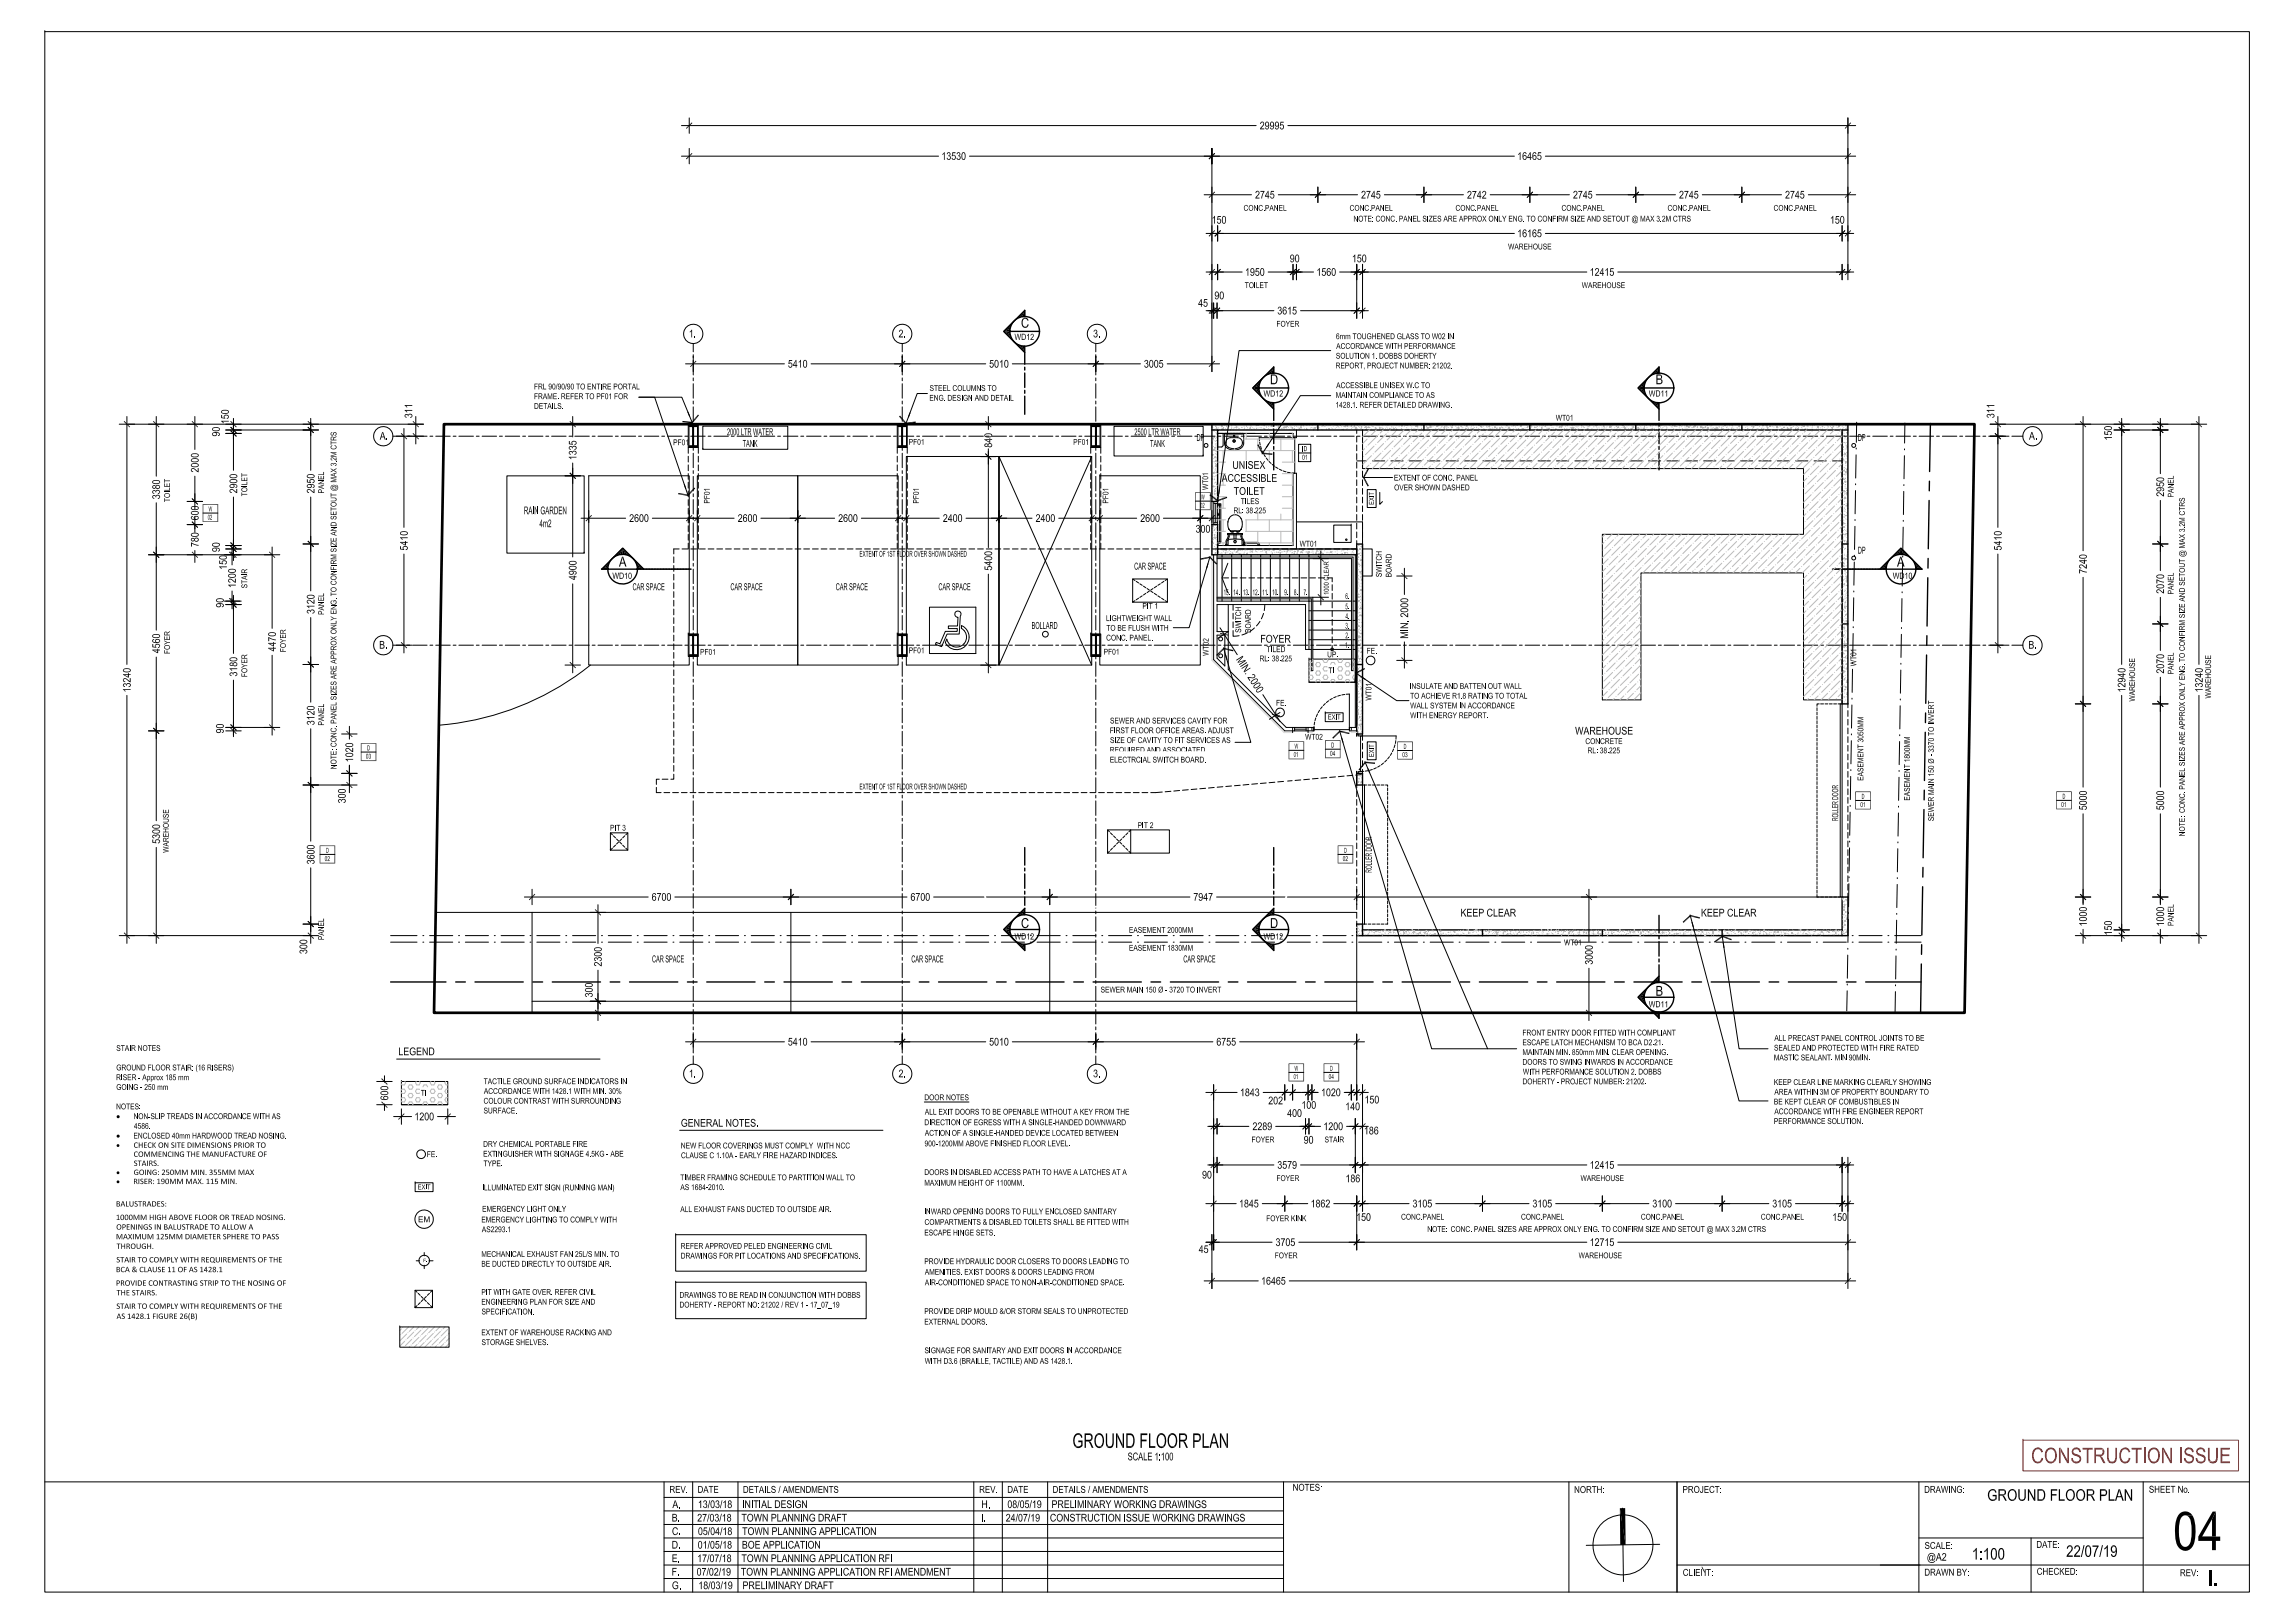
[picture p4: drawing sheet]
<svg xmlns="http://www.w3.org/2000/svg" width="594mm" height="420mm" viewBox="0 0 594 420" stroke-linecap="round" stroke-linejoin="round" font-family="sans-serif">
<defs><g id="words">
<text font-size="25.4" x="57.8" y="190.9">Ll</text>
<g font-size="25.1">
<text x="556.8" y="148.1">t!</text>
<text x="489.7" y="241.8">u</text>
</g>
<text font-size="23.7" x="55" y="169.4">1</text>
<text font-size="23.1" x="556.9" y="168.5">f'i</text>
<text font-size="12.7" x="259.6" y="92.7">~</text>
<text font-size="10.9" x="292.9" y="157.5">CEJ</text>
<g font-size="10.5">
<text x="456.6" y="241.8">= -=~-•</text>
<text x="476.9" y="241.8">I</text>
</g>
<text font-size="10.2" x="176.6" y="280.8">cb</text>
<text font-size="9.8" x="281.2" y="89.2">cp</text>
<text font-size="9.7" x="230.7" y="92.7">0</text>
<g font-size="9.6">
<text x="48.1" y="140.3">f</text>
<text x="286.3" y="221.6">1~&gt;&lt;~:1~</text>
</g>
<text font-size="9.3" x="48.2" y="133">t[E</text>
<text font-size="8.5" x="59" y="153.7">-</text>
<text font-size="7.7" x="169.7" y="203.4">c-__</text>
<text font-size="7.3" x="233.1" y="221.6">i</text>
<g font-size="6.9">
<text x="490.9" y="216.7">I</text>
<text x="490.7" y="225.9">I</text>
</g>
<g font-size="6.3">
<text x="532.1" y="209.6">tE</text>
<text x="333.2" y="280.1">lfl 00</text>
</g>
<text font-size="6" x="178.4" y="203.4">1__________________</text>
<g font-size="5.9">
<text x="282" y="203.4">J</text>
<text x="284.2" y="203.4">_____________________</text>
<text x="333.1" y="203.4">-------</text>
</g>
<text font-size="5.7" x="517.2" y="114.2">r--@</text>
<text font-size="5.5" x="513.1" y="168.3">--'r-@</text>
<text font-size="5.5" fill="#f00" x="525.8" y="379.2">CONSTRUCTIONISSUE</text>
<g font-size="5.4">
<text x="179.1" y="221.6">i</text>
<text x="107.2" y="317.2">@)</text>
</g>
<g font-size="5.3">
<text x="179.1" y="211.2">I</text>
<text x="233.2" y="211.2">I</text>
<text x="283.3" y="211.2">I</text>
<text x="179.1" y="216.4">I</text>
<text x="233.1" y="216.4">I</text>
<text x="283.3" y="216.4">I</text>
<text x="179.1" y="229.3">I</text>
<text x="233.2" y="229.3">I</text>
<text x="283.3" y="229.3">I</text>
</g>
<g font-size="5.1">
<text x="264.9" y="101.2">I</text>
<text x="179.1" y="252.3">I</text>
<text x="277.7" y="375.1">GROUND FLOOR PLAN</text>
</g>
<text font-size="4.7" x="538" y="146">....</text>
<g font-size="4.6">
<text x="350" y="71.5">1</text>
<text x="350.6" y="71.5">H</text>
<text x="337" y="293.4">,jt</text>
</g>
<g font-size="4.5">
<text x="473.7" y="57.5">15~</text>
<text x="138.8" y="245.4">--·</text>
<text x="153.5" y="245.4">8-- ·--·-r-·-- ·--·</text>
<text x="291.9" y="378.3">SCALE1:100</text>
</g>
<g font-size="4.4">
<text x="558" y="128.6">re~</text>
<text x="515.9" y="141.2">....</text>
</g>
<g font-size="4.3">
<text x="56.7" y="148.5">&quot;'</text>
<text x="558" y="208.8">g</text>
<text x="337" y="286.3">1/Jb</text>
<text x="173.9" y="397.7">c.</text>
</g>
<text font-size="4.2" x="514.4" y="388.8">GROUND FLOOR PLAN</text>
<text font-size="3.9" x="497" y="247.4">I</text>
<text font-size="3.8" x="563.9" y="186.9">&quot;'</text>
<g font-size="3.7">
<text x="57.1" y="110.2">&quot;'</text>
<text x="360.3" y="194.1">/[JJ</text>
</g>
<g font-size="3.6">
<text x="62.4" y="153.7">&quot;'</text>
<text x="337.6" y="283.8">,W,.</text>
</g>
<g font-size="3.5">
<text x="563.9" y="131.3">&quot;'</text>
<text x="174.1" y="143.6">r</text>
<text x="568" y="175.5">~~</text>
<text x="564" y="206.6">u</text>
<text x="564" y="213.9">I!!</text>
</g>
<g font-size="3.4">
<text x="550.9" y="174.3">&quot;'</text>
<text x="570.6" y="181">s:</text>
</g>
<g font-size="3.3">
<text x="564" y="192.9">~</text>
<text x="179.2" y="202.1">'</text>
<text x="283.4" y="202.1">'</text>
<text x="331.5" y="313.9">1</text>
</g>
<g font-size="3.2">
<text x="177.3" y="94.9">-#------- 5410 -------~-----5010 ~,~--------3005</text>
<text x="513.1" y="113.6">-</text>
<text x="254.8" y="143.9">8</text>
<text x="56.7" y="148.7">-81!;;</text>
<text x="551" y="181.7">s:</text>
<text x="359.1" y="196.7">/ 00</text>
<text x="179.2" y="208">'</text>
<text x="233.3" y="208">'</text>
<text x="283.4" y="208">'</text>
<text x="538" y="208.6">8</text>
<text x="79.3" y="221">8</text>
<text x="157.8" y="217.9">l'v'I</text>
<text x="558" y="236.1">am</text>
</g>
<g font-size="3.1">
<text x="558" y="172.7">t;:i:</text>
<text x="563.9" y="178.3">:::;</text>
<text x="79.3" y="223.7">~00</text>
<text x="332.3" y="283.8">LL</text>
<text x="173.9" y="394.2">B.</text>
</g>
<g font-size="3">
<text x="311.4" y="51.1">-+---2745---,~---2745---</text>
<text x="367.8" y="51.1">-:---2742----.l'.</text>
<text x="396.4" y="51.1">'----2745----~---2745----.1'</text>
<text x="451.2" y="51.1">·'----2745----.t'-</text>
<text x="314.9" y="58">50</text>
<text x="311.8" y="61.1">-hl'----------------------16165-----------------------,1_1',1'-</text>
<text x="322.2" y="71.5">1950-....</text>
<text x="333.8" y="71.5">#l'--1560-</text>
<text x="350" y="69.2">1</text>
<text x="311.8" y="80.4">..,...____ 3615-----</text>
<text x="239.3" y="143.9">SI-UlfN</text>
<text x="548.1" y="179.6">~~</text>
<text x="233.3" y="202.1">'</text>
<text x="177.3" y="270.6">--------- 5410 --------------5010--------------6755----------</text>
<text x="321" y="283.8">1843</text>
<text x="328.2" y="286.3">20211</text>
<text x="342" y="283.8">1020</text>
<text x="348.3" y="286.3">140</text>
<text x="353.2" y="286.3">150</text>
<text x="312.3" y="293.4">----- 2289</text>
<text x="333.1" y="289.3">400</text>
<text x="342.5" y="293.4">1200</text>
<text x="354.3" y="293.4">86</text>
<text x="337.5" y="296">90</text>
<text x="311.1" y="305.4">90</text>
<text x="330.6" y="302.7">3579 ------,lf,f----------------12415-----------------i/'Jf-</text>
<text x="352.3" y="316.4">50</text>
<text x="365.6" y="312.6">3105--~---3105--~---3100--~---3105</text>
<text x="474.4" y="316.2">150</text>
<text x="310.2" y="324.5">45</text>
<text x="173.9" y="390.8">A.</text>
<text x="180.4" y="394.2">27/03118</text>
<text x="180.7" y="390.8">13/03118</text>
<text x="260.3" y="394.2">24/07119</text>
<text x="260.6" y="390.8">08/05/19</text>
<text x="180.5" y="401.1">01105118</text>
<text x="180.6" y="397.7">05104118</text>
<text x="180.5" y="404.6">17/07118</text>
<text x="180.2" y="408.2">07/02119</text>
<text x="180.9" y="411.7">18/03119</text>
</g>
<g font-size="2.9">
<text x="514.1" y="108.2">M</text>
<text x="135.6" y="133.2">RAIN GAADEN</text>
<text x="348.3" y="306.3">186</text>
<text x="320.8" y="312.8">1845</text>
<text x="339.3" y="312.8">1862</text>
<text x="326.5" y="332.8">16465</text>
<text x="254" y="394.2">I.</text>
<text x="173.9" y="401.1">D.</text>
<text x="173.9" y="408.2">F.</text>
</g>
<g font-size="2.8">
<text x="139.5" y="136.5">4m2</text>
<text x="254.6" y="147.4">;'l!;</text>
<text x="407.6" y="190.2">WAREHOUSE</text>
<text x="378" y="237.4">KEEP CLEAR</text>
<text x="432.5" y="241.8">~</text>
<text x="103.1" y="273.4">LEGEND</text>
<text x="176.3" y="291.9">GENERAL NOTES.</text>
<text x="192" y="394.2">TOWN PLANNING DRAFT</text>
<text x="192.2" y="390.8">INITIAL DESIGN</text>
<text x="254" y="390.8">H.</text>
<text x="271.7" y="394.2">CONSTRUCTION ISSUE WORKING DRAWINGS</text>
<text x="272.1" y="390.8">PRELIMINARY WORKING DRAWINGS</text>
<text x="192" y="401.1">BOEAPPLICATION</text>
<text x="192" y="397.7">TOWN PLANNING APPLICATION</text>
<text x="173.9" y="404.6">E.</text>
<text x="192" y="404.6">TOWN PLANNING APPLICATION RFI</text>
<text x="498.8" y="404.3">@A2</text>
<text x="173.9" y="411.7">G.</text>
<text x="191.6" y="408.2">TOWN PLANNING APPLICATION RFI AMENDMENT</text>
<text x="192.2" y="411.7">PRELIMINARYDRAFT</text>
</g>
<g font-size="2.7">
<text x="183.2" y="112.7">__J(PQLTR\Y,illL</text>
<text x="564" y="150">tii</text>
</g>
<g font-size="2.6">
<text x="192.1" y="115.8">TmK</text>
<text x="297.6" y="115.8">TmK</text>
<text x="267" y="163">BOOAAD</text>
</g>
<g font-size="2.5">
<text x="291.1" y="112.8">- ~LTRWAT~_</text>
<text x="293.5" y="147.5">CARSPACE</text>
<text x="189" y="152.8">CARSPACE</text>
<text x="216.2" y="152.8">CARSPACE</text>
<text x="242.9" y="152.8">CARSPACE</text>
<text x="564" y="170.5">o</text>
<text x="548.1" y="175.2">..., o</text>
<text x="82.6" y="221">IT]</text>
<text x="157.8" y="220.3">~</text>
<text x="153.6" y="249.4">&quot;'</text>
<text x="168.7" y="249.4">CARSPACE</text>
<text x="173.2" y="386.8">REV.</text>
<text x="180.6" y="386.8">DATE</text>
<text x="192.3" y="386.8">DETAILS IAMENDMENTS</text>
<text x="253.6" y="386.8">REV.</text>
<text x="260.7" y="386.8">DATE</text>
<text x="272.5" y="386.8">DETAILS IAMENDMENTS</text>
<text x="334.7" y="386.3">NOTES:</text>
<text x="407.5" y="386.8">NORTH:</text>
<text x="435.6" y="386.8">PROJECT:</text>
<text x="498.1" y="386.8">DRAWING:</text>
<text x="498.1" y="401.3">SCALE:</text>
</g>
<g font-size="2.4">
<text x="450" y="52">1</text>
<text x="236.5" y="143.9">(MR</text>
<text x="153.1" y="167.6">-------;-</text>
<text x="269.6" y="165.3">0</text>
<text x="568" y="179.5">-&lt;</text>
<text x="55.8" y="189.9">~</text>
<text x="256.8" y="288.8">BE</text>
</g>
<g font-size="2.3">
<text x="174.1" y="145.8">I</text>
<text x="174.1" y="150.3">I</text>
<text x="174.1" y="152.5">I</text>
<text x="174.1" y="154.7">I</text>
<text x="558" y="151">,._ z</text>
<text x="174.1" y="157.1">I</text>
<text x="174.1" y="159.3">I</text>
<text x="174.1" y="161.5">I</text>
<text x="174.1" y="163.8">I</text>
<text x="174.1" y="166.1">I</text>
<text x="62.5" y="173.2">&gt;-</text>
<text x="564" y="179.9">z</text>
<text x="564" y="202.1">z</text>
<text x="564" y="207.8">z</text>
<text x="564" y="216.5">z</text>
<text x="459.1" y="286.1">BE KEPTCLEAR OFCOMBUSTIBLESIN</text>
<text x="107.6" y="299.8">QFE.</text>
<text x="239.3" y="307.2">MAXIMUMHEIGHTOF 1100MM.</text>
</g>
<g font-size="2.2">
<text x="544.5" y="113.8">~</text>
<text x="42.4" y="127.8">='</text>
<text x="516" y="139.9">~</text>
<text x="564" y="172.7">~</text>
<text x="296.9" y="194.4">,um</text>
</g>
<g font-size="2.1">
<text x="321.9" y="54.6">CONC.PANEL</text>
<text x="349.3" y="54.6">CONG.PANEL</text>
<text x="350.3" y="57.5">NOTE:CONC. PANEL SIZESARE APPROX ONLY ENG. TO CONFIRM SIZEANDSETOUT@ MAX3.2M CTRS</text>
<text x="376.7" y="54.6">CONG.PANEL</text>
<text x="404.2" y="54.6">CONG.PANEL</text>
<text x="431.6" y="54.6">CONG.PANEL</text>
<text x="459" y="54.6">CONG.PANEL</text>
<text x="390.3" y="64.5">WAREHOUSE</text>
<text x="322.1" y="74.6">TOILET</text>
<text x="409.4" y="74.6">WAREHOUSE</text>
<text x="330.5" y="84.5">FOYER</text>
<text x="345.7" y="87.8">6mmTOUGHENED GLPSSTO W02 IN</text>
<text x="320.3" y="90.5">~ - - - - - - ACCORDANCE WITH PERFORMANCE</text>
<text x="345.7" y="95.4">REPORT, PROJECTNUMBER: 21202.</text>
<text x="345.7" y="92.9">SOLUTION 1. DOBBS DOHERTY</text>
<text x="138.2" y="100.8">FRL 90/90/90TO ENTIRE PORTAL</text>
<text x="240.6" y="101.2">STEELCOLUMNS TO</text>
<text x="345.7" y="100.5">ACCESSIBLE UNISEXW.CTO</text>
<text x="138.2" y="103.3">FRAME. REFERTO PF01 FOR</text>
<text x="138.2" y="105.9">DETAILS.</text>
<text x="240.6" y="103.9">ENG. DESIGN AND DETAIL</text>
<text x="345.7" y="105.5">1428.1. REFERDETAILED DRAWING.</text>
<text x="345.7" y="103">MAINTAINCOMPLIANCE TOAS</text>
<text x="222.4" y="144.1">EXTEIIT0F1Sf</text>
<text x="286.3" y="160.8">LIGHTWEIGHTWALL</text>
<text x="286.3" y="165.9">CONC. PANEL.</text>
<text x="286.3" y="163.4">TO BE FLUSH WITH</text>
<text x="181.2" y="169.6">PF01</text>
<text x="285.7" y="169.5">PF01</text>
<text x="551" y="171.5">w</text>
<text x="364.9" y="178.4">INSULATE AND BATTEN OUTWALL</text>
<text x="564" y="176.1">w</text>
<text x="365" y="181">TO ACHIEVE R1.8RATING TO TOTAL</text>
<text x="365" y="183.5">WALLSYSTEMINACCORDANCE</text>
<text x="287.3" y="190">FIRSTFLOOROFFICEAREAS.ADJUST</text>
<text x="287.4" y="187.4">SEWERAND SERVICES CAVITYFOR</text>
<text x="365" y="186">WITH ENERGYREPORT.</text>
<text x="563.9" y="188.1">&quot;-</text>
<text x="287.3" y="197.5">8-ECTRCIAL SWITCH BOARD.</text>
<text x="287.4" y="192.3">SIZE OF CAVITYTO FIT SERVICES</text>
<text x="410.3" y="192.7">CONCRETE</text>
<text x="411" y="195.2">RL:38.225</text>
<text x="564" y="195.6">w</text>
<text x="222.4" y="203.4">EXTEIITOF1SfAP0!&lt;MRSIIOWNDASIED______________</text>
<text x="157.9" y="215.1">PIT3</text>
<text x="294.4" y="214.5">PIT2</text>
<text x="284.8" y="257.1">SEWER MAIN 1500 -3720 TO INVERT</text>
<text x="394.1" y="268.2">FRONT ENTRYDOOR FITTED WITHCOMPLIANT</text>
<text x="459.2" y="269.6">ALLPRECPST PANEL CONTROL JOINTSTO BE</text>
<text x="30.1" y="272.3">STAIR NOTES</text>
<text x="370.1" y="273.1">~ - - - ~ - - MAINTAINMIN.850mmMIN. CLEAR OPENING.</text>
<text x="394.1" y="270.8">ESCAPELATCH MECHANISM TO BCA D2.21.</text>
<text x="394.1" y="275.9">DOORSTO SWINGINWARDS IN ACCORDANCE</text>
<text x="459.1" y="274.7">MASTICSEALANT. MIN90MIN.</text>
<text x="459.2" y="272.2">SEALEDAMl PROTECTEDWITH FIRE RATED</text>
<text x="30.1" y="279.8">RISER· Approx 185mm</text>
<text x="30.1" y="277.3">GROUND FLOOR STAIR: (16 RISERS)</text>
<text x="125" y="280.9">TACTILE GROUND SURFACE INDICATORS IN</text>
<text x="394.1" y="280.9">DOHERTY · PROJECT NUMBER: 21202.</text>
<text x="394.1" y="278.3">WITH PERFORMANCESOLUTION 2.DOBBS</text>
<text x="459.1" y="281">KEEP CLEAR LINEMARKING CLEARLYSHOWING</text>
<text x="30.1" y="287.4">NOTES:</text>
<text x="30.1" y="282.4">GOING· 250 mm</text>
<text x="125" y="285.9">COLOUR CONTRASTWITH SURROUNDING</text>
<text x="125.2" y="283.4">ACCORDANCEWITH 1428.1WITH MIN.30%</text>
<text x="239.3" y="285">DOOR NOTES</text>
<text x="459.2" y="283.6">AREA WITHIN3M OF PROPERTY BOUNDARYTO</text>
<text x="30.1" y="289.9">•</text>
<text x="34.6" y="289.9">NON-SLIP TREADS IN ACCORDANCE WITH PS</text>
<text x="34.7" y="292.4">4586.</text>
<text x="125.2" y="288.4">SURFACE.</text>
<text x="239.3" y="291.5">DIRECTION OFEGRESS WITH ASINGLE-HANDED DOWNWARD</text>
<text x="239.3" y="288.8">ALL EXITDOORSTO</text>
<text x="259.7" y="288.8">OPENABLE WITHOUTAKEY FROM THE</text>
<text x="459.1" y="291.1">PERFORMANCE SOLUTION.</text>
<text x="459.2" y="288.6">ACCORDANCEWITHFIRE ENGINEERREPORT</text>
<text x="30.1" y="294.9">•</text>
<text x="34.5" y="294.9">ENCLOSED 40mm HARDWOODTREAD NOSING.</text>
<text x="34.6" y="299.6">COMMENCING THE MANUFACTUREOF</text>
<text x="34.7" y="297.3">CHECK ON SITE DIMENSION:. PRIOR TO</text>
<text x="125" y="297.1">DRYCHEMICAL PORTABLE FIRE</text>
<text x="125" y="299.6">EXTINGUISHER WITH SIGNAGE 4.5KG -ABE</text>
<text x="176.3" y="297.5">NEW FLOOR COVERINGS MUSTCOMPLY WITH NCC</text>
<text x="176.3" y="300">CLAUSE C 1.10A- EARLY FIRE HAZARD INDICES.</text>
<text x="239.3" y="296.9">900-1200MM ABOVE FINISHEDFLOOR LEVEL.</text>
<text x="239.3" y="294.2">ACTION OFASINGLE-HANDED DEVICELOCATED BETWEEN</text>
<text x="323.9" y="296">FOYER</text>
<text x="342.8" y="296">STAIR</text>
<text x="34.6" y="302">:.TAIR:..</text>
<text x="34.6" y="304.3">GOING: 2SOMM MIN, 3SSMM MAX</text>
<text x="125" y="302.2">TYPE.</text>
<text x="176" y="305.8">TIMBER FRAMING SCHEDULE TO PARTITION WALLTO</text>
<text x="239.3" y="304.3">DOORS IN DISABLED ACCESS PATH TO HAVE ALATCHESAT A</text>
<text x="330.4" y="305.9">FOYER</text>
<text x="409" y="305.9">WAREHOUSE</text>
<text x="34.6" y="306.7">RISER: 190MM MAX.115 MIN.</text>
<text x="124.8" y="308.3">ILLUMINATEDEXIT SIGN(RUNNING MAN)</text>
<text x="176.1" y="308.3">PS 1684-2010.</text>
<text x="30.1" y="312.6">BALU:.TRADES:</text>
<text x="30.1" y="316">lDOOMM HIGHABOVE FLOOR DRTREAD NOSING.</text>
<text x="124.6" y="316.6">EMERGENCY LIGITTING TOCOMPLYWITH</text>
<text x="124.8" y="313.9">EMERGENCYLIGHT ONLY</text>
<text x="176" y="314">ALLEXHAUST FANS DUCTEDTO OUTSIDEAIR.</text>
<text x="239.3" y="314.6">INWARD OPENINGDOORS TO FULLY ENCLOSEDSANITAAY</text>
<text x="239.3" y="317.3">COMPARlMENTS &amp;DISABLEDTOILETS SHALLBE FITTED WITH</text>
<text x="327.8" y="316.4">FOYERKINK</text>
<text x="362.7" y="315.9">CONG.PANEL</text>
<text x="393.7" y="315.9">CONG.PANEL</text>
<text x="424.7" y="315.9">CONG.PANEL</text>
<text x="455.8" y="315.9">CONG.PANEL</text>
<text x="30.1" y="321.1">MAXIMUM 12SMM DIAMETER SPHERE TD PASS</text>
<text x="30.1" y="318.6">OPENINGS IN BALUSTRADETD ALLOWA</text>
<text x="30.1" y="323.5">THROUGH.</text>
<text x="124.6" y="319.1">AS2293.1</text>
<text x="176.3" y="323.5">REFERAPPROVEDPELED ENGINEERING CIVIL</text>
<text x="239.3" y="320">ESCAPE HINGESETS.</text>
<text x="369.5" y="319.1">NOTE: CONG. PANELSIZESARE APPROXON.YENG.TO CONFIRM SIZEAND SETOUT@MAX3.2M CTRS</text>
<text x="30.1" y="327.1">STAIR TD COMPLY WITH REQUIREMENTSOF THE</text>
<text x="124.6" y="325.6">MECHANICAL EXHAUSTFAN 251.JS MIN. TO</text>
<text x="124.6" y="328.1">BE DUCTED DIRECTLYTO OUTSIDEAIR.</text>
<text x="176.3" y="326">DRAWINGS FOR PIT LOCATIONS ANDSPECIFICATIONS</text>
<text x="239.3" y="327.6">PROVIDE HYDRAULIC DOOR CLOSERSTO DOORSLEADING TO</text>
<text x="330" y="326">FOYER</text>
<text x="408.5" y="326">WAREHOUSE</text>
<text x="30.1" y="333.1">PROVIDE CONTRASTING :.TRIPTO THE NOSINGOF</text>
<text x="30.1" y="335.6">THE STAIRS.</text>
<text x="124.6" y="335.5">PIT WITHGATEOVER. REFER CIVIL</text>
<text x="239.3" y="330.3">AMENITIES. EXISTDOORS &amp;DOORS LEADING FROM</text>
<text x="239.3" y="333">AIR-CONDITIONED SPACETO NON-AIR-CONDITIONED SPACE.</text>
<text x="30.1" y="339.2">STAIR TOCOMPLY WITH REQUIREMENTS DFTHE</text>
<text x="30.2" y="341.6">M. 1428.1 FIGURE 26(B)</text>
<text x="124.6" y="338">ENGINEERING PLAN FORSIZE AND</text>
<text x="124.6" y="340.6">SPECIFICATION.</text>
<text x="175.9" y="336.3">DRAWINGS TOBE READ INCONJUNCTIONWITH DOBBS</text>
<text x="175.9" y="338.7">OOHERTY - REPORTNO: 212021REV1 - 17_07_19</text>
<text x="239.3" y="340.5">PROVIDE DRIP MOULD &amp;/ORSTORM SEALSTO UNPROTECTED</text>
<text x="124.6" y="346">EXTENTOF WAREHOUSE RACKING AND</text>
<text x="239.3" y="343.1">EXTERNAL DOORS.</text>
<text x="124.6" y="348.5">STORAGE SHELVES.</text>
<text x="239.3" y="350.6">SIGNAGE FORSANITARY AND EXITDOORS IN ACCORDANCE</text>
<text x="239.3" y="353.3">WITH D3.6(BRAILLE,TACTILE)ANDAS 1428.1.</text>
</g>
<g font-size="2">
<text x="558" y="124.6">a-'</text>
<text x="235.4" y="143.9">R</text>
<text x="245.2" y="143.9">DA&amp;ED-</text>
<text x="558" y="150">ou:j</text>
<text x="558" y="170.5">o;;j</text>
<text x="570.7" y="170.6">w</text>
<text x="563.9" y="200.4">;;j</text>
<text x="558" y="240.2">-&quot;-</text>
<text x="30.1" y="329.6">BCA &amp; CLAUSE 11OF M. 1428.1</text>
</g>
<g font-size="1.9">
<text x="564" y="204.8">&quot;-</text>
<text x="344.9" y="312.6">--.1',11'----</text>
</g>
<g font-size="1.8">
<text x="57.1" y="106.9">c:,</text>
<text x="544.5" y="111.1">c:,</text>
<text x="39.2" y="125">c:,</text>
<text x="54.7" y="141.4">c:,</text>
<text x="54.7" y="142.6">a,</text>
<text x="548" y="176.4">a,:,;:</text>
<text x="316.2" y="192.3">Af',</text>
<text x="558" y="237.3">Oz</text>
</g>
<g font-size="1.7">
<text x="300.9" y="194.4">.a.~RN':lti.Ti=n</text>
<text x="563.9" y="197.1">!S</text>
</g>
<g font-size="1.6">
<text x="62.5" y="174.2">0</text>
<text x="558.1" y="174.6">NO..~</text>
<text x="287.3" y="194.4">~i::~ m:n::n</text>
<text x="538.1" y="209.7">lO</text>
<text x="564" y="210.5">0</text>
</g>
<g font-size="1.5">
<text x="147.2" y="115.2">LO</text>
<text x="39.4" y="126.3">00 UJ</text>
</g>
<g font-size="1.3">
<text x="147.2" y="116.3">C')</text>
<text x="39.4" y="129.4">&lt;')~</text>
</g>
<g font-size="1.2">
<text x="147.2" y="117.4">C')</text>
<text x="39.4" y="127.8">C')</text>
<text x="568" y="178.1">C') &quot;'</text>
<text x="564" y="182.6">)(</text>
<text x="564" y="188.7">&lt;(</text>
<text x="564" y="203.2">&lt;(</text>
<text x="558" y="238.5">0&lt;(</text>
</g>
<g font-size="1.1">
<text x="564" y="151">Cl)</text>
<text x="570.7" y="171.6">Cl)</text>
<text x="564" y="194.4">Cl)</text>
<text x="564" y="198.2">Cl)</text>
</g>
</g></defs>
<g fill="none" stroke="#000" stroke-width=".26">
<path d="M11.6 8.2h570.7v404h-570.7zM11.6 8.2h.1M176.4 32.5h148.8M178.4 30.5v4M178.4 38.4v4M313.7 38.4v57.8v-4M333.4 32.5h147M478.3 30.5v41.9M176.4 40.4h66.6M251 40.4h141M311.7 50.4h12.3M330.9 50.4h20.5"/>
<path d="M358.4 50.4h20.4M385.7 50.4h20.6M396 48.4v4M400 40.4h80.4M413.2 50.4h20.5M423.4 48.4v4M440.6 50.4h20.6M450.9 48.4v4M468.1 50.4h12.3M312.2 70.4h9.3M313.2 60.4h78.8M313.7 68.4v4"/>
<path d="M313.7 78.4v4M314.2 78.4v4M315 78.4v4M315.2 68.4v4M328.3 70.4h11.7M346.8 70.4h64M351.2 68.4v14M352.7 68.4v14M400 60.4h78.9M418.8 70.4h61M476.8 68.4v4M177.5 94.2h25.6"/>
<path d="M179.5 88.9v2.2M179.5 93.3v3.8M179.5 97.8v.8M179.5 99.3v3.8M210 94.2h45.2M233.6 93.3v3.8M233.6 97.8v.8M233.6 99.3v3.8M262 94.2h33.2M283.7 93.3v3.8M283.7 97.8v.8M283.7 99.3v3.8"/>
<path d="M302.1 94.2h13.6M313.1 80.4h16.7M336.7 80.4h16.5M344.5 90.8h-23.8l-5.2 37M30.9 109.8h78.7M32.9 107.8v64.2M40.4 107.8v15.5M50.4 107.8v8.6M58.4 112.2h4M58.4 111.3h24M60.4 109.8v12M80.4 108.3v13.5"/>
<path d="M101.7 112.9h8.9M104.6 110.9v25.6M107.6 107.8v7.1M111.3 112.9h.7M112.8 112.9h3.7M117.3 112.9h.7M118.8 112.9h3.8M123.3 112.9h.7M124.8 112.9h3.7M129.3 112.9h.7M130.8 112.9h3.7M135.3 112.9h.7"/>
<path d="M136.8 112.9h3.7M141.3 112.9h.7M142.8 112.9h3.7M146.3 109.8h4M147.3 112.9h.7M148.3 107.8v5.3M148.3 119.9v24.3M148.8 112.9h3.7M153.3 112.9h.8M154.8 112.9h3.7M159.3 112.9h.7M160.8 112.9h3.7"/>
<path d="M165.3 112.9h.8M166.8 112.9h3.7M171.3 112.9h.7M172.8 112.9h3.8M177.3 112.9h.8M178.1 106.7l1.2 2.9M178.2 110h2.6v5.8h-2.6zM178.2 110h.1M178.2 115.8v1.5M178.2 118.1v1.5M178.3 110.2h2.3v5.4h-2.3zM178.3 110.2h.1"/>
<path d="M178.5 107.7l-2-4.9h-11.1h4.1l8 23.7M178.8 112.9h3.7M179.5 103.8v.8M179.5 105.3v3.8M179.5 109.8v.8M179.5 111.3v3.8M179.5 115.8v.8M179.5 117.3v3.8M180.8 115.8v1.5M180.8 118.1v1.5M181.9 110.3h22v6h-22zM181.9 116.3h.1"/>
<path d="M202.8 112.9h3.7M207.3 112.9h.7M208.8 112.9h3.7M213.3 112.9h.7M214.8 112.9h3.7M219.3 112.9h.7M220.8 112.9h3.7M225.3 112.9h.7M226.8 112.9h3.7M231.3 112.9h.7M232.3 110h2.5v5.8h-2.5zM232.3 110h.1"/>
<path d="M232.3 115.8v1.5M232.3 118.1v1.5M232.5 110.2h2.2v5.4h-2.2zM232.5 110.2h.1M232.8 112.9h3.7M233.6 103.8v.8M233.6 105.3v3.8M233.6 109.8v.8M233.6 111.3v3.8M233.6 115.8v.8M233.6 117.3v3.8M234.8 115.8v1.5"/>
<path d="M234.8 118.1v1.5M235.6 106.9l-1.2 2.9M237.3 112.9h.7M238.8 112.9h3.7M240.1 101.9h-2.7l-2.2 6M243.3 112.9h.8M244.8 112.9h3.7M249.3 112.9h.7M250.8 112.9h3.7M253.9 109.8h4M253.9 118.2h4M255.3 112.9h.8"/>
<path d="M255.8 107.8v3.4M255.8 116.2v25.6M256.8 112.9h3.7M258.6 118.2h24l-24 54zM258.6 118.2h24v54h-24zM258.6 118.2l24 54M261.3 112.9h.7M262.8 112.9h3.8M267.3 112.9h.7M268.8 112.9h3.7M273.3 112.9h.7M274.8 112.9h3.7"/>
<path d="M279.3 112.9h.7M280.8 112.9h3.7M282.3 110h2.6v5.8h-2.6zM282.3 110h.1M282.3 115.8v1.5M282.3 118.1v1.5M282.6 110.2h2.2v5.4h-2.2zM282.6 110.2h.1M283.7 103.8v.8M283.7 105.3v3.8M283.7 109.8v.8M283.7 111.3v3.8"/>
<path d="M283.7 115.8v.8M283.7 117.3v3.8M284.9 115.8v1.5M284.9 118.1v1.5M285.3 112.9h.7M286.8 112.9h3.7M288.4 110.4h23v7.6h-23zM304.8 112.9h3.7M309.3 112.9h.7M310.8 112.9h3.7M311.4 118h.1M315.3 112.9h.7"/>
<path d="M316.6 112.2v3.2l-.4 .3h-1v-3.5h19.5v1.1M316.8 112.9h3.7M317 112.2l-.1 2.5a2.11 2.11 0 0 0 2.5 1.8 2.11 2.11 0 0 0 2.5-1.8v-2.5M317.2 112.4h4.5M317.7 113.7l.5-.4h2.2a1.42 1.42 0 0 1 1.2 1.6 1.42 1.42 0 0 1-1.6 1.2 1.93 1.93 0 0 1-2.7-1.5zM319.3 112.7l.3 .4M319.6 112.7l-.3 .4M321.3 112.9h.8M322.8 112.9h3.7M326.1 114.4l.1 .8M326.3 115.5l.2 .8M326.7 116.6l.3 .7"/>
<path d="M327.2 117.6l.4 .7M327.3 112.9h.7M327.8 118.6l.5 .6M328.4 114.9l-1.7 2.6M328.5 119.4l.5 .6M328.8 112.9h3.7M333.3 112.9h.7M334.8 112.9h3.7M335.2 113.3v9.2l-.8-.1M335.6 111.3v2h-9.7l.1 .8M336.1 115h3.2v4.5h-3.2zM336.1 119.5h.1"/>
<path d="M336.1 117.3h3.2M339.3 112.9h.7M340.8 112.9h3.8M344.5 102.4h-7.9l-8.8 13.4M345.3 112.9h.7M346.8 112.9h3.7M351.2 111.3v.9M351.2 112.9v1.5M351.2 115.2v1.5M351.2 117.5v1.5M351.2 119.7v1.5M351.2 119.3h2.5"/>
<path d="M351.3 112.9h.7M352.7 112.2v-.9v10h114.2v17h-52.1v42.9h10v-32.9h42.1v32.9h9.9M352.7 112.9v1.5M352.7 115.2v1.5M352.7 117.5v1.5M352.7 119.7v1.5M352.8 112.9h3.7M355.3 119.3h3.2M357.3 112.9h.7M358.8 112.9h3.7M360 119.3h3.2M363.3 112.9h.7"/>
<path d="M364.8 112.9h3.7M364.8 119.3h3.2M369.3 112.9h.7M369.6 119.3h3.1M370.8 112.9h3.7M374.3 119.3h3.2M375.3 112.9h.7M376.8 112.9h3.7M379.1 119.3h3.2M381.3 112.9h.7M382.8 112.9h3.7M383.9 119.3h3.1"/>
<path d="M387.3 112.9h.7M388.6 119.3h3.2M388.8 112.9h3.7M393.3 112.9h.7M393.4 119.3h3.2M394.8 112.9h3.7M398.1 119.3h3.2M399.3 112.9h.7M400.8 112.9h3.7M402.9 119.3h3.2M405.3 112.9h.7M406.8 112.9h3.7"/>
<path d="M407.7 119.3h3.1M411.3 112.9h.7M412.4 119.3h3.2M412.8 112.9h3.7M417.2 119.3h3.2M417.3 112.9h.7M418.8 112.9h3.7M422 119.3h3.1M423.3 112.9h.7M424.8 112.9h3.7M426.7 119.3h3.2M429.3 112.9h.7"/>
<path d="M430.8 112.9h3.7M431.5 119.3h3.2M435.3 112.9h.7M436.2 119.3h3.2M436.8 112.9h3.7M441 119.3h3.2M441.3 112.9h.7M442.8 112.9h3.7M445.8 119.3h3.1M447.3 112.9h.7M448.8 112.9h3.7M450.5 119.3h3.2"/>
<path d="M453.3 112.9h.7M454.8 112.9h3.7M455.3 119.3h3.2M459.3 112.9h.7M460.1 119.3h3.1M460.8 112.9h3.7M464.8 119.3h3.2M465.3 112.9h.7M466.8 112.9h3.7M469.6 119.3h3.2M471.3 112.9h.7M472.8 112.9h3.7"/>
<path d="M474.3 119.3h2.6M476.8 111.8v120.4h-.4v-50M477.3 112.9h.7M478.8 112.9h3.7M480.5 117.8l-.1 6M480.5 116v.2M480.6 109.3l-.1 5.2M483.3 112.9h.7M484.8 112.9h3.7M489.3 112.9h.7M490.8 112.9h3.7M493 118l-.1 6"/>
<path d="M493 116.2v.3M493.1 109.5l-.1 5.2M495.3 112.9h.7M496.8 112.9h3.7M501.3 112.9h.7M502.8 112.9h3.7M507.3 112.9h.7M508.8 112.9h3.7M514.8 112.9h4.4M515.2 109.8h56M517.2 107.8v28.7M539.2 107.8v34.8"/>
<path d="M547.2 111.3h14M549.2 108.3v63.7M559.2 108.3v14.3M569.2 107.8v64.2M40.4 130.2v32.9M50.4 123.3v8.5M60.4 128.7v16.4M80.4 128.7v24.3M131.2 123.2h20v20h-20zM146.3 123.2h4M150.4 134.2h11.5M152.4 132.1v3.2"/>
<path d="M168.9 134.2h21.1M177.1 125.4l1.1 3M178.2 120.4v1.5M178.2 122.6v1.5M178.2 124.9v1.5M178.2 127.1v1.5M178.2 129.3v1.6M178.2 131.6v1.5M178.2 133.9v1.5M178.2 136.1v1.5M178.2 138.3v1.5M178.4 132.1v3.2"/>
<path d="M179.5 121.8v.8M179.5 123.3v3.8M179.5 127.8v.8M179.5 129.3v3.8M179.5 133.8v.8M179.5 135.3v3.8M179.5 139.8v.8M180.5 132.1v3.2M180.8 120.4v1.5M180.8 122.6v1.5M180.8 124.9v1.5M180.8 127.1v1.5"/>
<path d="M180.8 129.3v1.6M180.8 131.6v1.5M180.8 133.9v1.5M180.8 136.1v1.5M180.8 138.3v1.5M197 134.2h19M206.5 132.1v3.2M223 134.2h20.1M232.3 120.4v1.5M232.3 122.6v1.5M232.3 124.9v1.5M232.3 127.1v1.5"/>
<path d="M232.3 129.3v1.6M232.3 131.6v1.5M232.3 133.9v1.5M232.3 136.1v1.5M232.3 138.3v1.5M232.5 132.1v3.2M233.6 121.8v.8M233.6 123.3v3.8M233.6 127.8v.8M233.6 129.3v3.8M233.6 133.8v.8M233.6 135.3v3.8"/>
<path d="M233.6 139.8v.8M234.6 132.1v3.2M234.8 120.4v1.5M234.8 122.6v1.5M234.8 124.9v1.5M234.8 127.1v1.5M234.8 129.3v1.6M234.8 131.6v1.5M234.8 133.9v1.5M234.8 136.1v1.5M234.8 138.3v1.5M250.1 134.2h17"/>
<path d="M258.6 132.1v3.2M274.1 134.2h20.1M282.3 120.4v1.5M282.3 122.6v1.5M282.3 124.9v1.5M282.3 127.1v1.5M282.3 129.3v1.6M282.3 131.6v1.5M282.3 133.9v1.5M282.3 136.1v1.5M282.3 138.3v1.5M282.6 132.1v3.2"/>
<path d="M283.7 121.8v.8M283.7 123.3v3.8M283.7 127.8v.8M283.7 129.3v3.8M283.7 133.8v.8M283.7 135.3v3.8M283.7 139.8v.8M284.7 123.2h26v49h-26zM284.7 123.2h.1M284.7 132.1v3.2M284.9 120.4v1.5M284.9 122.6v1.5"/>
<path d="M284.9 124.9v1.5M284.9 127.1v1.5M284.9 129.3v1.6M284.9 131.6v1.5M284.9 133.9v1.5M284.9 136.1v1.5M284.9 138.3v1.5M301.2 134.2h14.5M309.4 132h4M309.4 127.5h4M309.4 129.7h3.9M309.4 127.4v4.7"/>
<path d="M310.7 132.1v3.2M313.3 127.4v4.7M313.7 129.8v6M314.2 129.8v6M314.2 135.3h1M314.2 130.3h1M314.7 130.3v5M315.2 130.2v.8M315.2 132.8l.1 .7zM315.3 130.5h.4M315.3 130.7h.4M315.3 133.1h.4"/>
<path d="M315.3 133.3h.4M315.6 126.7l-.4 3.1v6M315.7 130.8h.3M317.8 138.2h.1M317.8 138.2v.2h.4M317.8 138.2l3.6-.1 .2 .2M317.9 135.1h.1M317.9 135.1l.1 1.8M317.9 138.4l-.1 .9a2.05 2.05 0 0 0-.5 1.7M318 136.9l.2 .2M318 136.9h.1M318.1 137h.1"/>
<path d="M318.1 134.2h.1M318.2 134.2l-.3 .9M318.2 137.1l.3 .3h2.4l.5-.5-.2 .2M318.2 137v.1M318.2 134.2a1.71 1.71 0 0 1 1.5-1 1.71 1.71 0 0 1 1.5 1M318.2 138.4l-.2 1a1.84 1.84 0 0 0-.4 1.6M318.6 137.4v.2l.3 .1a1.44 1.44 0 0 1 1.6 0l.3-.1M319 137.5h.1M319.2 137.6v.5M319.3 137.5h.1M319.4 138.4v.1M319.4 138.4v1.1"/>
<path d="M319.5 140h.4v.5h-.4zM319.7 139.9v.6zM320 138.4v1.1M320 138.4v.1M320.1 137.5h.1M320.2 137.6v.5M320.8 137.4v.2zM321.2 138.4l.2 1a1.69 1.69 0 0 1 .4 1.6M321.2 134.2a3.2 3.2 0 0 1 .1 2.8M321.2 134.2h.1M321.2 137v.1M321.2 137.1h.1"/>
<path d="M321.5 138.4l.1 .9a1.97 1.97 0 0 1 .5 1.7M321.6 138.2l-.2 .2h-3.2M329.3 120.2l.6 .5M330.2 120.9l.6 .4M331.2 121.5l.7 .3M332.2 121.9l.7 .3M333.3 122.3l.7 .1M334.7 122.5h.9zM334.7 122.5v18.7h-19.5M335.6 135.1h17.1v7.1M335.6 122.5v19.6M345.2 135.9h4.6v4.5h-4.6z"/>
<path d="M349.8 135.9h.1M351.2 121.9v1.5M351.2 124.2v1.5M351.2 126.4v1.6M351.2 128.7v1.5M351.2 131v1.4M351.2 133.2v1.5M351.2 135.4v1.5M351.2 137.7v1.5M351.2 140v.8M352.7 121.9v1.5M352.7 124.2v1.5"/>
<path d="M352.7 126.4v1.6M352.7 128.7v1.5M352.7 131v1.4M352.7 133.2v1.5M352.8 123.6h7.7M353.9 126.7h2.3v4.7h-2.3zM357.2 127.5v3.1l.7-.7M480.2 136.2l-.1 6M480.2 134.5v.2M480.3 127l-.1 6M480.3 125.2v.3M492.7 136.5l-.2 6"/>
<path d="M492.7 134.7v.3M492.8 127.2l-.1 6M492.8 125.5v.2M38.4 143.6h34M50.4 142.5v3.1M58.4 141.2h4M58.4 142.1h4M60.1 141.6v4.6M70.4 141.6v21.1M78.4 140.8h4M80.4 159.9v21.9M104.6 143.4v25.6"/>
<path d="M148.3 151.2v23M151.2 143.2h.1M174.4 146.4v1.5M176.6 142.1h1.5M178.2 140.6v1.5M178.8 142.1h1.5M179.5 141.3v3.8M179.5 145.8v.8M179.5 147.3v3.8M179.5 151.8v.8M179.5 153.3v3.8M179.5 157.8v.8"/>
<path d="M179.5 159.3v3.8M180.8 140.6v1.5M181.1 142.1h1.5M183.3 142.1h1.5M185.5 142.1h1.5M187.8 142.1h1.5M190.1 142.1h1.5M192.3 142.1h1.5M194.6 142.1h1.4M196.8 142.1h1.5M199.1 142.1h1.5M201.3 142.1h1.5"/>
<path d="M203.6 142.1h1.5M205.8 142.1h1.5M208 142.1h1.5M210.3 142.1h1.5M212.6 142.1h1.5M214.8 142.1h1.5M217.1 142.1h1.4M219.3 142.1h1.5M221.6 142.1h1.5M232.3 140.6v1.5M232.8 142.1h1.5M233.6 141.3v3.8"/>
<path d="M233.6 145.8v.8M233.6 147.3v3.8M233.6 151.8v.8M233.6 153.3v3.8M233.6 157.8v.8M233.6 159.3v3.8M234.8 140.6v1.5M240.6 157.2h12v12h-12zM247.4 158.4a.84 .84 0 0 1 .8-.1 .84 .84 0 0 1 .6 .7l-.2 .5-.3 4.6h-3.1l-1.5 3.3-1.6-.6 .2-.5 1 .4 1.4-3.3h3.1v-.7h-2.3v-.6h2.4l.1-2.3-.4-.1-.4-.4zM250.8 142.1h1.5M253 142.1h1.5M255.8 148.6v25.6"/>
<path d="M257.6 142.1h1.5M259.8 142.1h1.5M262.1 142.1h1.4M264.3 142.1h1.5M266.6 142.1h1.5M268.8 142.1h1.5M271.1 142.1h1.5M273.3 142.1h1.5M275.5 142.1h1.6M277.8 142.1h1.5M280.1 142.1h1.5M282.3 142.1h1.5"/>
<path d="M282.3 140.6v1.5M283.7 141.3v3.8M283.7 145.8v.8M283.7 147.3v3.8M283.7 151.8v.8M283.7 153.3v3.8M283.7 157.8v.8M283.7 159.3v3.8M284.5 142.1h1.5M284.9 140.6v1.5M286.8 142.1h1.5M289.1 142.1h1.5"/>
<path d="M291.3 142.1h1.5M293.6 142.1h1.5M295.8 142.1h1.5M298 142.1h1.6M300.3 142.1h1.5M302.6 142.1h1.5M304.8 142.1h1.5M307 142.1h1.5M309.3 142.1h1.5M311.6 142.1h1.5M312.7 146l-4.9 16.5h-4.1M313.2 144.1l-.8 3"/>
<path d="M313.8 142.1h1.5M314.2 143.6v27.2l18.4 18.4h7.5v-.9h-7.1l-15.1-15v-16.8M315 143.6v12h24.4M315 144.2h35.2v29.4h-.4v-29h-34.8M315 154.6h28.9M315.2 140.2l.1 .7zM315.3 140.4l.4-.2v-9.7h.3v9.7l-.3 .5h-.4M316.1 142.1h1.5M316.3 143.6v.6M316.3 144.6v10M316.3 155v.6M316.7 149.6h1.3"/>
<path d="M317.3 141h.3l.1 .2h-.5zM317.8 145.8l-1.5 3.8 1.5 3.8M317.9 141.2l.1-1.5 1.7-.2 1.7 .2 .1 1.5M318.3 142.1h1.5M318.8 149.6h1.5M318.8 143.6v.6M318.8 144.6v10M318.8 155v.6M319.2 156.5v1.5M319.2 158.8v1.4M320.5 142.1h1.6M321 149.6h1.5"/>
<path d="M321.3 143.6v.6M321.3 144.6v10M321.3 155v.6M321.7 141.2h.7M321.7 141.1l.4-.1 .1 .2h-.5zM321.9 141.1v-.4l.5-.3h3.1l.4 .3 .1 .4M322.2 141.1l.2-.4h3.1l.2 .4M322.8 142.1h1.5M323.3 149.6h1.5M323.8 143.6v.6M323.8 144.6v10M323.8 155v.6"/>
<path d="M325.1 142.1h1.5M325.5 141.2h.7M325.5 149.6h1.5M326.3 143.6v.6M326.3 144.6v10M326.3 155v.6M327.1 158.8l-.6 1.4M327.3 142.1h1.5M327.4 156.5l-.1 1.6M327.8 149.6h1.5M328.8 143.6v.6M328.8 144.6v10"/>
<path d="M328.8 155v.6M329.5 142.1h1.5M330 149.6h1.5M331.3 143.6v.6M331.3 144.6v10M331.3 155v.6M331.8 142.1h1.5M332.3 149.6h1.5M333.8 143.6v.6M333.8 144.6v10M333.8 155v.6M334.1 142.1h1.5"/>
<path d="M334.5 149.6h1.5M336.3 142.1h1.5M336.3 143.6v.6M336.3 144.6v10M336.3 155v.6M336.8 149.6h1.5M338.6 142.1h1.4M338.8 143.6v.6M338.8 144.6v10M338.8 155v13.1M338.8 158.1h.6M339 149.6h1.5"/>
<path d="M339.8 154.6v19h-.4v-18.6h-24.4M339.8 155.6h10M339.8 158.1h10M340.8 142.1h1.5M341.3 149.6h1.5M341.9 142.6v14M343 142.1h1.6M343.5 149.6h1.3v1M344.8 151.4v1.5M344.8 153.6v1.5M344.8 155.9v1.5M344.8 158.1v1.5"/>
<path d="M345.3 142.1h1.5M347.6 142.1h1.5M349.8 142.1h1.4M350.2 155.6h.6M350.2 158.1h.6M350.8 143.6v44.7M352.7 142.1h2.5v7h-2.5zM352.7 142.1h.1M352.7 142.9v1.5M352.7 145.2v1.5M352.7 147.4v1.5M352.7 149.7v1.5"/>
<path d="M352.7 151.9v1.5M352.7 154.2v1.5M352.7 156.4v1.5M352.7 158.7v1.5M361.5 149.1h4M363.5 147.1v6.8M479.8 154.7l-.1 6M479.9 153v.2M480 145.5l-.1 6M480 143.7v.3M492.3 155v6M492.4 153.2v.3"/>
<path d="M492.5 145.7l-.1 6M492.5 144v.2M517.2 143.4v25.6M539.2 149.5v54.3M40.4 170.1v42.4M78.4 172h4M101.7 167h4.9M106.8 167h3.8M111.3 167h.7M112.8 167h3.7M117.3 167h.7M118.8 167h3.8"/>
<path d="M123.3 167h.7M124.8 167h3.7M129.3 167h.7M130.8 167h3.7M135.3 167h.7M136.8 167h3.7M141.3 167h.7M142.8 167h3.7M146.3 172.2h4M147.3 167h.7M148.8 167h3.7M152.8 172.2a72.2 72.2 0 0 1-39.2 15.5"/>
<path d="M174.4 168.9v1.5M174.4 171.2v1.5M174.4 173.4v1.5M174.4 175.7v1.5M174.4 177.9v1.5M177.3 167h.8M178.2 164.1h2.6v5.8h-2.6zM178.2 164.1h.1M178.3 164.3h2.3v5.4h-2.3zM178.3 164.3h.1M178.4 164.4v-41.2h-26v49h26v-2.5M178.8 167h3.7"/>
<path d="M179.5 163.8v.8M179.5 165.3v3.8M179.5 169.8v.8M179.5 171.3v3.8M179.5 175.8v.8M179.5 177.3v3.8M180.5 164.4v-41.2h26v49h-26v-2.5M183.3 167h.7M184.8 167h3.8M189.3 167h.7M190.8 167h3.7M195.3 167h.7"/>
<path d="M196.8 167h3.8M201.3 167h.7M202.8 167h3.7M207.3 167h.7M208.8 167h3.7M213.3 167h.7M214.8 167h3.7M219.3 167h.7M220.8 167h3.7M225.3 167h.7M226.8 167h3.7M231.3 167h.7"/>
<path d="M232.3 164.1h2.5v5.8h-2.5zM232.3 164.1h.1M232.5 164.3h2.2v5.4h-2.2zM232.5 164.3h.1M232.5 164.4v-41.2h-26v49h26v-2.5M232.8 167h3.7M233.6 163.8v.8M233.6 165.3v3.8M233.6 169.8v.8M233.6 171.3v3.8M233.6 175.8v.8M233.6 177.3v3.8"/>
<path d="M234.6 164.4v-46.2h24v54h-24v-2.5M237.3 167h.7M238.8 167h3.7M243.3 167h.8M244.8 167h3.7M245.1 165.5a2.59 2.59 0 0 0 4.1 1.5 2.59 2.59 0 0 0-.3-4.3v-.8a3.2 3.2 0 0 1 1.1 5.3 3.2 3.2 0 0 1-5.3-.9zM249.3 167h.7M250.8 167h3.7M253.9 172.2h4M255.3 167h.8M256.8 167h3.7M261.3 167h.7"/>
<path d="M262.8 167h3.8M267.3 167h.7M268.8 167h3.7M273.3 167h.7M274.8 167h3.7M279.3 167h.7M280.8 167h3.7M282.3 164.1h2.6v5.8h-2.6zM282.3 164.1h.1M282.6 164.3h2.2v5.4h-2.2zM282.6 164.3h.1M283.7 163.8v.8"/>
<path d="M283.7 165.3v3.8M283.7 169.8v.8M283.7 171.3v3.8M283.7 175.8v.8M283.7 177.3v3.8M285.3 167h.7M286.8 167h3.7M291.3 167h.7M292.8 167h3.7M297.3 167h.7M298.8 167h3.7M303.3 167h.7"/>
<path d="M304.8 167h3.7M309.3 167h.7M310.8 167h3.7M315 164.4h2.1v8l-2.1-2zM315.2 165.3l2.7-1.8h-2.9v-7h22.9v11.6h1.5M315.3 167h.7M315.8 162.5l4.5 7M316.7 167.7l.9 3M316.8 167h3.7M317.3 169.6l6.5 22.6h-4.1M319.2 163.2v1.5l1.6-.1M319.2 161v1.5"/>
<path d="M321.3 167h.8M322.8 167h3.7M322.9 163.8l-1.4 .6M324.7 162.6l-1.2 .9M326.2 160.8l-1 1.2M326.9 179.8l4.5 7M327.3 167h.7M328.8 167h3.7M333.3 167h.7M334.8 167h3.7M338.8 170.6h12v6h-12zM338.8 170.6h.1"/>
<path d="M338.8 165.6h.6M338.8 160.6h.6M338.8 163.1h.6M338.8 176.6h12.4M339.3 167h.7M339.8 165.6h10M339.8 160.6h10M339.8 163.1h10M339.8 168.1h10M340.8 167h3.8M344.8 160.4v1.5M344.8 162.6v1.5"/>
<path d="M344.8 164.9v1.5M344.8 167.1v1M345.3 167h.7M346.8 167h3.7M348.1 179.8l-.8 .1M348.4 179.7h.9v9.5h1.9M350.2 165.6h.6M350.2 160.6h.6M350.2 163.1h.6M350.2 168.1h.6M350.8 174.1l2.6 1.8M351.3 167h.7"/>
<path d="M352.5 175.3l9 6.1h3.2M352.7 160.9v1.5M352.7 163.2v1.5M352.7 165.4v1.5M352.7 167.7v1.5M352.7 169.9v1.5M352.7 172.2v1.5M352.7 174.4v1.5M352.7 176.7v1.5M352.7 178.9v1.5M352.8 167h3.7M357.3 167h.7"/>
<path d="M358.8 167h3.7M361.5 171h4M362.5 163.1h2M362.5 163.7h2M362.5 161.4h2M362.5 162.5h2M363.3 167h.7M363.5 166.2v6.8M364.8 167h3.7M369.3 167h.7M370.8 167h3.7M375.3 167h.7"/>
<path d="M376.8 167h3.7M381.3 167h.7M382.8 167h3.7M387.3 167h.7M388.8 167h3.7M393.3 167h.7M394.8 167h3.7M399.3 167h.7M400.8 167h3.7M405.3 167h.7M406.8 167h3.7M411.3 167h.7"/>
<path d="M412.8 167h3.7M417.3 167h.7M418.8 167h3.7M423.3 167h.7M424.8 167h3.7M429.3 167h.7M430.8 167h3.7M435.3 167h.7M436.8 167h3.7M441.3 167h.7M442.8 167h3.7M447.3 167h.7"/>
<path d="M448.8 167h3.7M453.3 167h.7M454.8 167h3.7M459.3 167h.7M460.8 167h3.7M465.3 167h.7M466.8 167h3.7M471.3 167h.7M472.8 167h3.7M477.3 167h.7M478.8 167h3.7M479.5 173.2l-.1 6"/>
<path d="M479.6 171.5v.2M479.7 164l-.1 6M479.7 162.2v.3M483.3 167h.7M484.8 167h3.7M489.3 167h.7M490.8 167h3.7M492 173.5l-.1 6M492.1 171.7v.3M492.2 164.2l-.1 6M492.2 162.5v.2M495.3 167h.7"/>
<path d="M496.8 167h3.7M501.3 167h.7M502.8 167h3.7M507.3 167h.7M508.8 167h3.7M559.2 175.3v28.5M32.9 180v64.2M38.4 189.2h4M80.4 188.7v29.1M88.4 190h4M90.4 188v3.3M90.4 198.1v7.1"/>
<path d="M93.4 192.5h4M93.4 196.9h4M93.5 192.4v4.6M93.5 194.7h3.8M97.3 192.4v4.6M174.4 180.2v1.5M174.4 182.4v1.5M174.4 184.7v1.5M174.4 186.9v1.5M174.4 189.2v1.5M174.4 191.4v1.5M174.4 193.7v1.5"/>
<path d="M174.4 195.9v1.5M179.5 181.8v.8M179.5 183.3v3.8M179.5 187.8v.8M179.5 189.3v3.8M179.5 193.8v.8M179.5 195.3v3.8M233.6 181.8v.8M233.6 183.3v3.8M233.6 187.8v.8M233.6 189.3v3.8M233.6 193.8v.8"/>
<path d="M233.6 195.3v3.8M283.7 181.8v.8M283.7 183.3v3.8M283.7 187.8v.8M283.7 189.3v3.8M283.7 193.8v.8M283.7 195.3v3.8M331.3 184.4l-2.7 1.8M333.6 196.5h4M333.6 192h4M333.7 191.9v4.7M333.7 194.2h3.8"/>
<path d="M334.6 188.3v1.4M335.1 188.3v.9M335.1 188.8h3M337.5 191.9v4.7M338.1 188.3v.9M338.6 188.3v1.4M339.6 188.3v.9M340.1 188v.9h9.2M340.3 186.9l-.1 .8M340.6 185.8l-.2 .8M341.1 184.8l-.4 .7M341.6 183.8l-.4 .7"/>
<path d="M342.3 182.9l-.5 .6M343 196.2h4M343 191.7h4M343 184.5h4.7v2.3h-4.7zM343 184.5h.1M343.1 191.6v4.7M343.1 194h3.8M343.1 182.1l-.6 .5M343.9 181.4l-.6 .5M344.9 180.8l-.6 .4M345.9 180.3l-.7 .3M346.8 189.1l.8 3"/>
<path d="M346.9 191.6v4.7M347 180l-.7 .2M347.3 191.1l23.3 80.4h14.5M349.3 188.3h1.9M349.8 188.3v.9M351.2 199.7v4.3M351.7 190v.5h1M352.7 181.2v1.5M352.7 183.4v1.5M352.7 185.7v1.5M352.7 187.9v1.5M352.7 190v1.7"/>
<path d="M352.7 192.4v1.5M352.7 194.7v1.5M352.7 196.9v1.5M352.7 199.2v1.3l-1.8 .2M352.7 199.7h-1v.5M353.3 197.2l1.2 2.8M353.9 192h2.3v4.7h-2.3zM354.1 199l31 72.5h7.5M354.2 199.5l-.8 .1M355.2 199.2l-.7 .2M356.3 198.8l-.7 .3M357.3 198.2l-.7 .4"/>
<path d="M358.1 197.5l-.5 .5M359 196.7l-.6 .6M361.4 190.5h-9.2v9.2h.8M361.8 192v4.6M365.6 192v4.6M470.3 183.2v.8M470.3 184.3v.8M470.3 185.5v.7M470.3 186.6v.7M470.3 187.7v.8M470.3 188.8v.8M470.3 190v.7"/>
<path d="M470.3 191.1v.7M470.3 192.2v.8M470.3 193.3v.8M470.3 194.5v.7M470.3 195.6v.7M470.3 196.7v.8M470.3 197.8v.8M470.3 199v.7M470.9 182.2h-.6v.6M471.3 182.2h.7M472.4 182.2h.8M473.5 182.2h.8"/>
<path d="M474.7 182.2h.7M475.8 182.2h1M478.3 182.2v1M478.3 184v1.5M478.3 186.2v1.5M478.3 188.5v1.5M478.3 190.7v1.5M478.3 193v1.5M478.3 195.2v1.5M478.3 197.5v1.5M478.3 199.7v1.5M479.1 199.2v.3"/>
<path d="M479.2 191.7l-.1 6M479.3 190v.2M479.4 182.5l-.1 6M479.4 180.7v.3M491.6 199.5v.2M491.7 192l-.1 6M491.8 190.2l-.1 .3M491.9 182.7l-.1 6M491.9 181v.2M537.2 182.2h4M549.2 180v63.7M557.2 182.2h4"/>
<path d="M569.2 180v64.2M40.4 219.4v24.8M78.4 203.2h14M82.8 218.9v4.6M86.7 218.9v4.6M88.4 200.2h4M158 215.6h4.5v4.5h-4.5zM159.3 218.8l-.5 .5M161.2 218.8l.5 .5M221.4 205.2h1.5M223.6 205.2h1.5M225.9 205.2h1.5"/>
<path d="M228.1 205.2h1.5M230.4 205.2h1.5M233.6 201.3v3.8M234.9 205.2h1.5M237.1 205.2h1.5M239.4 205.2h1.5M241.6 205.2h1.5M243.9 205.2h1.5M246.1 205.2h1.5M248.4 205.2h1.5M250.6 205.2h1.5M252.9 205.2h1.5"/>
<path d="M255.1 205.2h1.5M257.4 205.2h1.5M259.6 205.2h1.5M261.9 205.2h1.5M264.1 205.2h1.5M266.4 205.2h1.5M268.6 205.2h1.5M270.9 205.2h1.5M273.1 205.2h1.5M275.4 205.2h1.5M277.6 205.2h1.5M279.9 205.2h1.5"/>
<path d="M346.3 219h4M346.4 218.9v4.6M350.2 200.7l-1.5 .2M350.2 218.9v4.6M351.2 204.7v1.5M351.2 207v1.5M351.2 209.2v1.5M351.2 211.5v1.5M351.2 213.7v1.5M351.2 216v1.5M351.2 218.2v1.5M353.2 203.2v36"/>
<path d="M353.8 203.2h-1.1v36h1.1M354.1 203.2h.8M355.3 203.2h.7M356.4 203.2h.7M357.5 203.2h.8M358.6 203.2h.6v.4M359.2 204v.7M359.2 205.1v.7M359.2 206.2v.8M359.2 207.3v.8M359.2 208.5v.7M359.2 209.6v.7"/>
<path d="M359.2 210.7v.8M359.2 211.8v.8M359.2 213v.7M359.2 214.1v.7M359.2 215.2v.8M359.2 216.3v.8M359.2 217.5v.7M359.2 218.6v.8M359.2 219.7v.8M470.3 200.1v.8M470.3 201.2v.8M470.3 202.3v.8"/>
<path d="M470.3 203.5v.7M470.3 204.6v.7M470.3 205.7v.8M470.3 206.8v.8M470.3 208v.7M470.3 209.1v.7M470.3 210.2v.8M470.3 211.3v.8M470.3 212.5v.7M470.3 213.6v.7M470.3 214.7v.8M470.3 215.8v.8"/>
<path d="M470.3 217v.7M470.3 218.1v.7M470.3 219.2v.8M478.3 202v1.5M478.3 204.2v1.5M478.3 206.5v1.5M478.3 208.7v1.5M478.3 211v1.5M478.3 213.2v1.5M478.3 215.5v1.5M478.3 217.7v1.5M478.3 220v1.5"/>
<path d="M478.8 219.5l-.1 6M478.8 217.7v.3M478.9 210.2l-.1 6M478.9 208.5v.2M479.1 201l-.1 6M480.3 205h4M480.3 209.5h4M480.4 207.2h3.8M480.4 204.9v4.6M484.2 204.9v4.6M491.4 208.7v.3M491.6 201.2l-.1 6"/>
<path d="M539.2 210.7v23.5M559.2 210.7v23.5M78.4 239.2h4M80.4 224.7v19.5M112.8 236.2h238.4v1.5M135.7 232.2h32.1M137.7 230.2v4M137.7 236.2v26M154.8 234.2v10M174.7 232.2h60.1M179.5 231.3v3.8M179.5 235.8v.8"/>
<path d="M179.5 237.3v3.8M204.7 230.2v4M204.7 236.2v26M233.6 231.3v3.8M233.6 235.8v.8M233.6 237.3v3.8M241.7 232.2h66.3M271.7 230.2v4M271.7 236.2v26M283.7 231.3v3.8M283.7 235.8v.8M283.7 237.3v3.8"/>
<path d="M314.9 232.2h161.5M346.3 223.4h4M346.3 221.2h3.9M351.2 220.5v1.5M351.2 222.7v1.5M351.2 225v1.5M351.2 227.2v1.5M351.2 229.5v6M351.2 238.5v.7M354.1 239.2h.8M355.3 239.2h.7M356.4 239.2h.7"/>
<path d="M357.5 239.2h.8M359.2 238.8v.4h-.6M359.2 220.9v.7M359.2 222v.7M359.2 223.1v.7M359.2 224.2v.8M359.2 225.3v.8M359.2 226.5v.7M359.2 227.6v.7M359.2 228.7v.8M359.2 229.8v.8M359.2 231v.7"/>
<path d="M359.2 232.1v.7M359.2 233.2v.8M359.2 234.3v.8M359.2 235.5v.7M359.2 236.6v.7M359.2 237.7v.8M411.3 230.2v13.6M437.5 236.9l.8 3M438 238.8l12.2 46.2h7.5M440.6 235.3v2M470.3 220.3v.8M470.3 221.5v.7"/>
<path d="M470.3 222.6v.8M470.3 223.7v.8M470.3 224.9v.7M470.3 226v.7M470.3 227.1v.7M470.3 228.2v.8M470.3 229.3v.8M470.3 230.5v.7M470.3 231.6v.6M478.3 222.2v1.5M478.3 224.5v1.5M478.3 226.7v1.5"/>
<path d="M478.3 229v1.5M478.6 228.7l-.1 6M478.6 227v.2M537.2 232.2h4M557.2 232.2h4M30.9 242.2h51.5M101.1 242.2h6.8M101.1 243.9h6.8M109.5 242.2h.2M109.5 243.9h.2M111.2 242.2h6M111.2 243.9h6"/>
<path d="M118.7 242.2h.3M118.7 243.9h.3M120.5 242.2h5.9M120.5 243.9h5.9M128 242.2h.2M128 243.9h.2M129.7 242.2h6M129.7 243.9h6M137.2 242.2h.3M137.2 243.9h.3M137.7 259.2h213.5M139 242.2h5.9"/>
<path d="M146.5 242.2h.2M148.2 242.2h6M148.2 243.9h6M154.8 251.2v13M155.7 242.2h.3M165 242.2h.2M174.2 242.2h.3M179.5 241.8v.8M179.5 243.3v3.8M179.5 253.8v.8M179.5 255.3v3.8M179.5 259.8v.8"/>
<path d="M183.5 242.2h.2M192.7 242.2h.3M202 242.2h.2M203.7 242.2h6M203.7 243.9h6M211.2 242.2h.3M211.2 243.9h.3M213 242.2h5.9M213 243.9h5.9M220.5 242.2h.2M220.5 243.9h.2M222.2 242.2h6"/>
<path d="M222.2 243.9h6M229.7 242.2h.3M229.7 243.9h.3M231.5 242.2h5.9M231.5 243.9h5.9M233.6 241.8v.8M233.6 243.3v3.8M233.6 247.8v.8M233.6 249.3v3.8M233.6 253.8v.8M233.6 255.3v3.8M233.6 259.8v.8"/>
<path d="M239 242.2h.2M239 243.9h.2M240.7 242.2h6M240.7 243.9h6M248.2 242.2h.3M248.2 243.9h.3M250 242.2h5.9M250 243.9h5.9M257.4 242.2h.3M257.4 243.9h.3M259.2 242.2h6M259.2 243.9h6"/>
<path d="M266.7 242.2h.3M266.7 243.9h.3M268.5 242.2h5.9M268.5 243.9h5.9M275.9 242.2h.3M275.9 243.9h.3M277.7 242.2h6M277.7 243.9h6M283.7 241.8v.8M283.7 243.3v3.8M283.7 247.8v.8M283.7 249.3v3.8"/>
<path d="M283.7 253.8v.8M283.7 255.3v3.8M283.7 259.8v.8M285.2 242.2h.3M285.2 243.9h.3M287 242.2h5.9M287 243.9h5.9M294.4 242.2h.3M294.4 243.9h.3M296.2 242.2h6M296.2 243.9h6M303.7 242.2h.3"/>
<path d="M303.7 243.9h.3M305.5 242.2h5.9M305.5 243.9h5.9M312.9 242.2h.3M312.9 243.9h.3M314.7 242.2h6M314.7 243.9h6M322.2 242.2h.3M322.2 243.9h.3M324 242.2h5.9M324 243.9h5.9M331.4 242.2h.3"/>
<path d="M331.4 243.9h.3M333.2 242.2h6M333.2 243.9h6M340.7 242.2h.3M340.7 243.9h.3M342.5 242.2h5.9M342.5 243.9h5.9M349.9 242.2h.3M349.9 243.9h.3M351.2 242.2v20M351.7 242.2h6M351.7 243.9h6"/>
<path d="M359.2 242.2h.3M359.2 243.9h.3M361 242.2h5.9M361 243.9h5.9M368.4 242.2h.3M368.4 243.9h.3M370.2 242.2h6M370.2 243.9h6M377.7 242.2h.3M377.7 243.9h.3M379.5 242.2h5.9M379.5 243.9h5.9"/>
<path d="M386.9 242.2h.3M386.9 243.9h.3M388.7 242.2h6M388.7 243.9h6M396.2 242.2h.3M396.2 243.9h.3M398 242.2h5.9M398 243.9h5.9M405.4 242.2h.3M405.4 243.9h.3M407.2 242.2h6M407.2 243.9h6"/>
<path d="M411.3 250.7v13.5M414.7 242.2h.3M414.7 243.9h.3M416.5 242.2h5.9M416.5 243.9h5.9M423.9 242.2h.3M423.9 243.9h.3M425.7 242.2h6M425.7 243.9h6M433.2 243.9h.3M435 242.2h5.9M435 243.9h5.9"/>
<path d="M442.4 242.2h.3M442.4 243.9h.3M444.2 242.2h6M444.2 243.9h6M445.8 242.2l.5 3.1M446.1 244.2l4.1 27.3h7.5M451.7 242.2h.3M451.7 243.9h.3M478.2 256.5l-.2 5.2M478.2 254.7v.3M478.3 247.2l-.1 6M478.3 245.5v.2"/>
<path d="M481.2 242.2h6M481.2 243.9h6M490.6 256.7v5.2M490.7 255v.2M490.8 247.5l-.1 5.9M537.2 242.2h34M539.2 240.6v3.6M547.2 240.7h4M559.2 240.6v3.6M97.5 280h4M99.5 278.5v1.7M102.7 274.2h52.6"/>
<path d="M103.9 280h12v6h-12zM103.9 280h.1M152.8 262.2h4M177.5 269.7h25.6M179.5 261.3v3.8M179.5 265.8v.8M179.5 267.3v4.4M210 269.7h45.2M233.6 261.3v3.8M233.6 265.8v.8M233.6 267.3v4.4M233.6 271.8v.8"/>
<path d="M233.6 273.3v2.2M262 269.7h52M283.7 261.3v3.8M283.7 265.8v.8M283.7 267.3v4.4M283.7 271.8v.8M283.7 273.3v2.2M320.9 269.7h32.3M351.2 267.7v17.1M409.3 262.2h4M97.5 286h4M99.5 285.8v1.7"/>
<path d="M101.9 289.1h4.6M103.9 286h12M103.9 287.1v4M113.3 289.1h4.6M115.9 287.1v4M175.9 292.6h52.7M239.3 285.3h11.5M312.1 282.8h8.1M313.1 291.6h10.2M314.2 280.8v42.8M315 289.6v4M315 299.6v4"/>
<path d="M327 282.8h13.6M330.2 291.6h11.6M348 282.8h6.2M348.6 291.6h5.6M349.8 280.8v4M350.8 289.6v14M352.7 280.8v32.8M107.5 306.2h4.6v2.3h-4.6zM107.5 306.2h.1M174.9 319.6h49.3v9.5h-49.3zM174.9 319.6h.1M312.1 311.6h7.9"/>
<path d="M312.7 301.6h17.1M313.7 319.6v14M326.7 311.6h11.8M332.6 309.6v4M336.7 301.6h74.1M345.2 311.6h19.5M351.2 309.6v14M371.7 311.6h24.1M402.7 311.6h24.1M418.8 301.6h60.1M433.7 311.6h24.2M464.8 311.6h15"/>
<path d="M476.8 301.6v12M478.3 301.6v32M107.4 334h4.6v4.5h-4.6zM107.4 338.5h.1M107.4 334l.6 .5M107.7 326.4h.9M108 338l-.6 .5M108.2 334.8l.6 .5M108.8 337.2l-.6 .5M109 335.6l.6 .5M109.6 336.4l-.6 .5M109.8 324.3v.8"/>
<path d="M109.8 327.5v.9M109.8 336.4l.6 .5M110.4 335.6l-.6 .5M110.6 337.2l.6 .5M111 326.4h1.1M111.2 334.8l-.6 .5M111.4 338l.6 .5M112 334l-.6 .5M174.9 331.9h49.3v9.5h-49.3zM174.9 331.9h.1M311.7 331.6h14M312.1 321.6h17.2"/>
<path d="M333.7 331.6h146.7M336.2 321.6h74.6M418.8 321.6h61.6M103.5 343.5h12.7v5.3h-12.7zM103.5 343.5h.1M11.6 383.6h570.7M171.9 398.1h160.4M171.9 383.6v28.6M171.9 394.7h160.4M171.9 391.1h160.4M171.9 387.6h160.4M179.3 383.6v28.6"/>
<path d="M191 383.6v28.6M252.1 383.6v28.6M259.5 383.6v28.6M271.2 383.6v28.6M332.3 383.6v28.6M406.1 383.6v28.6M420 390.4l.2 19M429.6 399.8l-19 .2M434.1 383.6v28.6M496.7 383.6v28.6M496.7 398.1h58.1M525.8 398.1v14.1"/>
<path d="M554.8 383.6v28.6M171.9 405.2h160.4M171.9 408.6h160.4M171.9 401.6h160.4M434.1 405.2h120.7M555.1 405.2h27.2"/>
<circle cx="179.4" cy="86.4" r="2.5"/>
<circle cx="99.2" cy="112.9" r="2.5"/>
<circle cx="312.2" cy="115.3" r=".5"/>
<circle cx="319.4" cy="112.9" r=".17"/>
<circle cx="319.4" cy="114.2" r=".26"/>
<circle cx="319.5" cy="114.2" r=".33"/>
<circle cx="479.8" cy="115.3" r=".51"/>
<circle cx="348.5" cy="139.7" r=".2"/>
<circle cx="479.9" cy="144.5" r=".5"/>
<circle cx="99.2" cy="167" r="2.5"/>
<circle cx="316" cy="169.8" r=".51"/>
<circle cx="316" cy="165.4" r=".5"/>
<circle cx="344.8" cy="168.1" r=".35"/>
<circle cx="354.8" cy="171" r="1.13"/>
<circle cx="331.3" cy="184.4" r="1.13"/>
<circle cx="233.6" cy="278" r="2.5"/>
<circle cx="284" cy="278" r="2.5"/>
<circle cx="109.8" cy="326.3" r="1.36"/>
<circle cx="420.1" cy="399.9" r="7.8"/>
</g>
<g fill="none" stroke="#000" stroke-width=".36">
<path d="M261.4 85.8h7.7a3.8 3.8 0 0 1-5.6 3.4 3.8 3.8 0 0 1-.5-6.5 3.8 3.8 0 0 1 6 2.5l.1 .6M265.3 80.4l-5.5 5.4 5.5 5.4M265.3 80.3v1.6M329.7 96.6v-1.6l-5.4 5.5 5.4 5.4M429.5 96.6v-1.6l-5.5 5.5 5.5 5.4M178.4 110.3h2.1l-1 .2v4.9l1 .2h-2.1l1-.2v-4.9zM232.5 110.3h2.1l-1 .2v4.9l1 .2h-2.1l1-.2v-4.9zM265.3 102.6v4.7M282.6 110.3h2.1l-1 .2v4.9l1 .2h-2.1l1-.2v-4.9zM313.7 109.8h164.6v72.4h-1.5v-70.9h-161.6v18.5h-1.5zM313.7 111.3h1.5M325.9 100.4h7.7a3.8 3.8 0 0 1-5.6 3.5 3.8 3.8 0 0 1-.5-6.6 3.8 3.8 0 0 1 6 2.6l.1 .5"/>
<path d="M326.7 117.6h2.7M329.7 104.3v4.5M329.7 109.6v.7M329.7 111.1v3.8M329.7 115.6v.7M329.7 117.1v4.5M341.1 109.8v1.5M368.6 109.8v1.5M396 109.8v1.5M423.4 109.8v1.5M425.6 100.4h7.7a3.8 3.8 0 0 1-5.6 3.5 3.8 3.8 0 0 1-.5-6.6 3.8 3.8 0 0 1 6 2.6l.1 .5M429.5 104.3v4.5"/>
<path d="M429.5 109.6v.7M429.5 111.1v3.8M429.5 115.6v.7M429.5 117.1v4.5M450.9 109.8v1.5M476.8 111.3h1.5M499.7 109.6l-.2 12.5M499.4 129.6l-.2 12.5M499.4 124.6v2.5M155.7 147.3h9.3a3.8 3.8 0 0 0-5.6-3.4 3.8 3.8 0 0 0-.5 6.5 3.8 3.8 0 0 0 6.1-2.5v-.6h13.9M155.8 147.3l5.4-5.4 5.4 5.4M315.2 142.1h36"/>
<path d="M351.2 143.6h-37.5v-7.8h1.5v7.8M474.3 147.3h14a3.8 3.8 0 0 0 5.5 3.5 3.8 3.8 0 0 0 .5-6.6 3.8 3.8 0 0 0-6 2.6v.5h9.3M476.8 140.8h1.5M486.6 147.3l5.5-5.4 5.4 5.4M499 149.6l-.2 12.5M499.1 144.6v2.5M178.4 164.4h2.1l-1 .2v4.9l1 .2h-2.1l1-.2v-4.9zM232.5 164.4h2.1l-1 .2v4.9l1 .2h-2.1l1-.2v-4.9zM282.6 164.4h2.1l-1 .2v4.9l1 .2h-2.1l1-.2v-4.9zM350.7 174.1v2.7M351.2 172h1.5M476.8 161.5h1.5"/>
<path d="M498.7 169.6l-.2 12.5M498.8 164.6l-.1 2.5M351.2 190h1.5v-49.2h-1.5v49.7M351.2 199.7v3.5h1.5v-3h-1.5M353.3 197.3h2.6M353.5 197.6h2.4M498.4 189.6l-.2 12.5M498.5 184.6l-.1 2.5M265.3 219.4v4.6M329.7 219.4v4.6M498 209.6l-.2 12.5M498.1 204.6v2.5"/>
<path d="M265.3 235.2l-5.5 5.4 5.5 5.4M265.3 224.7v.8M265.3 226.2v3.8M265.3 230.7v.8M265.3 232.2v4.6M329.7 235.2l-5.4 5.4 5.4 5.4M329.7 224.7v.8M329.7 226.2v3.8M329.7 230.7v.8M329.7 232.2v4.6M429.5 237v4.5M101.1 254.2h14.3"/>
<path d="M118 254.2h2.5M123 254.2h12.4M137.9 254.2h2.6M143 254.2h12.4M157.9 254.2h2.5M163 254.2h12.5M177.9 254.2h2.5M182.9 254.2h12.6M198 254.2h2.4M202.9 254.2h12.6M218 254.2h2.5M222.9 254.2h12.6"/>
<path d="M238 254.2h2.5M243 254.2h12.5M258 254.2h2.5M261.4 240.6h7.7a3.8 3.8 0 0 0-5.6-3.4 3.8 3.8 0 0 0-.5 6.5 3.8 3.8 0 0 0 6-2.5l.1-.6M263 254.2h12.4M265.3 244.5v1.6M278 254.2h2.5M283 254.2h12.4M297.9 254.2h2.5M303 254.2h12.4M317.9 254.2h2.5M322.9 254.2h12.5"/>
<path d="M325.9 240.6h7.7a3.8 3.8 0 0 0-5.6-3.4 3.8 3.8 0 0 0-.5 6.5 3.8 3.8 0 0 0 6-2.5l.1-.6M329.7 244.5v1.6M337.9 254.2h2.5M342.9 254.2h12.6M352.7 240.7h124.1M357.9 254.2h2.5M362.9 254.2h12.6M378 254.2h2.4M382.9 254.2h12.6M383.8 240.7v1.5M398 254.2h2.5M402.9 254.2h12.5"/>
<path d="M414.8 240.7v1.5M418 254.2h2.5M423 254.2h12.4M425.6 258.2h7.7a3.8 3.8 0 0 0-5.6-3.5 3.8 3.8 0 0 0-.5 6.6 3.8 3.8 0 0 0 6-2.6l.1-.5M429.5 252.7l-5.5 5.4 5.5 5.5M429.5 242.3v.7M429.5 243.8v3.7M429.5 248.3v.7M429.5 249.8v4.5M437.9 254.2h2.6M443 254.2h12.4M445.8 240.7v1.5"/>
<path d="M457.9 254.2h2.5M462.9 254.2h12.5M477.9 254.2h2.5M478.3 242.2h-127.1v-3h1.5v3M482.9 254.2h14.4M497.4 249.6l-.2 12.4M429.5 262v1.6"/>
</g>
<g fill="#000">
<path d="M177.6 41.1l1.5-1.5-1.4 1.7zM179.1 31.7l-1.4 1.6-.1-.1zM179.1 39.6l.1 .2-1.5 1.5zM179.1 31.7l.1 .2-1.5 1.4zM312.9 41.1l1.5-1.5-1.4 1.7zM314.4 39.6l.1 .2-1.5 1.5zM479 31.7l-1.3 1.6-.2-.1zM479 31.7l.2 .2-1.5 1.4zM477.5 41.1l1.5-1.5-1.3 1.7zM479 39.6l.2 .2-1.5 1.5zM312.9 71.1l1.5-1.5-1.4 1.6zM314.4 69.6l.1 .1-1.5 1.5z"/>
<path d="M314.4 71.1l1.5-1.5-1.4 1.6zM315.9 69.6l.1 .1-1.5 1.5zM477.5 69.6l-1.3 1.6-.2-.1zM477.5 69.6l.2 .1-1.5 1.5zM479 69.6l-1.3 1.6-.2-.1zM479 69.6l.2 .1-1.5 1.5zM259.8 85.8l5.5 5.4zM259.8 85.8l3 2.9zM259.8 85.8l2.5 2.4zM259.8 85.8l1.8 1.3 .3 .6zM259.8 85.8l1.7-.7-.1 .7zM259.8 85.8l1.8-1.3-.1 .6z"/>
<path d="M259.8 85.8h1.6l.1 .6zM259.8 85.8l2.1-1.9-.3 .6zM259.8 85.8l1.7 .6 .1 .7zM259.8 85.8l2.5-2.5zM262.3 83.3l-2.5 2.5zM265.3 80.4v1.5l-.7 .1zM262.8 82.8l2.5-2.4zM265.3 80.4v1.5zM265.3 80.4l-1.4 1.8-.6 .2zM265.3 80.4l-.7 1.6-.7 .2zM312.9 94.9l1.5-1.5-1.4 1.6zM314.4 93.4l.1 .1-1.5 1.5z"/>
<path d="M324.3 100.5l1.8-1.4-.2 .7zM324.3 100.5l2.1-2-.3 .6zM324.3 100.5l2.5-2.5zM326.8 98l-2.5 2.5zM329.7 95v1.6h-.6zM329.7 95l-2.4 2.5zM329.7 95v1.6zM329.7 95l-1.3 1.8-.6 .3zM329.7 95l-.6 1.6-.7 .2zM424 100.5l1.8-1.4-.1 .7zM424 100.5l2.1-2-.3 .6zM424 100.5l2.5-2.5z"/>
<path d="M426.5 98l-2.5 2.5zM429.5 95v1.6h-.7zM427 97.5l2.5-2.5zM429.5 95v1.6zM429.5 95l-1.4 1.8-.6 .3zM429.5 95l-.7 1.6-.7 .2zM32 109.1l1.7 1.4-.2 .1zM32 109.1l.2-.1 1.5 1.5zM39.6 109.1l1.7 1.4-.2 .1zM39.6 109.1l.2-.1 1.5 1.5zM49.6 109.1l1.7 1.4-.2 .1zM49.8 109l1.5 1.5-1.7-1.4z"/>
<path d="M59.6 109.1l1.7 1.4-.2 .1zM59.6 110.6l1.7 1.4-.2 .1zM59.6 109.1l.2-.1 1.5 1.5zM59.6 110.6l.2-.1 1.5 1.5zM59.6 111.5l1.7 1.4-.2 .2zM59.8 111.4l1.5 1.5-1.7-1.4zM79.6 109.1l1.7 1.4-.2 .1zM79.6 109.1l.2-.1 1.5 1.5zM79.6 110.6l1.7 1.4-.2 .1zM79.6 110.6l.2-.1 1.5 1.5zM85.6 117h1.5v.2zM103.7 112.3l1.7 1.3-.2 .1z"/>
<path d="M103.9 112.1l1.5 1.5-1.7-1.3zM106.8 112.3l1.7 1.3-.2 .1zM107 112.1l1.5 1.5-1.7-1.3zM106.8 109.1l1.7 1.4-.2 .1zM107 109l1.5 1.5-1.7-1.4zM147.4 109.1l1.7 1.4-.2 .1zM147.4 109.1l.2-.1 1.5 1.5zM180.7 107.3l-1.4 2.3-.2-.4zM180.7 107.3l.2 .2-1.6 2.1zM232.7 107.8l1.9 1.6-.1 .4zM232.7 107.8l.3-.2 1.6 1.8zM234.5 109.8l2.5-.7 .1 .4z"/>
<path d="M234.6 109.4l2.4-.3-2.5 .7zM255 117.5l1.7 1.4-.2 .1zM255 117.5l.2-.1 1.5 1.5zM255 109.1l1.7 1.4-.2 .1zM255.2 117.4l1.5 1.5-1.7-1.4zM255.2 109l1.5 1.5-1.7-1.4zM321.1 119.4l.8 1.5v.5l-.8-1.6zM324.3 100.5l5.4 5.4zM324.3 100.5l3 2.9zM324.3 100.5l2.5 2.4zM324.3 100.5l1.8 1.2 .3 .7zM325.4 115.2l1.5 2-.2 .3z"/>
<path d="M325.4 115.2l.4-.2 1.1 2.2zM324.3 100.5l1.6-.7v.6zM324.3 100.5l1.6-.1v.7zM324.3 100.5l1.6 .6 .2 .6zM329.1 104.2l.6 .1v1.6zM328.4 104.1l.7 .1 .6 1.7zM327.8 103.8l.6 .3 1.3 1.8zM327.3 103.4l2.4 2.5zM424 100.5l5.5 5.4zM424 100.5l3 2.9zM424 100.5l2.5 2.4zM424 100.5l1.8 1.2 .3 .7z"/>
<path d="M424 100.5l1.7-.7-.1 .6zM424 100.5l1.6-.1 .1 .7zM424 100.5l1.7 .6 .1 .6zM428.8 104.2l.7 .1v1.6zM428.1 104.1l.7 .1 .7 1.7zM427.5 103.8l.6 .3 1.4 1.8zM427 103.4l2.5 2.5zM538.4 109.1l1.6 1.4-.1 .1zM538.4 109.1l.1-.1 1.5 1.5zM548.4 109.1l1.6 1.4-.1 .1zM548.4 109.1l.1-.1 1.5 1.5zM548.4 110.6l1.6 1.4-.1 .1z"/>
<path d="M548.5 110.5l1.5 1.5-1.6-1.4zM558.4 109.1l1.6 1.4-.1 .1zM558.4 109.1l.1-.1 1.5 1.5zM558.4 110.6l1.6 1.4-.1 .1zM558.4 110.6l.1-.1 1.5 1.5zM568.4 109.1l1.6 1.4-.1 .1zM568.5 109l1.5 1.5-1.6-1.4zM79.6 140.1l.2-.1 1.5 1.5zM82.4 125.2l1.5-.7-1.2 .7zM85.6 137.2l1.5-.6-1.2 .7zM85.6 123.6h1.5v.2h-1.3zM147.4 122.5l1.7 1.3-.2 .2z"/>
<path d="M147.4 122.5l.2-.2 1.5 1.5zM147.6 122.3l1.5 1.5-1.7-1.3zM153.1 133.3l-1.4 1.7-.1-.2zM153.1 133.3l.1 .2-1.5 1.5zM179.1 133.3l-1.4 1.7-.1-.2zM179.1 133.3l.1 .2-1.5 1.5zM179.7 126.2l-1.5 2.2-.2-.4zM179.7 126.2l.3 .2-1.8 2zM181.2 133.3l-1.4 1.7-.1-.2zM181.2 133.3l.1 .2-1.5 1.5zM207.2 133.3l-1.4 1.7-.1-.2zM207.2 133.3l.1 .2-1.5 1.5z"/>
<path d="M233.2 133.3l-1.4 1.7-.1-.2zM233.2 133.3l.1 .2-1.5 1.5zM235.3 133.3l-1.4 1.7-.1-.2zM235.3 133.3l.1 .2-1.5 1.5zM257.8 134.8l1.5-1.5-1.4 1.7zM259.3 133.3l.1 .2-1.5 1.5zM259.3 133.3l-1.4 1.7-.1-.2zM281.8 134.8l1.5-1.5-1.4 1.7zM283.3 133.3l.1 .2-1.5 1.5zM285.4 133.3l-1.4 1.7-.1-.2zM285.4 133.3l.1 .2-1.5 1.5zM311.4 133.3l-1.4 1.7-.1-.2z"/>
<path d="M311.4 133.3l.1 .2-1.5 1.5zM314.4 133.3l-1.4 1.7-.1-.2zM314.4 133.3l.1 .2-1.5 1.5zM313.1 128.2l2.2 1.2-.1 .4zM313.3 128l2 1.4-2.2-1.2zM315.2 129.8l2.4-1.2 .1 .3zM315.3 129.4l2.3-.8-2.4 1.2zM352.8 123.6l1.6 2.2-.4 .1zM352.8 123.6h.4l1.2 2.2zM354 121.3l-.8 2.3h-.4zM354 121.3l.4 .2-1.2 2.1zM365.6 122.9l.6 1.5-.6-1.2z"/>
<path d="M371.9 125.4l.6 1.2v.3zM373.8 122.9l.7 1.5-.7-1.2zM379.5 122.9l.7 1.2v.3zM39.6 142.9l1.7 1.4-.2 .1zM39.6 142.9l.2-.1 1.5 1.5zM49.6 142.9l1.7 1.4-.2 .1zM49.6 142.9l.2-.1 1.5 1.5zM59.6 140.5l1.7 1.4-.2 .1zM59.6 141.4l1.7 1.4-.2 .1zM59.8 140.4l1.5 1.5-1.7-1.4zM59.6 141.4l.2-.1 1.5 1.5zM59.2 142.9l1.7 1.4-.2 .1z"/>
<path d="M59.2 142.9l.2-.1 1.5 1.5zM59.6 142.9l1.7 1.4-.2 .1zM59.6 142.9l.2-.1 1.5 1.5zM69.6 142.9l1.7 1.4-.2 .1zM69.8 142.8l1.5 1.5-1.7-1.4zM79.6 140.1l1.7 1.4-.2 .1zM79.8 140l1.5 1.5-1.7-1.4zM82.4 156.6l1.5-.6-1.2 .6zM85.6 157.6l1.5-.6-1.2 .6zM85.6 148.6l1.5-.6-1.2 .6zM85.6 143.6h1.5v.2h-1.3zM158.2 144.9l-2.4 2.4z"/>
<path d="M155.8 147.3l2-1.9-.2 .6zM155.8 147.3l1.8-1.3-.2 .7zM155.8 147.3h1.5zM155.8 147.3l1.6-.6-.1 .6zM158.7 144.4l2.5-2.5zM161.2 141.9l-2.5 2.5zM161.2 141.9l-1.3 1.8-.6 .3zM161.2 141.9l-.7 1.7-.6 .1zM161.2 141.9v1.6l-.7 .1zM161.2 141.9l5.4 5.4zM161.2 141.9l2.9 3zM161.2 141.9l2.4 2.5z"/>
<path d="M161.2 141.9l1.9 2.1-.6-.3zM161.2 141.9l.6 1.7-.6-.1zM161.2 141.9l1.3 1.8-.7-.1zM165 146.7l1.6 .6h-1.6zM164.8 146l1.8 1.3-1.6-.6zM164.5 145.4l2.1 1.9-1.8-1.3zM164.1 144.9l2.5 2.4zM310.7 144.9l2.5-.8-.1 .3zM310.6 144.6l2.6-.5-2.5 .8zM313.1 144.4l2 1.5-.2 .3zM313.2 144.1l1.9 1.8-2-1.5zM341.1 153.9l1.6 1.4-.1 .1z"/>
<path d="M341.2 153.8l1.5 1.5-1.6-1.4zM341.1 144l1.6 1.3-.1 .1zM341.2 143.8l1.5 1.5-1.6-1.3zM362.7 148.4l1.7 1.4-.2 .1zM362.9 148.3l1.5 1.5-1.7-1.4zM486.6 147.3l1.7-.6v.6zM486.6 147.3l1.9-1.3-.2 .7zM486.6 147.3l2.2-1.9-.3 .6zM486.6 147.3l2.5-2.4zM492.1 141.9l-.7 1.7-.6 .1zM492.1 141.9v1.6l-.7 .1zM492.1 141.9l-5.5 5.4z"/>
<path d="M492.1 141.9l-3 3zM492.1 141.9l-2.5 2.5zM492.1 141.9l-1.3 1.8-.6 .3zM492.1 141.9l.7 1.7-.7-.1zM492.1 141.9l1.3 1.8-.6-.1zM492.1 141.9l1.9 2.1-.6-.3zM492.1 141.9l2.5 2.5zM495.9 146.7l1.6 .6h-1.6zM495.9 147.3h1.6zM495 144.9l2.5 2.4zM495.4 145.4l2.1 1.9-1.8-1.3zM495.7 146l1.8 1.3-1.6-.6z"/>
<path d="M79.6 171.3l1.7 1.4-.2 .1zM79.6 171.3l.2-.1 1.5 1.5zM85.6 162.6l1.2-.7h.3zM103.7 166.4l1.7 1.3-.2 .2zM103.7 166.4l.2-.2 1.5 1.5zM147.4 171.5l1.7 1.3-.2 .2zM147.4 171.5l.2-.2 1.5 1.5zM255 171.5l1.7 1.4-.2 .1zM255.2 171.4l1.5 1.5-1.7-1.4zM314.8 169.6l1.9-1.9-1.6 2.1zM316.7 167.7l.1 .4-1.7 1.7zM315.9 163.9l2 .4-2.1-.2z"/>
<path d="M316.8 168.1l2.5 .2-.1 .3zM316.7 167.7l2.6 .6-2.5-.2zM320.7 172l1.4-.9h.4l-1.7 1.1zM322.8 172.3l.4-.2-.9 1.6-.4 .2zM350.8 174.1l2.4-1.2-2 1.5zM351.2 174.4l2-1.5 .1 .3zM362.5 162.4l1.6-.9 .4 .1-1.6 .8zM362.7 170.3l1.7 1.3-.2 .2zM362.9 170.1l1.5 1.5-1.7-1.3zM39.6 188.6l1.7 1.3-.2 .1zM39.6 188.6l.2-.2 1.5 1.5zM39.8 188.4l1.5 1.5-1.7-1.3z"/>
<path d="M82.4 185.3l1.2-.7h.3zM85.6 198.8l1.5-.6-1.2 .7zM85.6 190.5l1.2-.6h.3zM85.6 184.8l1.2-.7 .3 .1-1.2 .6zM89.6 199.5l1.7 1.4-.2 .1zM89.6 199.5l.2-.1 1.5 1.5zM89.6 189.3l1.7 1.4-.2 .1zM89.8 189.2l1.5 1.5-1.7-1.4zM329.2 185l2.1 .2v.3zM344.9 191l1.9-1.9-1.7 2.1zM346.8 189.1l.1 .4-1.8 1.7zM346.9 189.5l2.4 .2-.1 .3z"/>
<path d="M346.8 189.1l2.5 .6-2.4-.2zM353.3 197.2l-1.4 2.3-.2-.3zM353.3 197.2l.2 .3-1.6 2zM480.8 196.3h1.5v.1zM480.8 194.7l1.2-.7 .3 .1zM480.8 187.1h1.5v.1zM480.8 185.7h1.5v.1zM492.9 199.8l1.5-.6-1.2 .6zM492.9 192.2h1.5v.2h-1.3zM492.9 190.8h1.5v.1zM499.1 186.9l1.2-.7h.3zM538.4 181.5l1.6 1.4-.1 .1z"/>
<path d="M538.4 181.5l.1-.1 1.5 1.5zM538.5 181.4l1.5 1.5-1.6-1.4zM558.4 181.5l1.6 1.4-.1 .1zM558.4 181.5l.1-.1 1.5 1.5zM558.5 181.4l1.5 1.5-1.6-1.4zM79.6 202.5l1.7 1.4-.2 .1zM79.6 202.5l.2-.1 1.5 1.5zM89.6 202.5l1.7 1.4-.2 .1zM89.6 202.5l.2-.1 1.5 1.5zM89.8 199.4l1.5 1.5-1.7-1.4zM492.9 201.4h1.5v.1h-1.3zM499.1 204.5h1.5v.2h-1.2z"/>
<path d="M499.1 202.5l1.2-.7h.3zM79.6 238.5l1.7 1.4-.2 .2zM79.6 238.5l.2-.1 1.5 1.5zM138.4 231.4l-1.3 1.6-.2-.1zM138.4 231.4l.2 .1-1.5 1.5zM154 235.5l1.6 1.4-.1 .1zM154.1 235.4l1.5 1.5-1.6-1.4zM205.4 231.4l-1.3 1.6-.2-.1zM205.4 231.4l.2 .1-1.5 1.5zM259.8 240.6l1.7-.6-.1 .6zM259.8 240.6l1.8-1.3-.1 .7zM265.3 235.2v1.6h-.7z"/>
<path d="M265.3 235.2l-.7 1.6-.7 .2zM265.3 235.2l-1.4 1.8-.6 .3zM265.3 235.2l-2.5 2.5zM272.4 231.4l-1.3 1.6-.2-.1zM272.4 231.4l.2 .1-1.5 1.5zM298.1 240v1.5h-.1zM299.7 240l.6 1.2v.3zM307.3 240v1.5h-.2zM308.7 240v1.5h-.1zM324.3 240.6l1.6-.6v.6zM324.3 240.6l1.8-1.3-.2 .7zM329.7 235.2v1.6h-.6z"/>
<path d="M329.7 235.2l-.6 1.6-.7 .2zM329.7 235.2l-1.3 1.8-.6 .3zM329.7 235.2l-2.4 2.5zM351.9 231.4l-1.4 1.6-.1-.1zM351.9 231.4l.1 .1-1.5 1.5zM410.5 231.5l1.6 1.4-.1 .1zM410.5 231.5l.2-.1 1.4 1.5zM435.6 238.7l1.9-1.8-1.7 2zM437.5 236.9l.1 .3-1.8 1.7zM437.6 237.2l2.5 .3-.1 .3zM437.5 236.9l2.6 .6-2.5-.3zM441.1 236.1l.7 1.2h-.2l-.6-1z"/>
<path d="M538.4 231.5l1.6 1.4-.1 .1zM538.4 231.5l.1-.1 1.5 1.5zM548.5 239.9l1.5 1.5-1.6-1.3zM558.4 231.5l1.6 1.4-.1 .1zM558.4 231.5l.1-.1 1.5 1.5zM32 241.6l1.7 1.3-.2 .2zM32 241.6l.2-.2 1.5 1.5zM39.6 241.6l1.7 1.3-.2 .2zM39.6 241.6l.2-.2 1.5 1.5zM79.6 241.6l1.7 1.3-.2 .2zM79.6 241.6l.2-.2 1.5 1.5zM82.4 240.8l1.5-.7z"/>
<path d="M154 258.5l1.6 1.4-.1 .1zM154.1 258.4l1.5 1.5-1.6-1.4zM259.8 240.6l5.5-5.4zM259.8 240.6l3-2.9zM259.8 240.6l2.5-2.5zM259.8 240.6l2.1-1.9-.3 .6zM259.8 240.6h1.6l.1 .7zM259.8 240.6l1.7 .7 .1 .6zM259.8 240.6l1.8 1.3 .3 .6zM259.8 240.6l2.5 2.5zM264.6 244.4l.7 .1v1.5zM262.8 243.6l2.5 2.4z"/>
<path d="M265.3 244.5v1.5zM263.3 243.9l.6 .3 1.4 1.8zM263.9 244.2l.7 .2 .7 1.6zM298.1 244.6v1.5h-.1zM299.7 244.6l.6 1.2v.3zM307.3 244.6v1.5h-.2zM308.7 244.6v1.5h-.1zM324.3 240.6l5.4-5.4zM324.3 240.6l3-2.9zM324.3 240.6l2.5-2.5zM324.3 240.6l2.1-1.9-.3 .6zM324.3 240.6h1.6v.7z"/>
<path d="M324.3 240.6l1.6 .7 .2 .6zM324.3 240.6l1.8 1.3 .3 .6zM324.3 240.6l2.5 2.5zM329.1 244.4l.6 .1v1.5zM327.3 243.6l2.4 2.4zM329.7 244.5v1.5zM327.8 243.9l.6 .3 1.3 1.8zM328.4 244.2l.7 .2 .6 1.6zM424 258.1l5.5-5.4zM424 258.1l3-2.9zM424 258.1l2.5-2.4zM424 258.1l2.1-1.9-.3 .7z"/>
<path d="M424 258.1l1.6 .1 .1 .6zM424 258.1l1.7 .7 .1 .7zM424 258.1l1.7-.6-.1 .7zM424 258.1l1.8 1.4 .3 .6zM424 258.1l1.8-1.2-.1 .6zM429.5 252.7v1.6l-.7 .1zM429.5 252.7l-.7 1.7-.7 .2zM429.5 252.7l-1.4 1.9-.6 .2zM429.5 252.7l-2.5 2.5zM443.7 243.8l2.1-1.6-1.9 1.9zM443.9 244.1l1.9-1.9 .1 .4zM445.9 242.6l2.4 .5-.1 .3z"/>
<path d="M445.8 242.2l2.5 .9-2.4-.5zM538.4 241.6l1.6 1.3-.1 .2zM538.4 241.6l.1-.2 1.5 1.5zM548.4 240.1l1.6 1.3-.1 .2zM548.4 241.6l1.6 1.3-.1 .2zM548.5 241.4l1.5 1.5-1.6-1.3zM558.4 241.6l1.6 1.3-.1 .2zM558.4 241.6l.1-.2 1.5 1.5zM568.4 241.6l1.6 1.3-.1 .2zM568.5 241.4l1.5 1.5-1.6-1.3zM98.7 279.3l1.7 1.3-.2 .2zM98.7 279.3l.1-.2 1.6 1.5z"/>
<path d="M154 261.5l1.6 1.4-.1 .1zM154.1 261.4l1.5 1.5-1.6-1.4zM410.5 261.5l1.6 1.4-.1 .1zM410.5 261.5l.2-.1 1.4 1.5zM424 258.1l2.5 2.5zM428.8 262h.7v1.6zM427 261.1l2.5 2.5zM429.5 262v1.6zM427.5 261.5l.6 .3 1.4 1.8zM428.1 261.8l.7 .2 .7 1.6zM98.7 285.3l1.7 1.4-.2 .1zM98.7 285.3l.1-.1 1.6 1.5z"/>
<path d="M104.6 288.2l-1.4 1.7-.1-.2zM104.6 288.2l.1 .2-1.5 1.5zM116.6 288.2l-1.4 1.7-.1-.2zM116.6 288.2l.1 .2-1.5 1.5zM314.8 282l-1.3 1.6-.2-.1zM314.8 282l.2 .1-1.5 1.5zM350.5 282l-1.4 1.6-.1-.1zM350.5 282l.1 .1-1.5 1.5zM351.5 290.8l-1.3 1.6-.2-.1zM351.5 290.8l.2 .1-1.5 1.5zM351.9 282l-1.4 1.6-.1-.1zM351.9 282l.1 .1-1.5 1.5z"/>
<path d="M353.4 290.8l-1.4 1.6-.1-.1zM353.4 282l-1.4 1.6-.1-.1zM353.4 290.8l.1 .1-1.5 1.5zM353.4 282l.1 .1-1.5 1.5zM314.8 300.8l-1.3 1.6-.2-.1zM314.8 300.8l.2 .1-1.5 1.5zM314.8 310.8l-1.3 1.6-.2-.1zM314.8 310.8l.2 .1-1.5 1.5zM315.7 300.8l-1.3 1.6-.2-.1zM315.7 300.8l.2 .1-1.5 1.5zM476 312.3l1.5-1.5-1.3 1.6zM477.5 310.8l.2 .1-1.5 1.5z"/>
<path d="M477.5 312.3l1.5-1.5-1.3 1.6zM479 310.8l.2 .1-1.5 1.5zM314.4 320.8l-1.4 1.6-.1-.1zM314.4 320.8l.1 .1-1.5 1.5zM312.9 332.3l1.5-1.5-1.4 1.6zM314.4 330.8l.1 .1-1.5 1.5zM314.8 320.8l-1.3 1.6-.2-.1zM314.8 320.8l.2 .1-1.5 1.5zM351.9 320.8l-1.4 1.6-.1-.1zM351.9 320.8l.1 .1-1.5 1.5zM479 320.8l-1.3 1.6-.2-.1zM477.5 332.3l1.5-1.5-1.3 1.6z"/>
<path d="M479 320.8l.2 .1-1.5 1.5zM479 330.8l.2 .1-1.5 1.5zM419.3 390.4l1.5 9.5h-1.4zM419.3 390.4h1.4l.1 9.5zM564.1 384.7l.7 1.4v.3l-.8-1.4zM440.5 405.5l.8 1.4v.3l-.8-1.3zM504.8 406.1l.7 1.4v.4l-.7-1.4zM533.8 406.6l.6 1.1h-.2l-.5-.9z"/>
<path d="M243.9 39.9l.4-.1-.4 .3z" fill-rule="evenodd"/>
<path d="M244.4 39.4l.1 2h-.2v-1.6h-.3z" fill-rule="evenodd"/>
<path d="M245.2 39.6h.4l-.3 .3h-.2z" fill-rule="evenodd"/>
<path d="M245.2 39.5h.6l.2 .3v.4h-.5l.3-.1v-.4z" fill-rule="evenodd"/>
<path d="M246.5 39.4h.8v.3h-.6l-.1 .5 .7 .1-.9 .1z" fill-rule="evenodd"/>
<path d="M247.7 39.6h.4l-.3 .3h-.2z" fill-rule="evenodd"/>
<path d="M247.8 39.5a.5 .5 0 0 1 .7 .1 .5 .5 0 0 1 0 .6h-.4h.2l.1-.4-.2-.2z" fill-rule="evenodd"/>
<path d="M249.1 39.5l.4-.1 .3 .2a.89 .89 0 0 0-.7 1.3l.3 .3h-.4l-.1-.4z" fill-rule="evenodd"/>
<path d="M249.4 39.6l.5 .1v1.2a.48 .48 0 0 1-.3 .5 .48 .48 0 0 1-.6-.2h.5l.2-.3a1.17 1.17 0 0 0-.3-1.3z" fill-rule="evenodd"/>
<path d="M326.4 31.6l.4-.1 .3 .1-.5 .1-.2 .4h-.2z" fill-rule="evenodd"/>
<path d="M326.7 31.7h.5a1.54 1.54 0 0 1-.7 1.6h.8v.2h-1.1l.1-.5a1.01 1.01 0 0 0 .6-1.2z" fill-rule="evenodd"/>
<path d="M327.6 31.7h.4a.49 .49 0 0 0-.3 .5 .49 .49 0 0 0 .3 .4l-.5-.1z" fill-rule="evenodd"/>
<path d="M327.5 33l.8 .4a.47 .47 0 0 1-.6 .1 .47 .47 0 0 1-.2-.5z" fill-rule="evenodd"/>
<path d="M327.7 31.6a.6 .6 0 0 1 .7 .1 .6 .6 0 0 1 .1 .7l-.2 .9h-.3l.3-.4-.1-.4a.49 .49 0 0 0-.2-.8z" fill-rule="evenodd"/>
<path d="M327.6 32.6h.7l-.3 .2z" fill-rule="evenodd"/>
<path d="M328.9 31.7h.3a.48 .48 0 0 0-.3 .5 .48 .48 0 0 0 .4 .4h-.5z" fill-rule="evenodd"/>
<path d="M328.8 33l.8 .3a.48 .48 0 0 1-.5 .2 .48 .48 0 0 1-.3-.5z" fill-rule="evenodd"/>
<path d="M328.9 31.6a.71 .71 0 0 1 .8 .2 .71 .71 0 0 1 .1 .8l-.2 .7h-.4l.4-.3-.1-.5a.5 .5 0 0 0-.2-.8z" fill-rule="evenodd"/>
<path d="M328.8 32.6h.8a.42 .42 0 0 1-.4 .2 .42 .42 0 0 1-.4-.2z" fill-rule="evenodd"/>
<path d="M330.1 31.7h.4a.49 .49 0 0 0-.3 .5 .49 .49 0 0 0 .3 .4h-.4z" fill-rule="evenodd"/>
<path d="M330 33l.8 .4a.45 .45 0 0 1-.5 .1 .45 .45 0 0 1-.2-.5z" fill-rule="evenodd"/>
<path d="M330.2 31.6l.3-.1a1.22 1.22 0 0 1 .4 1.8h-.4l.3-.3v-.5a.47 .47 0 0 0-.2-.8z" fill-rule="evenodd"/>
<path d="M330.1 32.6h.8l-.5 .2z" fill-rule="evenodd"/>
<path d="M331.3 33l.2-.1 .3 .4h-.4z" fill-rule="evenodd"/>
<path d="M331.6 32.3l.3-.1 .3 .1z" fill-rule="evenodd"/>
<path d="M331.8 32.4h.5a.63 .63 0 0 1 0 .9 .63 .63 0 0 1-.9 0h.4a.49 .49 0 0 0 .3-.4 .49 .49 0 0 0-.3-.5z" fill-rule="evenodd"/>
<path d="M331.5 31.5h.8v.2h-.7v.6l.7 .1-1 .1z" fill-rule="evenodd"/>
<path d="M393 39.9l.4-.1-.4 .3z" fill-rule="evenodd"/>
<path d="M393.5 39.4l.1 2h-.2v-1.6h-.3z" fill-rule="evenodd"/>
<path d="M394.3 39.6h.4l-.3 .2-.1 .6h-.2z" fill-rule="evenodd"/>
<path d="M394.4 39.5l.5-.1 .3 .5z" fill-rule="evenodd"/>
<path d="M396.1 39.4h.1l-.7 1.3h1v.2h-.3v.5h-.2v-.5h-.7z" fill-rule="evenodd"/>
<path d="M396.2 39.4v1.3h-.7h.5v-.9z" fill-rule="evenodd"/>
<path d="M396.9 39.6h.3l-.3 .3v.5h-.2z" fill-rule="evenodd"/>
<path d="M396.9 39.5l.5-.1 .3 .5z" fill-rule="evenodd"/>
<path d="M398.1 39.4h.8v.3h-.6l-.1 .5 .7 .1-.9 .1z" fill-rule="evenodd"/>
<path d="M245 40.9l.3-.1 .3 .4h-.4z" fill-rule="evenodd"/>
<path d="M245.5 40.2h.4l.1 .2h-.6z" fill-rule="evenodd"/>
<path d="M245.6 40.4h.4a.62 .62 0 0 1-.3 1l-.5-.2 .7-.2v-.4z" fill-rule="evenodd"/>
<path d="M246.3 40.9h.2l.3 .3h-.3z" fill-rule="evenodd"/>
<path d="M246.6 40.2l.4-.1 .2 .1z" fill-rule="evenodd"/>
<path d="M246.8 40.3l.6 .1a.64 .64 0 0 1-.1 .8 .64 .64 0 0 1-.8 0h.4l.2-.2 .1-.4z" fill-rule="evenodd"/>
<path d="M247.6 40.9l.2-.1 .3 .4h-.4z" fill-rule="evenodd"/>
<path d="M248 40.2h.5v.2h-.5z" fill-rule="evenodd"/>
<path d="M248.1 40.4h.4l.2 .4-.4 .6-.6-.2h.5a.41 .41 0 0 0 .3-.4 .41 .41 0 0 0-.4-.4z" fill-rule="evenodd"/>
<path d="M313.9 56.4l.4-.1-.4 .3z" fill-rule="evenodd"/>
<path d="M394.1 40.4l.2-.1a.41 .41 0 0 1 .4-.2 .41 .41 0 0 1 .4 .2l-.7 .2v.5l.3 .2a.59 .59 0 0 1-.6-.8z" fill-rule="evenodd"/>
<path d="M394.7 40.3l.4 .1a.62 .62 0 0 1 .1 .7 .62 .62 0 0 1-.7 .3l-.2-.1 .6-.2 .1-.3z" fill-rule="evenodd"/>
<path d="M396.7 40.4l.2-.1a.39 .39 0 0 1 .4-.2 .39 .39 0 0 1 .3 .2h-.4l-.3 .3v.4l.3 .2-.3 .1z" fill-rule="evenodd"/>
<path d="M397.2 40.3h.4a.61 .61 0 0 1 0 .8 .61 .61 0 0 1-.7 .2l.4-.1 .2-.2-.1-.6z" fill-rule="evenodd"/>
<path d="M397.9 40.9h.2l.4 .3h-.5z" fill-rule="evenodd"/>
<path d="M398.2 40.2l.4-.1 .2 .1z" fill-rule="evenodd"/>
<path d="M398.5 40.3h.4a.63 .63 0 0 1 0 .8 .63 .63 0 0 1-.8 .1h.4a.51 .51 0 0 0 .3-.5 .51 .51 0 0 0-.3-.4z" fill-rule="evenodd"/>
<path d="M310.9 77.4h.2l-.7 1.3h.9v.2h-.2v.5h-.2v-.5h-.7z" fill-rule="evenodd"/>
<path d="M311.1 77.4v1.3h-.7h.5v-.9z" fill-rule="evenodd"/>
<path d="M314.6 75.6l.4 .1-.4 .5 .4 .4-.5-.1z" fill-rule="evenodd"/>
<path d="M314.5 77l.8 .3a.48 .48 0 0 1-.5 .2 .48 .48 0 0 1-.3-.5z" fill-rule="evenodd"/>
<path d="M314.6 75.6a.67 .67 0 0 1 .9 .1 .67 .67 0 0 1 0 .9l-.2 .7h-.4l.4-.4v-.9l-.1-.3z" fill-rule="evenodd"/>
<path d="M314.6 76.6l.7-.1a.42 .42 0 0 1-.3 .3 .42 .42 0 0 1-.4-.2z" fill-rule="evenodd"/>
<path d="M316 75.6l.3-.1 .3 .2h-.4l-.3 .4 .1 .9 .3 .3a.64 .64 0 0 1-.6-1z" fill-rule="evenodd"/>
<path d="M316.3 75.7l.4 .1 .1 1a.53 .53 0 0 1-.3 .6 .53 .53 0 0 1-.6-.1h.4a1.14 1.14 0 0 0 0-1.6z" fill-rule="evenodd"/>
<path d="M334.1 66.1h.4h-.1a.46 .46 0 0 0-.3 .5 .46 .46 0 0 0 .4 .4h-.4l-.1-.2z" fill-rule="evenodd"/>
<path d="M334 67.4l.8 .4-.5 .1z" fill-rule="evenodd"/>
<path d="M334.1 66.1l.4-.2a1.22 1.22 0 0 1 .3 1.9l-.3-.1 .3-.3v-1.1l-.2-.2z" fill-rule="evenodd"/>
<path d="M334.1 67h.7l-.3 .2z" fill-rule="evenodd"/>
<path d="M335.4 66l.5-.1 .2 .2h-.4a1.02 1.02 0 0 0 0 1.6h-.3l-.1-.5z" fill-rule="evenodd"/>
<path d="M335.8 66.1h.3l.2 .7a.71 .71 0 0 1 0 .8 .71 .71 0 0 1-.8 .2l.4-.1 .2-.3v-1z" fill-rule="evenodd"/>
<path d="M350.7 65.9l.1 2h-.2v-1.6h-.3z" fill-rule="evenodd"/>
<path d="M351.5 65.9h.8v.3h-.6l-.1 .5 .7 .1-.9 .2z" fill-rule="evenodd"/>
<path d="M352.8 66l.5-.1 .2 .2h-.4a1.19 1.19 0 0 0 0 1.6h-.4l-.1-.3z" fill-rule="evenodd"/>
<path d="M353.1 66.1h.4a1.17 1.17 0 0 1-.4 1.8l-.3-.2h.5l.2-.5-.1-.8z" fill-rule="evenodd"/>
<path d="M411.8 69.9l.4-.1-.4 .3z" fill-rule="evenodd"/>
<path d="M412.2 69.4l.1 2h-.1v-1.6h-.4z" fill-rule="evenodd"/>
<path d="M413.1 69.5l.7 .1-.6 .1-.1 .3h-.2z" fill-rule="evenodd"/>
<path d="M413.4 69.6h.4a1.34 1.34 0 0 1-.7 1.6h.8v.2h-1.1l.9-1.4-.1-.3z" fill-rule="evenodd"/>
<path d="M414.8 69.4h.2l-.7 1.3h.9v.2h-.2v.5h-.2v-.5h-.7z" fill-rule="evenodd"/>
<path d="M415 69.4v1.3h-.7h.5v-.9z" fill-rule="evenodd"/>
<path d="M415.6 69.9l.4-.1-.4 .3z" fill-rule="evenodd"/>
<path d="M416.1 69.4l.1 2h-.2v-1.6h-.3z" fill-rule="evenodd"/>
<path d="M416.7 70.9l.2-.1 .3 .4h-.4z" fill-rule="evenodd"/>
<path d="M417 70.2l.3-.1 .3 .1z" fill-rule="evenodd"/>
<path d="M417.2 70.3h.5a.63 .63 0 0 1 0 .9 .63 .63 0 0 1-.9 0h.4a.48 .48 0 0 0 .4-.4 .48 .48 0 0 0-.4-.5z" fill-rule="evenodd"/>
<path d="M416.9 69.4h.8v.3h-.7v.5l.7 .1-1 .1z" fill-rule="evenodd"/>
<path d="M178.6 85.8h.4l-.4 .3z" fill-rule="evenodd"/>
<path d="M179 85.3l.2 2.1h-.2v-1.6h-.4z" fill-rule="evenodd"/>
<path d="M262.6 86.4h.2l.2 1.6z" fill-rule="evenodd"/>
<path d="M263.4 86.4h.2l-.5 1.6h-.1z" fill-rule="evenodd"/>
<path d="M263.6 86.4l.2 1.6-.3-1.4z" fill-rule="evenodd"/>
<path d="M264.1 86.4h.2l-.4 1.6h-.1z" fill-rule="evenodd"/>
<path d="M264.7 82.6l.7-.1a1.11 1.11 0 0 0-.7 1 1.11 1.11 0 0 0 .7 1.1h.6a.93 .93 0 0 1-1 .2 .93 .93 0 0 1-.6-.9z" fill-rule="evenodd"/>
<path d="M264.5 86.4l.9 .2h-.8v1.2h.8l-.2 .2h-.7z" fill-rule="evenodd"/>
<path d="M264.9 86.6h.5l.1 .2-.1 1h-.8h.6l.1-.3v-.7z" fill-rule="evenodd"/>
<path d="M264.8 82.5a.87 .87 0 0 1 1.5 .5h-.3l-.3-.4z" fill-rule="evenodd"/>
<path d="M265.9 86.8h.3l-.3 .2z" fill-rule="evenodd"/>
<path d="M266 83.9l.3 .1-.3 .6h-.6l.3-.1z" fill-rule="evenodd"/>
<path d="M266.2 86.4l.1 1.6h-.1v-1.2h-.3z" fill-rule="evenodd"/>
<path d="M267 86.5h.5l-.7 .4z" fill-rule="evenodd"/>
<path d="M267.2 86.6l.3-.1 .1 .4-.6 .9h.6v.2h-.9l.7-1v-.3z" fill-rule="evenodd"/>
<path d="M329 96.9h.9l.5 .3h-1.2v2h1.2l-.2 .2-1.2 .1z" fill-rule="evenodd"/>
<path d="M329.7 97.2h.7l.3 .8-.3 1.2h-1.2h.7a1.03 1.03 0 0 0 .6-1.1 1.03 1.03 0 0 0-.8-.9z" fill-rule="evenodd"/>
<path d="M428.8 96.9h1l.3 .3h-1.1v.8h1.1l-.1 .1 .2 .2h-1.2v.9h1.2l-.2 .2-1.2 .1z" fill-rule="evenodd"/>
<path d="M429.5 97.2h.6l.2 .3-.2 .5h-1.1h.6a.4 .4 0 0 0 .4-.5 .4 .4 0 0 0-.5-.3z" fill-rule="evenodd"/>
<path d="M429.5 98.3h.7l.2 .3-.2 .6h-1.2h.7a.45 .45 0 0 0 .4-.5 .45 .45 0 0 0-.6-.4z" fill-rule="evenodd"/>
<path d="M49.6 118.8v.4a.98 .98 0 0 0 1.6-.1v.4l-.4 .2a.91 .91 0 0 1-1.4-.7z" fill-rule="evenodd"/>
<path d="M49.5 117.6l.1-.1a.84 .84 0 0 0 1.2 .7l.4-.3v.3l-.4 .2a.93 .93 0 0 1-1.4-.7z" fill-rule="evenodd"/>
<path d="M49.6 118.8l1.4-.1 .4 .2v.4l-.2 .2v-.4l-.4-.3-.9 .1-.3 .3z" fill-rule="evenodd"/>
<path d="M49.6 117.5l.3-.1a1.15 1.15 0 0 1 1.6 .5l-.3 .3-.1-.6h-1l-.5 .3z" fill-rule="evenodd"/>
<path d="M55.1 112l1.3-.1 .3 .2v.3l-.3-.3h-1.1l-.2 .2v.5l-.2-.4z" fill-rule="evenodd"/>
<path d="M55.1 110.7v.5a1.02 1.02 0 0 0 1.6-.1v.4a1.36 1.36 0 0 1-1.8-.4z" fill-rule="evenodd"/>
<path d="M55.1 112.4a.5 .5 0 0 0 .4 .3 .5 .5 0 0 0 .5-.3v.4l-.3 .1-.6-.1z" fill-rule="evenodd"/>
<path d="M55.1 110.7a1.66 1.66 0 0 1 1.8 .2l-.2 .6v-.4l-.3-.3a1.17 1.17 0 0 0-1.3 .3z" fill-rule="evenodd"/>
<path d="M55.9 112.1l.3 .3-.2 .4z" fill-rule="evenodd"/>
<path d="M56.7 112.1l.2 .4-.5 .4z" fill-rule="evenodd"/>
<path d="M85.7 115.4l.3-.1v.1l-.2 .2-.1 .5-.1-.3z" fill-rule="evenodd"/>
<path d="M85.7 112l.1 .5 .2 .1 .5-.7a.48 .48 0 0 1 .6 .2 .48 .48 0 0 1-.1 .6l-.1-.5a.37 .37 0 0 0-.4-.1 .37 .37 0 0 0-.2 .5l-.2 .1a.44 .44 0 0 1-.5-.2 .44 .44 0 0 1 .1-.5z" fill-rule="evenodd"/>
<path d="M85.7 118.6l.3 .6-.3-.1z" fill-rule="evenodd"/>
<path d="M85.6 117l1.5 .5v.2l-1.5-.5z" fill-rule="evenodd"/>
<path d="M85.6 118h1.5v.2h-1.5z" fill-rule="evenodd"/>
<path d="M85.6 118l1.5-.3z" fill-rule="evenodd"/>
<path d="M85.6 114.2h.2v.4h1.3v.1h-1.3v.4h-.2z" fill-rule="evenodd"/>
<path d="M85.7 113.1l.1 .7h.5v-.7l.1 .7h.7v.2h-1.5z" fill-rule="evenodd"/>
<path d="M85.7 118.5h.6l.6 .5v-.6h.2v.8l-1.1-.6-.3 .2z" fill-rule="evenodd"/>
<path d="M85.7 115.8l.3 .3h.7l.2-.2 .1-.5 .1 .5-.3 .4h-.7l-.4-.2z" fill-rule="evenodd"/>
<path d="M85.8 111.9h.2l-.3 .4z" fill-rule="evenodd"/>
<path d="M85.8 113.1h.5v.7l-.1-.5a.24 .24 0 0 0-.3-.1 .24 .24 0 0 0-.1 .3z" fill-rule="evenodd"/>
<path d="M86.3 120a.43 .43 0 0 1 .6-.1 .43 .43 0 0 1 .1 .6l-.1-.4-.4-.1-.1 .2z" fill-rule="evenodd"/>
<path d="M86.5 113.3l.6-.4v.2l-.7 .5z" fill-rule="evenodd"/>
<path d="M86.6 115.3l.4 .1v.4z" fill-rule="evenodd"/>
<path d="M86.9 112.3l.1 .4-.4 .1z" fill-rule="evenodd"/>
<path d="M98.9 111.8h.3l-.4 1.2 .6 .2h-.7l-.2 .6h-.2z" fill-rule="evenodd"/>
<path d="M99.2 111.8l.6 2h-.2l-.2-.6-.6-.2h.5l-.3-1z" fill-rule="evenodd"/>
<path d="M104.9 107.3h.6l.1 .4-.1-.2-.5-.1-.1 .6-.2-.2z" fill-rule="evenodd"/>
<path d="M104.7 106.1h2v.2h-1.5v.3z" fill-rule="evenodd"/>
<path d="M104.7 104.9h2v.2h-1.5v.3z" fill-rule="evenodd"/>
<path d="M104.9 107.7l.4 .2-.1 .2-.3-.1z" fill-rule="evenodd"/>
<path d="M105.2 106.3l.3 .4h-.3z" fill-rule="evenodd"/>
<path d="M105.2 105.1l.3 .4h-.3z" fill-rule="evenodd"/>
<path d="M105.6 107.3l.1-.1 .1 .6-.2-.1z" fill-rule="evenodd"/>
<path d="M105.7 107.2a.58 .58 0 0 1 .9 0 .58 .58 0 0 1 0 .8l-.2-.6h-.5l-.2 .2z" fill-rule="evenodd"/>
<path d="M106.2 108l.4-.3v.3l-.4 .2z" fill-rule="evenodd"/>
<path d="M147.2 118.3h2v.1h-1.5v.4z" fill-rule="evenodd"/>
<path d="M147.7 118.4l.3 .5-.3-.1z" fill-rule="evenodd"/>
<path d="M174.4 113.7l.9 .2h-.8v.6h.7l-.7 .2v.6h-.1z" fill-rule="evenodd"/>
<path d="M174.9 113.9l.4 .1-.1 .5h-.7l.6-.1v-.3z" fill-rule="evenodd"/>
<path d="M175.5 113.7h.9v.2h-.7v.5h.6v.2h-.6v.7h-.2z" fill-rule="evenodd"/>
<path d="M176.7 113.8l.5 .1-.5 .1v.8l.2 .3h-.3l-.1-.7z" fill-rule="evenodd"/>
<path d="M176.9 113.9h.3l.1 .4-.1 .7-.3 .3-.3-.2h.4l.1-.2v-.7z" fill-rule="evenodd"/>
<path d="M177.6 114.1h.3l-.3 .2z" fill-rule="evenodd"/>
<path d="M177.9 113.8l.1 1.5h-.1v-1.2h-.2z" fill-rule="evenodd"/>
<path d="M235.4 113.6l.8 .2h-.7v.6h.7l-.7 .1v.6h-.1z" fill-rule="evenodd"/>
<path d="M235.8 113.8h.4l.1 .2-.1 .4h-.7h.3a.28 .28 0 0 0 .3-.3 .28 .28 0 0 0-.3-.3z" fill-rule="evenodd"/>
<path d="M236.5 113.6h.8v.2h-.6v.5h.6v.2h-.6v.6h-.2z" fill-rule="evenodd"/>
<path d="M237.7 113.7l.5 .1-.5 .2v.8l.2 .2h-.3l-.1-.3z" fill-rule="evenodd"/>
<path d="M237.9 113.8h.3l.1 .4v.7l-.3 .3-.4-.2h.3l.2-.3v-.7z" fill-rule="evenodd"/>
<path d="M238.6 114h.3l-.3 .2z" fill-rule="evenodd"/>
<path d="M238.9 113.7l.1 1.4h-.1v-1.1h-.3z" fill-rule="evenodd"/>
<path d="M254.9 115l.6-.2 .1 .5-.1-.3-.4 .1-.1 .6-.2-.4z" fill-rule="evenodd"/>
<path d="M254.8 113.7l1.3 .7v-.9h.2v.2h.5v.2h-.5v.7h-.2l-1.3-.7z" fill-rule="evenodd"/>
<path d="M254.8 113.7h1.3v.7v-.5h-.9z" fill-rule="evenodd"/>
<path d="M255 112.4v.3a.98 .98 0 0 0 1.6 0v.4a1.71 1.71 0 0 1-1.7-.1l-.1-.3z" fill-rule="evenodd"/>
<path d="M255 112.4l1.4-.2 .4 .3v.3l-.2 .3v-.4l-.4-.3h-.9l-.3 .3z" fill-rule="evenodd"/>
<path d="M255 115.3v.1a.31 .31 0 0 0 .4 .1 .31 .31 0 0 0 .2-.2l.1-.4v.1l.4-.3 .5 .2v.4l-.1-.3h-.6l-.1 .7-.1-.2-.2 .2h-.5z" fill-rule="evenodd"/>
<path d="M255.8 115.3l.2 .2h.5l.1-.6a.58 .58 0 0 1 0 .8 .58 .58 0 0 1-.8 0z" fill-rule="evenodd"/>
<path d="M277.9 113.7l.9 .1h-.7v.6h.7l-.7 .2v.6h-.2z" fill-rule="evenodd"/>
<path d="M278.4 113.8h.4v.6h-.7l.6-.2v-.3z" fill-rule="evenodd"/>
<path d="M279.1 113.7h.8v.1h-.6v.5h.5v.2h-.5v.7h-.2z" fill-rule="evenodd"/>
<path d="M280.2 113.8l.2-.1 .3 .1h-.3l-.2 .2v.8l.3 .2h-.3l-.1-.2z" fill-rule="evenodd"/>
<path d="M280.5 113.8h.3l.1 .7-.1 .5-.3 .2-.3-.2 .5-.2v-.8z" fill-rule="evenodd"/>
<path d="M281.1 114h.3l-.3 .2z" fill-rule="evenodd"/>
<path d="M281.5 113.7l.1 1.5h-.2v-1.2h-.2z" fill-rule="evenodd"/>
<path d="M309.8 112.4l.8 .2h-.6v1.4h.6l-.2 .2h-.6z" fill-rule="evenodd"/>
<path d="M310.2 112.6h.4l.1 .4-.1 .9-.6 .1h.3a.94 .94 0 0 0 0-1.4z" fill-rule="evenodd"/>
<path d="M310.9 112.4h.5l.2 .2h-.6v.6h.6l-.6 .3v.7h-.1z" fill-rule="evenodd"/>
<path d="M311.3 112.6h.3v.6h-.6l.5-.1v-.4z" fill-rule="evenodd"/>
<path d="M319.2 119.4h.2l.1 1.6 .3 .2-.5-.1z" fill-rule="evenodd"/>
<path d="M320.3 119.4h.2v1.1a.68 .68 0 0 1-.3 .8 .68 .68 0 0 1-.9-.1l.9-.2z" fill-rule="evenodd"/>
<path d="M320.8 119.4h.3v2h-.3z" fill-rule="evenodd"/>
<path d="M321.9 119.4h.2v2h-.2z" fill-rule="evenodd"/>
<path d="M323.2 119.5l.6-.2 .4 .2-.7 .1a.51 .51 0 0 0 .6 .7 .63 .63 0 0 1 .1 1 .63 .63 0 0 1-1-.1h.5a.37 .37 0 0 0 .4-.5 .37 .37 0 0 0-.4-.3 .57 .57 0 0 1-.5-.9z" fill-rule="evenodd"/>
<path d="M323.7 119.6l.5-.1 .1 .4z" fill-rule="evenodd"/>
<path d="M324.7 119.4h1.2v.2h-1v.6h.9v.3h-.9v.6h1v.3h-1.2z" fill-rule="evenodd"/>
<path d="M326.1 119.4h.3l1.1 2h-.2z" fill-rule="evenodd"/>
<path d="M327.1 101.1h.2l.1 1.6z" fill-rule="evenodd"/>
<path d="M327.3 119.4h.2l-.6 .9-.1-.2z" fill-rule="evenodd"/>
<path d="M327.8 101.1h.2l-.4 1.6h-.2z" fill-rule="evenodd"/>
<path d="M328 101.1l.3 1.6-.4-1.4z" fill-rule="evenodd"/>
<path d="M328.6 101.1h.2l-.4 1.6h-.1z" fill-rule="evenodd"/>
<path d="M328.9 101.1l.9 .1-.7 .1v1.2h.7l-.1 .1-.8 .1z" fill-rule="evenodd"/>
<path d="M329.4 101.3l.4-.1 .2 .3-.2 1h-.7l.5-.1 .2-.3v-.7z" fill-rule="evenodd"/>
<path d="M330.3 101.5l.3-.1-.3 .2z" fill-rule="evenodd"/>
<path d="M330.7 101l.1 1.7h-.2v-1.3h-.2z" fill-rule="evenodd"/>
<path d="M331.4 101.1l.6 .1-.8 .3z" fill-rule="evenodd"/>
<path d="M331.6 101.2h.4l.1 .3-.7 1h.7v.2h-.9l.7-1.1v-.3z" fill-rule="evenodd"/>
<path d="M337.2 117.9h.2l-.2 .6 .1 .4h.3l-.1 .1a.84 .84 0 0 1-.3-1.1z" fill-rule="evenodd"/>
<path d="M337.3 117.8v-.1a.72 .72 0 0 1 .4 1.1l-.3 .1 .2-.8-.1-.2h-.3z" fill-rule="evenodd"/>
<path d="M337.5 115.5l.7 .1-.5 .1v.9h.5l-.2 .2h-.5z" fill-rule="evenodd"/>
<path d="M337.9 118h.2l-.2 .2z" fill-rule="evenodd"/>
<path d="M337.9 115.7l.4 .1-.1 .8h-.5h.3l.2-.3-.1-.6z" fill-rule="evenodd"/>
<path d="M338.2 117.7v1.3l-.1-1h-.1z" fill-rule="evenodd"/>
<path d="M402.7 107.4h.2l.2 1.5z" fill-rule="evenodd"/>
<path d="M403.4 107.4h.2l-.4 1.5h-.1z" fill-rule="evenodd"/>
<path d="M403.6 107.4l.2 1.5z" fill-rule="evenodd"/>
<path d="M404.2 107.4h.1l-.3 1.5h-.2z" fill-rule="evenodd"/>
<path d="M404.4 107.4h1v.2h-.4v1.3h-.2v-1.3h-.4z" fill-rule="evenodd"/>
<path d="M405.7 107.4l.4 .1h-.3l-.2 .3v.7l.3 .3h-.3l-.1-.4z" fill-rule="evenodd"/>
<path d="M405.8 107.5h.3l.2 .6-.1 .6-.4 .2-.2-.1 .4-.1 .1-.3v-.6z" fill-rule="evenodd"/>
<path d="M406.5 107.8l.3-.1-.3 .3z" fill-rule="evenodd"/>
<path d="M406.9 107.4l.1 1.5h-.2v-1.2h-.2z" fill-rule="evenodd"/>
<path d="M426.8 101.1h.2l.2 1.6z" fill-rule="evenodd"/>
<path d="M427.6 101.1h.2l-.5 1.6h-.1z" fill-rule="evenodd"/>
<path d="M427.8 101.1l.2 1.6-.3-1.4z" fill-rule="evenodd"/>
<path d="M428.3 101.1h.2l-.4 1.6h-.1z" fill-rule="evenodd"/>
<path d="M428.7 101.1l.9 .1-.8 .1v1.2h.8l-.2 .1-.7 .1z" fill-rule="evenodd"/>
<path d="M429.1 101.3l.5-.1 .1 .3-.1 1h-.8l.5-.1 .2-.2v-.7z" fill-rule="evenodd"/>
<path d="M430 101.5l.4-.1-.3 .2z" fill-rule="evenodd"/>
<path d="M430.4 101l.1 1.7h-.1v-1.3h-.3z" fill-rule="evenodd"/>
<path d="M431.1 101.5l.3-.1-.3 .2z" fill-rule="evenodd"/>
<path d="M431.4 101l.1 1.7h-.1v-1.3h-.3z" fill-rule="evenodd"/>
<path d="M481 112.4l.7 .1-.5 .1v1.4h.5l-.1 .1-.6 .1z" fill-rule="evenodd"/>
<path d="M481.4 112.6h.3l.1 .1-.1 1.3h-.5l.4-.2 .1-.2v-.8z" fill-rule="evenodd"/>
<path d="M482.1 112.4h.5l.2 .2h-.6v.6h.6l-.6 .3v.7z" fill-rule="evenodd"/>
<path d="M482.5 112.6h.3v.6h-.6l.5-.2v-.3z" fill-rule="evenodd"/>
<path d="M514.2 104.9h2.1v.2h-1.6v.3z" fill-rule="evenodd"/>
<path d="M514.7 105.1l.3 .4h-.2z" fill-rule="evenodd"/>
<path d="M544.7 111.7h.3v.6l.5 .1 .1-.7 .1 .9-1-.1z" fill-rule="evenodd"/>
<path d="M545.5 111.8v.6l-.1-.4z" fill-rule="evenodd"/>
<path d="M545.6 111.7l.2-.1a.66 .66 0 0 1 .9 .6l-.2 .3v-.5l-.4-.2h-.3l-.2 .3z" fill-rule="evenodd"/>
<path d="M546.1 112.5l.4-.4v.4l-.3 .2z" fill-rule="evenodd"/>
<path d="M40.4 128.2a.58 .58 0 0 1 .8 0 .58 .58 0 0 1 .1 .8l-.3-.7h-.4l-.2 .3z" fill-rule="evenodd"/>
<path d="M42.6 127.9l.1 .5 .4 .3 .7-.2 .1-.6v.1a.73 .73 0 0 1-.6 .9 .73 .73 0 0 1-.8-.8z" fill-rule="evenodd"/>
<path d="M42.5 124h.2v.4h1.3v.2h-1.3v.4h-.2z" fill-rule="evenodd"/>
<path d="M49.6 121.3v.5l.4 .2v.2a.53 .53 0 0 1-.5-.3 .53 .53 0 0 1 .1-.6z" fill-rule="evenodd"/>
<path d="M49.6 120.1v.4l.4 .2h.9l.3-.3v.4l-.2 .1a1.46 1.46 0 0 1-1.6-.5z" fill-rule="evenodd"/>
<path d="M49.6 121.3l.1-.1a.92 .92 0 0 1 1.1 .4l.4 .4v-.8h.2v1.1l-1-.7a.43 .43 0 0 0-.4-.2 .43 .43 0 0 0-.4 .3z" fill-rule="evenodd"/>
<path d="M49.6 120.1l1.3-.2 .6 .5-.3 .4-.1-.6-1.2-.1-.3 .3z" fill-rule="evenodd"/>
<path d="M59.6 126.7v.5l.4 .2v.2a.52 .52 0 0 1-.6-.3 .52 .52 0 0 1 .2-.6z" fill-rule="evenodd"/>
<path d="M59.6 125.5a1.8 1.8 0 0 1 1.7 0l-.1 .4-.4-.4h-.9l-.3 .3v.4l-.2-.3z" fill-rule="evenodd"/>
<path d="M59.6 124.2l.2 .6 1 .1 .4-.4v.5a1.25 1.25 0 0 1-1.8-.5z" fill-rule="evenodd"/>
<path d="M59.5 123l.1-.1v.4a1.22 1.22 0 0 0 1.6 0v.4a1.36 1.36 0 0 1-1.8-.3z" fill-rule="evenodd"/>
<path d="M59.6 126.7a1.32 1.32 0 0 1 1.6 .7v-.8h.2v1.1l-.5-.3a.73 .73 0 0 0-1.3-.3z" fill-rule="evenodd"/>
<path d="M59.6 125.8a.47 .47 0 0 0 .5 .4 .47 .47 0 0 0 .4-.4v.4l-.4 .2-.5-.2z" fill-rule="evenodd"/>
<path d="M59.6 124.2l1.3-.1a.48 .48 0 0 1 .5 .2 .48 .48 0 0 1-.1 .6l-.1-.4a1.05 1.05 0 0 0-1.6 .1z" fill-rule="evenodd"/>
<path d="M59.6 122.9l1.3-.1a.48 .48 0 0 1 .5 .3 .48 .48 0 0 1-.1 .5l-.3-.6h-.9l-.5 .3z" fill-rule="evenodd"/>
<path d="M60.5 125.5l.2 .5-.2 .2z" fill-rule="evenodd"/>
<path d="M61.3 125.5a.44 .44 0 0 1 .2 .5 .44 .44 0 0 1-.4 .3l-.2-.2 .3-.1z" fill-rule="evenodd"/>
<path d="M62.6 126.4l.2 .7h.9l.2-.7 .1 .6-.5 .3h-.7l-.3-.3z" fill-rule="evenodd"/>
<path d="M62.5 127.5h.2v.4h1.3v.1h-1.3v.4h-.2z" fill-rule="evenodd"/>
<path d="M62.5 125.3h1.3v-.6h.2v.8h-1.5z" fill-rule="evenodd"/>
<path d="M62.5 123.6h.2v.8h.4v-.7h.2v.7h.5v-.8h.2v.9h-1.5z" fill-rule="evenodd"/>
<path d="M62.5 122.5h.2v.4h1.3v.2h-1.3v.4h-.2z" fill-rule="evenodd"/>
<path d="M62.7 126.3l.9-.1 .3 .2v.3l-.2-.3-.4-.1-.5 .1-.1 .3z" fill-rule="evenodd"/>
<path d="M79.6 126.7v.5l.4 .2v.2a.53 .53 0 0 1-.6-.3 .53 .53 0 0 1 .2-.6z" fill-rule="evenodd"/>
<path d="M79.6 125.5a1.81 1.81 0 0 1 1.7 0l-.1 .4-.3-.4h-1l-.3 .3v.4l-.2-.4z" fill-rule="evenodd"/>
<path d="M79.5 123l.1-.1v.4a1.22 1.22 0 0 0 1.6 0v.4a1.36 1.36 0 0 1-1.8-.3z" fill-rule="evenodd"/>
<path d="M79.4 124.1h.3v.6l.5 .1 .1-.7 .2 1-1.1-.2z" fill-rule="evenodd"/>
<path d="M79.6 126.7a1.34 1.34 0 0 1 1.6 .7v-.8h.2v1.1l-1.3-.9h-.3l-.2 .3z" fill-rule="evenodd"/>
<path d="M79.6 125.8a.47 .47 0 0 0 .5 .4 .47 .47 0 0 0 .4-.4v.4l-.4 .2-.5-.2z" fill-rule="evenodd"/>
<path d="M79.6 122.9l1.3-.1a.48 .48 0 0 1 .5 .3 .48 .48 0 0 1-.1 .5 .91 .91 0 0 0-1.4-.6l-.3 .3z" fill-rule="evenodd"/>
<path d="M80.2 124.3v.5z" fill-rule="evenodd"/>
<path d="M80.3 124.1a.63 .63 0 0 1 .9 0 .63 .63 0 0 1 .1 .8l-.1-.3a.48 .48 0 0 0-.4-.4 .48 .48 0 0 0-.5 .4z" fill-rule="evenodd"/>
<path d="M80.5 125.5l.2 .5-.2 .2z" fill-rule="evenodd"/>
<path d="M80.9 124.9l.3-.3v.4l-.3 .1z" fill-rule="evenodd"/>
<path d="M81.3 125.5a.45 .45 0 0 1 .1 .5 .45 .45 0 0 1-.5 .3v-.2l.3-.1z" fill-rule="evenodd"/>
<path d="M82.4 126.8l.1-.1v.7h.6v-.7l.2 .7h.6v.2h-1.5z" fill-rule="evenodd"/>
<path d="M82.4 126l.9 .3 .1-.5v.5l.5 .1v.2l-1.5-.5z" fill-rule="evenodd"/>
<path d="M82.4 126l1.5-.5v.1l-.5 .2-.1 .5v-.5z" fill-rule="evenodd"/>
<path d="M82.4 125.2h1.5v.1h-1.5z" fill-rule="evenodd"/>
<path d="M82.4 123.2h.1v.7h.5v-.7h.2v.7h.5v-.7h.2v.9h-1.5z" fill-rule="evenodd"/>
<path d="M82.4 122.8h1.3v-.6h.2v.7h-1.5z" fill-rule="evenodd"/>
<path d="M82.4 124.4h1.5v.1h-1.5z" fill-rule="evenodd"/>
<path d="M82.5 126.7h.6v.7v-.4l-.4-.1-.2 .2z" fill-rule="evenodd"/>
<path d="M85.7 133.7l.1 .5h.3a.5 .5 0 0 1 .6-.6 .5 .5 0 0 1 .3 .8l-.1-.4a.34 .34 0 0 0-.4-.2 .34 .34 0 0 0-.2 .5l-.3 .2a.45 .45 0 0 1-.4-.3 .45 .45 0 0 1 .1-.5z" fill-rule="evenodd"/>
<path d="M85.7 130.2v.5a.69 .69 0 0 0 1.3-.1v-.4l.1 .5-.4 .4a.76 .76 0 0 1-1.1-.6z" fill-rule="evenodd"/>
<path d="M85.7 125.8l.2 .9 .6 .2a.72 .72 0 0 0 .9-.7l-.2 .7-.9 .1-.7-.5z" fill-rule="evenodd"/>
<path d="M85.6 139.3h.2v.7h.4v-.7h.2v.7h.5v-.7h.2v.9h-1.5z" fill-rule="evenodd"/>
<path d="M85.6 138l.9 .3 .1-.4v.5l.5 .1v.2l-1.5-.5z" fill-rule="evenodd"/>
<path d="M85.6 138l1.5-.5v.2l-.5 .2-.1 .4v-.4z" fill-rule="evenodd"/>
<path d="M85.6 137.2l1.5 .1v.1h-1.5z" fill-rule="evenodd"/>
<path d="M85.7 135.3l.1 .7h1.1v-.7l.2 .9h-1.5z" fill-rule="evenodd"/>
<path d="M85.6 132.4h.2v.7h.4v-.6h.2v.6h.5v-.7h.2v.9h-1.5z" fill-rule="evenodd"/>
<path d="M85.6 131.3h.2v.4h1.3v.1h-1.3v.4h-.2z" fill-rule="evenodd"/>
<path d="M85.6 128.8h.9a.5 .5 0 0 1 .6 .2 .5 .5 0 0 1-.1 .7l-.2-.7h-1.2z" fill-rule="evenodd"/>
<path d="M85.6 129.6h1.1l.2-.3 .1 .4-.2 .1h-1.2z" fill-rule="evenodd"/>
<path d="M85.6 127.7h.2v.4h1.3v.1h-1.3v.4h-.2z" fill-rule="evenodd"/>
<path d="M85.6 123.6l1.5 .7-1.5-.5z" fill-rule="evenodd"/>
<path d="M85.6 124.5l1.5 .1v.2h-1.5z" fill-rule="evenodd"/>
<path d="M85.6 124.5l1.5-.2z" fill-rule="evenodd"/>
<path d="M85.6 122.9l.9 .2 .1-.4v.5l.5 .1v.2l-1.5-.5z" fill-rule="evenodd"/>
<path d="M85.6 122.9l1.5-.6v.2l-.5 .2-.1 .4v-.4z" fill-rule="evenodd"/>
<path d="M85.6 122.1l1.5-.9v.2l-1.5 .9z" fill-rule="evenodd"/>
<path d="M85.6 121.2l.7 .5h-.2z" fill-rule="evenodd"/>
<path d="M85.7 120l.4-.1 .1 .4-.3-.2-.2 .4z" fill-rule="evenodd"/>
<path d="M85.6 136.5h1.5v.1h-1.5z" fill-rule="evenodd"/>
<path d="M85.7 125.8l.9-.3 .5 .5-.2 .2-.1-.4-.5-.2-.5 .3-.1 .3z" fill-rule="evenodd"/>
<path d="M85.8 133.6h.2l-.3 .4z" fill-rule="evenodd"/>
<path d="M85.7 135.3l.4-.1 .8 .1v.7a.64 .64 0 0 0-.3-.6 .64 .64 0 0 0-.7 .1l-.1 .3z" fill-rule="evenodd"/>
<path d="M85.8 130.2l.8-.2 .3 .2 .1 .4-.1-.2a.66 .66 0 0 0-1.2 .2z" fill-rule="evenodd"/>
<path d="M85.7 120.3l.3 .3-.3-.1z" fill-rule="evenodd"/>
<path d="M86.1 126.1l.3 .4 .6-.1-.2 .3h-.5a.33 .33 0 0 1-.3-.3 .33 .33 0 0 1 .1-.3z" fill-rule="evenodd"/>
<path d="M86 125.9l.9 .1 .1 .6-.1-.4h-.7z" fill-rule="evenodd"/>
<path d="M86.1 126v.3z" fill-rule="evenodd"/>
<path d="M86.2 120l.2 .4-.2-.1z" fill-rule="evenodd"/>
<path d="M86.3 121.9l.8 .2v.2z" fill-rule="evenodd"/>
<path d="M86.9 134v.4l-.3 .1z" fill-rule="evenodd"/>
<path d="M86.7 120.5l.3-.2v.3l-.3 .1z" fill-rule="evenodd"/>
<path d="M87.1 125.5l.4 .4-.1 .8v-.7z" fill-rule="evenodd"/>
<path d="M103.5 139.1h2v.2h-1.5v.3z" fill-rule="evenodd"/>
<path d="M103.7 137.7l.1 .5 .3 .1 .8 .1 .5-.4v.4l-.5 .2a.85 .85 0 0 1-1.3-.8z" fill-rule="evenodd"/>
<path d="M103.7 137.7l1.3-.1a.48 .48 0 0 1 .5 .2 .48 .48 0 0 1-.1 .6v-.4a1.05 1.05 0 0 0-1.7 .1z" fill-rule="evenodd"/>
<path d="M104 139.3l.3 .4h-.3z" fill-rule="evenodd"/>
<path d="M163.2 133.2l.7 .1h-.5l-.2 .4h-.2z" fill-rule="evenodd"/>
<path d="M163.5 133.3h.4a1.39 1.39 0 0 1-.7 1.6h.8v.2h-1.1l.8-1.1a.41 .41 0 0 0 .1-.4 .41 .41 0 0 0-.3-.3z" fill-rule="evenodd"/>
<path d="M164.4 133.4l.4-.1-.3 .3-.1 .5h-.2z" fill-rule="evenodd"/>
<path d="M164.5 133.3l.4-.2 .4 .5z" fill-rule="evenodd"/>
<path d="M164.2 134.1l.6-.3 .4 .2-.7 .3v.4l.3 .3h-.4z" fill-rule="evenodd"/>
<path d="M164.8 134h.4l.1 .2a.58 .58 0 0 1-.1 .8 .58 .58 0 0 1-.8 0l.5-.1 .2-.2-.1-.5z" fill-rule="evenodd"/>
<path d="M165.7 133.2l.5-.1 .2 .2h-.4a1.19 1.19 0 0 0 .1 1.7h-.4l-.2-.4v-1z" fill-rule="evenodd"/>
<path d="M166 133.3h.4a1.22 1.22 0 0 1-.4 1.9l-.3-.2 .4-.1 .2-.3a1.14 1.14 0 0 0-.3-1.3z" fill-rule="evenodd"/>
<path d="M167 133.3l.4-.2 .3 .2h-.4a1.07 1.07 0 0 0 0 1.7h-.3l-.2-.4z" fill-rule="evenodd"/>
<path d="M167.3 133.3h.4l.1 .3v1.1l-.3 .4-.5-.1a.9 .9 0 0 0 .6-1.4z" fill-rule="evenodd"/>
<path d="M182.3 127.5l.2 .4h.8l.3-.2v.3a.86 .86 0 0 1-1.4-.3z" fill-rule="evenodd"/>
<path d="M182.2 126.6h1.5v.1h-1.2v.3z" fill-rule="evenodd"/>
<path d="M182.3 129.4l.1 .7h.5v-.7l.2 .7h.6v.1h-1.5z" fill-rule="evenodd"/>
<path d="M182.2 128.2h.2v.7h.5v-.6h.1v.6h.7v.2h-1.5z" fill-rule="evenodd"/>
<path d="M182.4 127.4h.1a.88 .88 0 0 1 1.2 .3l-.1 .3v-.3l-.3-.2h-.7l-.2 .2z" fill-rule="evenodd"/>
<path d="M182.4 129.4h.5v.7v-.5l-.3-.1-.2 .3z" fill-rule="evenodd"/>
<path d="M182.5 126.7l.3 .3h-.2z" fill-rule="evenodd"/>
<path d="M191.3 133.2l.4-.1 .3 .2-.6 .1-.1 .3h-.2z" fill-rule="evenodd"/>
<path d="M191.6 133.3h.4a1.53 1.53 0 0 1-.7 1.6h.8v.2h-1.1l.9-1.3-.1-.4z" fill-rule="evenodd"/>
<path d="M192.5 133.4l.4-.1-.3 .2-.1 .6h-.2z" fill-rule="evenodd"/>
<path d="M192.3 134.1h.2a.41 .41 0 0 1 .4-.3 .41 .41 0 0 1 .4 .2h-.5a.49 .49 0 0 0-.2 .5 .49 .49 0 0 0 .3 .5 .6 .6 0 0 1-.6-.9z" fill-rule="evenodd"/>
<path d="M192.6 133.3a.46 .46 0 0 1 .5-.2 .46 .46 0 0 1 .3 .5z" fill-rule="evenodd"/>
<path d="M192.9 134l.4 .1a.61 .61 0 0 1 0 .8 .61 .61 0 0 1-.7 .1l.6-.3v-.4z" fill-rule="evenodd"/>
<path d="M193.8 133.3l.4-.2 .3 .2h-.4a1.22 1.22 0 0 0 0 1.7h-.3l-.1-.3-.1-.8z" fill-rule="evenodd"/>
<path d="M194.1 133.3l.5 .1a1.74 1.74 0 0 1-.3 1.7l-.5-.1h.3a1.04 1.04 0 0 0 0-1.7z" fill-rule="evenodd"/>
<path d="M195.1 133.3l.4-.2 .3 .2a.89 .89 0 0 0-.7 1.3l.3 .4h-.3l-.2-.3z" fill-rule="evenodd"/>
<path d="M195.4 133.3l.5 .2a1.68 1.68 0 0 1-.3 1.6l-.5-.1 .4-.1 .2-.3a1.18 1.18 0 0 0-.3-1.3z" fill-rule="evenodd"/>
<path d="M217.3 133.2l.7 .1h-.5l-.2 .4h-.2z" fill-rule="evenodd"/>
<path d="M217.6 133.3h.4a1.39 1.39 0 0 1-.7 1.6h.8v.2h-1.1l.4-.7a.65 .65 0 0 0 .2-1.1z" fill-rule="evenodd"/>
<path d="M218.5 133.4l.4-.1-.3 .2-.1 .6h-.2z" fill-rule="evenodd"/>
<path d="M218.6 133.3l.4-.2 .4 .5z" fill-rule="evenodd"/>
<path d="M218.3 134.1l.6-.3 .4 .2h-.5l-.2 .3v.4l.3 .3-.4-.1z" fill-rule="evenodd"/>
<path d="M218.9 134h.4a.61 .61 0 0 1 0 .8 .61 .61 0 0 1-.8 .2l.5-.1 .2-.2-.1-.5z" fill-rule="evenodd"/>
<path d="M219.9 133.2l.4-.1 .2 .2h-.5l-.2 .4v.9l.4 .4h-.4l-.2-.4v-.8z" fill-rule="evenodd"/>
<path d="M220.1 133.3l.5 .1a1.19 1.19 0 0 1-.5 1.8l-.3-.2 .4-.1 .3-.3a1.18 1.18 0 0 0-.4-1.3z" fill-rule="evenodd"/>
<path d="M221.1 133.2l.4-.1 .3 .2h-.4a1.07 1.07 0 0 0 0 1.7h-.3l-.2-.5z" fill-rule="evenodd"/>
<path d="M221.4 133.3h.4a1.29 1.29 0 0 1-.4 1.9l-.3-.2 .4-.1 .2-.3a1.14 1.14 0 0 0-.3-1.3z" fill-rule="evenodd"/>
<path d="M236.4 129.5l.1-.1v.7h.6v-.7l.1 .7h.6v.1h-1.5z" fill-rule="evenodd"/>
<path d="M236.3 128.2h.2v.7h.5v-.6h.2v.6h.6v.2h-1.5z" fill-rule="evenodd"/>
<path d="M236.5 127.5l.3 .4h.8l.1-.2v.3l-.2 .1a.88 .88 0 0 1-1.1-.3z" fill-rule="evenodd"/>
<path d="M236.3 126.6h1.5v.1h-1.1v.3z" fill-rule="evenodd"/>
<path d="M236.5 127.4l.5-.1a.57 .57 0 0 1 .8 .6l-.1 .1-.2-.5h-.8l-.2 .2z" fill-rule="evenodd"/>
<path d="M236.5 129.4h.6v.7l-.1-.5-.4-.1-.1 .3z" fill-rule="evenodd"/>
<path d="M236.7 126.7l.2 .3h-.2z" fill-rule="evenodd"/>
<path d="M244.3 133.3l.3-.2 .5 .2-.6 .1-.1 .3h-.2z" fill-rule="evenodd"/>
<path d="M244.7 133.3h.4a1.5 1.5 0 0 1-.7 1.6h.8v.2h-1.1l.3-.5a.73 .73 0 0 0 .3-1.3z" fill-rule="evenodd"/>
<path d="M246.1 133.1h.2l-.7 1.3h.9v.2h-.2v.5h-.2v-.5h-.7z" fill-rule="evenodd"/>
<path d="M246.3 133.1v1.3h-.7h.5v-.9z" fill-rule="evenodd"/>
<path d="M246.9 133.3l.5-.2 .2 .2h-.5l-.1 .3a1.17 1.17 0 0 0 .2 1.4h-.3l-.2-.4z" fill-rule="evenodd"/>
<path d="M247.2 133.3h.4l.1 .3v1.1l-.3 .4-.5-.1a.9 .9 0 0 0 .6-1.4z" fill-rule="evenodd"/>
<path d="M248.2 133.3l.4-.2 .3 .2h-.5l-.2 .3v1l.3 .4h-.3l-.2-.3v-.9z" fill-rule="evenodd"/>
<path d="M248.5 133.3h.4a1.3 1.3 0 0 1-.4 1.8l-.3-.1 .5-.1 .1-.6v-.8z" fill-rule="evenodd"/>
<path d="M268.4 133.2l.7 .1h-.5l-.2 .4h-.2z" fill-rule="evenodd"/>
<path d="M268.7 133.3h.4a1.39 1.39 0 0 1-.7 1.6h.8v.2h-1.1l.8-1.1a.41 .41 0 0 0 .1-.4 .41 .41 0 0 0-.3-.3z" fill-rule="evenodd"/>
<path d="M270.1 133.1h.2l-.7 1.3h.9v.2h-.2v.5h-.2v-.5h-.7z" fill-rule="evenodd"/>
<path d="M270.3 133.1v1.3h-.7h.5v-.9z" fill-rule="evenodd"/>
<path d="M270.9 133.2l.5-.1 .2 .2h-.4a1.19 1.19 0 0 0 .1 1.7h-.4l-.2-.4v-.8z" fill-rule="evenodd"/>
<path d="M271.2 133.3h.4a1.22 1.22 0 0 1-.4 1.9l-.3-.2 .4-.1 .2-.3a1.14 1.14 0 0 0-.3-1.3z" fill-rule="evenodd"/>
<path d="M272.2 133.3l.4-.2 .3 .2h-.4a1.07 1.07 0 0 0 0 1.7h-.3l-.2-.4z" fill-rule="evenodd"/>
<path d="M272.5 133.3l.4 .1a1.11 1.11 0 0 1-.4 1.7l-.3-.1a.9 .9 0 0 0 .6-1.4z" fill-rule="evenodd"/>
<path d="M285.5 127.5l.2 .4h.9l.2-.2v.3l-1 .1-.4-.3z" fill-rule="evenodd"/>
<path d="M285.4 126.6h1.5v.1h-1.2v.3z" fill-rule="evenodd"/>
<path d="M285.5 129.4l.1 .7h.5v-.7l.2 .7h.6v.1h-1.5z" fill-rule="evenodd"/>
<path d="M285.4 128.2h.2v.7h.5v-.6h.1v.6h.7v.2h-1.5z" fill-rule="evenodd"/>
<path d="M285.6 127.4h.1a.96 .96 0 0 1 1.2 .2l-.1 .4-.2-.5h-.8l-.2 .2z" fill-rule="evenodd"/>
<path d="M285.6 129.3l.5 .1v.7v-.5a.28 .28 0 0 0-.3-.1 .28 .28 0 0 0-.2 .3z" fill-rule="evenodd"/>
<path d="M285.7 126.7l.3 .3h-.2z" fill-rule="evenodd"/>
<path d="M295.4 133.3l.3-.2 .5 .2-.6 .1-.1 .3h-.2z" fill-rule="evenodd"/>
<path d="M295.8 133.3h.4l.1 .5-.8 1.1h.8v.2h-1.1l.5-.8a.59 .59 0 0 0 .1-1z" fill-rule="evenodd"/>
<path d="M296.7 133.3h.4l-.3 .3-.1 .5h-.2z" fill-rule="evenodd"/>
<path d="M296.5 134.1h.2a.43 .43 0 0 1 .4-.3 .43 .43 0 0 1 .4 .2l-.6 .1a.52 .52 0 0 0 .2 .9h-.4z" fill-rule="evenodd"/>
<path d="M296.8 133.3v-.1a.47 .47 0 0 1 .8 .4z" fill-rule="evenodd"/>
<path d="M297.1 134h.4a.61 .61 0 0 1 0 .9 .61 .61 0 0 1-.8 .1l.4-.1a.48 .48 0 0 0 .3-.4 .48 .48 0 0 0-.3-.5z" fill-rule="evenodd"/>
<path d="M298 133.3l.4-.2 .3 .2h-.4a1.07 1.07 0 0 0 0 1.7h-.3l-.2-.4z" fill-rule="evenodd"/>
<path d="M298.3 133.3l.4 .1a1.14 1.14 0 0 1-.4 1.7l-.3-.1a.9 .9 0 0 0 .6-1.4z" fill-rule="evenodd"/>
<path d="M299.3 133.3l.4-.2 .3 .2h-.4a1 1 0 0 0 0 1.7h-.3l-.2-.3v-.8z" fill-rule="evenodd"/>
<path d="M299.6 133.3h.4a1.31 1.31 0 0 1-.4 1.9l-.3-.2h.3a1.04 1.04 0 0 0 0-1.7z" fill-rule="evenodd"/>
<path d="M309.7 136.1h.4l-.3 .3h-.2z" fill-rule="evenodd"/>
<path d="M309.6 137.4l.2-.1 .3 .4h-.4z" fill-rule="evenodd"/>
<path d="M310 136.7l.5 .2h-.5z" fill-rule="evenodd"/>
<path d="M309.8 136a.49 .49 0 0 1 .7 0 .49 .49 0 0 1 0 .7h-.5l.3-.1v-.4z" fill-rule="evenodd"/>
<path d="M310.1 136.9h.5a.64 .64 0 0 1-.5 1l-.4-.2h.6a.43 .43 0 0 0 .2-.4 .43 .43 0 0 0-.4-.4z" fill-rule="evenodd"/>
<path d="M310.8 130.3h.1l-.1 .7 .1 .3h.2l-.1 .2-.3-.3z" fill-rule="evenodd"/>
<path d="M310.8 130.2l.3 .1a.74 .74 0 0 1-.2 1l.2-.8z" fill-rule="evenodd"/>
<path d="M310.9 128l.2 1.3z" fill-rule="evenodd"/>
<path d="M311.3 123.5l.2 .4h.9l.2-.2v.3l-1.1 .1-.2-.3z" fill-rule="evenodd"/>
<path d="M311.2 122.6h1.5v.1h-1.1v.3z" fill-rule="evenodd"/>
<path d="M311.3 126.7l1.4-.2-1.4 .3z" fill-rule="evenodd"/>
<path d="M311.3 125.9l1.4 .4v.2l-1.4-.4z" fill-rule="evenodd"/>
<path d="M311.3 125.9l1.4-.2z" fill-rule="evenodd"/>
<path d="M311.3 125.2l1.4 .4v.1l-1.4-.3z" fill-rule="evenodd"/>
<path d="M311.3 124.2h.1v.4h1.3v.2h-1.3v.4h-.1z" fill-rule="evenodd"/>
<path d="M311.4 123.4l1-.1 .3 .2 .1 .3-.2 .2v-.4l-.4-.1h-.6l-.2 .2z" fill-rule="evenodd"/>
<path d="M311.1 136l.4-.1 .3 .2h-.5a1.25 1.25 0 0 0 .1 1.6h-.4l-.1-.3v-.8z" fill-rule="evenodd"/>
<path d="M311.3 128l-.2 1.3z" fill-rule="evenodd"/>
<path d="M311.4 128l.1 1.3z" fill-rule="evenodd"/>
<path d="M311.4 130.2l.3 .1-.4 .2z" fill-rule="evenodd"/>
<path d="M311.6 122.7l.2 .3h-.2z" fill-rule="evenodd"/>
<path d="M311.6 130.3h.1l.1 .3-.4 .7h.4v.1h-.5l.4-.8z" fill-rule="evenodd"/>
<path d="M311.4 136.1l.4 .1 .1 1.2a.48 .48 0 0 1-.3 .5 .48 .48 0 0 1-.6-.2h.4l.3-.2v-1.1z" fill-rule="evenodd"/>
<path d="M311.7 128l-.2 1.3z" fill-rule="evenodd"/>
<path d="M312.3 136l.5-.1 .2 .2h-.4l-.2 .3a1 1 0 0 0 .3 1.3h-.4l-.1-.3z" fill-rule="evenodd"/>
<path d="M312.7 136.1h.4l.1 1.3a.5 .5 0 0 1-.3 .5 .5 .5 0 0 1-.6-.2 .84 .84 0 0 0 .7-1.2z" fill-rule="evenodd"/>
<path d="M316.9 122.7h.2l-.4 1.2 .6 .2h-.7l-.1 .6h-.3z" fill-rule="evenodd"/>
<path d="M317.1 122.7l.7 2h-.3l-.2-.6-.6-.2h.5l-.2-.9z" fill-rule="evenodd"/>
<path d="M318.1 122.9h.5a.89 .89 0 0 0-.5 .8 .89 .89 0 0 0 .4 .8l.6 .1-.5 .2-.6-.3-.1-.9z" fill-rule="evenodd"/>
<path d="M318.2 122.9a.66 .66 0 0 1 .6-.2 .66 .66 0 0 1 .5 .6h-.2l-.3-.3z" fill-rule="evenodd"/>
<path d="M319.1 124l.2 .1-.2 .5-.5-.1 .4-.1z" fill-rule="evenodd"/>
<path d="M319.7 123l.6-.1a.89 .89 0 0 0-.6 .8 .89 .89 0 0 0 .5 .8l.6 .1-.5 .2-.6-.3-.2-.9z" fill-rule="evenodd"/>
<path d="M319.4 131.4l1 .1-.8 .1v.4l.7 .1-.7 .1v.7h-.2z" fill-rule="evenodd"/>
<path d="M319.8 132.2h.3l.4 .7h-.2z" fill-rule="evenodd"/>
<path d="M319.8 122.9l.7-.2 .4 .6h-.2l-.2-.3z" fill-rule="evenodd"/>
<path d="M320 131.6l.4-.1v.5h-.8l.6-.1 .1-.2z" fill-rule="evenodd"/>
<path d="M319.4 126.1h1.3v.2h-.5v1.8h-.3v-1.8h-.5z" fill-rule="evenodd"/>
<path d="M320.8 124l.2 .1-.2 .4h-.5l.3-.1z" fill-rule="evenodd"/>
<path d="M320.7 131.4h.1v1.3h.6v.2h-.7z" fill-rule="evenodd"/>
<path d="M321.2 126.2l.5-.1 .5 .2h-.7l-.3 .2a.88 .88 0 0 0 .4 1.4h.6a.76 .76 0 0 1-.9 .2 .76 .76 0 0 1-.4-.8z" fill-rule="evenodd"/>
<path d="M321.6 126.3h.6l.2 .3v.6l-.2 .7h-.6l.4-.1 .2-.5-.1-.8z" fill-rule="evenodd"/>
<path d="M321.2 129h1v.2h-.4v1.3h-.2v-1.3h-.4z" fill-rule="evenodd"/>
<path d="M321.2 122.7h1.2v.3h-.9v.6h.9v.2h-.9v.7h1v.2h-1.3z" fill-rule="evenodd"/>
<path d="M322.6 131.6l.3-.1-.2 .3z" fill-rule="evenodd"/>
<path d="M322.5 132.5l.4 .3h-.3z" fill-rule="evenodd"/>
<path d="M322.8 132l.4 .1-.4 .1z" fill-rule="evenodd"/>
<path d="M322.7 124.1h.2l.1 .3 .4 .1h-.6z" fill-rule="evenodd"/>
<path d="M322.6 131.5a.37 .37 0 0 1 .6 0 .37 .37 0 0 1 0 .5h-.3l.2-.2v-.2z" fill-rule="evenodd"/>
<path d="M322.8 129h.2v1.3h.6v.2h-.8z" fill-rule="evenodd"/>
<path d="M322.9 132.1l.4 .2a.43 .43 0 0 1-.1 .5 .43 .43 0 0 1-.5 0h.3a.32 .32 0 0 0 .2-.4 .32 .32 0 0 0-.3-.3z" fill-rule="evenodd"/>
<path d="M323.1 120.7h.2l.1 .4 .3 .1h-.5z" fill-rule="evenodd"/>
<path d="M322.9 122.9l.5-.2 .4 .2h-.5a.38 .38 0 0 0-.2 .5 .38 .38 0 0 0 .5 .2l.3 .2 .1 .5-.4 .5-.7-.3h.5a.38 .38 0 0 0 .4-.4 .38 .38 0 0 0-.5-.3l-.5-.3z" fill-rule="evenodd"/>
<path d="M323.3 126.1h.3v1.8h.8v.2h-1.1z" fill-rule="evenodd"/>
<path d="M323.5 132.2l.4-.1a.32 .32 0 0 0-.3 .3 .32 .32 0 0 0 .2 .4h.3a.44 .44 0 0 1-.5 0 .44 .44 0 0 1-.1-.5z" fill-rule="evenodd"/>
<path d="M323.6 131.5h.3l-.2 .3 .5 .4v.6h-.3l.2-.4-.1-.2-.4-.1z" fill-rule="evenodd"/>
<path d="M323.3 122.9h.5l.2 .4z" fill-rule="evenodd"/>
<path d="M323.6 131.5a.37 .37 0 0 1 .5 0 .37 .37 0 0 1 0 .5h-.2l.2-.1-.1-.3z" fill-rule="evenodd"/>
<path d="M324.2 124.1l.7 .4h-.6z" fill-rule="evenodd"/>
<path d="M323.8 129h.9v.2h-.7v.4h.6v.2h-.6v.5h.7v.2h-.9z" fill-rule="evenodd"/>
<path d="M324.4 122.9l.6-.2 .4 .2-.7 .1a.28 .28 0 0 0-.2 .2 .28 .28 0 0 0 .2 .3l.5 .2 .3 .3a.64 .64 0 0 1-.3 .7 .64 .64 0 0 1-.8-.1l.5-.1a.38 .38 0 0 0 .4-.4 .38 .38 0 0 0-.5-.3l-.5-.3z" fill-rule="evenodd"/>
<path d="M324.9 130l.5 .3h-.4z" fill-rule="evenodd"/>
<path d="M325.1 131.5h.5l-.7 .3z" fill-rule="evenodd"/>
<path d="M324.9 122.9h.5l.1 .4z" fill-rule="evenodd"/>
<path d="M325 129.1l.2-.1 .5 .1-.5 .1v.3a.52 .52 0 0 1 .6 .4 .52 .52 0 0 1-.3 .6l-.5-.2h.4a.36 .36 0 0 0 .2-.4 .36 .36 0 0 0-.5-.2z" fill-rule="evenodd"/>
<path d="M325.3 131.5h.3l.1 .4-.6 .8h.6v.2h-.8l.6-.9v-.4z" fill-rule="evenodd"/>
<path d="M325.4 129.1h.3l.1 .3z" fill-rule="evenodd"/>
<path d="M324.6 126.1h1.2v.2h-1v.7h.9v.2h-.9v.7h1v.2h-1.2z" fill-rule="evenodd"/>
<path d="M326 131.5h.6l-.7 .3z" fill-rule="evenodd"/>
<path d="M326.3 131.5h.3l.1 .4-.6 .8h.6v.2h-.8l.6-1z" fill-rule="evenodd"/>
<path d="M326.7 120.3v.3l-.4 .8h-.3z" fill-rule="evenodd"/>
<path d="M326.8 132.5l.4 .3h-.3z" fill-rule="evenodd"/>
<path d="M326.5 122.7l1 .2-.8 .1v.6h.8l-.1 .1 .2 .1h-.9v.7h.9l-.2 .2h-.9z" fill-rule="evenodd"/>
<path d="M327 132h.5z" fill-rule="evenodd"/>
<path d="M326 126.1h1.3v.2h-.5v1.8h-.2v-1.8h-.6z" fill-rule="evenodd"/>
<path d="M327 123l.5-.1v.7h-.8l.7-.1v-.4z" fill-rule="evenodd"/>
<path d="M327.2 132.1h.4v.4l-.4 .4-.3-.1 .4-.1 .2-.3z" fill-rule="evenodd"/>
<path d="M327 131.4h.6v.2h-.5l-.1 .4 .6 .1-.7 .1z" fill-rule="evenodd"/>
<path d="M327 123.8h.6v.7h-.9h.6a.35 .35 0 0 0 .1-.5 .35 .35 0 0 0-.4-.2z" fill-rule="evenodd"/>
<path d="M328 122.7h.2v1.8h.8v.2h-1z" fill-rule="evenodd"/>
<path d="M329.3 122.7h1.2v.3h-1v.6h.9v.2h-.9v.7h1v.2h-1.2z" fill-rule="evenodd"/>
<path d="M336.4 140h.2l.2 1.5z" fill-rule="evenodd"/>
<path d="M337.1 140h.2l-.4 1.5h-.1z" fill-rule="evenodd"/>
<path d="M337.3 140l.2 1.5z" fill-rule="evenodd"/>
<path d="M337.9 140h.1l-.3 1.5h-.2z" fill-rule="evenodd"/>
<path d="M338.1 140h.9v.2h-.4v1.3h-.1v-1.3h-.4z" fill-rule="evenodd"/>
<path d="M339.3 140.1l.3-.1 .2 .1h-.3l-.2 .3v.7l.3 .3h-.3l-.1-.3z" fill-rule="evenodd"/>
<path d="M340.6 140l.1 1.5h-.2v-1.2h-.2z" fill-rule="evenodd"/>
<path d="M354.4 129.8h.1v.7h.4v-.6h.1v.6h.5v-.7h.1v.8h-1.2z" fill-rule="evenodd"/>
<path d="M354.4 129.5l1.2-.8v.2l-1.2 .7z" fill-rule="evenodd"/>
<path d="M354.4 128.8l.6 .3-.2 .1z" fill-rule="evenodd"/>
<path d="M354.4 127.4h.1v.4l1.1 .1h-1.1v.4h-.1z" fill-rule="evenodd"/>
<path d="M355 129.3l.2-.1 .4 .5z" fill-rule="evenodd"/>
<path d="M361.2 125.5l.4-.1 .3 .2h-.4a.75 .75 0 0 0-.1 1.1l.5 .1-.5 .2-.3-.3-.1-.7z" fill-rule="evenodd"/>
<path d="M361 122.9h.8v.2h-.7v.4h.7v.2h-.7v.5h.8v.2h-.9z" fill-rule="evenodd"/>
<path d="M361.5 125.6h.4l.2 .2-.2 1h-.4l.3-.1 .2-.4-.1-.5z" fill-rule="evenodd"/>
<path d="M362 122.9h.2l.9 1.5h-.2z" fill-rule="evenodd"/>
<path d="M362.2 125.4h.2l.3 1.5z" fill-rule="evenodd"/>
<path d="M362.5 123.6l-.3 .8h-.2z" fill-rule="evenodd"/>
<path d="M362.9 122.9h.2l-.5 .7v-.2z" fill-rule="evenodd"/>
<path d="M363.2 125.4h.1l-.4 1.5h-.2z" fill-rule="evenodd"/>
<path d="M363.2 122.9h.9v.2h-.4v1.3h-.1v-1.3h-.4z" fill-rule="evenodd"/>
<path d="M363.5 125.4h.9v.2h-.7v.5h.6v.2h-.6v.5h.7v.1h-.9z" fill-rule="evenodd"/>
<path d="M364.3 122.9h.9v.2h-.7v.4h.6v.2h-.6v.5h.7v.2h-.9z" fill-rule="evenodd"/>
<path d="M364.6 125.4l.9 .2h-.7v.5h.7l-.7 .2v.6h-.2z" fill-rule="evenodd"/>
<path d="M365 126.3h.4l.3 .6z" fill-rule="evenodd"/>
<path d="M365.2 125.6h.3l.1 .5h-.8l.6-.1v-.3z" fill-rule="evenodd"/>
<path d="M365.4 122.9h.2v1.5h-.2z" fill-rule="evenodd"/>
<path d="M366.2 122.9h.2v1.5h-.2z" fill-rule="evenodd"/>
<path d="M366.3 126.4l.5 .4h-.4z" fill-rule="evenodd"/>
<path d="M366.5 125.5l.4-.1 .3 .2h-.5a.34 .34 0 0 0-.1 .4 .34 .34 0 0 0 .5 .2l.2 .4-.3 .3-.6-.1 .7-.1v-.3l-.3-.1a.43 .43 0 0 1-.4-.3 .43 .43 0 0 1 .1-.5z" fill-rule="evenodd"/>
<path d="M366.8 125.6h.4v.3z" fill-rule="evenodd"/>
<path d="M366.6 122.9h1v.2h-.4v1.3h-.2v-1.3h-.4z" fill-rule="evenodd"/>
<path d="M367.5 125.4h.2v.6l.6 .2h-.6v.7h-.2z" fill-rule="evenodd"/>
<path d="M367.7 126h.6v-.6h.2v1.5h-.2v-.7z" fill-rule="evenodd"/>
<path d="M368.4 123l.5-.1 .2 .2h-.5l-.2 .2a.68 .68 0 0 0 .7 1 .73 .73 0 0 1-.9-.3 .73 .73 0 0 1 .2-1z" fill-rule="evenodd"/>
<path d="M368.8 123.1h.3l.2 .4-.1 .7-.4 .1 .3-.3a.67 .67 0 0 0-.3-.9z" fill-rule="evenodd"/>
<path d="M369 125.5l.4-.1 .3 .2h-.5l-.3 .2 .1 .8 .7 .2-.5 .2a.92 .92 0 0 1-.2-1.5z" fill-rule="evenodd"/>
<path d="M369.3 125.6h.4l.1 .3-.1 .9h-.4l.3-.2 .1-.3-.1-.5z" fill-rule="evenodd"/>
<path d="M370 125.4h.1l.2 1.5z" fill-rule="evenodd"/>
<path d="M369.6 122.9h.8v.2h-.7v.4h.6v.2h-.6v.7h-.1z" fill-rule="evenodd"/>
<path d="M370.7 125.4h.2l-.4 1.5h-.2z" fill-rule="evenodd"/>
<path d="M370.9 125.4l.2 1.5z" fill-rule="evenodd"/>
<path d="M371.2 123.1h.4l-.3 .1-.1 .6 .2 .4 .6 .1-.3 .1h-.4l-.2-.4z" fill-rule="evenodd"/>
<path d="M371.4 125.4h.2l-.4 1.5h-.1z" fill-rule="evenodd"/>
<path d="M371.2 123l.5-.1 .4 .4z" fill-rule="evenodd"/>
<path d="M371.7 125.4h.2v1.5h-.2z" fill-rule="evenodd"/>
<path d="M372 123.9h.1l-.1 .3-.4 .1z" fill-rule="evenodd"/>
<path d="M372.5 125.4h.2v1.5h-.2z" fill-rule="evenodd"/>
<path d="M372.5 123l.5-.1 .3 .2h-.6l-.3 .4 .2 .6 .7 .2-.2 .1h-.5l-.3-.3v-.6z" fill-rule="evenodd"/>
<path d="M372.9 123.1h.4l.1 .3-.1 .9h-.4l.4-.4-.1-.7z" fill-rule="evenodd"/>
<path d="M373.7 122.9h.1v1.5h-.1z" fill-rule="evenodd"/>
<path d="M373.4 125.4l.9 .2h-.7v1.2h.7l-.2 .1h-.7z" fill-rule="evenodd"/>
<path d="M373.8 125.6h.5l.1 .8-.1 .4h-.7l.6-.2a.68 .68 0 0 0-.4-1z" fill-rule="evenodd"/>
<path d="M374.5 122.9h.1v1.5h-.1z" fill-rule="evenodd"/>
<path d="M375 123.1h.4a.61 .61 0 0 0-.3 .9l.2 .2 .5 .1-.6 .1-.2-.2-.2-.7z" fill-rule="evenodd"/>
<path d="M375 125.4h.2l-.3 .9 .4 .2h-.5l-.1 .4h-.2z" fill-rule="evenodd"/>
<path d="M375.2 125.4l.5 1.5h-.2l-.2-.4-.4-.2h.4z" fill-rule="evenodd"/>
<path d="M375.1 123l.5-.1 .3 .4z" fill-rule="evenodd"/>
<path d="M375.8 123.9h.1l-.1 .3-.4 .1z" fill-rule="evenodd"/>
<path d="M375.8 126.4l.5 .4h-.4z" fill-rule="evenodd"/>
<path d="M375.9 125.6l.4-.2 .3 .2h-.6a.53 .53 0 0 0 .6 .6l.1 .1a.47 .47 0 0 1-.1 .6 .47 .47 0 0 1-.6 0l-.1-.1h.4a.28 .28 0 0 0 .2-.3 .28 .28 0 0 0-.3-.3l-.4-.2z" fill-rule="evenodd"/>
<path d="M376.2 125.6h.4l.1 .3z" fill-rule="evenodd"/>
<path d="M377 125.4h.1v.6l.7 .2h-.7v.7h-.1z" fill-rule="evenodd"/>
<path d="M377.1 122.9l.9 .2h-.7v.5h.7l-.7 .2v.6h-.2z" fill-rule="evenodd"/>
<path d="M377.1 126h.7v-.6h.1v1.5h-.1v-.7z" fill-rule="evenodd"/>
<path d="M377.6 123.1h.4v.5h-.7l.5-.1v-.3z" fill-rule="evenodd"/>
<path d="M378.6 122.9h.2l-.3 .9 .4 .2h-.5l-.1 .4h-.2z" fill-rule="evenodd"/>
<path d="M378.8 122.9l.5 1.5h-.2l-.2-.4-.4-.2h.4z" fill-rule="evenodd"/>
<path d="M378.2 125.4h.9v.2h-.7v.5h.6v.2h-.6v.5h.7v.1h-.9z" fill-rule="evenodd"/>
<path d="M379.4 122.9h.1v1.5h-.1z" fill-rule="evenodd"/>
<path d="M379.3 125.4l.9 .2h-.7v1.2h.7l-.1 .1h-.8z" fill-rule="evenodd"/>
<path d="M379.8 125.6l.5 .1-.1 1.1h-.7l.5-.1 .2-.3-.1-.6z" fill-rule="evenodd"/>
<path d="M380.2 122.9h.1v1.5h-.1z" fill-rule="evenodd"/>
<path d="M380.6 122.9h.9v.2h-.7v.4h.7v.2h-.7v.5h.7v.2h-.9z" fill-rule="evenodd"/>
<path d="M381.8 122.9h.1v1.3h.6v.2h-.7z" fill-rule="evenodd"/>
<path d="M516.3 137.7l.1 .5 .2 .1h1.1l.3-.3-.1 .5-.6 .1a.79 .79 0 0 1-1.1-.7z" fill-rule="evenodd"/>
<path d="M516.3 137.7l1.4-.1a.45 .45 0 0 1 .4 .3 .45 .45 0 0 1-.1 .5l-.2-.6h-1.1l-.4 .3z" fill-rule="evenodd"/>
<path d="M56.9 144l.1-.1a1.18 1.18 0 0 1 1.7 .5l-.2 .3-.1-.6-.5-.1-.8 .1-.2 .2z" fill-rule="evenodd"/>
<path d="M79.5 158l.6-.1 .2 .1-.1 .4-.1-.3h-.3l-.2 .6-.2-.3z" fill-rule="evenodd"/>
<path d="M79.4 156.8h2v.2h-1.6v.3z" fill-rule="evenodd"/>
<path d="M79.6 155.4l.1 .5 .3 .2v.2a.54 .54 0 0 1-.6-.3 .54 .54 0 0 1 .2-.6z" fill-rule="evenodd"/>
<path d="M79.6 154.2v.4a1.08 1.08 0 0 0 1.6-.1v.4a1.24 1.24 0 0 1-1.8-.4z" fill-rule="evenodd"/>
<path d="M79.6 155.4a1.33 1.33 0 0 1 1.6 .6v-.8h.2v1.1l-.8-.4a.55 .55 0 0 0-.4-.5 .55 .55 0 0 0-.6 .4z" fill-rule="evenodd"/>
<path d="M79.6 158.3l.4 .3-.1 .2-.3-.1z" fill-rule="evenodd"/>
<path d="M79.6 154.1l1.2-.1a.53 .53 0 0 1 .6 .2 .53 .53 0 0 1-.1 .7l-.1-.4a1.14 1.14 0 0 0-1.6 0z" fill-rule="evenodd"/>
<path d="M79.8 157l.3 .4-.3-.1z" fill-rule="evenodd"/>
<path d="M80.3 158l.1-.1 .1 .6-.3-.1z" fill-rule="evenodd"/>
<path d="M80.5 157.9a.58 .58 0 0 1 .8 0 .58 .58 0 0 1 0 .8l-.1-.4a.41 .41 0 0 0-.4-.3 .41 .41 0 0 0-.4 .3z" fill-rule="evenodd"/>
<path d="M80.9 158.6l.3-.3 .1 .4-.4 .2z" fill-rule="evenodd"/>
<path d="M82.5 158.2v.7h.6v-.7l.2 .7h.6v.1h-1.5z" fill-rule="evenodd"/>
<path d="M82.4 157.4l.9 .3 .1-.5v.5l.5 .2v.2l-1.5-.5z" fill-rule="evenodd"/>
<path d="M82.4 157.4l1.5-.5v.2l-.5 .1-.1 .5v-.4z" fill-rule="evenodd"/>
<path d="M82.4 156.6h1.5v.2h-1.5z" fill-rule="evenodd"/>
<path d="M82.4 154.6h.1v.8h.5v-.7h.2v.7h.5v-.8h.2v.9h-1.5z" fill-rule="evenodd"/>
<path d="M82.4 154.2h1.3v-.6h.2v.8h-1.5z" fill-rule="evenodd"/>
<path d="M82.4 155.8h1.5v.2h-1.5z" fill-rule="evenodd"/>
<path d="M82.5 158.2h.6v.7l-.1-.6h-.3l-.2 .3z" fill-rule="evenodd"/>
<path d="M85.7 155.6v.3a.61 .61 0 0 0 .6 .5 .61 .61 0 0 0 .6-.5l.1-.4 .1 .5-.2 .4-1 .1a.56 .56 0 0 1-.2-.9z" fill-rule="evenodd"/>
<path d="M85.7 152.3v.4a.67 .67 0 0 0 .6 .4 .67 .67 0 0 0 .7-.4v-.4l.1 .4-.1 .3-1 .2-.4-.4z" fill-rule="evenodd"/>
<path d="M85.7 150.5l.3-.2v.2l-.3 .2v.5l-.1-.2z" fill-rule="evenodd"/>
<path d="M85.7 149.2v.4a.7 .7 0 0 0 1.2 .2l.1-.6 .1 .3-.1 .5-.5 .2-.6-.1-.3-.4z" fill-rule="evenodd"/>
<path d="M85.7 142.1l.2 .6 .2-.1 .3-.6 .4-.1 .3 .4-.1 .5-.1-.6a.28 .28 0 0 0-.4-.1 .28 .28 0 0 0-.1 .4l-.3 .3a.43 .43 0 0 1-.5-.2 .43 .43 0 0 1 .1-.5z" fill-rule="evenodd"/>
<path d="M85.6 159.5l.9 .5h.6v.2h-.6l-.9-.5z" fill-rule="evenodd"/>
<path d="M85.6 158h.2v.7h.4v-.6h.2v.6h.5v-.7h.2v.9h-1.5z" fill-rule="evenodd"/>
<path d="M85.6 157.6h1.5v.2h-1.5z" fill-rule="evenodd"/>
<path d="M85.6 153.3h.2v.4h1.3v.2h-1.3v.4h-.2z" fill-rule="evenodd"/>
<path d="M85.6 148.6h1.5v.2h-1.5z" fill-rule="evenodd"/>
<path d="M85.6 146.7h.2v.7h.4v-.6h.2v.6h.7v.1h-1.5z" fill-rule="evenodd"/>
<path d="M85.7 145.1l.1 .7h.5v-.7l.1 .7h.7v.2h-1.5z" fill-rule="evenodd"/>
<path d="M85.6 143.6l1.5 .7-1.5-.5z" fill-rule="evenodd"/>
<path d="M85.6 144.5l1.5 .1v.2h-1.5z" fill-rule="evenodd"/>
<path d="M85.6 144.5l1.5-.2z" fill-rule="evenodd"/>
<path d="M85.6 140.4l1.3 .7v-.7h.2v.9l-1.3-.7v.7h-.2z" fill-rule="evenodd"/>
<path d="M85.6 156.8h1.5v.2h-1.5z" fill-rule="evenodd"/>
<path d="M85.6 147.8h1.5v.2h-1.5z" fill-rule="evenodd"/>
<path d="M85.7 155.5l.3-.1 .1 .2-.4 .3z" fill-rule="evenodd"/>
<path d="M85.7 150.8l.3 .4h.6l.3-.2 .1-.5 .1 .4-.2 .4-.7 .1-.5-.2z" fill-rule="evenodd"/>
<path d="M85.8 142h.2l-.3 .4z" fill-rule="evenodd"/>
<path d="M85.8 152.2l.8-.1 .3 .1 .1 .4-.1-.1a.65 .65 0 0 0-.6-.3 .65 .65 0 0 0-.6 .4z" fill-rule="evenodd"/>
<path d="M85.8 149.2l.9-.2 .3 .2v.4l-.4-.4h-.7l-.2 .4z" fill-rule="evenodd"/>
<path d="M85.8 145.1h.5v.7l-.1-.5-.3-.1-.1 .3z" fill-rule="evenodd"/>
<path d="M86.3 155.4h.6v.5l-.1-.3h-.3v.3h-.2z" fill-rule="evenodd"/>
<path d="M86.5 145.3l.6-.4v.2l-.7 .6z" fill-rule="evenodd"/>
<path d="M86.6 150.3l.4 .2v.3z" fill-rule="evenodd"/>
<path d="M86.9 142.4v.4l-.3 .1z" fill-rule="evenodd"/>
<path d="M103.5 140.3l1.3 .7v-.9h.3v.2h.4v.2h-.4v.7h-.3l-1.3-.7z" fill-rule="evenodd"/>
<path d="M103.5 140.3h1.3v.7v-.5h-.9z" fill-rule="evenodd"/>
<path d="M103.6 141.4h.2v.7l.6 .1v-.7l.2 .9-1-.2z" fill-rule="evenodd"/>
<path d="M104.4 141.5v.7l-.2-.5z" fill-rule="evenodd"/>
<path d="M104.5 141.4a.64 .64 0 0 1 .8 0 .64 .64 0 0 1 .2 .8l-.1-.3a.49 .49 0 0 0-.5-.4 .49 .49 0 0 0-.5 .3z" fill-rule="evenodd"/>
<path d="M105 142.2l.4-.3v.4l-.4 .1z" fill-rule="evenodd"/>
<path d="M147.4 147.9l1.3-.1 .4 .1v.4l-.3-.3h-.6a.51 .51 0 0 0-.8 .3v.4l-.2-.4z" fill-rule="evenodd"/>
<path d="M147.4 146.7l.2 .5 1.2 .1 .3-.3-.1 .4a1.28 1.28 0 0 1-1.8-.5z" fill-rule="evenodd"/>
<path d="M147.4 145.4v.4l.3 .2h.9l.5-.3v.4l-.4 .1a1.02 1.02 0 0 1-1.5-.6z" fill-rule="evenodd"/>
<path d="M147.2 149.2l1.3 .7v-.9h.3v.2h.4v.2h-.4v.7h-.3l-1.3-.7z" fill-rule="evenodd"/>
<path d="M147.2 149.2h1.3v.7v-.5h-.9z" fill-rule="evenodd"/>
<path d="M147.4 148.3a.49 .49 0 0 0 .5 .3 .49 .49 0 0 0 .4-.3v.4l-.3 .1-.6-.1z" fill-rule="evenodd"/>
<path d="M147.4 146.6l.4-.1a1.25 1.25 0 0 1 1.5 .4l-.2 .5-.1-.5-.3-.2a1.16 1.16 0 0 0-1.3 .3z" fill-rule="evenodd"/>
<path d="M147.4 145.4l.1-.1a1.37 1.37 0 0 1 1.7 .2l-.1 .6-.1-.5-.3-.2a1.13 1.13 0 0 0-1.3 .3z" fill-rule="evenodd"/>
<path d="M148.3 147.9l.2 .4-.2 .4z" fill-rule="evenodd"/>
<path d="M149.1 147.9a.47 .47 0 0 1 .1 .6 .47 .47 0 0 1-.4 .3l-.1-.2 .4-.2z" fill-rule="evenodd"/>
<path d="M158.5 148.3h.2l.2 1.6z" fill-rule="evenodd"/>
<path d="M159.3 148.3h.2l-.4 1.6h-.2z" fill-rule="evenodd"/>
<path d="M159.5 148.3l.2 1.6-.3-1.5z" fill-rule="evenodd"/>
<path d="M160 148.3h.2l-.3 1.6h-.2z" fill-rule="evenodd"/>
<path d="M160.4 148.3l.9 .1h-.8v1.3h.8l-.1 .1-.8 .1z" fill-rule="evenodd"/>
<path d="M160.8 148.4h.5l.2 .4-.2 .9h-.8h.4a.64 .64 0 0 0 .4-.7 .64 .64 0 0 0-.5-.6z" fill-rule="evenodd"/>
<path d="M161 144.1h.3l-.5 1.5 .8 .3h-.9l-.2 .8h-.3z" fill-rule="evenodd"/>
<path d="M161.3 144.1l.9 2.6h-.3l-.3-.8-.8-.3h.7l-.3-1.2z" fill-rule="evenodd"/>
<path d="M161.8 148.7l.3-.1-.3 .2z" fill-rule="evenodd"/>
<path d="M162.1 148.3l.1 1.6h-.1v-1.3h-.3z" fill-rule="evenodd"/>
<path d="M162.9 148.3l.5 .1h-.4l-.1 .2v.9l.2 .2h-.3l-.1-.3z" fill-rule="evenodd"/>
<path d="M163.1 148.4h.3a.98 .98 0 0 1-.4 1.5l-.2-.2h.4l.1-.4v-.6z" fill-rule="evenodd"/>
<path d="M164 151.2h.3l-.3 .3v.9l.6 .2a.51 .51 0 0 1-.6 0 .51 .51 0 0 1-.2-.6z" fill-rule="evenodd"/>
<path d="M164 151.1l.4-.1 .3 .5z" fill-rule="evenodd"/>
<path d="M164.6 152.2h.1l-.1 .4h-.3z" fill-rule="evenodd"/>
<path d="M165.2 151h.1l-.2 1.1 .4 .2h-.5l-.1 .5h-.1z" fill-rule="evenodd"/>
<path d="M165.3 151l.5 1.8h-.2l-.1-.5-.4-.2h.3z" fill-rule="evenodd"/>
<path d="M165.9 151l.7 .2h-.6v.6h.6l-.6 .2v.8h-.1z" fill-rule="evenodd"/>
<path d="M166.2 152h.2l.4 .8h-.2z" fill-rule="evenodd"/>
<path d="M166.3 151.2l.4 .1-.1 .5h-.6l.5-.1v-.4z" fill-rule="evenodd"/>
<path d="M167.3 152.2l.4 .4h-.3z" fill-rule="evenodd"/>
<path d="M167.4 151h.3l.3 .2h-.4a.36 .36 0 0 0-.1 .4 .36 .36 0 0 0 .3 .2l.2 .3a.46 .46 0 0 1 0 .5 .46 .46 0 0 1-.6 .1l.5-.2v-.4a.67 .67 0 0 1-.5-1.1z" fill-rule="evenodd"/>
<path d="M167.7 151.2h.3l.1 .3z" fill-rule="evenodd"/>
<path d="M168.3 151l.7 .2h-.6v.6h.6l-.2 .2-.4 .1v.7z" fill-rule="evenodd"/>
<path d="M168.7 151.2l.3 .1v.5h-.6h.5v-.5z" fill-rule="evenodd"/>
<path d="M169.5 151h.2l-.3 1.1 .4 .2h-.4l-.1 .5h-.2z" fill-rule="evenodd"/>
<path d="M169.7 151l.4 1.8h-.2l-.1-.5-.4-.2h.4z" fill-rule="evenodd"/>
<path d="M170.3 151.2h.3a1.05 1.05 0 0 0-.1 1.3l.4 .1a.48 .48 0 0 1-.5 .1 .48 .48 0 0 1-.2-.6z" fill-rule="evenodd"/>
<path d="M170.4 151l.5 .1 .1 .4-.1 .1-.1-.4h-.5z" fill-rule="evenodd"/>
<path d="M170.9 152.2h.2l-.1 .4h-.4z" fill-rule="evenodd"/>
<path d="M171.2 151h.8v.2h-.6v.6h.6v.2h-.6v.6h.6v.2h-.8z" fill-rule="evenodd"/>
<path d="M232.2 142.6h.6v.2h-.5v.5h.4v.1h-.4v.7z" fill-rule="evenodd"/>
<path d="M232.9 142.6l.1 1.4h.5v.1h-.6z" fill-rule="evenodd"/>
<path d="M233.8 142.7l.2-.1 .3 .2h-.4l-.2 .4 .1 .7 .5 .1-.2 .1-.4-.1-.1-.4z" fill-rule="evenodd"/>
<path d="M234 142.8h.3l.1 .3-.1 .9h-.3l.3-.4-.1-.7z" fill-rule="evenodd"/>
<path d="M234.7 142.7l.3-.1 .2 .2h-.3a.82 .82 0 0 0-.2 1l.5 .2-.4 .1-.2-.3-.1-.6z" fill-rule="evenodd"/>
<path d="M316.8 153l.3-.1-.2 .2z" fill-rule="evenodd"/>
<path d="M317.1 152.6l.1 1.5-.1-1.2h-.2z" fill-rule="evenodd"/>
<path d="M317.4 153.7l.3 .2-.2 .1z" fill-rule="evenodd"/>
<path d="M317.6 153.2h.3z" fill-rule="evenodd"/>
<path d="M317.7 153.2a.4 .4 0 0 1 .3 .5 .4 .4 0 0 1-.5 .3l.4-.2z" fill-rule="evenodd"/>
<path d="M317.5 152.6h.5v.2h-.4v.4h.3l-.4 .2z" fill-rule="evenodd"/>
<path d="M319.4 152.9h.2l-.3 .2z" fill-rule="evenodd"/>
<path d="M319.6 152.6l.1 1.5-.1-1.2h-.2z" fill-rule="evenodd"/>
<path d="M319.9 158.5l.3-.1v.1l-.2 .2-.1 .5-.1-.2z" fill-rule="evenodd"/>
<path d="M319.8 159.6h.2v.4h1.3v.1h-1.3v.4h-.2z" fill-rule="evenodd"/>
<path d="M319.8 157.2h1.5v.2h-.7l-.2 .6v-.6h-.6z" fill-rule="evenodd"/>
<path d="M319.8 158h.6l.2-.6v.6h.7v.1h-1.5z" fill-rule="evenodd"/>
<path d="M319.9 158.9l.2 .3 .6 .1 .4-.3 .1-.5 .1 .2a.56 .56 0 0 1-.6 .7l-.7-.1z" fill-rule="evenodd"/>
<path d="M320.3 152.6l-.3 1h.5l-.1 .5-.1-.4h-.4z" fill-rule="evenodd"/>
<path d="M320.4 152.6v1h-.4h.3z" fill-rule="evenodd"/>
<path d="M320.8 158.3l.4 .2-.1 .4z" fill-rule="evenodd"/>
<path d="M321.9 152.9h.2l-.3 .2z" fill-rule="evenodd"/>
<path d="M322.1 152.6l.1 1.5-.1-1.2h-.2z" fill-rule="evenodd"/>
<path d="M322.4 159.2l.1 .7h.5v-.7l.2 .7h.6v.2h-1.5z" fill-rule="evenodd"/>
<path d="M322.5 158v.7h1.1l.1-.7 .1 .9h-1.5z" fill-rule="evenodd"/>
<path d="M322.5 159.2h.5v.7l-.1-.5-.3-.1-.1 .3z" fill-rule="evenodd"/>
<path d="M322.5 158l.5-.2 .6 .2v.7a.59 .59 0 0 0-.4-.7 .59 .59 0 0 0-.7 .4z" fill-rule="evenodd"/>
<path d="M322.5 152.7h.2l-.1 .3z" fill-rule="evenodd"/>
<path d="M322.4 153.7l.3 .2h-.2z" fill-rule="evenodd"/>
<path d="M322.6 153.2l.3 .1-.3 .1z" fill-rule="evenodd"/>
<path d="M322.6 152.6l.3 .1v.5h-.2l.2-.2-.4-.3z" fill-rule="evenodd"/>
<path d="M322.7 153.3l.2 .1a.37 .37 0 0 1 .1 .5 .37 .37 0 0 1-.5 0l.4-.1z" fill-rule="evenodd"/>
<path d="M323.2 159.4l.6-.4-.6 .7z" fill-rule="evenodd"/>
<path d="M324.3 153l.2-.1-.2 .2z" fill-rule="evenodd"/>
<path d="M324.6 152.6l.1 1.5-.2-1.2h-.1z" fill-rule="evenodd"/>
<path d="M325 152.7h.4h-.2l-.1 .3z" fill-rule="evenodd"/>
<path d="M325.2 152.7h.2l.1 .5-.4 .7h.4v.2h-.6l.4-.9z" fill-rule="evenodd"/>
<path d="M326.9 153l.1-.1-.1 .2z" fill-rule="evenodd"/>
<path d="M327.1 152.6l.1 1.5-.2-1.2h-.1z" fill-rule="evenodd"/>
<path d="M327.5 153l.2-.1-.2 .2z" fill-rule="evenodd"/>
<path d="M327.8 152.6v1.5l-.1-1.2h-.1z" fill-rule="evenodd"/>
<path d="M329.5 152.9h.1l-.2 .2z" fill-rule="evenodd"/>
<path d="M329.6 152.6l.1 1.5-.1-1.2h-.1z" fill-rule="evenodd"/>
<path d="M330.2 152.6l.3 .1h-.3l-.1 .3 .2 .9-.3-.2z" fill-rule="evenodd"/>
<path d="M330.3 152.7h.2l.1 .4-.3 1-.2-.2 .3-.2z" fill-rule="evenodd"/>
<path d="M332.5 152.7h.3l-.2 .3 .2 .4h-.3z" fill-rule="evenodd"/>
<path d="M332.5 153.7l.4 .3-.2 .1z" fill-rule="evenodd"/>
<path d="M332.7 152.6h.2l.1 .3-.1 1.1-.2-.1 .2-.2v-.8l-.3-.2z" fill-rule="evenodd"/>
<path d="M332.5 153.4h.5l-.3 .2z" fill-rule="evenodd"/>
<path d="M335 153.4l.3-.1-.1 .6h.3a.37 .37 0 0 1-.6 0 .37 .37 0 0 1 .1-.5z" fill-rule="evenodd"/>
<path d="M335.1 152.7h.2l-.1 .4 .2 .1 .1 .7h-.2l.1-.3-.1-.2-.2-.1z" fill-rule="evenodd"/>
<path d="M335.1 152.6l.4 .1-.1 .5h-.1l.1-.3z" fill-rule="evenodd"/>
<path d="M337.5 152.6h.5l-.3 1.5-.1-.4 .3-.9h-.4z" fill-rule="evenodd"/>
<path d="M339.6 140.1l.3 .1 .1 .7-.2 .5-.3 .1-.2-.1 .4-.1 .1-.4v-.6z" fill-rule="evenodd"/>
<path d="M340.3 140.3h.2l-.3 .2z" fill-rule="evenodd"/>
<path d="M342.7 149.5l.3-.2-.2 .8z" fill-rule="evenodd"/>
<path d="M342.6 153.5h1.4v.1h-1.1v.2z" fill-rule="evenodd"/>
<path d="M342.8 152.5l.2 .5h.7l.2-.2v.2l-1 .1-.2-.2z" fill-rule="evenodd"/>
<path d="M342.7 151.8l.3 .3h.7l.2-.1v.2l-1 .1-.2-.2z" fill-rule="evenodd"/>
<path d="M342.8 150.9l.2 .4h.6l.3-.2v.3h-1l-.3-.2z" fill-rule="evenodd"/>
<path d="M342.7 149h1.1v-.6h.2v.7h-1.3z" fill-rule="evenodd"/>
<path d="M342.7 147.5h.1v.6h.4v-.6h.2v.6h.4v-.6h.2v.8h-1.3z" fill-rule="evenodd"/>
<path d="M342.7 146.8l.7 .3 .2-.4v.4l.4 .3-1.3-.4z" fill-rule="evenodd"/>
<path d="M342.7 146.8l1.3-.4-.4 .3-.2 .4v-.4z" fill-rule="evenodd"/>
<path d="M342.7 145.6l.1 .6h.4v-.7l.2 .7 .6 .1h-1.3z" fill-rule="evenodd"/>
<path d="M342.8 152.5h.9l.3 .3-.1 .2-.1-.3-.4-.1-.6 .2z" fill-rule="evenodd"/>
<path d="M342.8 151.7l.8-.1 .4 .4-.1 .2v-.3l-.4-.2-.5 .1-.2 .2z" fill-rule="evenodd"/>
<path d="M342.8 150.9l.8-.1 .4 .4-.1 .2v-.3l-.4-.2h-.5l-.2 .2z" fill-rule="evenodd"/>
<path d="M342.8 149.7l.2 .4h.6l.2-.3 .1-.4a.48 .48 0 0 1 0 .5 .48 .48 0 0 1-.4 .3l-.6-.1z" fill-rule="evenodd"/>
<path d="M342.8 145.5h.4v.7v-.5l-.3-.1-.1 .2z" fill-rule="evenodd"/>
<path d="M342.9 153.6l.2 .3z" fill-rule="evenodd"/>
<path d="M343.4 145.7l.6-.3-.6 .6z" fill-rule="evenodd"/>
<path d="M343.6 149.3l.3 .1-.1 .3z" fill-rule="evenodd"/>
<path d="M348.3 157.3l.3 .3h-.2z" fill-rule="evenodd"/>
<path d="M348.4 153.7h.2l-.3 .6z" fill-rule="evenodd"/>
<path d="M348.5 156.7l.3 .1z" fill-rule="evenodd"/>
<path d="M348.5 153.6l.3 .3-.4-.2z" fill-rule="evenodd"/>
<path d="M348.3 154.3l.3-.2 .2 .2-.4 .1 .2 .5h-.2z" fill-rule="evenodd"/>
<path d="M348.7 158.8l-.3 .9h.5l-.1 .6-.1-.4h-.4z" fill-rule="evenodd"/>
<path d="M348.8 158.8v.9h-.4h.3z" fill-rule="evenodd"/>
<path d="M348.6 156.9l.2 .1a.46 .46 0 0 1 0 .5 .46 .46 0 0 1-.4 .2l.3-.3z" fill-rule="evenodd"/>
<path d="M348.6 154.3h.2l.1 .3a.31 .31 0 0 1-.1 .4 .31 .31 0 0 1-.4 0l.3-.2z" fill-rule="evenodd"/>
<path d="M348.4 156.3h.4v.1h-.3l-.1 .4 .4 .1-.4 .1z" fill-rule="evenodd"/>
<path d="M356.3 148.5l.1 .6h.3l.1-.3a.45 .45 0 0 1 .3-.4 .45 .45 0 0 1 .5 .1l-.1 .7v-.5l-.2-.2-.5 .7a.42 .42 0 0 1-.4 0 .42 .42 0 0 1-.3-.4z" fill-rule="evenodd"/>
<path d="M356.3 144.1l.2-.1 .1 .1-.2 .2-.1 .5-.2-.3z" fill-rule="evenodd"/>
<path d="M356.2 148.1l1.5-.2-1.5 .4z" fill-rule="evenodd"/>
<path d="M356.2 147.3l1.5 .4v.2l-1.5-.3z" fill-rule="evenodd"/>
<path d="M356.2 147.3l1.5-.1z" fill-rule="evenodd"/>
<path d="M356.2 146.7l1.5 .3v.2l-1.5-.4z" fill-rule="evenodd"/>
<path d="M356.2 145.1h.2v.5h1.3v.1h-1.3v.4h-.2z" fill-rule="evenodd"/>
<path d="M356.2 142.8h1.5v.1h-.7l-.2 .7v-.7h-.6z" fill-rule="evenodd"/>
<path d="M356.2 143.6h.6l.2-.7v.7h.7v.1h-1.5z" fill-rule="evenodd"/>
<path d="M356.3 148.5l.3-.1v.1l-.3 .3z" fill-rule="evenodd"/>
<path d="M356.3 144.5l.3 .3h.6l.3-.1v-.6l.2 .4-.2 .4-.7 .1-.5-.2z" fill-rule="evenodd"/>
<path d="M357.2 144l.3 .1v.4z" fill-rule="evenodd"/>
<path d="M357.5 148.8v.4l-.3 .1z" fill-rule="evenodd"/>
<path d="M358.8 147.3l.1 .6 .2 .1a.68 .68 0 0 0 1-.3v-.4l.1 .3-.1 .4-.4 .2h-.6l-.4-.4z" fill-rule="evenodd"/>
<path d="M358.9 148.5v.7h.4v-.7h.2v.7h.5l.1-.7 .1 .8h-1.5z" fill-rule="evenodd"/>
<path d="M358.7 146.3l.9 .3 .1-.4v.5l.5 .1v.2l-1.5-.5z" fill-rule="evenodd"/>
<path d="M358.7 146.3l1.5-.5v.2l-.5 .2-.1 .4v-.4z" fill-rule="evenodd"/>
<path d="M358.8 144.8l.1 .7h.5v-.7l.1 .7h.7v.2h-1.5z" fill-rule="evenodd"/>
<path d="M358.9 143.6v.7h1.1v-.7l.2 .9h-1.5z" fill-rule="evenodd"/>
<path d="M358.9 148.5h.4v.7l-.1-.6-.3 .1v.2z" fill-rule="evenodd"/>
<path d="M358.9 147.2l.9-.1 .3 .2v.3a.64 .64 0 0 0-.6-.4 .64 .64 0 0 0-.6 .4z" fill-rule="evenodd"/>
<path d="M358.9 144.8h.5v.7l-.1-.5-.3-.1-.1 .2z" fill-rule="evenodd"/>
<path d="M358.9 143.6l.4-.2 .7 .2v.7a.59 .59 0 0 0-.4-.7 .59 .59 0 0 0-.7 .4z" fill-rule="evenodd"/>
<path d="M359.5 148.5h.5v.7v-.6h-.4l-.1 .3z" fill-rule="evenodd"/>
<path d="M359.6 144.9l.6-.3v.2l-.7 .6z" fill-rule="evenodd"/>
<path d="M362.6 158.9l.1 .4 .4 .3v.2l-.6-.4z" fill-rule="evenodd"/>
<path d="M362.7 157.6v.4a1.17 1.17 0 0 0 1.6 0v.3l-.3 .2a.97 .97 0 0 1-1.5-.7z" fill-rule="evenodd"/>
<path d="M362.6 156.4l.1-.1a.84 .84 0 0 0 1.2 .7l.4-.3v.4l-.4 .1a.93 .93 0 0 1-1.4-.7z" fill-rule="evenodd"/>
<path d="M362.6 155.1h.1a.91 .91 0 0 0 1.4 .6l.2-.3v.4a1.35 1.35 0 0 1-1.8-.3z" fill-rule="evenodd"/>
<path d="M362.7 158.8h.1a1.49 1.49 0 0 1 1.4 .7l.1-.8h.2v1.1l-1-.7a.42 .42 0 0 0-.5-.2 .42 .42 0 0 0-.3 .3z" fill-rule="evenodd"/>
<path d="M362.7 157.6l1.4-.1 .4 .3v.3l-.2 .2v-.4l-.4-.2h-.9l-.3 .3z" fill-rule="evenodd"/>
<path d="M362.7 156.3l.3-.1a1.18 1.18 0 0 1 1.5 .4l-.2 .5v-.4a1.04 1.04 0 0 0-1.6 0z" fill-rule="evenodd"/>
<path d="M362.7 155l1.2-.1 .4 .2 .3 .3-.3 .4v-.4a1.22 1.22 0 0 0-1.6 0z" fill-rule="evenodd"/>
<path d="M481 141.5l.7 .2-.5 .1v1.3h.5l-.2 .2h-.5z" fill-rule="evenodd"/>
<path d="M481.4 141.8l.3-.1 .1 .2-.1 1.2h-.5h.4l.1-.5v-.6z" fill-rule="evenodd"/>
<path d="M482.1 141.5l.6 .1 .1 .2h-.6v.6h.6l-.2 .2h-.4v.7z" fill-rule="evenodd"/>
<path d="M482.5 141.8h.3v.6h-.6l.5-.1v-.4z" fill-rule="evenodd"/>
<path d="M490 148.3h.2l.1 1.6z" fill-rule="evenodd"/>
<path d="M490.7 148.3h.2l-.4 1.6h-.2z" fill-rule="evenodd"/>
<path d="M490.9 148.3l.2 1.6-.3-1.5z" fill-rule="evenodd"/>
<path d="M491.5 148.3h.2l-.4 1.6h-.2z" fill-rule="evenodd"/>
<path d="M491.9 144.1h.3l-.5 1.5 .8 .3h-.9l-.3 .8h-.3z" fill-rule="evenodd"/>
<path d="M492.2 144.1l.8 2.6h-.3l-.2-.8-.8-.3h.7l-.4-1.2z" fill-rule="evenodd"/>
<path d="M491.8 148.3l.9 .1h-.7v1.3h.7l-.1 .1-.8 .1z" fill-rule="evenodd"/>
<path d="M492.3 148.4h.4l.2 .3-.2 1h-.7l.5-.1 .2-.3-.1-.7z" fill-rule="evenodd"/>
<path d="M493.2 148.6h.3l-.3 .2z" fill-rule="evenodd"/>
<path d="M493.6 148.3l.1 1.6h-.2v-1.3h-.2z" fill-rule="evenodd"/>
<path d="M494.2 148.4l.2-.1 .4 .1h-.3l-.2 .3v.8l.2 .2a.66 .66 0 0 1-.4-1z" fill-rule="evenodd"/>
<path d="M494.5 148.4l.4 .1v.8a.42 .42 0 0 1-.2 .5 .42 .42 0 0 1-.5-.1l.5-.2 .1-.8z" fill-rule="evenodd"/>
<path d="M538.3 143.8l.1-.1a.93 .93 0 0 0 .6 .8 .93 .93 0 0 0 1-.3v.3a1.17 1.17 0 0 1-1.8-.5z" fill-rule="evenodd"/>
<path d="M538.2 147.4l2 .6v.2l-.8-.1-1-.5v.8h-.2z" fill-rule="evenodd"/>
<path d="M538.4 143.7h.1a1.6 1.6 0 0 1 1.7 .2l-.2 .6v-.4a1.06 1.06 0 0 0-1.6 0z" fill-rule="evenodd"/>
<path d="M31.8 178.4h2v.2h-1.5v.3z" fill-rule="evenodd"/>
<path d="M32 177h.6l.1 .4-.2-.2h-.4l-.1 .5-.2-.3z" fill-rule="evenodd"/>
<path d="M32 175.7v.5l.4 .2v.2a.53 .53 0 0 1-.5-.3 .53 .53 0 0 1 0-.6z" fill-rule="evenodd"/>
<path d="M32 173.2v.4l.5 .3 .9-.1 .3-.3-.1 .4a1.1 1.1 0 0 1-1.8-.5z" fill-rule="evenodd"/>
<path d="M31.8 174.5l1.3 .7v-.9h.3v.2h.4v.2h-.4v.7h-.3l-1.3-.7z" fill-rule="evenodd"/>
<path d="M31.8 174.5h1.3v.7v-.5h-.9z" fill-rule="evenodd"/>
<path d="M32 175.7a1.34 1.34 0 0 1 1.6 .7v-.8h.2v1l-.9-.6a.46 .46 0 0 0-.5-.2 .46 .46 0 0 0-.4 .3z" fill-rule="evenodd"/>
<path d="M32 177.4l.4 .3-.1 .2-.3-.1z" fill-rule="evenodd"/>
<path d="M32 173.2l.1-.1a1.21 1.21 0 0 1 1.8 .5l-.2 .3a.89 .89 0 0 0-1.4-.7l-.3 .3z" fill-rule="evenodd"/>
<path d="M32.3 178.6l.3 .4-.3-.1z" fill-rule="evenodd"/>
<path d="M32.7 177h.1l.1 .5h-.2z" fill-rule="evenodd"/>
<path d="M32.8 177a.58 .58 0 0 1 .8-.1 .58 .58 0 0 1 .1 .9l-.2-.7h-.5l-.1 .3z" fill-rule="evenodd"/>
<path d="M33.3 177.7l.4-.3v.4l-.4 .1z" fill-rule="evenodd"/>
<path d="M39.4 168.2l1.3 .7v-.9h.2v.2h.5v.2h-.5v.7h-.2l-1.3-.8z" fill-rule="evenodd"/>
<path d="M39.4 168.2h1.3v.7v-.5h-.9z" fill-rule="evenodd"/>
<path d="M39.6 165.5l.3-.1v.2l-.3 .2v.5l-.2-.4z" fill-rule="evenodd"/>
<path d="M39.5 164.4l.1-.1v.4l.2 .2 1 .1 .5-.3v.3a1.27 1.27 0 0 1-1.9-.4z" fill-rule="evenodd"/>
<path d="M39.4 166.7h.3v.7l.5 .1 .1-.7 .2 .9-1.1-.1z" fill-rule="evenodd"/>
<path d="M39.6 165.9l.2 .3 .6 .1v.2l-.8-.2z" fill-rule="evenodd"/>
<path d="M39.6 164.3l.7-.2 .8 .1 .3 .3-.1 .5a.91 .91 0 0 0-1.4-.6l-.3 .3z" fill-rule="evenodd"/>
<path d="M40.2 166.8v.7l-.1-.4z" fill-rule="evenodd"/>
<path d="M40.3 165.5l.1 .7h.6l.3-.3v.4a.66 .66 0 0 1-1.2-.3z" fill-rule="evenodd"/>
<path d="M40.3 166.8l.1-.1a.73 .73 0 0 1 1 .6l-.1 .3-.2-.6-.6-.1-.2 .3z" fill-rule="evenodd"/>
<path d="M40.3 165.5h.9l.2 .3v.4l-.1 .1-.1-.5-.3-.2h-.3l-.3 .3z" fill-rule="evenodd"/>
<path d="M40.9 167.5l.4-.3v.4l-.4 .1z" fill-rule="evenodd"/>
<path d="M42.6 167.2l.1 .5 .2 .3 .8-.1 .2-.7 .1 .5-.4 .4h-.7l-.4-.3z" fill-rule="evenodd"/>
<path d="M42.5 168.3h.2v.7h.4v-.6h.2v.6h.7v.2h-1.5z" fill-rule="evenodd"/>
<path d="M42.5 166.7l.7-.4 .2 .1-.9 .5z" fill-rule="evenodd"/>
<path d="M42.5 165.8l.9 .5h.6v.1h-.6l-.9-.4z" fill-rule="evenodd"/>
<path d="M42.5 164.7h.2v.8h.4v-.7h.2v.7h.5v-.8h.2v.9h-1.5z" fill-rule="evenodd"/>
<path d="M42.6 163.6l.1 .7h.5v-.7l.1 .7h.7v.2h-1.5z" fill-rule="evenodd"/>
<path d="M42.7 167.2l.9-.2 .3 .2v.4l-.1-.3-.4-.1-.6 .1-.1 .3z" fill-rule="evenodd"/>
<path d="M42.7 163.6h.5v.7l-.1-.5-.3-.1-.1 .2z" fill-rule="evenodd"/>
<path d="M43.4 163.7l.6-.3v.2l-.7 .5z" fill-rule="evenodd"/>
<path d="M62.5 174.3h.2v.7h.4v-.6h.2v.6h.7v.2h-1.5z" fill-rule="evenodd"/>
<path d="M72.6 163.1l.1 .8h.5v-.8l.1 .8h.7v.1h-1.5z" fill-rule="evenodd"/>
<path d="M72.7 163.1h.5v.8v-.4a.25 .25 0 0 0-.3-.3 .25 .25 0 0 0-.2 .3z" fill-rule="evenodd"/>
<path d="M73.4 163.3l.6-.4v.3l-.7 .5z" fill-rule="evenodd"/>
<path d="M85.7 176.5v.4a.26 .26 0 0 0 .3 .3 .26 .26 0 0 0 .2-.4l.2-.3a.46 .46 0 0 1 .5 0 .46 .46 0 0 1 .2 .5l-.1 .3-.1-.6-.3-.1-.3 .6-.4 .1a.46 .46 0 0 1-.3-.3 .46 .46 0 0 1 .1-.5z" fill-rule="evenodd"/>
<path d="M85.7 166.1l.3 .7h.8l.2-.7 .1 .6-.5 .3h-.7l-.3-.4z" fill-rule="evenodd"/>
<path d="M85.7 163.2l.1 .5 .7 .2 .4-.2 .1-.6 .1 .7-.5 .3-.7-.1-.3-.4z" fill-rule="evenodd"/>
<path d="M85.6 178.7l1.3 .7v-.8h.2v1l-1.3-.7v.7h-.2z" fill-rule="evenodd"/>
<path d="M85.6 177.6h.2v.7h.4v-.7h.2v.7h.5v-.8h.2v1h-1.5z" fill-rule="evenodd"/>
<path d="M85.6 175.2l.9 .3 .1-.5v.5l.5 .2v.1l-1.5-.4z" fill-rule="evenodd"/>
<path d="M85.6 175.2l1.5-.5v.2l-.5 .1-.1 .5v-.4z" fill-rule="evenodd"/>
<path d="M85.7 173.7l.1 .7h.5v-.7l.1 .7h.7v.2h-1.5z" fill-rule="evenodd"/>
<path d="M85.6 172.4h.2v.7h.4v-.6h.2v.6h.5v-.7h.2v.9h-1.5z" fill-rule="evenodd"/>
<path d="M85.6 171.2l.9 .3 .1-.5v.5l.5 .2v.1l-1.5-.4z" fill-rule="evenodd"/>
<path d="M85.6 171.2l1.5-.5v.2l-.5 .1-.1 .5v-.4z" fill-rule="evenodd"/>
<path d="M85.7 169.7l.1 .7h.5v-.7l.2 .7h.6v.1h-1.5z" fill-rule="evenodd"/>
<path d="M85.7 168.6l.1 .6h.5v-.7l.2 .7h.6v.2h-1.5z" fill-rule="evenodd"/>
<path d="M85.7 167.4l.1 .7h.5v-.7l.1 .7h.7v.2h-1.5z" fill-rule="evenodd"/>
<path d="M85.6 165.5l1.5-.8v.2l-1.5 .9z" fill-rule="evenodd"/>
<path d="M85.6 164.7l.7 .4h-.3z" fill-rule="evenodd"/>
<path d="M85.6 161.8h1.5v.1h-1.5z" fill-rule="evenodd"/>
<path d="M85.6 162.6h1.5v.1h-1.5z" fill-rule="evenodd"/>
<path d="M85.6 161.3h1.3v-.6h.2v.8h-1.5z" fill-rule="evenodd"/>
<path d="M85.6 160.4l.7-.3 .2 .1-.9 .5z" fill-rule="evenodd"/>
<path d="M85.7 176.5l.3-.1-.3 .5z" fill-rule="evenodd"/>
<path d="M85.8 173.6l.5 .1v.7v-.5a.25 .25 0 0 0-.3-.2 .25 .25 0 0 0-.2 .3z" fill-rule="evenodd"/>
<path d="M85.8 167.3l.5 .1v.7l-.1-.6h-.3l-.1 .2z" fill-rule="evenodd"/>
<path d="M85.8 166.1l.8-.2 .4 .2v.4l-.5-.4-.6 .1-.2 .3z" fill-rule="evenodd"/>
<path d="M85.8 163.1l.9-.1 .3 .1v.4l-.5-.4-.6 .1-.2 .3z" fill-rule="evenodd"/>
<path d="M85.8 169.7h.5v.7l-.1-.6h-.3l-.1 .3z" fill-rule="evenodd"/>
<path d="M85.8 168.5h.5v.7l-.1-.5-.2-.1-.2 .3z" fill-rule="evenodd"/>
<path d="M86.3 165.3h.3l.5 .3v.2z" fill-rule="evenodd"/>
<path d="M86.5 173.8l.6-.3v.2l-.7 .5z" fill-rule="evenodd"/>
<path d="M86.5 167.5l.6-.3v.2l-.7 .5z" fill-rule="evenodd"/>
<path d="M86.9 176.9l.1 .4-.4 .1z" fill-rule="evenodd"/>
<path d="M98.3 165.9h.7l.4 .2-.9 .1v.6h.9v.2h-.9v.7h.9l-.1 .2h-1z" fill-rule="evenodd"/>
<path d="M98.8 166.2l.6-.1 .1 .2-.1 .5h-.9h.5a.31 .31 0 0 0 .2-.4 .31 .31 0 0 0-.4-.2z" fill-rule="evenodd"/>
<path d="M98.9 167h.5l.1 .2-.1 .5h-.9h.4a.35 .35 0 0 0 .4-.4 .35 .35 0 0 0-.4-.3z" fill-rule="evenodd"/>
<path d="M235.4 167.6l.8 .2h-.7v.5h.7l-.7 .2v.6h-.1z" fill-rule="evenodd"/>
<path d="M235.8 167.8h.4v.5h-.7l.6-.1v-.4z" fill-rule="evenodd"/>
<path d="M236.5 167.6h.8v.2h-.6v.5h.6v.1h-.6v.7h-.2z" fill-rule="evenodd"/>
<path d="M237.7 167.7h.5l-.5 .3v.8l.2 .2-.4-.2z" fill-rule="evenodd"/>
<path d="M237.9 167.8l.3-.1 .1 .5-.1 .7-.2 .2-.4-.1h.3l.2-.4v-.6z" fill-rule="evenodd"/>
<path d="M238.6 168l.3-.1-.3 .3z" fill-rule="evenodd"/>
<path d="M238.9 167.6l.1 1.5h-.1v-1.2h-.3z" fill-rule="evenodd"/>
<path d="M311.4 169.6l1.5-.2-1.5 .4z" fill-rule="evenodd"/>
<path d="M311.4 168.9l1.5 .4v.1l-1.5-.3z" fill-rule="evenodd"/>
<path d="M311.4 168.9l1.5-.2z" fill-rule="evenodd"/>
<path d="M311.4 168.2l1.5 .3v.2l-1.5-.4z" fill-rule="evenodd"/>
<path d="M311.4 167.2h.2v.4h1.3v.1h-1.3v.4h-.2z" fill-rule="evenodd"/>
<path d="M311.5 166.4v.3l.3 .2h.7l.2-.3a.6 .6 0 0 1-.9 .4l-.4-.2z" fill-rule="evenodd"/>
<path d="M311.4 165.4l.4 .7-.4-.2z" fill-rule="evenodd"/>
<path d="M311.5 165.4a1.12 1.12 0 0 1 1.2 .5v-.6h.2v.8l-1-.6-.4 .2z" fill-rule="evenodd"/>
<path d="M311.5 166.4l1.2-.1 .2 .2-.1 .3-.1-.3-.9-.1-.3 .2z" fill-rule="evenodd"/>
<path d="M319.9 162.9v.3a.29 .29 0 0 0 .4 .3 .29 .29 0 0 0 .2-.5 .47 .47 0 0 1 .7-.1 .47 .47 0 0 1-.1 .7v-.5l-.3-.2-.4 .7-.4 .1-.2-.3z" fill-rule="evenodd"/>
<path d="M319.8 162.5l1.5-.2-1.5 .3z" fill-rule="evenodd"/>
<path d="M319.8 161.8l1.5 .4v.1l-1.5-.4z" fill-rule="evenodd"/>
<path d="M319.8 161.8l1.5-.3-1.3 .4z" fill-rule="evenodd"/>
<path d="M319.8 161.1l1.5 .3v.1l-1.5-.3z" fill-rule="evenodd"/>
<path d="M319.9 162.9l.3-.1v.1l-.3 .3z" fill-rule="evenodd"/>
<path d="M321.1 163.2v.4l-.3 .1z" fill-rule="evenodd"/>
<path d="M321 172.5l1.7-1.1 .1 .2-1.7 1.1z" fill-rule="evenodd"/>
<path d="M320 170.8l1.7-1 .1 .2-1.7 1z" fill-rule="evenodd"/>
<path d="M321.5 170.1l.3-.1-1.1 1.4h-.4z" fill-rule="evenodd"/>
<path d="M322.3 174.4l.2-.1 .1 .2-.2 .1z" fill-rule="evenodd"/>
<path d="M322.4 161.7l.1 .4 .2 .3h.8l.2-.8 .1 .6a.81 .81 0 0 1-.8 .5 .81 .81 0 0 1-.7-.7z" fill-rule="evenodd"/>
<path d="M322.3 163l.2-.1v.7h.4v-.6l.2-.1v.7h.5l.1-.7 .1 .8h-1.5z" fill-rule="evenodd"/>
<path d="M322.3 160.7l.9 .3 .2-.5v.6l.4 .1v.2l-1.5-.5z" fill-rule="evenodd"/>
<path d="M322.3 160.7l1.5-.5v.2l-.4 .1-.2 .5v-.4z" fill-rule="evenodd"/>
<path d="M322.5 161.6l.9-.1 .3 .1v.4a.59 .59 0 0 0-.9-.4l-.3 .4z" fill-rule="evenodd"/>
<path d="M322.5 162.9l.4 .1v.6v-.5l-.3-.1-.1 .3z" fill-rule="evenodd"/>
<path d="M320.3 171.4l2-.6 .2 .3-2.1 .5z" fill-rule="evenodd"/>
<path d="M323.1 162.9h.6l-.1 .7v-.5l-.3-.1-.2 .3z" fill-rule="evenodd"/>
<path d="M321.4 173l1.6-1.1 .2 .2-1.7 1.1z" fill-rule="evenodd"/>
<path d="M321.9 173.9l1.7-1.1 .1 .2-1.6 1.1z" fill-rule="evenodd"/>
<path d="M324.1 174.6a.52 .52 0 0 1 .6 0 .52 .52 0 0 1 .2 .6l-.3-.4h-.4z" fill-rule="evenodd"/>
<path d="M322.9 175.4l.5-.1a.82 .82 0 0 0 1.3-.4l.2 .3a1.32 1.32 0 0 1-1.7 .3l.5 .6-.3 .2z" fill-rule="evenodd"/>
<path d="M323.9 176.3a1.06 1.06 0 0 1 1.7-.4v.3l-.4-.4-.5 .2-.7 .5v.3l-.2-.3z" fill-rule="evenodd"/>
<path d="M323.8 176.5l.2 .4h.4l.8-.5 .2-.5 .2 .3-.5 .5-.7 .4-.5-.1z" fill-rule="evenodd"/>
<path d="M324.7 177.3a1.16 1.16 0 0 1 1.5-.4l.1 .4a.83 .83 0 0 0-1.4 .1l-.2 .5-.2-.3z" fill-rule="evenodd"/>
<path d="M324.5 177.6l.2 .3a1.02 1.02 0 0 0 1.4-.9l.2 .3-.3 .3-1 .6a.44 .44 0 0 1-.4-.1 .44 .44 0 0 1-.1-.5z" fill-rule="evenodd"/>
<path d="M326.2 169.7l.9 .2h-.8v.5h.8l-.8 .1v.7h-.1z" fill-rule="evenodd"/>
<path d="M326.5 170.5l.4 .1 .4 .6h-.3z" fill-rule="evenodd"/>
<path d="M325.4 178.4a1.18 1.18 0 0 1 1.6-.4v.4l-.5-.4-.6 .2-.4 .4-.1 .4-.2-.3z" fill-rule="evenodd"/>
<path d="M325.2 178.7l.2 .3 .3 .1 .8-.5 .2-.5 .3 .3a1.22 1.22 0 0 1-1.8 .6z" fill-rule="evenodd"/>
<path d="M326.7 169.9h.4v.5h-.8l.7-.1-.1-.4z" fill-rule="evenodd"/>
<path d="M326.4 164.4h1.2v.2h-.9v.6h.7v.3h-.7v.9h-.3z" fill-rule="evenodd"/>
<path d="M327.4 169.7h.2v1.3h.6v.2h-.8z" fill-rule="evenodd"/>
<path d="M328 164.5l.4-.2 .7 .2h-.6a.88 .88 0 0 0-.5 .9 .88 .88 0 0 0 .5 .8h.6a.77 .77 0 0 1-.9 .1 .77 .77 0 0 1-.4-.7z" fill-rule="evenodd"/>
<path d="M327.9 167.3h1v.2h-.4v1.3h-.2v-1.3h-.4z" fill-rule="evenodd"/>
<path d="M328.5 164.5h.6l.2 .5v.7l-.2 .5h-.6l.5-.2 .1-.5-.1-.7z" fill-rule="evenodd"/>
<path d="M329.4 169.8l.2 .1-.2 .2h-.1z" fill-rule="evenodd"/>
<path d="M329.3 170.8l.3 .3h-.2z" fill-rule="evenodd"/>
<path d="M329.6 170.3l.4 .2h-.4z" fill-rule="evenodd"/>
<path d="M329.4 169.8a.38 .38 0 0 1 .5 0 .38 .38 0 0 1 0 .5h-.3l.2-.1-.1-.3z" fill-rule="evenodd"/>
<path d="M329.5 167.3h.2v1.3h.6v.2h-.8z" fill-rule="evenodd"/>
<path d="M329.4 164.4h.3l.3 .6 .2 .3-.1 .2z" fill-rule="evenodd"/>
<path d="M329.7 170.5h.3l.1 .3-.4 .4-.3-.1 .5-.1v-.3z" fill-rule="evenodd"/>
<path d="M330.3 170.5h.3l-.2 .4 .2 .2h.3l-.1 .1-.5-.2z" fill-rule="evenodd"/>
<path d="M330.3 169.9h.3l-.2 .1 .1 .3h.4v.8h-.3l.3-.5-.6-.1z" fill-rule="evenodd"/>
<path d="M330.4 169.8h.5v.5h-.3l.2-.4z" fill-rule="evenodd"/>
<path d="M330.7 164.4h.2l-.6 1.1v.9h-.2v-.9z" fill-rule="evenodd"/>
<path d="M330.5 167.3h.9v.2h-.8v.5h.7v.1h-.7v.5h.8v.2h-.9z" fill-rule="evenodd"/>
<path d="M331.6 167.3l.9 .1-.7 .1v1.1l.7 .1-.2 .1h-.7z" fill-rule="evenodd"/>
<path d="M331.8 169.8h.5l-.6 .3z" fill-rule="evenodd"/>
<path d="M331.1 164.4h1.2v.2h-.9v.6h.9v.2h-.9v.7h1v.3h-1.3z" fill-rule="evenodd"/>
<path d="M332.1 169.9l.2-.1 .1 .4-.5 .8h.5v.2h-.8l.7-.9v-.3z" fill-rule="evenodd"/>
<path d="M332 167.5h.5l.1 .2-.1 1-.7-.1h.5l.2-.3-.1-.6z" fill-rule="evenodd"/>
<path d="M332.8 169.8h.5l-.7 .3z" fill-rule="evenodd"/>
<path d="M333 169.9l.3-.1 .1 .4-.6 .8h.6v.2h-.8l.6-1z" fill-rule="evenodd"/>
<path d="M332.7 164.4h.9l.3 .2h-1v.6l1 .1-1 .2v.9h-.2z" fill-rule="evenodd"/>
<path d="M333.1 165.5h.5l.5 .9h-.3l-.4-.8z" fill-rule="evenodd"/>
<path d="M333.6 170.8l.3 .3h-.3z" fill-rule="evenodd"/>
<path d="M333.4 164.6h.5l.1 .2-.1 .5-1-.1h.5a.33 .33 0 0 0 .4-.3 .33 .33 0 0 0-.4-.3z" fill-rule="evenodd"/>
<path d="M333.8 170.3h.4z" fill-rule="evenodd"/>
<path d="M333.9 170.4h.4l.1 .2-.2 .6-.5-.1h.3a.38 .38 0 0 0 .2-.4 .38 .38 0 0 0-.3-.3z" fill-rule="evenodd"/>
<path d="M333.7 169.7h.6v.2h-.5v.4l.5 .1-.7 .1z" fill-rule="evenodd"/>
<path d="M343.7 168.7h.1l.1 1.1 .2 .2h-.3l-.1-.1z" fill-rule="evenodd"/>
<path d="M344.5 168.7h.1v.8a.51 .51 0 0 1-.2 .6 .51 .51 0 0 1-.6-.1l.6-.1z" fill-rule="evenodd"/>
<path d="M343.9 172.8h1v.2h-.4v1.3h-.2v-1.3h-.4z" fill-rule="evenodd"/>
<path d="M344.9 168.7l.9 .1h-.7v.6h.7l-.7 .2v.6h-.2z" fill-rule="evenodd"/>
<path d="M345.4 168.8h.4v.6h-.7l.5-.1 .1-.3z" fill-rule="evenodd"/>
<path d="M348.3 166.6h.2l-.2 .2z" fill-rule="evenodd"/>
<path d="M348.4 161.4h.2l-.2 .2z" fill-rule="evenodd"/>
<path d="M348.3 162.3l.3 .3h-.2z" fill-rule="evenodd"/>
<path d="M348.5 161.9l.3 .1h-.3z" fill-rule="evenodd"/>
<path d="M348.5 161.2l.3 .2-.1 .5h-.2l.2-.4-.3-.1z" fill-rule="evenodd"/>
<path d="M348.4 163.8l.4 .1-.5 .3z" fill-rule="evenodd"/>
<path d="M348.5 166.3l.1 1.4-.1-1.1h-.2z" fill-rule="evenodd"/>
<path d="M348.6 162l.2 .1-.1 .7-.3-.2 .3-.1z" fill-rule="evenodd"/>
<path d="M348.6 163.9h.2l.1 .3-.5 .9h.5v.1h-.6l.5-1z" fill-rule="evenodd"/>
<path d="M353.5 179.8l1.5 .3v.2l-1.5-.4z" fill-rule="evenodd"/>
<path d="M353.5 178.7h.2v.4h1.3v.2h-1.3v.4h-.2z" fill-rule="evenodd"/>
<path d="M353.6 178l.2 .4 .8 .1 .3-.3v.3a1.1 1.1 0 0 1-1.3 0z" fill-rule="evenodd"/>
<path d="M353.5 177.1h1.5v.1h-1.2v.3z" fill-rule="evenodd"/>
<path d="M353.7 177.9l.9-.1a.38 .38 0 0 1 .4 .3 .38 .38 0 0 1-.1 .4l-.2-.5h-.8l-.2 .2z" fill-rule="evenodd"/>
<path d="M353.8 177.2l.3 .4-.3-.1z" fill-rule="evenodd"/>
<path d="M353.9 167.7h.8v.2h-.6v.5h.5v.2h-.5v.6h-.2z" fill-rule="evenodd"/>
<path d="M354.9 167.7h.9v.2h-.7v.5h.7v.1h-.7v.6h.8v.1h-1z" fill-rule="evenodd"/>
<path d="M362.5 163.6l2 .7v.2l-2-.6z" fill-rule="evenodd"/>
<path d="M362.5 164.8l1.7-.4 .3 .1-1.7 .5z" fill-rule="evenodd"/>
<path d="M479.1 169.1l.2 .4 .8 .1 .3-.3v.3l-1.1 .1-.3-.3z" fill-rule="evenodd"/>
<path d="M479 168.2h1.5v.2h-1.2v.2z" fill-rule="evenodd"/>
<path d="M479 172.3l1.5-.2-1.5 .4z" fill-rule="evenodd"/>
<path d="M479 171.6l1.5 .4v.1l-1.5-.3z" fill-rule="evenodd"/>
<path d="M479 171.6l1.5-.2z" fill-rule="evenodd"/>
<path d="M479 170.9l1.5 .3v.2l-1.5-.4z" fill-rule="evenodd"/>
<path d="M479 169.8h.2v.4h1.3v.2h-1.3v.4h-.2z" fill-rule="evenodd"/>
<path d="M479.1 169.1l1.1-.1 .3 .2v.3l-.1 .1v-.4l-.3-.1h-.7l-.2 .3z" fill-rule="evenodd"/>
<path d="M479.3 168.4l.3 .3h-.2z" fill-rule="evenodd"/>
<path d="M548.2 178.4h2v.2h-1.6v.3z" fill-rule="evenodd"/>
<path d="M548.3 177l.1 .5 .4 .2-.1 .2a.54 .54 0 0 1-.5-.3 .54 .54 0 0 1 .1-.6z" fill-rule="evenodd"/>
<path d="M548.4 173.2a.91 .91 0 0 0 1.3 .6l.3-.3v.4l-.3 .1a1.19 1.19 0 0 1-1.5-.5z" fill-rule="evenodd"/>
<path d="M548.3 177a1.42 1.42 0 0 1 1.7 .6v-.8h.2v1.1l-1.4-.9-.3 .1-.1 .3z" fill-rule="evenodd"/>
<path d="M548.4 173.2l.2-.1a1.16 1.16 0 0 1 1.6 .5l-.2 .3-.2-.6-.5-.1h-.7l-.2 .3z" fill-rule="evenodd"/>
<path d="M551.2 177.9l.1-.1v.8h.5l.1-.8 .1 .8h.7v.1h-1.5z" fill-rule="evenodd"/>
<path d="M551.2 176.6h.1v.7h.5v-.7h.2v.7h.5v-.7h.2v.9h-1.5z" fill-rule="evenodd"/>
<path d="M551.3 174.2l.4-.2h.6l.2 .2v.4a.65 .65 0 0 0-.6-.5 .65 .65 0 0 0-.6 .4z" fill-rule="evenodd"/>
<path d="M551.3 177.8h.5v.8v-.4a.25 .25 0 0 0-.2-.3 .25 .25 0 0 0-.3 .3z" fill-rule="evenodd"/>
<path d="M552.1 178l.6-.4v.2l-.7 .6z" fill-rule="evenodd"/>
<path d="M569.2 177v-.1a.58 .58 0 0 1 .8 .1 .58 .58 0 0 1 0 .8l-.1-.7h-.5l-.2 .3z" fill-rule="evenodd"/>
<path d="M571.7 177.2l.6-.4v.3l-.6 .5z" fill-rule="evenodd"/>
<path d="M79.5 186.8l.7-.1v.5l-.1-.3h-.4l-.1 .6-.2-.3z" fill-rule="evenodd"/>
<path d="M79.4 185.6h2v.2h-1.6v.3z" fill-rule="evenodd"/>
<path d="M79.6 183l.2 .5 1.2 .1 .2-.3v.4a1.28 1.28 0 0 1-1.8-.5z" fill-rule="evenodd"/>
<path d="M79.6 184.2a1.33 1.33 0 0 1 1.6 .6v-.8h.2v1.1l-1.3-.8h-.3l-.2 .3z" fill-rule="evenodd"/>
<path d="M79.6 182.9l.4-.1a1.26 1.26 0 0 1 1.5 .4l-.2 .5-.1-.5-.2-.2h-1.1l-.3 .3z" fill-rule="evenodd"/>
<path d="M80.3 186.8l.1-.1 .1 .6-.3-.1z" fill-rule="evenodd"/>
<path d="M80.4 186.7h.1a.63 .63 0 0 1 1 .5l-.2 .3-.1-.6-.5-.1-.3 .3z" fill-rule="evenodd"/>
<path d="M80.9 187.5l.3-.4 .1 .4-.4 .1z" fill-rule="evenodd"/>
<path d="M82.5 186.9v.6h.6v-.7l.2 .7h.6v.2h-1.5z" fill-rule="evenodd"/>
<path d="M82.4 186l.9 .3 .1-.4v.5l.5 .1v.2l-1.5-.5z" fill-rule="evenodd"/>
<path d="M82.4 186l1.5-.5v.2l-.5 .2-.1 .4v-.4z" fill-rule="evenodd"/>
<path d="M82.4 184.4h1.5v.2h-1.5z" fill-rule="evenodd"/>
<path d="M82.4 185.3h1.5v.1h-1.5z" fill-rule="evenodd"/>
<path d="M82.4 183.3h.1v.7h.5v-.7h.2v.7h.5v-.8h.2v1h-1.5z" fill-rule="evenodd"/>
<path d="M82.4 182.9h1.3v-.6h.2v.7h-1.5z" fill-rule="evenodd"/>
<path d="M82.5 186.8h.6v.7v-.3a.28 .28 0 0 0-.3-.3 .28 .28 0 0 0-.3 .3z" fill-rule="evenodd"/>
<path d="M85.7 196.8l.1 .6 .4 .2 .7-.1 .1-.7 .1 .3-.1 .4-.3 .3-.9-.1a.51 .51 0 0 1-.1-.9z" fill-rule="evenodd"/>
<path d="M85.7 192.4l.3-.1v.1l-.2 .2-.1 .5-.1-.2z" fill-rule="evenodd"/>
<path d="M85.7 191.1l.3 .8 .8-.1 .2-.7 .1 .6-.5 .4-.8-.1-.2-.4z" fill-rule="evenodd"/>
<path d="M85.7 188.6l.3-.2v.2l-.2 .2-.1 .5-.1-.2z" fill-rule="evenodd"/>
<path d="M85.7 180.4l.2 .6 .2-.1 .3-.6 .4-.1 .3 .4-.1 .5-.1-.6a.37 .37 0 0 0-.5 0 .37 .37 0 0 0-.1 .4l-.2 .2a.43 .43 0 0 1-.5-.2 .43 .43 0 0 1 .1-.5z" fill-rule="evenodd"/>
<path d="M85.6 198.8l1.5 .1v.1h-1.5z" fill-rule="evenodd"/>
<path d="M85.6 195.5h.2v.4h1.3v.2h-1.3v.4h-.2z" fill-rule="evenodd"/>
<path d="M85.6 194.5h.2v.7h.4v-.7h.2v.7h.5v-.7h.2v.9h-1.5z" fill-rule="evenodd"/>
<path d="M85.6 189.7h1.5v.2h-1.5z" fill-rule="evenodd"/>
<path d="M85.6 190.5h1.5v.2h-1.5z" fill-rule="evenodd"/>
<path d="M85.7 186.4l.1 .7h.5v-.7l.2 .7h.6v.2h-1.5z" fill-rule="evenodd"/>
<path d="M85.6 185.6l.9 .3 .1-.5v.5l.5 .2v.1l-1.5-.4z" fill-rule="evenodd"/>
<path d="M85.6 185.6l1.5-.5v.2l-.5 .1-.1 .5v-.4z" fill-rule="evenodd"/>
<path d="M85.6 184h1.5v.2h-1.5z" fill-rule="evenodd"/>
<path d="M85.6 184.8h1.5v.2h-1.5z" fill-rule="evenodd"/>
<path d="M85.6 182.8h.2v.8h.4v-.7h.2v.7h.5v-.8h.2v.9h-1.5z" fill-rule="evenodd"/>
<path d="M85.6 182.4h1.3v-.6h.2v.8h-1.5z" fill-rule="evenodd"/>
<path d="M85.6 198h1.5v.2h-1.5z" fill-rule="evenodd"/>
<path d="M85.7 192.7l.4 .4a.68 .68 0 0 0 .9-.7l.1 .5-.4 .4-.9-.1z" fill-rule="evenodd"/>
<path d="M85.7 188.9a.63 .63 0 0 0 .6 .5 .63 .63 0 0 0 .7-.4v-.4l.1 .4-.1 .3-.8 .2-.5-.2z" fill-rule="evenodd"/>
<path d="M85.8 180.3h.2l-.3 .4z" fill-rule="evenodd"/>
<path d="M85.8 196.8l.9-.1 .3 .1v.4l-.5-.4-.6 .1-.2 .3z" fill-rule="evenodd"/>
<path d="M85.8 191.1l.9-.2 .3 .2v.4l-.5-.4-.6 .1-.2 .3z" fill-rule="evenodd"/>
<path d="M85.8 186.4h.5v.7v-.5l-.4-.1-.1 .3z" fill-rule="evenodd"/>
<path d="M86.6 192.2l.4 .2v.4z" fill-rule="evenodd"/>
<path d="M86.6 188.4l.4 .2v.3z" fill-rule="evenodd"/>
<path d="M86.9 180.7l.1 .4-.4 .1z" fill-rule="evenodd"/>
<path d="M89.4 196.5h2v.2h-1.5v.3z" fill-rule="evenodd"/>
<path d="M89.6 195.1v.3a1.02 1.02 0 0 0 1.6 0v.4l-.3 .1a.91 .91 0 0 1-1.4-.7z" fill-rule="evenodd"/>
<path d="M89.6 193.7v.5l.4 .3v.2a.53 .53 0 0 1-.6-.4 .53 .53 0 0 1 .2-.6z" fill-rule="evenodd"/>
<path d="M89.6 192.5l.2 .6 1 .1 .4-.3v.3a1.14 1.14 0 0 1-1.8-.4z" fill-rule="evenodd"/>
<path d="M89.6 193.7h.1a1.53 1.53 0 0 1 1.5 .7v-.8h.2v1.1l-.3-.1a1.22 1.22 0 0 0-1.5-.6v.1z" fill-rule="evenodd"/>
<path d="M89.6 195.1v-.1a1.23 1.23 0 0 1 1.8 .5l-.2 .3-.1-.6-.6-.1h-.6l-.3 .3z" fill-rule="evenodd"/>
<path d="M89.6 192.5l.1-.1a1.18 1.18 0 0 1 1.7 .5l-.2 .3v-.4l-.2-.2h-1.1l-.3 .3z" fill-rule="evenodd"/>
<path d="M89.9 196.7l.2 .4h-.2z" fill-rule="evenodd"/>
<path d="M94.8 195.3l.2-.1-.2 .8 .2 .3h.2l-.1 .1-.4-.4z" fill-rule="evenodd"/>
<path d="M94.8 195.2l.3-.1 .2 .2-.1 1h-.2l.2-1z" fill-rule="evenodd"/>
<path d="M95.1 193l.5 .1h-.4v1h.4l-.2 .2h-.3z" fill-rule="evenodd"/>
<path d="M95.5 195.2h.2l-.2 .3z" fill-rule="evenodd"/>
<path d="M95.4 196.1l.3 .2h-.2z" fill-rule="evenodd"/>
<path d="M95.4 193.1h.2l.1 .2-.1 .8h-.4h.3l.1-.3v-.5z" fill-rule="evenodd"/>
<path d="M95.7 195.7l.2 .1z" fill-rule="evenodd"/>
<path d="M95.5 195.2h.4v.5h-.2l.2-.3z" fill-rule="evenodd"/>
<path d="M95.7 195.8h.3v.4a.27 .27 0 0 1-.2 .2 .27 .27 0 0 1-.3-.1l.4-.1z" fill-rule="evenodd"/>
<path d="M290.6 194.8l.4 .1-.1 .1z" fill-rule="evenodd"/>
<path d="M330.5 181.2h.8v.2h-.7v.4h.6v.2h-.6v.7h-.1z" fill-rule="evenodd"/>
<path d="M331.5 181.2h.9v.2h-.7v.4h.6v.2h-.6v.5h.7v.2h-.9z" fill-rule="evenodd"/>
<path d="M335 194.8h.2l-.2 .7 .1 .3h.2l-.1 .2-.3-.3z" fill-rule="evenodd"/>
<path d="M335.1 194.7l.3 .2-.1 .9h-.1l.1-.7-.1-.3h-.2z" fill-rule="evenodd"/>
<path d="M335.1 192.5l.2 1.3z" fill-rule="evenodd"/>
<path d="M335.5 192.5l-.2 1.3z" fill-rule="evenodd"/>
<path d="M335.6 192.5l.1 1.3z" fill-rule="evenodd"/>
<path d="M335.6 195l.2-.1-.2 .2z" fill-rule="evenodd"/>
<path d="M335.8 194.6l.1 1.3-.3-1z" fill-rule="evenodd"/>
<path d="M336 192.5l-.3 1.3z" fill-rule="evenodd"/>
<path d="M337.9 190h.1l.2 1.5z" fill-rule="evenodd"/>
<path d="M338.6 190h.2l-.4 1.5h-.2z" fill-rule="evenodd"/>
<path d="M338.8 190l.2 1.5z" fill-rule="evenodd"/>
<path d="M339.3 190h.1l-.3 1.5h-.1z" fill-rule="evenodd"/>
<path d="M339.5 190h1v.2h-.4v1.3h-.2v-1.3h-.4z" fill-rule="evenodd"/>
<path d="M340.8 190.1h.4l-.4 .3v.7l.2 .3h-.3l-.1-.3z" fill-rule="evenodd"/>
<path d="M341 190.1h.2a1.14 1.14 0 0 1-.1 1.4l-.4-.1h.3l.2-.3v-.7z" fill-rule="evenodd"/>
<path d="M341.6 190.1l.2-.1 .4 .1-.4 .1-.1 .2h-.2z" fill-rule="evenodd"/>
<path d="M341.9 190.1h.3l.1 .4-.6 .8h.6v.2h-.8l.7-1z" fill-rule="evenodd"/>
<path d="M344.4 194.5h.2l-.2 .6 .1 .4 .3 .1-.2 .1-.3-.3z" fill-rule="evenodd"/>
<path d="M343.8 185h.8v.1h-.6v.4h.6v.2h-.6v.4h.6v.2h-.8z" fill-rule="evenodd"/>
<path d="M344.4 194.4a.3 .3 0 0 1 .4 0 .3 .3 0 0 1 .1 .4l-.1 .7-.2 .1 .2-.9z" fill-rule="evenodd"/>
<path d="M344.7 192.2l.5 .2h-.4v1h.4l-.1 .1h-.4z" fill-rule="evenodd"/>
<path d="M344.8 185h.1l.8 1.3h-.2z" fill-rule="evenodd"/>
<path d="M345.1 185.6l-.2 .7h-.2z" fill-rule="evenodd"/>
<path d="M344.9 192.4h.3l.1 .3-.1 .7h-.4h.2a.59 .59 0 0 0 .1-.9z" fill-rule="evenodd"/>
<path d="M345.4 194.4l-.3 .8h.5l-.1 .5-.1-.4h-.4z" fill-rule="evenodd"/>
<path d="M345.5 194.4v.8h-.4h.3z" fill-rule="evenodd"/>
<path d="M345.5 185h.2l-.4 .6z" fill-rule="evenodd"/>
<path d="M346.2 185h.8v.1h-.4v1.2h-.1v-1.2h-.3z" fill-rule="evenodd"/>
<path d="M353.5 181.2l1.5-.2-1.5 .4z" fill-rule="evenodd"/>
<path d="M353.5 180.4l1.5 .4v.2l-1.5-.3z" fill-rule="evenodd"/>
<path d="M353.5 180.4l1.5-.1z" fill-rule="evenodd"/>
<path d="M354.4 195.1h.1v.6h.4v-.5h.1v.5h.5v-.6h.1v.8h-1.2z" fill-rule="evenodd"/>
<path d="M354.4 194.8l1.2-.8v.2l-1.2 .7z" fill-rule="evenodd"/>
<path d="M354.4 194.1l.6 .3h-.3z" fill-rule="evenodd"/>
<path d="M354.4 192.7h.1v.4h1.1v.1h-1.1v.3h-.1z" fill-rule="evenodd"/>
<path d="M355 194.6l.6 .2v.2z" fill-rule="evenodd"/>
<path d="M481 198.9v.4a.24 .24 0 0 0 .2 .3 .24 .24 0 0 0 .3-.3v-.2a.44 .44 0 0 1 .5-.3 .44 .44 0 0 1 .4 .3l-.2 .5v-.5l-.4-.1-.2 .6-.4 .1-.4-.2z" fill-rule="evenodd"/>
<path d="M480.8 197.7h.2v.7h.5v-.7h.2v.7h.5v-.7h.1v.9h-1.5z" fill-rule="evenodd"/>
<path d="M480.8 196.3l1.5 .5v.1l-1.5-.4z" fill-rule="evenodd"/>
<path d="M480.8 197.2l1.5 .1v.1h-1.5z" fill-rule="evenodd"/>
<path d="M480.8 197.2l1.5-.3z" fill-rule="evenodd"/>
<path d="M480.8 195.1h.2v.7h.5v-.7h.2v.7h.5v-.7h.1v.9h-1.5z" fill-rule="evenodd"/>
<path d="M480.8 193.9h1.5v.2l-1.5-.1z" fill-rule="evenodd"/>
<path d="M480.8 194.7h1.5v.1h-1.5z" fill-rule="evenodd"/>
<path d="M480.8 192.7h.2v.4h1.3v.2h-1.3v.4h-.2z" fill-rule="evenodd"/>
<path d="M481 191.5l.4-.1 .1 .4-.4-.2-.1 .4z" fill-rule="evenodd"/>
<path d="M480.9 190.5l.3 .5h.8l.2-.2v.3l-.3 .1a.8 .8 0 0 1-1.1-.4z" fill-rule="evenodd"/>
<path d="M480.9 188.6l.2 .5h.8l.3-.2v.3a1.06 1.06 0 0 1-1.4-.4z" fill-rule="evenodd"/>
<path d="M480.8 187.1l1.5 .5v.1l-1.5-.4z" fill-rule="evenodd"/>
<path d="M480.8 188l1.5 .1v.2h-1.5z" fill-rule="evenodd"/>
<path d="M480.8 188l1.5-.3z" fill-rule="evenodd"/>
<path d="M480.8 185.7l1.5 .5v.1l-1.5-.4z" fill-rule="evenodd"/>
<path d="M480.8 186.6l1.5 .1v.1h-1.5z" fill-rule="evenodd"/>
<path d="M480.8 186.6l1.5-.3z" fill-rule="evenodd"/>
<path d="M480.9 189.5h.1v.5h.4l.1-.5 .1 .7-.7-.1z" fill-rule="evenodd"/>
<path d="M481 198.9l.3-.1-.3 .5z" fill-rule="evenodd"/>
<path d="M481 191.7l.2 .4-.2-.1z" fill-rule="evenodd"/>
<path d="M481 190.5l1.1-.1 .2 .2v.4l-.1 .1v-.4l-.3-.2-.7 .1-.2 .2z" fill-rule="evenodd"/>
<path d="M481 188.6l1-.1a.35 .35 0 0 1 .3 .3 .35 .35 0 0 1-.1 .3l-.2-.4h-.8l-.2 .2z" fill-rule="evenodd"/>
<path d="M481.4 189.6v.4z" fill-rule="evenodd"/>
<path d="M481.5 191.5h.1v.3h-.1z" fill-rule="evenodd"/>
<path d="M481.5 189.5l.5-.1a.39 .39 0 0 1 .4 .3 .39 .39 0 0 1-.2 .4l-.2-.5h-.4l-.1 .2z" fill-rule="evenodd"/>
<path d="M481.6 191.4h.6l.1 .6-.2-.4h-.4l-.1 .1z" fill-rule="evenodd"/>
<path d="M482.2 199.3v.4l-.3 .1z" fill-rule="evenodd"/>
<path d="M481.9 192l.3-.3v.3l-.3 .2z" fill-rule="evenodd"/>
<path d="M481.9 190.1l.3-.3v.4h-.3z" fill-rule="evenodd"/>
<path d="M492.9 199h1.5v.2h-1.5z" fill-rule="evenodd"/>
<path d="M492.9 199.8h1.5v.2h-1.5z" fill-rule="evenodd"/>
<path d="M492.9 197.8h.2v.5h1.3v.1h-1.3v.4h-.2z" fill-rule="evenodd"/>
<path d="M492.9 196.7h1.5v.2h-1.2v.2z" fill-rule="evenodd"/>
<path d="M493 195.7l.5-.1v.3l-.3-.2-.2 .5z" fill-rule="evenodd"/>
<path d="M493 194.7l.2 .5h.8l.3-.2v.2l-1.2 .1-.2-.3z" fill-rule="evenodd"/>
<path d="M493 193.8l.3 .4h.7l.3-.2v.3l-.2 .1a.73 .73 0 0 1-1.2-.5z" fill-rule="evenodd"/>
<path d="M492.9 192.2l1.5 .7-1.5-.5z" fill-rule="evenodd"/>
<path d="M492.9 193.1l1.5 .1v.2h-1.5z" fill-rule="evenodd"/>
<path d="M492.9 193.1l1.5-.2z" fill-rule="evenodd"/>
<path d="M492.9 190.8l1.5 .5v.2l-1.5-.5z" fill-rule="evenodd"/>
<path d="M492.9 191.7l1.5 .1v.2h-1.5z" fill-rule="evenodd"/>
<path d="M492.9 191.7l1.5-.2-1.3 .3z" fill-rule="evenodd"/>
<path d="M493 195.9l.4 .2 .1-.4 .3-.2 .5 .1v.3a.31 .31 0 0 0-.3-.2 .31 .31 0 0 0-.3 .1l-.1 .4v-.1l-.3 .2-.3-.1z" fill-rule="evenodd"/>
<path d="M493 194.7l1-.1 .4 .4-.1 .2v-.3l-.5-.2-.6 .1-.2 .2z" fill-rule="evenodd"/>
<path d="M493 193.7l1-.1 .3 .2 .1 .4-.1 .1v-.4l-.3-.1h-.7l-.3 .2z" fill-rule="evenodd"/>
<path d="M493.2 196.8l.2 .4h-.1z" fill-rule="evenodd"/>
<path d="M493.7 195.9a.3 .3 0 0 0 .3 .3 .3 .3 0 0 0 .3-.3v-.3a.44 .44 0 0 1 0 .6 .44 .44 0 0 1-.7 0z" fill-rule="evenodd"/>
<path d="M499.2 196.4l1.2 .9 .1-.3 .2 .5h-.4l-.9-.8-.1 .3z" fill-rule="evenodd"/>
<path d="M499.2 196.6l.2 .7 .9 .1v.1h-1l-.2-.5z" fill-rule="evenodd"/>
<path d="M499.2 188.4l.2 .7 .6 .1 .4-.3 .1-.5a.71 .71 0 0 1-.1 .8 .71 .71 0 0 1-.8 .2l-.5-.4z" fill-rule="evenodd"/>
<path d="M499.2 198.4l.3 .5h.8l.2-.3v.3l-.4 .2a.71 .71 0 0 1-1-.5z" fill-rule="evenodd"/>
<path d="M499.2 194.1h.5v.3v-.2h-.3l-.1 .4-.2-.2z" fill-rule="evenodd"/>
<path d="M499.2 193.1h.5v.4v-.2h-.4v.4z" fill-rule="evenodd"/>
<path d="M499.2 191.3l.2 .4h.9l.2-.2v.2l-1.2 .1-.2-.3z" fill-rule="evenodd"/>
<path d="M499.1 189.5h.2v.4h1.3v.2h-1.3v.4h-.2z" fill-rule="evenodd"/>
<path d="M499.1 186.1h1.5v.1h-1.5z" fill-rule="evenodd"/>
<path d="M499.1 186.9h1.5v.1h-1.5z" fill-rule="evenodd"/>
<path d="M499.1 184.8l1.5 .5v.1l-1.5-.4z" fill-rule="evenodd"/>
<path d="M499.1 185.8l1.5-.4-1.5 .5z" fill-rule="evenodd"/>
<path d="M499.1 183.8h.2v.7h.4v-.7h.2v.7h.5v-.8h.2v1h-1.5z" fill-rule="evenodd"/>
<path d="M499.2 182.7l.1 .6h.5v-.7l.2 .7h.6v.2h-1.5z" fill-rule="evenodd"/>
<path d="M499.1 181.4h.2v.4h1.3v.1h-1.3v.5h-.2z" fill-rule="evenodd"/>
<path d="M499.1 199.2h.2v.5l.4 .1 .1-.5 .1 .7-.8-.1z" fill-rule="evenodd"/>
<path d="M499.1 192l1.5 .5v.2l-1.3-.5v.6h-.2z" fill-rule="evenodd"/>
<path d="M499.3 198.4l1.1-.1 .2 .2v.3l-.3-.4h-.8l-.2 .2z" fill-rule="evenodd"/>
<path d="M499.3 194.4l.2 .3-.2-.1z" fill-rule="evenodd"/>
<path d="M499.3 193.4l.2 .4-.2-.1z" fill-rule="evenodd"/>
<path d="M499.3 191.2a1.08 1.08 0 0 1 1.3 .2l-.1 .3-.2-.4h-.8l-.2 .2z" fill-rule="evenodd"/>
<path d="M499.3 188.4l.3-.2 .7 .1 .2 .1v.4a.65 .65 0 0 0-.6-.4 .65 .65 0 0 0-.6 .3z" fill-rule="evenodd"/>
<path d="M499.3 182.6h.5v.7l-.1-.5-.3-.1-.1 .3z" fill-rule="evenodd"/>
<path d="M499.5 196.5l.9 .1 .2 .3-.1 .4-.2-.6h-.8z" fill-rule="evenodd"/>
<path d="M499.7 199.3v.5z" fill-rule="evenodd"/>
<path d="M499.7 194.1h.2v.4l-.2-.1z" fill-rule="evenodd"/>
<path d="M499.7 193.1h.2v.4h-.2z" fill-rule="evenodd"/>
<path d="M499.8 199.3a.48 .48 0 0 1 .6 0 .48 .48 0 0 1 .1 .6l-.1-.5h-.4l-.2 .2z" fill-rule="evenodd"/>
<path d="M499.9 194h.6l.1 .6-.4-.5-.3 .3z" fill-rule="evenodd"/>
<path d="M499.9 193.1l.7 .1-.1 .5v-.3a.3 .3 0 0 0-.3-.3 .3 .3 0 0 0-.3 .3z" fill-rule="evenodd"/>
<path d="M500 182.8l.6-.4-.6 .8z" fill-rule="evenodd"/>
<path d="M500.2 194.6l.3-.2v.2l-.3 .2z" fill-rule="evenodd"/>
<path d="M500.2 193.7l.3-.3v.3l-.3 .1z" fill-rule="evenodd"/>
<path d="M500.2 199.9l.3-.3v.3l-.3 .1z" fill-rule="evenodd"/>
<path d="M564.2 180.2v.4a.63 .63 0 0 0 .6 .4 .63 .63 0 0 0 .6-.4v-.4l.2 .5-.2 .3-1 .1-.4-.5z" fill-rule="evenodd"/>
<path d="M564.1 192.2l1.5-.5v.2l-.5 .2-.1 .4v-.4z" fill-rule="evenodd"/>
<path d="M564.1 190.8l.1-.1v.7h.5l.1-.7 .1 .7h.7v.2h-1.5z" fill-rule="evenodd"/>
<path d="M564.1 189.5h.2v.7h.4v-.7h.2v.7h.5v-.8h.2v1h-1.5z" fill-rule="evenodd"/>
<path d="M564.3 183.1l.9-.1 .2 .1v.4l-.1-.3-.4-.1-.5 .1-.2 .3z" fill-rule="evenodd"/>
<path d="M564.3 190.7h.4v.7v-.5l-.4-.1-.1 .3z" fill-rule="evenodd"/>
<path d="M564.9 190.9l.7-.4v.2l-.7 .6z" fill-rule="evenodd"/>
<path d="M39.6 216.2l.6-.1 .1 .5-.2-.2-.4-.1-.1 .6-.2-.3z" fill-rule="evenodd"/>
<path d="M39.5 215l.1-.1v.4l.2 .2 1 .1 .5-.3v.3a1.16 1.16 0 0 1-1.9-.4z" fill-rule="evenodd"/>
<path d="M39.5 213.7l.1-.1v.5l.3 .2h1l.4-.3v.4a1.56 1.56 0 0 1-1.9-.2z" fill-rule="evenodd"/>
<path d="M39.4 217.3h.3v.7l.5 .1 .1-.7 .2 .9-1.1-.1z" fill-rule="evenodd"/>
<path d="M39.6 216.6l.4 .3-.1 .2-.3-.2z" fill-rule="evenodd"/>
<path d="M39.6 214.9l.7-.2 .8 .1 .3 .3-.1 .5a.91 .91 0 0 0-1.4-.6l-.3 .3z" fill-rule="evenodd"/>
<path d="M39.6 213.6l1.3-.1a.51 .51 0 0 1 .5 .3 .51 .51 0 0 1-.1 .6v-.4a1.21 1.21 0 0 0-1.7 0z" fill-rule="evenodd"/>
<path d="M40.2 217.4v.7l-.1-.4z" fill-rule="evenodd"/>
<path d="M40.3 216.2h.1l.1 .5h-.2z" fill-rule="evenodd"/>
<path d="M40.3 217.4a.69 .69 0 0 1 .8-.1 .69 .69 0 0 1 .3 .6l-.1 .3-.1-.5-.3-.2h-.4l-.2 .3z" fill-rule="evenodd"/>
<path d="M40.4 216.1a.64 .64 0 0 1 1.1 .5l-.2 .3-.1-.4-.2-.3-.4 .1-.2 .2z" fill-rule="evenodd"/>
<path d="M40.9 216.9l.4-.3v.3l-.4 .2z" fill-rule="evenodd"/>
<path d="M40.9 218.1l.4-.3v.4l-.4 .2z" fill-rule="evenodd"/>
<path d="M42.3 213.4l.1 .5 .5 .2 .5-.1 .1-.7 .2 .3a.71 .71 0 0 1-1 .7l-.5-.3z" fill-rule="evenodd"/>
<path d="M42.3 210.9l.1 .6 .4-.2a.5 .5 0 0 1 .2-.5 .5 .5 0 0 1 .6 .1v.7l-.1-.6-.3-.1-.4 .7-.3 .1a.46 .46 0 0 1-.2-.8z" fill-rule="evenodd"/>
<path d="M42.2 219.9l1.5 .3v.2l-1.5-.4z" fill-rule="evenodd"/>
<path d="M42.2 219.9l1.5-.3z" fill-rule="evenodd"/>
<path d="M42.2 219.2l1.5 .3v.1l-1.5-.3z" fill-rule="evenodd"/>
<path d="M42.2 218.5l.9 .3 .1-.5v.5l.5 .2v.1l-1.5-.4z" fill-rule="evenodd"/>
<path d="M42.2 218.5l1.5-.5v.2l-.5 .1-.1 .5v-.4z" fill-rule="evenodd"/>
<path d="M42.3 217l.1 .7h.4l.1-.7 .1 .7h.7v.2h-1.5z" fill-rule="evenodd"/>
<path d="M42.2 215.7h.2v.8h.4v-.7h.2v.7h.5v-.8h.2v.9h-1.5z" fill-rule="evenodd"/>
<path d="M42.2 214.5h1.5v.2h-.7l-.2 .6v-.6h-.6z" fill-rule="evenodd"/>
<path d="M42.2 215.3h.6l.2-.6v.6h.7v.2h-1.5z" fill-rule="evenodd"/>
<path d="M42.2 211.9l1.3 .1a.48 .48 0 0 1 0 .8v-.6l-1.3-.1z" fill-rule="evenodd"/>
<path d="M42.2 212.7h1.1l.2-.3-.1 .5h-1.2z" fill-rule="evenodd"/>
<path d="M42.2 209.6h.2v.8h.4v-.7h.2v.7h.5v-.8h.2v.9h-1.5z" fill-rule="evenodd"/>
<path d="M42.3 210.9l.3-.1v.1l-.3 .3z" fill-rule="evenodd"/>
<path d="M42.3 217h.6l-.1 .7v-.5a.25 .25 0 0 0-.3-.2 .25 .25 0 0 0-.1 .3z" fill-rule="evenodd"/>
<path d="M42.4 213.3l.9-.2 .2 .2v.4a.65 .65 0 0 0-.5-.4 .65 .65 0 0 0-.7 .3z" fill-rule="evenodd"/>
<path d="M43.1 217.1l.6-.3-.7 .7z" fill-rule="evenodd"/>
<path d="M43.5 211.2v.4l-.3 .1z" fill-rule="evenodd"/>
<path d="M87.6 207l.6-.1 .1 .5-.1-.3h-.4l-.2 .6-.1-.3z" fill-rule="evenodd"/>
<path d="M87.6 205.7h.1a.77 .77 0 0 0 1.1 .7l.5-.3v.3a1.46 1.46 0 0 1-1.8-.2z" fill-rule="evenodd"/>
<path d="M87.6 204.4l.1 .4a1.02 1.02 0 0 0 1.6 0 .7 .7 0 0 1-1 .5l-.6-.1a.43 .43 0 0 1-.1-.8z" fill-rule="evenodd"/>
<path d="M87.7 207.3l.3 .3v.2l-.3-.1z" fill-rule="evenodd"/>
<path d="M87.7 205.7a1.52 1.52 0 0 1 1.8 .2l-.2 .5v-.4l-.2-.2-1-.1-.4 .4z" fill-rule="evenodd"/>
<path d="M87.7 204.4l1.4-.1 .4 .3-.2 .5v-.4a1.25 1.25 0 0 0-1.6 .1z" fill-rule="evenodd"/>
<path d="M88.3 207l.2-.1v.6l-.2-.1z" fill-rule="evenodd"/>
<path d="M88.5 206.9a.57 .57 0 0 1 .8 0 .57 .57 0 0 1 0 .8l-.1-.6a.39 .39 0 0 0-.4-.1 .39 .39 0 0 0-.3 .3z" fill-rule="evenodd"/>
<path d="M88.9 207.7l.4-.4v.4l-.3 .2z" fill-rule="evenodd"/>
<path d="M348 219.5l.5 .1h-.4v1h.4l-.2 .2h-.3z" fill-rule="evenodd"/>
<path d="M348.2 219.6l.4 .2-.1 .8h-.4h.3l.1-.2v-.5z" fill-rule="evenodd"/>
<path d="M353.5 218.8l.2-.1v.5l.5 .1 .6-.1 .1-.5 .1 .1a.54 .54 0 0 1-.1 .7 .54 .54 0 0 1-.7 0l-.6-.2z" fill-rule="evenodd"/>
<path d="M353.5 217.8l.2-.1v.4l.3 .2 .8-.1 .1-.5 .2 .4-.4 .3h-.8l-.4-.2z" fill-rule="evenodd"/>
<path d="M353.5 216.8l.2 .5h.5v-.6l.2 .6 .7 .1h-1.6z" fill-rule="evenodd"/>
<path d="M353.7 219.7h1.2v.5a.71 .71 0 0 0-1-.4l-.2 .2z" fill-rule="evenodd"/>
<path d="M353.7 218.7l1-.1 .2 .1v.3l-.5-.3h-.5l-.2 .3z" fill-rule="evenodd"/>
<path d="M353.7 217.7l1-.1 .2 .1v.3l-.4-.3h-.6l-.2 .3z" fill-rule="evenodd"/>
<path d="M353.7 216.7h.5v.6l-.1-.4-.4 .1z" fill-rule="evenodd"/>
<path d="M354.4 216.9l.7-.3-.7 .6z" fill-rule="evenodd"/>
<path d="M474.3 210.9l.1 .3 .4 .2h.7l.2-.6 .2 .3-.4 .4h-.8l-.5-.3z" fill-rule="evenodd"/>
<path d="M474.3 205.4l.1-.1v.5l.3 .1 .9-.1 .1-.4 .2 .2-.3 .4-.9 .1-.5-.3z" fill-rule="evenodd"/>
<path d="M474.3 204.4l.1-.1a.73 .73 0 0 0 1 .6l.3-.2v-.4a.37 .37 0 0 1 .1 .5 .37 .37 0 0 1-.3 .2h-1l-.3-.3z" fill-rule="evenodd"/>
<path d="M474.3 211.9l.1-.1v.5h.5l.1-.5 .1 .5 .7 .1h-1.6z" fill-rule="evenodd"/>
<path d="M474.2 210.4h1.4v-.4h.2v.5z" fill-rule="evenodd"/>
<path d="M474.2 209.7h1.4v-.4h.2v.5z" fill-rule="evenodd"/>
<path d="M474.2 208.4h.2v.6h.5v-.5h.2v.5h.5v-.6h.2v.7h-1.6z" fill-rule="evenodd"/>
<path d="M474.3 207.6l.1 .5h.5l.1-.5 .1 .5 .7 .2h-1.6z" fill-rule="evenodd"/>
<path d="M474.3 206.4l.1-.1v.5h1.2l.1-.5 .1 .7h-1.6z" fill-rule="evenodd"/>
<path d="M474.3 203.5l.1-.1v.5h.5l.1-.5 .1 .5 .7 .1h-1.6z" fill-rule="evenodd"/>
<path d="M474.4 211.8h.6l-.1 .5v-.4h-.3l-.2 .1z" fill-rule="evenodd"/>
<path d="M474.4 210.8l1-.1 .3 .1v.3l-.2-.2-.4-.1-.5 .1-.2 .2z" fill-rule="evenodd"/>
<path d="M474.4 207.6h.6l-.1 .5v-.4l-.3-.1-.2 .2z" fill-rule="evenodd"/>
<path d="M474.4 205.3l.9-.1 .4 .2v.2l-.2-.2a.83 .83 0 0 0-1.1 .2z" fill-rule="evenodd"/>
<path d="M474.4 204.3l1-.1 .3 .1v.3l-.5-.3a.59 .59 0 0 0-.8 .3z" fill-rule="evenodd"/>
<path d="M474.4 203.4h.6l-.1 .5v-.4h-.4l-.1 .1z" fill-rule="evenodd"/>
<path d="M474.4 206.3h1.2v.5l-.2-.4h-.8l-.2 .3z" fill-rule="evenodd"/>
<path d="M475.1 211.9l.7-.3-.7 .6z" fill-rule="evenodd"/>
<path d="M475.1 207.8l.7-.4v.2l-.7 .4z" fill-rule="evenodd"/>
<path d="M475.1 203.5l.7-.3-.7 .6z" fill-rule="evenodd"/>
<path d="M480.8 201.1h.2v.7h.5v-.6h.2v.6h.5v-.7h.1v.9h-1.5z" fill-rule="evenodd"/>
<path d="M480.8 200.3l.9 .3 .2-.4v.5l.4 .1v.2l-1.5-.5z" fill-rule="evenodd"/>
<path d="M480.8 200.3l1.5-.5v.2l-.4 .2-.2 .4v-.4z" fill-rule="evenodd"/>
<path d="M481.7 207.8h.2l-.2 .2 .1 .7 .3 .1a.28 .28 0 0 1-.4 .1 .28 .28 0 0 1-.1-.4z" fill-rule="evenodd"/>
<path d="M481.7 207.7a.65 .65 0 0 1 .4 1.1h-.2l.2-.8z" fill-rule="evenodd"/>
<path d="M482 205.5l.5 .1-.4 .1v.9l.4 .1-.1 .1h-.4z" fill-rule="evenodd"/>
<path d="M482.4 208l.2-.1-.2 .2z" fill-rule="evenodd"/>
<path d="M482.2 205.7h.3l.1 .3-.1 .7-.4-.1h.2a.62 .62 0 0 0-.1-.9z" fill-rule="evenodd"/>
<path d="M482.6 207.6l.1 1.3-.1-1h-.1z" fill-rule="evenodd"/>
<path d="M493 204v.5a.32 .32 0 0 0 .5 .1 .32 .32 0 0 0 .1-.4l.1-.2a.47 .47 0 0 1 .6 .1 .47 .47 0 0 1 0 .7l-.2-.7h-.2l-.2 .3a.42 .42 0 0 1-.4 .4 .42 .42 0 0 1-.4-.3z" fill-rule="evenodd"/>
<path d="M492.9 206.2h.2v.8h.4v-.7h.2v.7h.5v-.8h.2v.9h-1.5z" fill-rule="evenodd"/>
<path d="M492.9 205.5l.9 .3 .1-.5v.5l.5 .2v.1l-1.5-.4z" fill-rule="evenodd"/>
<path d="M492.9 205.5l1.5-.5v.2l-.5 .1-.1 .5v-.4z" fill-rule="evenodd"/>
<path d="M492.9 202.8h.2v.7h.4v-.6h.2v.6h.5v-.7h.2v.9h-1.5z" fill-rule="evenodd"/>
<path d="M492.9 201.4l1.5 .5v.2l-1.5-.5z" fill-rule="evenodd"/>
<path d="M492.9 202.3l1.5 .1v.2h-1.5z" fill-rule="evenodd"/>
<path d="M492.9 202.3l1.5-.2z" fill-rule="evenodd"/>
<path d="M492.9 200.2h.2v.8h.4v-.7h.2v.7h.5v-.8h.2v.9h-1.5z" fill-rule="evenodd"/>
<path d="M493.1 204h.2v.1l-.3 .3z" fill-rule="evenodd"/>
<path d="M494.2 204.4l.1 .4-.4 .1z" fill-rule="evenodd"/>
<path d="M499.3 211.6v.6a.44 .44 0 0 0 .5-.1 .44 .44 0 0 0 .1-.5 .45 .45 0 0 1 .7 .3l-.1 .5-.1-.6-.3-.1-.3 .6a.43 .43 0 0 1-.7 0 .43 .43 0 0 1 .2-.7z" fill-rule="evenodd"/>
<path d="M499.1 210.4h.2v.7h.4v-.6h.2v.6h.5v-.7h.2v.9h-1.5z" fill-rule="evenodd"/>
<path d="M499.1 210.1l1.5-.2-1.5 .4z" fill-rule="evenodd"/>
<path d="M499.1 209.4l1.5 .4v.1l-1.5-.3z" fill-rule="evenodd"/>
<path d="M499.1 209.4l1.5-.2z" fill-rule="evenodd"/>
<path d="M499.1 208.7l1.5 .3v.2l-1.5-.3z" fill-rule="evenodd"/>
<path d="M499.1 207.6h.2v.8h.4v-.7h.2v.7h.5v-.8h.2v.9h-1.5z" fill-rule="evenodd"/>
<path d="M499.2 206.5l.1 .7h.5v-.7l.2 .7h.6v.2h-1.5z" fill-rule="evenodd"/>
<path d="M499.1 204.5l1.5 .5v.2l-1.5-.5z" fill-rule="evenodd"/>
<path d="M499.1 205.4l1.5 .1v.2h-1.5z" fill-rule="evenodd"/>
<path d="M499.1 205.4l1.5-.2z" fill-rule="evenodd"/>
<path d="M499.1 203.7l.9 .3 .2-.4v.5l.4 .1v.2l-1.5-.5z" fill-rule="evenodd"/>
<path d="M499.1 203.7l1.5-.5v.2l-.4 .2-.2 .4v-.4z" fill-rule="evenodd"/>
<path d="M499.1 201.7h1.5v.1h-1.5z" fill-rule="evenodd"/>
<path d="M499.1 202.5h1.5v.1h-1.5z" fill-rule="evenodd"/>
<path d="M499.1 200.4h1.5v.1h-1.2v.3z" fill-rule="evenodd"/>
<path d="M499.3 211.6h.2l.1 .1-.3 .3z" fill-rule="evenodd"/>
<path d="M499.3 206.5h.5v.7l-.1-.5-.3-.1-.1 .2z" fill-rule="evenodd"/>
<path d="M499.4 200.5l.3 .4h-.2z" fill-rule="evenodd"/>
<path d="M500 206.7l.6-.4-.6 .7z" fill-rule="evenodd"/>
<path d="M500.5 212v.4l-.4 .1z" fill-rule="evenodd"/>
<path d="M538.2 205.1l.2-.2v.4a1 1 0 0 0 1.6 .1v.3a1.17 1.17 0 0 1-1.8-.5z" fill-rule="evenodd"/>
<path d="M538.4 204.9l1.2-.1a.5 .5 0 0 1 .5 .3 .5 .5 0 0 1-.1 .6v-.4a1.2 1.2 0 0 0-1.6 0z" fill-rule="evenodd"/>
<path d="M558.2 205.1l.2-.2v.5a1.22 1.22 0 0 0 1.6-.1v.4a1.17 1.17 0 0 1-1.8-.5z" fill-rule="evenodd"/>
<path d="M558.4 204.9h1.5a.45 .45 0 0 1 .3 .3 .45 .45 0 0 1-.2 .5v-.4a1.17 1.17 0 0 0-1.6 0z" fill-rule="evenodd"/>
<path d="M564.2 214.2v.4a.6 .6 0 0 0 .9 .4l.3-.3v-.5l.2 .6-.7 .4-.8-.3-.1-.4z" fill-rule="evenodd"/>
<path d="M564.2 208.2l.3 .7 .8-.1 .1-.6 .2 .5-.5 .4-.7-.1-.4-.4z" fill-rule="evenodd"/>
<path d="M564.2 209.8l.3 .4h.6l.3-.3v-.5a.72 .72 0 0 1-.2 1 .72 .72 0 0 1-1-.2z" fill-rule="evenodd"/>
<path d="M565.1 209.3l.3 .1v.4l-.4-.4z" fill-rule="evenodd"/>
<path d="M42.2 220.6l1.5-.2-1.5 .3z" fill-rule="evenodd"/>
<path d="M82.4 238.8h.1v.7h.5v-.6h.2v.6h.5v-.7h.2v.9h-1.5z" fill-rule="evenodd"/>
<path d="M82.4 238.4h1.3v-.6h.2v.8h-1.5z" fill-rule="evenodd"/>
<path d="M82.4 240h1.5v.1h-1.5z" fill-rule="evenodd"/>
<path d="M168.9 231.4h.5l-.3 .2-.1 .6h-.2z" fill-rule="evenodd"/>
<path d="M169 231.3l.5-.1 .3 .5z" fill-rule="evenodd"/>
<path d="M168.8 232.2l.2-.1a.43 .43 0 0 1 .7 0l-.6 .1a.53 .53 0 0 0 .3 .8h-.4z" fill-rule="evenodd"/>
<path d="M169.3 232.1h.4a.61 .61 0 0 1 .1 .8 .61 .61 0 0 1-.8 .1l.6-.2v-.4z" fill-rule="evenodd"/>
<path d="M170.1 231.2h1l-.6 2h-.2v-.4l.6-1.4h-.8z" fill-rule="evenodd"/>
<path d="M171.6 231.3l.4-.1 .2 .2h-.4l-.2 .3a1.18 1.18 0 0 0 .3 1.3h-.4l-.1-.2a1.55 1.55 0 0 1 .2-1.5z" fill-rule="evenodd"/>
<path d="M171.9 231.4l.4 .1v1.2a.46 .46 0 0 1-.3 .5 .46 .46 0 0 1-.5-.2 .92 .92 0 0 0 .8-.7 .92 .92 0 0 0-.4-.9z" fill-rule="evenodd"/>
<path d="M172.8 231.4a.45 .45 0 0 1 .7 0h-.4l-.3 .3 .1 1.1 .2 .2h-.3l-.1-.3z" fill-rule="evenodd"/>
<path d="M173.1 231.4h.4l.2 .6-.2 1-.4 .2-.3-.2h.3a1.49 1.49 0 0 0 .2-1.6z" fill-rule="evenodd"/>
<path d="M236 231.4h.3l-.2 .2-.1 .6h-.2z" fill-rule="evenodd"/>
<path d="M235.8 232.2h.2a.44 .44 0 0 1 .3-.3 .44 .44 0 0 1 .4 .2h-.5l-.2 .2 .1 .5 .2 .2h-.4z" fill-rule="evenodd"/>
<path d="M236 231.3l.6-.1 .2 .5z" fill-rule="evenodd"/>
<path d="M236.3 232.1h.4l.2 .4-.2 .5-.2 .2-.5-.2h.4l.2-.3v-.4z" fill-rule="evenodd"/>
<path d="M237.1 231.2h1l-.6 2h-.2v-.4l.6-1.4h-.8z" fill-rule="evenodd"/>
<path d="M238.5 231.3l.5-.1 .2 .2h-.4a1.29 1.29 0 0 0 .1 1.6h-.4l-.1-.3z" fill-rule="evenodd"/>
<path d="M238.9 231.4h.3l.2 1.2a.52 .52 0 0 1-.3 .5 .52 .52 0 0 1-.6-.1h.4a1.26 1.26 0 0 0 0-1.6z" fill-rule="evenodd"/>
<path d="M239.8 231.3l.4-.1 .3 .2h-.4a1.28 1.28 0 0 0 0 1.6h-.3l-.1-.2-.1-.9z" fill-rule="evenodd"/>
<path d="M240.1 231.4h.4l.1 .2v1.2a.46 .46 0 0 1-.3 .4 .46 .46 0 0 1-.5-.2h.3a1.06 1.06 0 0 0 0-1.6z" fill-rule="evenodd"/>
<path d="M264.7 238l.7-.1a1.08 1.08 0 0 0-.6 1.4 1.08 1.08 0 0 0 1.2 .7 1.01 1.01 0 0 1-1.3 .1 1.01 1.01 0 0 1-.3-1.3z" fill-rule="evenodd"/>
<path d="M264.8 237.9a.87 .87 0 0 1 1.5 .5l-.3 .1-.3-.5z" fill-rule="evenodd"/>
<path d="M266 239.4h.3l-.3 .6h-.6l.4-.2z" fill-rule="evenodd"/>
<path d="M292.4 240h.9v.2h-.8v.4h.7v.2h-.7v.5h.8v.2h-.9z" fill-rule="evenodd"/>
<path d="M293.9 240h.1l-.3 .9 .5 .1h-.5l-.2 .5h-.1z" fill-rule="evenodd"/>
<path d="M294 240l.5 1.5h-.2l-.1-.5-.5-.1h.5z" fill-rule="evenodd"/>
<path d="M294.7 240.1l.4-.2 .3 .2h-.3a.29 .29 0 0 0-.2 .4 .29 .29 0 0 0 .4 .2l.2 .2v.4l-.3 .2-.5-.2h.4a.31 .31 0 0 0 .3-.4 .31 .31 0 0 0-.4-.2 .4 .4 0 0 1-.3-.6z" fill-rule="evenodd"/>
<path d="M295.8 240h.9v.2h-.7v.4h.7v.2h-.7v.5h.7v.2h-.9z" fill-rule="evenodd"/>
<path d="M296.9 240h.3l-.1 1.5h-.2z" fill-rule="evenodd"/>
<path d="M297.2 240l.3 1.5z" fill-rule="evenodd"/>
<path d="M297.9 240h.2l-.5 1.5h-.1z" fill-rule="evenodd"/>
<path d="M298.4 240h.9v.2h-.7v.4h.6v.2h-.6v.5h.7v.2h-.9z" fill-rule="evenodd"/>
<path d="M299.5 240h.2v1.5h-.2z" fill-rule="evenodd"/>
<path d="M300.3 240h.2v1.5h-.2z" fill-rule="evenodd"/>
<path d="M300.7 240h.9v.2h-.4v1.3h-.1v-1.3h-.4z" fill-rule="evenodd"/>
<path d="M302.4 240.1h.5l-.7 .3z" fill-rule="evenodd"/>
<path d="M303.4 240l.4 .1h-.3l-.1 .3v.7l.2 .3h-.3l-.1-.4z" fill-rule="evenodd"/>
<path d="M304.3 240.1l.2-.1 .3 .1h-.3l-.2 .3v.7l.2 .3h-.2l-.2-.4z" fill-rule="evenodd"/>
<path d="M305.2 240.1l.3-.1 .3 .1h-.4l-.1 .3v.7l.2 .3h-.3l-.1-.3z" fill-rule="evenodd"/>
<path d="M306.1 240h.2v1.5h-.2z" fill-rule="evenodd"/>
<path d="M306.3 240l.3 1.5z" fill-rule="evenodd"/>
<path d="M307.1 240h.2l-.5 1.5h-.2z" fill-rule="evenodd"/>
<path d="M307.6 240h.2l-.1 1.5h-.1z" fill-rule="evenodd"/>
<path d="M307.8 240l.3 1.5z" fill-rule="evenodd"/>
<path d="M308.5 240h.2l-.5 1.5h-.1z" fill-rule="evenodd"/>
<path d="M309 231.2h1.1l-.6 2h-.3l.1-.4 .5-1.4h-.8z" fill-rule="evenodd"/>
<path d="M310.4 231.4h.4a.48 .48 0 0 0-.3 .4 .48 .48 0 0 0 .3 .5l-.5-.1z" fill-rule="evenodd"/>
<path d="M310.3 232.7l.8 .3a.48 .48 0 0 1-.5 .2 .48 .48 0 0 1-.3-.5z" fill-rule="evenodd"/>
<path d="M310.4 231.4l.2-.2a.62 .62 0 0 1 .7 .2 .62 .62 0 0 1 .1 .7l-.3 .9h-.3l.3-.4-.1-.4a.5 .5 0 0 0-.2-.8z" fill-rule="evenodd"/>
<path d="M310.4 232.3l.7-.1a.42 .42 0 0 1-.3 .3 .42 .42 0 0 1-.4-.2z" fill-rule="evenodd"/>
<path d="M312.2 231.2h.2l-.7 1.3h.9v.2h-.2v.5h-.2v-.5h-.7z" fill-rule="evenodd"/>
<path d="M312.4 231.2v1.3h-.7h.5v-.9z" fill-rule="evenodd"/>
<path d="M312.8 231.2h1.1l-.6 2h-.2l.1-.6 .4-1.2h-.8z" fill-rule="evenodd"/>
<path d="M329 237.7h.9l.5 .3h-1.2v1.9h1.2l-.2 .3h-1.2z" fill-rule="evenodd"/>
<path d="M329.7 238h.7l.3 .8-.3 1.1h-1.2h.7a1.03 1.03 0 0 0 .6-1 1.03 1.03 0 0 0-.8-.9z" fill-rule="evenodd"/>
<path d="M347.7 221.7h.2l-.2 .8 .1 .3h.3l-.1 .1-.4-.2z" fill-rule="evenodd"/>
<path d="M347.7 221.7l.4 .1v1h-.2l.2-.2-.1-.7z" fill-rule="evenodd"/>
<path d="M348.5 221.7h.3l-.5 .3z" fill-rule="evenodd"/>
<path d="M348.6 221.7h.2l.1 .4-.5 .7h.5v.1h-.6l.1-.4a.46 .46 0 0 0 .2-.8z" fill-rule="evenodd"/>
<path d="M353.6 224.2l.1 .4 .4 .2 .7-.1 .1-.5 .2 .4-.5 .3h-.7l-.4-.2z" fill-rule="evenodd"/>
<path d="M353.5 225.2l.2 .5h.5v-.5l.2 .5 .7 .1h-1.6z" fill-rule="evenodd"/>
<path d="M353.5 223.8h1.4v-.4h.2v.5z" fill-rule="evenodd"/>
<path d="M353.5 223.1h1.4v-.5h.2v.6z" fill-rule="evenodd"/>
<path d="M353.5 221.8h.2v.6h.5v-.6h.2v.6h.5v-.6h.2v.7h-1.6z" fill-rule="evenodd"/>
<path d="M353.5 221l.2 .5h.5v-.5l.2 .5 .7 .1h-1.6z" fill-rule="evenodd"/>
<path d="M353.5 219.8l.2-.1v.5h1.2v-.5l.2 .6h-1.6z" fill-rule="evenodd"/>
<path d="M353.7 225.1l.5 .1v.5v-.4l-.4-.1-.1 .2z" fill-rule="evenodd"/>
<path d="M353.7 224.2l1-.1 .2 .1v.3l-.4-.3h-.6l-.2 .3z" fill-rule="evenodd"/>
<path d="M353.7 220.9l.5 .1v.5l-.1-.4-.3-.1-.1 .2z" fill-rule="evenodd"/>
<path d="M354.4 225.3l.7-.3-.7 .6z" fill-rule="evenodd"/>
<path d="M354.4 221.1l.7-.3v.2l-.7 .4z" fill-rule="evenodd"/>
<path d="M441.5 235.3h.3l-1.1 1.3v-.3z" fill-rule="evenodd"/>
<path d="M442 235.3h1.2v.2h-1v.6h.9v.2h-.9v.7h1.1v.3h-1.3z" fill-rule="evenodd"/>
<path d="M443.5 235.3h1.2v.2h-.9v.6h.9v.2h-.9v.7h1v.3h-1.3z" fill-rule="evenodd"/>
<path d="M445.1 235.3h.9l.2 .2h-.9v.7h.9l-.3 .3h-.6v.8h-.2z" fill-rule="evenodd"/>
<path d="M445.7 235.5h.5v.7h-.9l.7-.1v-.5z" fill-rule="evenodd"/>
<path d="M447.4 235.5h.5a.87 .87 0 0 0-.5 .8 .87 .87 0 0 0 .5 .8h.5a.79 .79 0 0 1-1 0 .79 .79 0 0 1-.2-.9z" fill-rule="evenodd"/>
<path d="M447.5 235.4l.4-.2a.63 .63 0 0 1 .7 .6l-.2 .1-.3-.4z" fill-rule="evenodd"/>
<path d="M448.4 236.6h.2l-.2 .5h-.5l.3-.1z" fill-rule="evenodd"/>
<path d="M448.9 235.3h.2v1.7h.8v.3h-1z" fill-rule="evenodd"/>
<path d="M450.2 235.3h1.2v.2h-1v.6h.9v.2h-.9v.7h1v.3h-1.2z" fill-rule="evenodd"/>
<path d="M452.1 235.3h.3l-.4 1.2 .6 .2h-.7l-.2 .6h-.2z" fill-rule="evenodd"/>
<path d="M452.4 235.3l.7 2h-.3l-.2-.6-.6-.2h.5l-.3-1z" fill-rule="evenodd"/>
<path d="M453.2 235.3h.9l.3 .2h-1v.7h1l-1 .2v.9h-.2z" fill-rule="evenodd"/>
<path d="M538.2 239h2v.2h-1.6v.3z" fill-rule="evenodd"/>
<path d="M538.3 237.6l.1 .4a1.02 1.02 0 0 0 1.6 0v.3l-.2 .1a1.52 1.52 0 0 1-1.6-.4z" fill-rule="evenodd"/>
<path d="M538.3 236.3l.1 .4 .3 .2a1.19 1.19 0 0 0 1.3-.3v.4a1.59 1.59 0 0 1-1.8-.3z" fill-rule="evenodd"/>
<path d="M538.2 235.1l.2-.1v.4a1.21 1.21 0 0 0 1.6 0v.3a1.17 1.17 0 0 1-1.8-.4z" fill-rule="evenodd"/>
<path d="M538.4 237.6l1.3-.2a.45 .45 0 0 1 .5 .4 .45 .45 0 0 1-.2 .5v-.4a1.02 1.02 0 0 0-1.6 0z" fill-rule="evenodd"/>
<path d="M538.4 236.3l.6-.2 .9 .1 .3 .3-.2 .5a.91 .91 0 0 0-1.4-.6l-.2 .3z" fill-rule="evenodd"/>
<path d="M538.4 235l1.2-.1a.5 .5 0 0 1 .5 .3 .5 .5 0 0 1-.1 .5v-.4l-.2-.2h-1.1l-.3 .3z" fill-rule="evenodd"/>
<path d="M538.6 239.2l.3 .4h-.2z" fill-rule="evenodd"/>
<path d="M544.7 238.7l.2-.1v.4a1.09 1.09 0 0 0 1.6 0v.3a1.16 1.16 0 0 1-1.8-.4z" fill-rule="evenodd"/>
<path d="M544.7 239.8h.3v.6l.5 .1 .1-.7 .1 .9-1-.1z" fill-rule="evenodd"/>
<path d="M544.9 238.6a1.13 1.13 0 0 1 1.8 .4l-.2 .3v-.4a1.25 1.25 0 0 0-1.6 .1z" fill-rule="evenodd"/>
<path d="M545.6 239.8a.65 .65 0 0 1 .8 0 .65 .65 0 0 1 .1 .8v-.3a.5 .5 0 0 0-.5-.4 .5 .5 0 0 0-.4 .4z" fill-rule="evenodd"/>
<path d="M77.7 246h.6l.1 .4-.2-.3h-.3l-.2 .6-.2-.3z" fill-rule="evenodd"/>
<path d="M77.7 244.8v.4l.3 .2h.9l.5-.3v.3l-.4 .2a.88 .88 0 0 1-.9 0 .88 .88 0 0 1-.5-.8z" fill-rule="evenodd"/>
<path d="M77.7 243.5v.4a1.22 1.22 0 0 0 1.7-.1l-.1 .4a1.26 1.26 0 0 1-1.8-.4z" fill-rule="evenodd"/>
<path d="M77.7 246.4l.4 .3-.1 .2-.3-.2z" fill-rule="evenodd"/>
<path d="M77.7 244.7l.3-.1a1.05 1.05 0 0 1 1.5 .6l-.1 .2-.1-.4-.3-.2a1.13 1.13 0 0 0-1.3 .3z" fill-rule="evenodd"/>
<path d="M77.7 243.4l1.3-.1a.49 .49 0 0 1 .5 .3 .49 .49 0 0 1-.1 .6 .91 .91 0 0 0-1.4-.7l-.3 .3z" fill-rule="evenodd"/>
<path d="M78.4 246h.1l.1 .5h-.2z" fill-rule="evenodd"/>
<path d="M78.6 245.9h.7a.53 .53 0 0 1 .1 .9v-.4a.41 .41 0 0 0-.4-.4 .41 .41 0 0 0-.5 .3z" fill-rule="evenodd"/>
<path d="M79 246.7l.4-.3v.4l-.4 .1z" fill-rule="evenodd"/>
<path d="M82.5 242.4v.7h.6v-.7l.2 .7h.6v.1h-1.5z" fill-rule="evenodd"/>
<path d="M82.4 241.6l.9 .3 .1-.5v.5l.5 .2v.1l-1.5-.5z" fill-rule="evenodd"/>
<path d="M82.4 241.6l1.5-.5v.2l-.5 .1-.1 .5v-.5z" fill-rule="evenodd"/>
<path d="M82.4 240.8h1.5v.1h-1.5z" fill-rule="evenodd"/>
<path d="M82.5 242.4h.6v.7l-.1-.6h-.3l-.2 .3z" fill-rule="evenodd"/>
<path d="M151.6 257.3l.5-.1 .2 .5-.2-.4h-.4l-.1 .7-.2-.3z" fill-rule="evenodd"/>
<path d="M151.6 255.9v.4a1 1 0 0 0 1.6 0v.4l-.3 .1a1.18 1.18 0 0 1-1.5-.5z" fill-rule="evenodd"/>
<path d="M151.6 254.7v.4l.2 .2h1.1l.3-.3v.4a1.34 1.34 0 0 1-1.8-.3z" fill-rule="evenodd"/>
<path d="M151.6 257.6l.4 .3-.1 .2-.3-.1z" fill-rule="evenodd"/>
<path d="M151.6 255.9h.1a1.2 1.2 0 0 1 1.7 .4l-.2 .4v-.5a1.25 1.25 0 0 0-1.6 .1z" fill-rule="evenodd"/>
<path d="M151.6 254.7v-.1a1.23 1.23 0 0 1 1.8 .5l-.2 .3-.1-.6-.6-.1h-.6l-.3 .3z" fill-rule="evenodd"/>
<path d="M152.3 257.2h.1l.1 .5h-.2z" fill-rule="evenodd"/>
<path d="M152.5 257.1a.58 .58 0 0 1 .8 .1 .58 .58 0 0 1-.1 .8v-.5a.42 .42 0 0 0-.4-.2 .42 .42 0 0 0-.4 .3z" fill-rule="evenodd"/>
<path d="M152.8 257.9l.4-.3v.4l-.3 .1z" fill-rule="evenodd"/>
<path d="M153.9 249.2l.1 .5 .3 .2v.2a.54 .54 0 0 1-.5-.3 .54 .54 0 0 1 .1-.6z" fill-rule="evenodd"/>
<path d="M153.9 246.7v.3a1.06 1.06 0 0 0 1.7 0v.4a1.67 1.67 0 0 1-1.8-.3z" fill-rule="evenodd"/>
<path d="M154 249.2l.6-.1 .9 .8v-.8h.3v1l-.7-.3a.74 .74 0 0 0-1-.5l-.2 .3z" fill-rule="evenodd"/>
<path d="M153.9 246.7l.3-.1a1.08 1.08 0 0 1 1.6 .5l-.2 .3v-.4a1.28 1.28 0 0 0-1.7 0z" fill-rule="evenodd"/>
<path d="M236.1 247.5h.4l-.3 .2-.1 .7 .2 .5 .5 .1-.2 .2h-.3l-.2-.3z" fill-rule="evenodd"/>
<path d="M236.2 247.4h.4l.3 .4z" fill-rule="evenodd"/>
<path d="M236.7 248.5l.2 .1-.1 .4h-.3z" fill-rule="evenodd"/>
<path d="M237.3 247.4h.2l-.3 1 .4 .2h-.4l-.1 .6h-.2z" fill-rule="evenodd"/>
<path d="M237.5 247.4l.4 1.8h-.1l-.2-.6-.4-.2h.4z" fill-rule="evenodd"/>
<path d="M238 247.4l.8 .1h-.6v.6l.6 .1-.6 .1v.9h-.2z" fill-rule="evenodd"/>
<path d="M238.3 248.3h.3l.3 .9h-.1z" fill-rule="evenodd"/>
<path d="M238.5 247.5l.3 .1v.6l-.6-.1h.4l.1-.4z" fill-rule="evenodd"/>
<path d="M239.4 248.6l.5 .4h-.4z" fill-rule="evenodd"/>
<path d="M239.6 247.4l.3-.1 .2 .2-.5 .1 .1 .4a.55 .55 0 0 1 .6 .6 .55 .55 0 0 1-.7 .5l.3-.1a.39 .39 0 0 0 .2-.5 .39 .39 0 0 0-.5-.3l-.1-.4z" fill-rule="evenodd"/>
<path d="M239.8 247.5h.3l.1 .3z" fill-rule="evenodd"/>
<path d="M240.4 247.4l.8 .1-.6 .1v.6h.6l-.6 .2v.8z" fill-rule="evenodd"/>
<path d="M240.8 247.6l.4-.1v.7h-.6l.4-.1 .1-.4z" fill-rule="evenodd"/>
<path d="M241.7 247.4h.1l-.2 1 .4 .2h-.5l-.1 .6h-.1z" fill-rule="evenodd"/>
<path d="M241.8 247.4l.5 1.8h-.2l-.1-.6-.4-.2h.3z" fill-rule="evenodd"/>
<path d="M242.4 247.5h.3a.82 .82 0 0 0 .1 1.5h.3l-.5 .1-.3-.5z" fill-rule="evenodd"/>
<path d="M242.5 247.4l.2-.1a.37 .37 0 0 1 .4 .2 .37 .37 0 0 1 0 .4l-.2-.4h-.4z" fill-rule="evenodd"/>
<path d="M243.1 248.5l.1 .1-.1 .4h-.3z" fill-rule="evenodd"/>
<path d="M243.4 247.4h.7v.2h-.6v.5h.6v.2h-.6v.6h.7v.3h-.8z" fill-rule="evenodd"/>
<path d="M262.6 241.6h.2l.2 1.6z" fill-rule="evenodd"/>
<path d="M263.4 241.6h.2l-.5 1.6h-.1z" fill-rule="evenodd"/>
<path d="M263.6 241.6l.2 1.6-.3-1.4z" fill-rule="evenodd"/>
<path d="M264.1 241.6h.2l-.4 1.6h-.1z" fill-rule="evenodd"/>
<path d="M264.5 241.6l.9 .2h-.8v1.2h.8l-.2 .2h-.7z" fill-rule="evenodd"/>
<path d="M264.9 241.8h.5l.1 .2-.1 1h-.8h.6l.1-.3v-.6z" fill-rule="evenodd"/>
<path d="M265.9 242h.3l-.3 .2z" fill-rule="evenodd"/>
<path d="M266.2 241.6l.1 1.6h-.1v-1.2h-.3z" fill-rule="evenodd"/>
<path d="M266.9 241.7h.6l-.5 .1-.1 .3h-.1z" fill-rule="evenodd"/>
<path d="M267.2 241.8l.3-.1 .1 .4-.6 .9h.6v.2h-.9l.7-1z" fill-rule="evenodd"/>
<path d="M292.4 244.6h.9v.2h-.8v.5h.7v.1h-.7v.5h.8v.2h-.9z" fill-rule="evenodd"/>
<path d="M293.9 244.6h.1l-.3 .9 .5 .2h-.5l-.2 .4h-.1z" fill-rule="evenodd"/>
<path d="M294 244.6l.5 1.5h-.2l-.1-.4-.5-.2h.5z" fill-rule="evenodd"/>
<path d="M294.6 241l.5 .3h-.4z" fill-rule="evenodd"/>
<path d="M294.6 245.6l.5 .4h-.4z" fill-rule="evenodd"/>
<path d="M294.7 244.7l.4-.1 .3 .2-.6 .1 .1 .3 .7 .4-.2 .5-.7-.1h.4a.31 .31 0 0 0 .3-.4 .31 .31 0 0 0-.4-.2 .4 .4 0 0 1-.3-.7z" fill-rule="evenodd"/>
<path d="M295.1 240.1h.3l.1 .3z" fill-rule="evenodd"/>
<path d="M295.1 244.8h.3l.1 .2z" fill-rule="evenodd"/>
<path d="M295.8 244.6h.9v.2h-.7v.5h.7v.1h-.7v.5h.7v.2h-.9z" fill-rule="evenodd"/>
<path d="M296.9 244.6h.3l-.1 1.5h-.2z" fill-rule="evenodd"/>
<path d="M297.2 244.6l.3 1.5z" fill-rule="evenodd"/>
<path d="M297.9 244.6h.2l-.5 1.5h-.1z" fill-rule="evenodd"/>
<path d="M298.4 244.6h.9v.2h-.7v.5h.6v.1h-.6v.5h.7v.2h-.9z" fill-rule="evenodd"/>
<path d="M299.5 244.6h.2v1.5h-.2z" fill-rule="evenodd"/>
<path d="M300.3 244.6h.2v1.5h-.2z" fill-rule="evenodd"/>
<path d="M300.7 244.6h.9v.2h-.4v1.3h-.1v-1.3h-.4z" fill-rule="evenodd"/>
<path d="M302.3 245l.3-.1-.3 .3z" fill-rule="evenodd"/>
<path d="M302.7 244.6l.1 1.5h-.2v-1.2h-.2z" fill-rule="evenodd"/>
<path d="M302.6 240.1h.3l.1 .4-.6 .8h.6v.2h-.8l.5-.8a.31 .31 0 0 0 .2-.3 .31 .31 0 0 0-.3-.3z" fill-rule="evenodd"/>
<path d="M303.3 245.4h.3a.31 .31 0 0 0-.3 .3 .31 .31 0 0 0 .3 .3h.3a.43 .43 0 0 1-.6 0 .43 .43 0 0 1 0-.6z" fill-rule="evenodd"/>
<path d="M303.3 244.8h.3l-.2 .4h.4l.1 .8h-.3l.2-.4-.1-.2h-.4z" fill-rule="evenodd"/>
<path d="M303.3 244.8a.37 .37 0 0 1 .5-.1 .37 .37 0 0 1 0 .5h-.2l.2-.2-.1-.2z" fill-rule="evenodd"/>
<path d="M303.6 240.1l.3 .1 .1 .5-.1 .6-.4 .2-.2-.1 .4-.1 .1-.3v-.6z" fill-rule="evenodd"/>
<path d="M304.2 244.8h.3l-.2 .2h-.1z" fill-rule="evenodd"/>
<path d="M304.1 245.7l.4 .3h-.3z" fill-rule="evenodd"/>
<path d="M304.5 245.2l.3 .2h-.4z" fill-rule="evenodd"/>
<path d="M304.2 244.8l.1-.1a.37 .37 0 0 1 .5 0 .37 .37 0 0 1 0 .5h-.3h.2v-.4z" fill-rule="evenodd"/>
<path d="M304.5 240.1h.3l.1 .5v.7l-.3 .2-.3-.1 .5-.2v-.9z" fill-rule="evenodd"/>
<path d="M304.5 245.4h.4a.44 .44 0 0 1-.1 .6 .44 .44 0 0 1-.5 0l.5-.2v-.3z" fill-rule="evenodd"/>
<path d="M305.2 244.7l.3-.1 .3 .2h-.4l-.1 .2v.7l.2 .3h-.3l-.1-.3z" fill-rule="evenodd"/>
<path d="M305.5 240.1h.3v.2a.88 .88 0 0 1-.3 1.2l-.3-.1 .5-.1 .1-.5-.1-.5z" fill-rule="evenodd"/>
<path d="M305.5 244.8h.3v.1a.88 .88 0 0 1-.3 1.2l-.3-.1 .5-.1 .1-.5-.1-.5z" fill-rule="evenodd"/>
<path d="M306.1 244.6h.2v1.5h-.2z" fill-rule="evenodd"/>
<path d="M306.3 244.6l.3 1.5z" fill-rule="evenodd"/>
<path d="M306.5 247.5h.4l-.3 .4v.9l.6 .2a.48 .48 0 0 1-.6 0 .48 .48 0 0 1-.2-.5z" fill-rule="evenodd"/>
<path d="M306.6 247.4h.1a.35 .35 0 0 1 .4 0 .35 .35 0 0 1 0 .5l-.1-.4z" fill-rule="evenodd"/>
<path d="M307.2 248.5v.5h-.3z" fill-rule="evenodd"/>
<path d="M307.1 244.6h.2l-.5 1.5h-.2z" fill-rule="evenodd"/>
<path d="M307.6 244.6h.2l-.1 1.5h-.1z" fill-rule="evenodd"/>
<path d="M307.8 244.6l.3 1.5z" fill-rule="evenodd"/>
<path d="M307.8 247.4h.1l-.2 1 .3 .2h-.4l-.1 .6h-.1z" fill-rule="evenodd"/>
<path d="M307.9 247.4l.4 1.8h-.1l-.2-.6-.3-.2h.3z" fill-rule="evenodd"/>
<path d="M308.5 244.6h.2l-.5 1.5h-.1z" fill-rule="evenodd"/>
<path d="M308.4 247.4l.8 .1h-.6v.6l.6 .1-.6 .1v.9z" fill-rule="evenodd"/>
<path d="M308.7 248.3l.4 .1 .3 .8h-.2z" fill-rule="evenodd"/>
<path d="M308.9 247.5l.3 .1v.6l-.6-.1 .5-.1v-.3z" fill-rule="evenodd"/>
<path d="M309.8 248.6l.5 .4h-.4z" fill-rule="evenodd"/>
<path d="M310 247.4l.3-.1 .2 .2h-.3a.42 .42 0 0 0-.1 .5 .42 .42 0 0 0 .5 .3l-.1 .8-.3 .1-.3-.2h.4a.32 .32 0 0 0 .2-.4 .32 .32 0 0 0-.3-.3l-.3-.3z" fill-rule="evenodd"/>
<path d="M310.2 247.5h.3l.1 .3z" fill-rule="evenodd"/>
<path d="M310.8 247.4h.6l.2 .1-.6 .1v.6h.6l-.6 .2v.8h-.2z" fill-rule="evenodd"/>
<path d="M311.2 247.6l.4-.1v.7h-.6l.5-.2v-.3z" fill-rule="evenodd"/>
<path d="M312.1 247.4h.1l-.2 1 .4 .2h-.5l-.1 .6h-.1z" fill-rule="evenodd"/>
<path d="M312.2 247.4l.5 1.8h-.2l-.1-.6-.4-.2h.3z" fill-rule="evenodd"/>
<path d="M312.9 247.5h.3a.82 .82 0 0 0 0 1.5h.3a.57 .57 0 0 1-.8-.7z" fill-rule="evenodd"/>
<path d="M312.9 247.4l.2-.1a.34 .34 0 0 1 .4 .2 .34 .34 0 0 1 0 .4l-.1-.3z" fill-rule="evenodd"/>
<path d="M313.5 248.5v.5h-.3z" fill-rule="evenodd"/>
<path d="M313.8 247.4h.8v.2h-.7v.5h.6v.2h-.6v.6h.7v.3h-.8z" fill-rule="evenodd"/>
<path d="M327.1 241.6h.2l.1 1.6z" fill-rule="evenodd"/>
<path d="M327.8 241.6h.2l-.4 1.6h-.2z" fill-rule="evenodd"/>
<path d="M328 241.6l.3 1.6-.4-1.4z" fill-rule="evenodd"/>
<path d="M328.6 241.6h.2l-.4 1.6h-.1z" fill-rule="evenodd"/>
<path d="M328.9 241.6l.9 .2h-.7v1.2h.7l-.1 .2h-.8z" fill-rule="evenodd"/>
<path d="M329.4 241.8h.4l.2 .2-.2 1h-.7h.5l.2-.3v-.7z" fill-rule="evenodd"/>
<path d="M330.3 242h.3l-.3 .2z" fill-rule="evenodd"/>
<path d="M330.7 241.6l.1 1.6h-.2v-1.2h-.2z" fill-rule="evenodd"/>
<path d="M331.4 241.7h.6l-.8 .4z" fill-rule="evenodd"/>
<path d="M331.6 241.8l.4-.1 .1 .4-.7 .9h.7v.2h-.9l.7-1z" fill-rule="evenodd"/>
<path d="M404.9 243.2h.1l.2 1.5z" fill-rule="evenodd"/>
<path d="M405.6 243.2h.2l-.4 1.5h-.2z" fill-rule="evenodd"/>
<path d="M405.8 243.2l.2 1.5z" fill-rule="evenodd"/>
<path d="M406.3 243.2h.2l-.4 1.5h-.1z" fill-rule="evenodd"/>
<path d="M406.5 243.2h1v.2h-.4v1.3h-.2v-1.3h-.4z" fill-rule="evenodd"/>
<path d="M407.8 243.3l.5 .1-.5 .2v.8l.2 .2h-.3l-.1-.3z" fill-rule="evenodd"/>
<path d="M408 243.4l.3 .1 .1 .8a.36 .36 0 0 1-.2 .4 .36 .36 0 0 1-.5-.1l.5-.2v-.8z" fill-rule="evenodd"/>
<path d="M408.7 243.6l.3-.1-.3 .3z" fill-rule="evenodd"/>
<path d="M409 243.2l.1 1.5h-.1v-1.2h-.3z" fill-rule="evenodd"/>
<path d="M410.4 248.8l.6-.1 .1 .5-.1-.3h-.4l-.1 .6-.2-.3z" fill-rule="evenodd"/>
<path d="M410.4 247.5l.1 .4 .4 .2h1l.2-.3v.4l-.2 .1a1.13 1.13 0 0 1-1.6-.6z" fill-rule="evenodd"/>
<path d="M410.4 246.2l.1 .4 .4 .3 1-.1 .2-.3v.4l-.9 .2a.58 .58 0 0 1-.8-.1 .58 .58 0 0 1 0-.8z" fill-rule="evenodd"/>
<path d="M410.4 245l.1 .4 .3 .2h1l.3-.3v.3l-.2 .1-1 .1a.5 .5 0 0 1-.5-.3 .5 .5 0 0 1 0-.5z" fill-rule="evenodd"/>
<path d="M410.5 249.1l.3 .3v.2l-.3-.1z" fill-rule="evenodd"/>
<path d="M410.5 247.5l.2-.1a1.09 1.09 0 0 1 1.6 .6l-.2 .2v-.4a1.17 1.17 0 0 0-1.6 0z" fill-rule="evenodd"/>
<path d="M410.5 246.2a1.12 1.12 0 0 1 1.8 .5l-.2 .2a.92 .92 0 0 0-.6-.7 .92 .92 0 0 0-1 .3z" fill-rule="evenodd"/>
<path d="M410.5 244.9l1.3-.1a.48 .48 0 0 1 .5 .3 .48 .48 0 0 1-.2 .5 .92 .92 0 0 0-.6-.7 .92 .92 0 0 0-1 .3z" fill-rule="evenodd"/>
<path d="M411.1 248.8l.2-.1v.5h-.2z" fill-rule="evenodd"/>
<path d="M411.3 248.7l.2-.1a.56 .56 0 0 1 .7 .2 .56 .56 0 0 1-.1 .7l-.1-.6-.5-.1-.2 .3z" fill-rule="evenodd"/>
<path d="M411.7 249.4l.4-.3v.4l-.3 .1z" fill-rule="evenodd"/>
<path d="M426.8 259.2h.2l.2 1.6z" fill-rule="evenodd"/>
<path d="M427.6 259.2h.2l-.5 1.6h-.1z" fill-rule="evenodd"/>
<path d="M427.8 259.2l.2 1.6-.3-1.4z" fill-rule="evenodd"/>
<path d="M428.3 259.2h.2l-.4 1.6h-.1z" fill-rule="evenodd"/>
<path d="M428.7 259.2l.9 .1-.8 .1v1.2h.8l-.2 .1-.7 .1z" fill-rule="evenodd"/>
<path d="M429.1 259.4l.5-.1 .1 .5-.1 .8h-.8h.4a.67 .67 0 0 0 .4-.7 .67 .67 0 0 0-.5-.5z" fill-rule="evenodd"/>
<path d="M428.8 255.2h1l.3 .3h-1.1v.8h1.1l-.1 .1 .2 .2h-1.2v.9h1.2l-.2 .2-1.2 .1z" fill-rule="evenodd"/>
<path d="M430 259.6l.4-.1-.3 .3z" fill-rule="evenodd"/>
<path d="M429.5 255.5h.6l.2 .3-.2 .5h-1.1h.6a.4 .4 0 0 0 .4-.5 .4 .4 0 0 0-.5-.3z" fill-rule="evenodd"/>
<path d="M429.5 256.6h.7l.2 .3-.2 .6h-1.2h.7a.45 .45 0 0 0 .4-.5 .45 .45 0 0 0-.6-.4z" fill-rule="evenodd"/>
<path d="M430.4 259.2l.1 1.6h-.1v-1.3h-.3z" fill-rule="evenodd"/>
<path d="M431.1 259.6l.3-.1-.3 .3z" fill-rule="evenodd"/>
<path d="M431.4 259.2l.1 1.6h-.1v-1.3h-.3z" fill-rule="evenodd"/>
<path d="M544.7 241.3h2v.2h-1.6v.3z" fill-rule="evenodd"/>
<path d="M545.1 241.5l.3 .4h-.2z" fill-rule="evenodd"/>
<path d="M545.5 239.9v.6l-.1-.3z" fill-rule="evenodd"/>
<path d="M546.1 240.6l.4-.3v.3l-.3 .2z" fill-rule="evenodd"/>
<path d="M232.9 277l.7 .1h-.5l-.2 .4h-.2z" fill-rule="evenodd"/>
<path d="M233.2 277.1h.4a1.36 1.36 0 0 1-.7 1.6h.8v.2h-1l.4-.7a.75 .75 0 0 0 .2-1.1z" fill-rule="evenodd"/>
<path d="M283.2 277.1h.4l-.3 .4-.2-.1z" fill-rule="evenodd"/>
<path d="M283.1 278.4l.2-.1 .3 .4h-.5z" fill-rule="evenodd"/>
<path d="M283.5 277.7h.4l.1 .2h-.6z" fill-rule="evenodd"/>
<path d="M283.2 277.1a.49 .49 0 0 1 .6-.2 .49 .49 0 0 1 .2 .6l-.1 .2h-.4a.32 .32 0 0 0 .3-.3 .32 .32 0 0 0-.2-.3z" fill-rule="evenodd"/>
<path d="M283.6 277.9h.4a.58 .58 0 0 1 0 .8 .58 .58 0 0 1-.8 0l.6-.1 .1-.5z" fill-rule="evenodd"/>
<path d="M98.6 283.8l.4-.1v.2l-.3 .2v.5l-.2-.4z" fill-rule="evenodd"/>
<path d="M98.6 282.6l.1 .5 .3 .2h1l.3-.3v.3l-.5 .2a.83 .83 0 0 1-1.3-.8z" fill-rule="evenodd"/>
<path d="M98.6 281.4l.1 .4 .3 .2a1.18 1.18 0 0 0 1.3-.3v.3l-.2 .2a1.66 1.66 0 0 1-1.6-.4z" fill-rule="evenodd"/>
<path d="M98.7 284.2l.2 .3 .6 .1v.2l-.8-.2z" fill-rule="evenodd"/>
<path d="M98.7 282.6l1.4-.1a.47 .47 0 0 1 .4 .3 .47 .47 0 0 1-.2 .5v-.4a1.02 1.02 0 0 0-1.6 0z" fill-rule="evenodd"/>
<path d="M98.7 281.3l1.4-.1a.46 .46 0 0 1 .4 .3 .46 .46 0 0 1-.2 .5 .92 .92 0 0 0-.6-.7 .92 .92 0 0 0-1 .3z" fill-rule="evenodd"/>
<path d="M99.4 283.8l.1 .6a.51 .51 0 0 0 .8-.2l.1 .4a.61 .61 0 0 1-.7 .3 .61 .61 0 0 1-.5-.6z" fill-rule="evenodd"/>
<path d="M99.4 283.8a.62 .62 0 0 1 .8-.1 .62 .62 0 0 1 .3 .8l-.1 .1-.1-.5-.2-.2-.6 .1-.1 .2z" fill-rule="evenodd"/>
<path d="M107.5 288.5h.4l-.4 .3z" fill-rule="evenodd"/>
<path d="M108 288l.1 2h-.2v-1.5h-.3z" fill-rule="evenodd"/>
<path d="M108.9 288.1l.7 .1h-.5l-.2 .4h-.3z" fill-rule="evenodd"/>
<path d="M109.2 288.2h.4l.1 .5-.8 1.1h.8v.2h-1.1l.7-1a.42 .42 0 0 0 .2-.5 .42 .42 0 0 0-.3-.3z" fill-rule="evenodd"/>
<path d="M109 282.2h.9v.1h-.4v1.4h-.1v-1.4h-.4z" fill-rule="evenodd"/>
<path d="M110.1 288.2l.4-.2 .3 .2h-.4a1 1 0 0 0-.2 1.4l.2 .3h-.3l-.1-.3-.1-.8z" fill-rule="evenodd"/>
<path d="M110.4 288.2l.4 .1a1.2 1.2 0 0 1-.4 1.8l-.3-.2h.4a1.08 1.08 0 0 0-.1-1.7z" fill-rule="evenodd"/>
<path d="M111.4 288.2l.4-.2 .3 .2a.91 .91 0 0 0-.7 1.4l.3 .3h-.3l-.2-.3v-.8z" fill-rule="evenodd"/>
<path d="M111.7 288.2l.4 .1 .1 1.1a.5 .5 0 0 1-.2 .6 .5 .5 0 0 1-.5 0l-.1-.1h.4a1.22 1.22 0 0 0-.1-1.7z" fill-rule="evenodd"/>
<path d="M351.4 285.6l.5 .1v1.3a.47 .47 0 0 1-.3 .4 .47 .47 0 0 1-.6-.1l.4-.1a1.17 1.17 0 0 0 0-1.6z" fill-rule="evenodd"/>
<path d="M353.3 292.2l.4-.1-.4 .3z" fill-rule="evenodd"/>
<path d="M108.2 306.6h.8v.2h-.6v.4h.6v.1h-.6v.5h.7v.1h-.9z" fill-rule="evenodd"/>
<path d="M109.2 306.6h.1l.8 1.3h-.2z" fill-rule="evenodd"/>
<path d="M109.5 307.3l-.2 .6h-.2z" fill-rule="evenodd"/>
<path d="M109.9 306.6h.2l-.4 .7z" fill-rule="evenodd"/>
<path d="M110.6 306.6h.8v.2h-.3v1.1h-.2v-1.1h-.3z" fill-rule="evenodd"/>
<path d="M351.3 314.6l.4-.1-.4 .3z" fill-rule="evenodd"/>
<path d="M109.6 325.9h.6l-.5 .1v.2h.5l-.5 .1v.4z" fill-rule="evenodd"/>
<path d="M330.4 320.8h.4l-.3 .3h-.2z" fill-rule="evenodd"/>
<path d="M330.3 322l.5 .4h-.4z" fill-rule="evenodd"/>
<path d="M330.7 321.4h.5v.2h-.5z" fill-rule="evenodd"/>
<path d="M330.5 320.7a.49 .49 0 0 1 .6 0 .49 .49 0 0 1 .1 .7h-.5l.3-.2v-.3z" fill-rule="evenodd"/>
<path d="M330.8 321.6h.5a.58 .58 0 0 1-.1 .8 .58 .58 0 0 1-.8 0l.7-.2v-.5z" fill-rule="evenodd"/>
<path d="M331.6 320.6h1l-.6 2h-.2v-.4l.6-1.4h-.8z" fill-rule="evenodd"/>
<path d="M333.1 320.6l.3-.1 .3 .3h-.4l-.2 .3v1l.3 .3a.64 .64 0 0 1-.6-1z" fill-rule="evenodd"/>
<path d="M333.4 320.8h.3l.1 .2a1.06 1.06 0 0 1-.6 1.6l-.2-.2a.89 .89 0 0 0 .6-1.3z" fill-rule="evenodd"/>
<path d="M334.1 322h.2l.3 .4h-.4z" fill-rule="evenodd"/>
<path d="M334.4 321.4l.3-.2 .3 .2z" fill-rule="evenodd"/>
<path d="M334.6 321.5h.5a.64 .64 0 0 1 0 .8 .64 .64 0 0 1-.9 .1h.4a.48 .48 0 0 0 .4-.5 .48 .48 0 0 0-.4-.4z" fill-rule="evenodd"/>
<path d="M334.3 320.6h.8v.2h-.6l-.1 .6 .7 .1-1 .1z" fill-rule="evenodd"/>
<path d="M411.8 321.1l.4-.1-.4 .3z" fill-rule="evenodd"/>
<path d="M412.2 320.5l.1 2.1h-.1v-1.6h-.4z" fill-rule="evenodd"/>
<path d="M413 320.7l.5-.2 .3 .2-.5 .1-.2 .4-.2-.1z" fill-rule="evenodd"/>
<path d="M413.4 320.8l.4-.1 .1 .5-.8 1.1h.8v.3h-1.1l.9-1.4-.1-.4z" fill-rule="evenodd"/>
<path d="M414.1 320.6h1.1l-.6 2h-.2v-.4l.6-1.4h-.9z" fill-rule="evenodd"/>
<path d="M415.6 321.1l.4-.1-.4 .3z" fill-rule="evenodd"/>
<path d="M416.1 320.5l.1 2.1h-.2v-1.6h-.3z" fill-rule="evenodd"/>
<path d="M416.7 322h.2l.3 .4h-.4z" fill-rule="evenodd"/>
<path d="M417 321.4l.3-.2 .3 .2z" fill-rule="evenodd"/>
<path d="M417.2 321.5h.5a.64 .64 0 0 1 0 .8 .64 .64 0 0 1-.9 .1h.4a.5 .5 0 0 0 .4-.5 .5 .5 0 0 0-.3-.4z" fill-rule="evenodd"/>
<path d="M416.9 320.6h.8v.2h-.7v.6l.7 .1-1 .1z" fill-rule="evenodd"/>
<path d="M527.3 398.9l1 .2h-.8v1.4h.8l-.2 .1-.8 .1z" fill-rule="evenodd"/>
<path d="M527.8 399.1h.5a1.26 1.26 0 0 1 0 1.4h-.8h.4l.3-.3a.85 .85 0 0 0-.4-1.1z" fill-rule="evenodd"/>
<path d="M529.2 398.9h.2l-.4 1.1 .6 .2h-.6l-.2 .5h-.2z" fill-rule="evenodd"/>
<path d="M529.4 398.9l.6 1.8h-.2l-.2-.5-.6-.2h.5z" fill-rule="evenodd"/>
<path d="M530 398.9h1.2v.2h-.5v1.6h-.2v-1.6h-.5z" fill-rule="evenodd"/>
<path d="M531.4 398.9h1.1v.2h-.9v.6h.8v.2h-.8v.6h.9v.2h-1.1z" fill-rule="evenodd"/>
<path d="M556.3 385.9l.7 .3-.5 .1z" fill-rule="evenodd"/>
<path d="M556.5 384.8l.5-.2 .4 .2-.7 .1a.5 .5 0 0 0 .5 .6 .52 .52 0 0 1 .3 .5 .52 .52 0 0 1-.4 .5l-.6-.2 .5-.1a.33 .33 0 0 0 .3-.3 .33 .33 0 0 0-.4-.3l-.4-.3z" fill-rule="evenodd"/>
<path d="M556.9 384.8h.5l.1 .3z" fill-rule="evenodd"/>
<path d="M557.8 384.7h.2v.7l.8 .2h-.8v.8h-.2z" fill-rule="evenodd"/>
<path d="M558 385.4h.8v-.7h.1v1.7h-.1v-.8z" fill-rule="evenodd"/>
<path d="M559.3 384.7h1v.2h-.8v.5h.8v.2h-.8v.6h.9v.2h-1.1z" fill-rule="evenodd"/>
<path d="M560.7 384.7h1v.2h-.8v.5h.8v.2h-.8v.6h.8v.2h-1z" fill-rule="evenodd"/>
<path d="M561.9 384.7h1.2v.2h-.5v1.5h-.2v-1.5h-.5z" fill-rule="evenodd"/>
<path d="M563.9 384.7h.2l-.1 1.7h-.1z" fill-rule="evenodd"/>
<path d="M564.8 384.7h.2v1.7h-.2z" fill-rule="evenodd"/>
<path d="M565.4 385.3h.2a.56 .56 0 0 0 .1 1h.4l-.3 .2-.4-.2-.2-.4z" fill-rule="evenodd"/>
<path d="M564.2 391.8a2.15 2.15 0 0 1 3.3 .5h-1.9a2.25 2.25 0 0 0-1.5 2.6 12.2 12.2 0 0 0 .4 4.7 1.25 1.25 0 0 0 1.2 .9h-1.8a10.2 10.2 0 0 1 0-8.3z" fill-rule="evenodd"/>
<path d="M565.4 385.3l.3-.2 .4 .2v1h-.4l.3-.3v-.6z" fill-rule="evenodd"/>
<path d="M565.6 392.3h1.9a10 10 0 0 1 0 8.2 2.13 2.13 0 0 1-3.6 0h1.8a2.23 2.23 0 0 0 1.6-2.6 11.9 11.9 0 0 0-.5-4.8 1.38 1.38 0 0 0-1.2-.8z" fill-rule="evenodd"/>
<path d="M572.8 391.3h.8l-3.6 6.5h4.7v1.1h-1.1v2.4h-1v-2.4h-3.6v-1.1z" fill-rule="evenodd"/>
<path d="M573.6 391.3v6.5h-3.6h2.6v-4.5z" fill-rule="evenodd"/>
<path d="M435.9 406.3l.5 .1h-.2a.78 .78 0 0 0-.2 .9 .78 .78 0 0 0 .8 .5 .75 .75 0 0 1-.9 0 .75 .75 0 0 1-.2-.9z" fill-rule="evenodd"/>
<path d="M435.9 406.3l.8-.1 .3 .5h-.2l-.3-.3z" fill-rule="evenodd"/>
<path d="M436.8 407.3l.2 .1-.1 .3-.5 .1z" fill-rule="evenodd"/>
<path d="M437.2 406.2h.2v1.6h.7v.2h-.9z" fill-rule="evenodd"/>
<path d="M439 406.2h1v.2h-.8v.5h.8v.2h-.8v.7h.9v.2h-1.1z" fill-rule="evenodd"/>
<path d="M440.3 406.2h.2v1.8h-.2z" fill-rule="evenodd"/>
<path d="M441.3 406.2h.2v1.8h-.2z" fill-rule="evenodd"/>
<path d="M441.7 406.2h1.1v.2h-.4v1.6h-.2v-1.6h-.5z" fill-rule="evenodd"/>
<path d="M498.3 406.1l1 .2h-.8v1.4h.8l-.2 .1-.8 .1z" fill-rule="evenodd"/>
<path d="M498.8 406.3h.5a1.26 1.26 0 0 1 0 1.4h-.8h.4l.3-.3a.85 .85 0 0 0-.4-1.1z" fill-rule="evenodd"/>
<path d="M499.8 406.1l1.1 .2h-.9v.6h.8l-.8 .2v.8h-.2z" fill-rule="evenodd"/>
<path d="M500.2 407.1h.4l.5 .8h-.3l-.4-.7z" fill-rule="evenodd"/>
<path d="M500.4 406.3h.5l.1 .2-.2 .4h-.8h.4a.3 .3 0 0 0 .4-.3 .3 .3 0 0 0-.4-.3z" fill-rule="evenodd"/>
<path d="M501.7 406.1h.2l-.4 1.1 .6 .2h-.6l-.2 .5h-.2z" fill-rule="evenodd"/>
<path d="M501.9 406.1l.6 1.8h-.3l-.1-.5-.6-.2h.5z" fill-rule="evenodd"/>
<path d="M502.5 406.1h.2l.2 1.8z" fill-rule="evenodd"/>
<path d="M503.3 406.1h.3l-.5 1.8h-.2z" fill-rule="evenodd"/>
<path d="M503.6 406.1l.2 1.8-.4-1.6z" fill-rule="evenodd"/>
<path d="M504.2 406.1h.2l-.4 1.8h-.2z" fill-rule="evenodd"/>
<path d="M504.6 406.1h.2v1.8h-.2z" fill-rule="evenodd"/>
<path d="M505.5 406.1h.2v1.8h-.2z" fill-rule="evenodd"/>
<path d="M506.6 406.1l1 .2h-.8v.6h.8v.2h-.8v.6h.8l-.1 .1-.9 .1z" fill-rule="evenodd"/>
<path d="M507.1 406.3h.5l.1 .2-.1 .4h-.8h.4a.27 .27 0 0 0 .3-.3 .27 .27 0 0 0-.2-.3z" fill-rule="evenodd"/>
<path d="M507.2 407.1h.5l-.1 .6h-.8l.7-.1v-.4z" fill-rule="evenodd"/>
<path d="M507.8 406.1h.3l.4 .9-.1 .1z" fill-rule="evenodd"/>
<path d="M509 406.1h.2l-.6 1v.8h-.2v-.8z" fill-rule="evenodd"/>
<path d="M510.8 401.5l.6-.1-.6 .4z" fill-rule="evenodd"/>
<path d="M511.5 400.7h.2v3h-.3v-2.3h-.5z" fill-rule="evenodd"/>
<path d="M513.7 401.5l.6-.1-.6 .4z" fill-rule="evenodd"/>
<path d="M514.4 400.7h.2v3h-.3v-2.3h-.5z" fill-rule="evenodd"/>
<path d="M515.7 400.9l.6-.2 .4 .3a1.11 1.11 0 0 0-1 1.7l.1 .6 .3 .2-.6-.1a2.77 2.77 0 0 1 .2-2.5z" fill-rule="evenodd"/>
<path d="M516.1 401l.6 .2a2.46 2.46 0 0 1-.3 2.5l-.3 .1-.5-.3h.5a1.87 1.87 0 0 0 .5-2z" fill-rule="evenodd"/>
<path d="M517.6 400.9l.6-.2 .4 .3a1.11 1.11 0 0 0-1 1.7l.1 .6 .4 .2-.7-.1a2.77 2.77 0 0 1 .2-2.5z" fill-rule="evenodd"/>
<path d="M518 401l.6 .2a2.46 2.46 0 0 1-.3 2.5l-.3 .1-.5-.3h.6a1.87 1.87 0 0 0 .4-2z" fill-rule="evenodd"/>
<path d="M527.6 406.1h.4h-.1a.78 .78 0 0 0-.3 .9 .78 .78 0 0 0 .8 .5v.1a.75 .75 0 0 1-.9-.1 .75 .75 0 0 1-.1-.9z" fill-rule="evenodd"/>
<path d="M527.6 406.1l.7-.2 .3 .5h-.2l-.2-.3z" fill-rule="evenodd"/>
<path d="M528.4 407.1h.2l-.1 .4h-.5z" fill-rule="evenodd"/>
<path d="M528.9 405.9h.2v.7l.7 .2h-.7v.9h-.2z" fill-rule="evenodd"/>
<path d="M529.1 406.6h.7v-.7h.2v1.8h-.2v-.9z" fill-rule="evenodd"/>
<path d="M530.4 405.9h1v.2h-.8v.6h.8v.2h-.8v.6h.9v.2h-1.1z" fill-rule="evenodd"/>
<path d="M531.9 406.1h.5h-.2a.78 .78 0 0 0-.3 .9 .78 .78 0 0 0 .9 .5v.1a.75 .75 0 0 1-.9-.1 .75 .75 0 0 1-.2-.9z" fill-rule="evenodd"/>
<path d="M531.9 406.1l.7-.2 .4 .5h-.2l-.3-.3z" fill-rule="evenodd"/>
<path d="M532.8 407.1h.2l-.2 .4h-.5z" fill-rule="evenodd"/>
<path d="M533.2 405.9h.2v1.8h-.2z" fill-rule="evenodd"/>
<path d="M534.1 405.9h.3l-1 1.2v-.3z" fill-rule="evenodd"/>
<path d="M534.6 405.9h1.1v.2h-.9v.6h.8v.2h-.8v.6h.9v.2h-1.1z" fill-rule="evenodd"/>
<path d="M535.2 400.3a.8 .8 0 0 1 1.2 0l-.9 .1-.2 .5h-.3z" fill-rule="evenodd"/>
<path d="M535.8 400.3l.6 .1a2.3 2.3 0 0 1-1 2.3h1.2v.3h-1.7l.2-.5 1-1.2a.56 .56 0 0 0-.3-1z" fill-rule="evenodd"/>
<path d="M535.9 405.9l1.1 .2h-.9v1.4h.9l-.2 .1-.9 .1z" fill-rule="evenodd"/>
<path d="M536.4 406.1h.6a1.26 1.26 0 0 1 0 1.4h-.9h.5l.3-.3a.85 .85 0 0 0-.5-1.1z" fill-rule="evenodd"/>
<path d="M537.1 400.3a.8 .8 0 0 1 1.2 0l-.9 .1-.2 .5h-.3z" fill-rule="evenodd"/>
<path d="M537.7 400.3l.6 .1a2.3 2.3 0 0 1-1 2.3h1.2v.3h-1.7l.2-.5 1-1.2a.56 .56 0 0 0-.3-1z" fill-rule="evenodd"/>
<path d="M539.3 400h.3l-.7 3.1h-.3z" fill-rule="evenodd"/>
<path d="M540.1 400.2l.6-.1 .4 .2a1.11 1.11 0 0 0-1 1.7l.1 .6 .4 .2-.7-.1a2.77 2.77 0 0 1 .2-2.5z" fill-rule="evenodd"/>
<path d="M540.5 400.3l.6 .2a2.46 2.46 0 0 1-.3 2.5l-.3 .1-.5-.3h.6a1.87 1.87 0 0 0 .4-2z" fill-rule="evenodd"/>
<path d="M541.7 400.1h1.5l-.7 1.8-.2 1.1h-.3l.1-.5 .8-2.1h-1.2z" fill-rule="evenodd"/>
<path d="M544.1 400h.3l-.8 3.1h-.2z" fill-rule="evenodd"/>
<path d="M544.7 400.8l.6-.1-.6 .5z" fill-rule="evenodd"/>
<path d="M545.4 400h.2v3h-.3v-2.3h-.4z" fill-rule="evenodd"/>
<path d="M546.6 400.3h.6a.71 .71 0 0 0-.5 .7 .71 .71 0 0 0 .5 .7l-.7-.1-.1-.8z" fill-rule="evenodd"/>
<path d="M546.4 402.3h.3l.2 .4 .8 .1a.7 .7 0 0 1-.8 .2 .7 .7 0 0 1-.5-.7z" fill-rule="evenodd"/>
<path d="M546.6 400.3l.6-.2a1.69 1.69 0 0 1 .7 2.3l-.2 .4h-.6a.81 .81 0 0 0 .4-1.3 .77 .77 0 0 0-.3-1.2z" fill-rule="evenodd"/>
<path d="M546.6 401.7h1a.62 .62 0 0 1-1 0z" fill-rule="evenodd"/>
<path d="M564.5 406.3l1.1 .1-.9 .1v.6h.8l-.8 .1v.9h-.2z" fill-rule="evenodd"/>
<path d="M564.9 407.2l.4 .1 .5 .8h-.3l-.4-.8z" fill-rule="evenodd"/>
<path d="M565.1 406.5l.5-.1v.3l-.1 .4h-.8h.4a.3 .3 0 0 0 .3-.4 .3 .3 0 0 0-.3-.2z" fill-rule="evenodd"/>
<path d="M566 406.3h1v.2h-.9v.5h.8v.2h-.8v.6h.9v.3h-1z" fill-rule="evenodd"/>
<path d="M567.2 406.3h.2l.4 1.5-.1 .3z" fill-rule="evenodd"/>
<path d="M568.3 406.3h.2l-.6 1.8h-.2z" fill-rule="evenodd"/>
<circle cx="30.5" cy="296.6" r=".36"/>
<circle cx="30.5" cy="305.9" r=".36"/>
<circle cx="30.5" cy="303.6" r=".36"/>
</g>
<g fill="#000">
<path d="M179.8 87.1h.2v.3h-.2zM86.9 119.4h.2v.2h-.2zM100.1 113.6h.2v.2h-.2zM337.2 115.5l.1 1.3zM62.5 125.8h1.5v.1h-1.5zM321.7 132.7h.1v.2h-.1zM321.7 131.8h.1v.2h-.1zM322.4 129h.2v1.5h-.2zM322.5 119.4h.2v2h-.2zM322.7 126.1h.3v2h-.3zM324.5 132.7h.2v.2h-.2zM325.9 122.7h.2v2h-.2z"/>
<path d="M354.4 128.4l1.2 .2zM376.2 124.2h.1v.2h-.1zM86.9 155h.2v.2h-.2zM85.6 146.3h1.5v.2h-1.5zM85.6 141.5h1.5v.2h-1.5zM318.2 153.9l.1 .2zM320.7 153.9l.1 .2zM323.2 153.9l.1 .2zM325.7 153.9l.1 .2zM328.2 153.9l.1 .2zM330.7 153.9l.2 .2zM333.2 153.9l.1 .2z"/>
<path d="M335.7 153.9l.1 .2zM338.2 153.9l.1 .2zM349 157.5l.1 .2zM349 154.9l.1 .2zM356.2 146.3h1.5v.2h-1.5zM85.6 179.8h1.5v.2h-1.5zM99.9 167.6h.2v.3h-.2zM319.8 160.7h1.5v.2h-1.5zM328.4 171h.2v.2h-.2zM328.4 170.1h.2v.2h-.2zM329.1 167.3h.1v1.5h-.1zM331.3 171h.1v.2h-.1z"/>
<path d="M345.1 172.8h.1v1.5h-.1zM346.1 169.9h.2v.3h-.2zM349 167.5l.1 .2zM349 162.5l.1 .2zM349 165l.2 .2zM349.1 160l.1 .3zM356.1 169h.2v.2h-.2zM364.2 160.7h.3v.2h-.3zM86 194h.2v.2h-.2zM86.9 194h.2v.2h-.2zM86.9 188h.2v.2h-.2zM332.7 182.5h.1v.2h-.1z"/>
<path d="M345.8 185h.2v1.3h-.2zM354.4 193.7h1.2v.2h-1.2zM500 195.3h.2v.5h-.2zM499.1 187.3h1.5v.2h-1.5zM499.1 202.9h1.5v.2h-1.5zM234.1 278.6h.2v.3h-.2zM284.4 278.6h.3v.3h-.3zM110.1 282.2h.2v1.5h-.2zM110.3 306.6h.1v1.3h-.1zM110.4 326.6l.1 .1zM532.8 399.4h.2v.3h-.2zM566.5 386.2h.2v.2h-.2z"/>
<path d="M438.4 406.2h.2v1.8h-.2zM443.1 407.7h.2v.3h-.2zM443.1 406.7h.2v.2h-.2zM509.4 407.6h.2v.3h-.2zM509.4 406.6h.2v.3h-.2zM512.7 403.3h.3v.4h-.3zM512.7 401.6h.3v.4h-.3zM532.8 400.5h.2v.2h-.2zM537.4 407.4h.3v.3h-.3zM537.4 406.4h.3v.3h-.3zM568.7 407.8h.2v.3h-.2zM568.7 406.8h.2v.2h-.2z"/>
<path d="M571.9 406.6h.6v4h-.6zM573.2 409.8h.6v.8h-.6z"/>
</g>
<g fill="none" stroke="#bababa" stroke-width=".26">
<path d="M313.7 114.6l.1-.1-.1 .2M313.7 110.6v.1M313.8 117.8l.2-.1zM313.8 111.1v.1M313.8 112.9h.1M313.8 114.4h.1M313.8 117.6h.1M313.9 116h.1M314 110.6h.1M314 119.5h.1M314 111.4h.1M314.1 113.4v.2h-.2z"/>
<path d="M314.1 111.2l.2-.1v.2zM314.1 118.7h.1M314.2 116.4l-.2 .2zM314.2 115.6h.1M314.2 117.8h.1M314.3 111.6v.1M314.3 114.1h.1M314.3 113.2h.1M314.3 113.3h.1M314.4 115.9l.2-.1zM314.4 116.3l.1 .2h-.3zM314.4 119.5v.1"/>
<path d="M314.5 118.2h.1M314.5 118.3l-.1 .2zM314.6 119.4l.2-.2v.2zM314.6 115h.1M314.6 120h.1M314.6 119.1h.1M314.6 114.3h.1M314.6 118.3h.1M314.7 113.5v.1M314.7 116.8h.1M314.7 110.3v.1M314.7 115.9h.1"/>
<path d="M314.7 117.4h.1M314.7 116.6h.1M314.7 115.7h.1M314.7 118.5h.1M314.8 112v.1M314.8 114.9h.1M314.8 115.3h.1M314.8 110.3v.1M314.8 114h.1M314.8 117.7h.1M314.8 113.2h.1M314.8 116.8h.1"/>
<path d="M314.9 112.4h.1M314.9 111.5h.1M314.9 110.8l-.1 .2zM314.9 110.7h.1M315 109.8h.1M315 113.1h.1M315 112.2h.1M315 116.9h.1M315 114.1l.2-.1zM315 118.6h.1M315.1 118.5v.1M315.2 113h.1"/>
<path d="M315.2 112.8v.1M315.2 116.6h20M315.2 119.6h2M315.3 110.9h.1M315.3 110.7h.1M315.7 111.2h.1M316.1 110.4h.1M316.2 110.1h.1M316.2 110.5h.1M316.3 110.4l.1-.1zM316.3 111.1h.1M316.3 110.2h.1"/>
<path d="M316.5 110.9v.3l-.2-.1zM316.6 116.6v3M316.7 110.7h.1M316.7 111l-.1 .2zM316.8 110.6v.1M316.9 110.1h.1M317.2 111h.1M317.5 110.4v.1M317.5 111.1v.1M317.5 110.3h.1M317.6 109.8v.1M317.9 109.9v.1"/>
<path d="M318 110.8h.1M318.2 110.4h.1M318.5 111.3l.1-.1v.1M318.8 111h.1M318.8 110.1v.1M318.9 110.5h.1M318.9 110.7v.1M319.2 111.3h.1M319.4 110.8v.1M319.5 110.7h.1M319.6 116.1v.5M319.7 110.1v.1"/>
<path d="M319.9 110.6l.2-.1-.1 .2zM320.1 110.8h.1M320.1 110h.1M320.2 110.6h.1M320.4 110.5v.1M320.7 111h.1M320.8 110.9h.1M321.2 109.9h.1M321.4 110.6h.1M321.6 110.6h.1M321.9 113.7h13.3M322 111.2v.1"/>
<path d="M322.1 110.3h.1M322.1 109.8h.1M322.1 111h.1M322.2 110.8h.1M322.6 112.2v1.5M322.6 116.6v2.5M322.7 111.3h.1M322.7 110.2v.1M322.7 110.4h.1M322.9 110.7h.1M323 111.1h.1M323.5 111h.1"/>
<path d="M323.6 110.8l.1-.1zM323.6 109.8h.1M323.7 110.1h.1M323.7 110.5h.1M324 111.1h.1M324 110.3h.1M324.3 110.7h.1M324.6 110.9h.1M324.8 111.1h.1M325.1 110.3h.1M325.2 110.8h.1M325.2 109.9h.1"/>
<path d="M325.3 110.9v.1M325.3 110.1h.1M325.5 109.9l-.1 .1zM325.6 113.7v2.9M325.6 110.8h.1M325.7 110l.2-.1zM325.9 109.8h.1M326.2 110.7h.1M326.2 111.1h.1M326.6 110.7v.1M326.6 109.9h.1M326.6 110h.1"/>
<path d="M326.9 109.8l-.1 .1 .2-.1M327 110.8v.1M327.2 110.2l.1-.1zM327.2 111l.2-.1zM327.5 111.2h.1M327.8 110.5h.1M327.9 110.6h.1M328 111.3h.1M328.4 110.9h.1M328.4 110.4h.1M328.6 112.2v1.5M328.6 116.6v2.5"/>
<path d="M328.7 111.3h.1M328.9 111.3h.1M329.1 110.2l-.1 .2zM329.1 111.2v.1M329.2 110.4h.1M329.4 110.2l.1-.1zM329.4 110.3h.1M329.5 110.3l.2-.2v.3zM329.5 111h.1M329.7 111h.1M330.3 111.1h.1M330.5 111.1h.1"/>
<path d="M330.5 110.2h.1M330.8 110.5l.2-.1zM330.9 111.2l.1-.1zM331 110.7v.1M331 111h.1M331 110v.1M331.1 111h.1M331.6 113.7v2.9M331.6 110h.1M331.7 110.9h.1M331.8 110v.1M331.9 110.8v.1"/>
<path d="M331.9 119.6h3.3M332.2 110.7l.2-.1v.2zM332.4 111.1h.1M332.4 110.5h.1M332.6 109.8v.1M332.8 110.5v.2h-.1zM333 110.4l.2-.1zM333.1 110.7h.1M333.1 111.1h.1M333.1 109.9h.1M333.5 110.6v.1M333.8 111.1h.1"/>
<path d="M333.9 110.2v.1M334.2 110.6h.1M334.3 109.8v.1M334.4 110.5v.1M334.5 110.8h.1M334.5 112.2v1.5M334.5 116.6v3M334.6 110.7l-.1 .1zM334.9 111.2l.2-.2v.2zM335.1 110.4h.1M335.1 111.2h.1M335.4 110h.1"/>
<path d="M335.6 109.9h.1M335.6 111.2h.1M335.6 110.4h.1M336 110.6h.1M336.1 111.2h.1M336.4 110.8l.1 .2h-.2zM336.5 111.3h.1M336.7 110.6l.1-.1zM336.7 111.1h.1M336.7 110.2h.1M336.9 111h.1M337 110h.1"/>
<path d="M337 110.2h.1M337.4 110.1v.1M337.5 110.3h.1M337.7 111h.1M338.2 111l-.1 .2zM338.2 110.8v.1M338.3 110h.1M338.5 111.2h.1M338.9 109.8h.1M339 110v.1M339.3 110.8h.1M339.5 110.7h.1"/>
<path d="M339.6 109.8v.1M339.7 110.1h.1M339.9 110.7h.1M339.9 110.9v.1M340 111.3l.1-.1v.1M340.3 110.8l.2-.1zM340.8 110.5l.1 .1M341.1 110.1v.1M341.4 110.7h.1M342.1 111.2h.1M342.1 110.3h.1M342.4 110.2h.1"/>
<path d="M342.4 110l.2-.1zM342.4 111.3h.1M342.5 110.4h.1M342.9 110.4h.1M343.1 110.3h.1M343.4 111h.1M343.4 111.2h.1M343.4 110.2h.1M343.8 110.2v.1M344 111l.1-.1v.2zM344.1 110.2h.1M344.4 110.2h.1"/>
<path d="M344.7 110.8h.1M344.7 110h.1M345 111h.1M345.1 109.8h.1M345.1 110.3h.1M345.5 109.8l-.1 .2h.2v-.2M345.6 110.9h.1M345.7 109.9v.1M345.9 109.9h.1M346 110.6h.1M346.1 110.2l.2-.1zM346.3 109.9h.1"/>
<path d="M346.5 110.3v.1M346.6 110.7v.1M347 109.9l-.1 .1zM347.2 111.2h.1M347.3 110.5h.1M347.6 111.2l.2-.1zM347.8 110.4h.1M348.2 110.5v.1M348.3 110.2v.2h-.2zM348.6 111.1h.1M348.6 110.3h.1M348.7 110.9h.1"/>
<path d="M348.8 110.1l-.1 .1zM348.8 110.4v.1M349.2 110.5h.1M349.7 110.4l.2-.1v.2zM349.8 110.3h.1M349.9 110.9v.1M349.9 110.1h.1M350.2 110.7h.1M350.5 110.5v.1M350.6 110.2l.1 .2h-.2zM350.7 111.1h.1M350.8 111.2h.1"/>
<path d="M351 110.6v.2h-.2zM351.2 110.8h.1M351.2 109.9v.1M351.4 111h.1M351.4 110.1h.1M351.7 110.4h.1M351.9 110.6h.1M352 110h.1M352.3 111h.1M352.3 110.9h.1M352.5 110.4l-.2 .1zM352.5 110.6h.1"/>
<path d="M353 109.9h.1M353 118.2h.1M353.2 110.2h.1M353.2 116.2l-.5 .5M353.3 110.6v.1M353.4 110.6l.2-.1zM353.7 115.7h.1M353.7 111l.1 .3-.3-.1zM353.8 110.7h.1M353.8 111.3h.1M353.8 110.4h.1M353.9 113.7l-1.2 1.2"/>
<path d="M353.9 110.7h.1M354.3 110.5v.2h-.1zM354.4 113.2h.1M354.5 111.3l-1.8 1.8M354.6 110.6h.1M354.6 110.7h.1M354.6 109.9h.1M354.8 120h.1M355 118l-2.2 2.2M355 111.1h.1M355.1 110.2v.1M355.3 110.4v.1"/>
<path d="M355.5 117.5h.1M355.5 110.5h.1M355.6 109.8h.1M355.7 109.8h-.1M355.7 115.5l-2.3 2.2M356 110.7v.1M356.1 110.7l-.1 .1zM356.1 115h.1M356.3 111.3l-1.5 1.5M356.4 110.9h.1M356.4 113l-2.3 2.3M356.4 110v.1"/>
<path d="M356.5 111.3h.1M356.7 110.2h.1M356.8 119.7l-1.6 1.6M356.8 112.5v.1M357 109.8h.1M357 110.8l.2-.1v.2zM357.1 111.2h.1M357.1 110.3h.1M357.3 119.3h.1M357.3 110.8h.1M357.5 117.3l-2.3 2.2M357.7 110.7h.1"/>
<path d="M357.7 109.9h.1M357.7 111.1h.1M357.8 110.2h.1M357.9 116.8h.1M357.9 110.8l.1 .2h-.2zM358.1 111.3l-.8 .8M358.1 111.1h.1M358.2 114.8l-2.3 2.3M358.2 109.9v.1M358.4 109.9h.1M358.6 114.3v.1M358.7 110.9h.1"/>
<path d="M358.7 110v.1M358.8 112.3l-2.2 2.3M359 110.6h.1M359.2 110l.1-.1zM359.2 110.8h.1M359.3 119.1l-2.3 2.2M359.3 111.9h.1M359.7 110.8v.1M359.7 109.9h.1M359.7 118.6h.1M359.8 111l-.2 .2zM359.9 111.3l-.2 .1"/>
<path d="M360 116.6l-2.3 2.3M360 110.9v.1M360.3 111.2h.1M360.3 110.4h.1M360.3 110.8h.1M360.3 109.8v.1M360.4 116.1v.1M360.6 114.1l-2.2 2.3M360.7 111l.2-.1zM360.7 110.6h.1M361.1 110h.1M361.1 113.7h.1"/>
<path d="M361.3 110.6v.1M361.3 111.7l-2.3 2.2M361.4 111h.1M361.5 111.3l.1-.1v.1M361.5 111v.1M361.6 110.2h.1M361.8 118.4l-2.3 2.2M362.2 110.3h.1M362.2 117.9v.1M362.4 115.9l-2.2 2.3M362.4 110h.1M362.7 111v.1"/>
<path d="M362.8 110.2l.2-.1-.1 .2zM362.8 110.9h.1M362.9 110h.1M362.9 110.4h.1M362.9 115.5h.1M363.1 113.5l-2.3 2.2M363.5 111.3l-2 1.9M363.5 110.3v.1M363.5 113h.1M363.6 110.1h.1M363.8 110.1h.1M363.8 111.2h.1"/>
<path d="M364 119.7h.1M364.1 111.1h.1M364.2 110.7h.1M364.2 117.7l-2.2 2.3M364.3 109.8v.2h-.3l.2-.1M364.3 111.2l.2-.1zM364.5 110.2h.1M364.6 109.8h.1M364.7 117.3h.1M364.9 115.3l-2.3 2.2M365.1 109.8h.1M365.1 110.2h.1"/>
<path d="M365.3 111.3l-1.3 1.3M365.3 114.8h.1M365.4 111h.1M365.5 110.5h.1M365.5 111.1v.1M365.6 112.8l-2.3 2.2M366 109.9h.1M366 119.5l-1.8 1.8M366 112.3h.1M366 110.9h.1M366.1 110h.1M366.5 110.4l.1-.1z"/>
<path d="M366.5 119.1h.1M366.5 110.2h.1M366.5 111.1h.1M366.6 109.8h.1M366.7 117.1l-2.3 2.2M366.7 109.9h.1M366.7 111.2h.1M366.7 110.3v.1M366.8 111.2h.1M367 110.2v.3l-.2-.1zM367 110.8h.1M367.1 111.3l-.6 .6"/>
<path d="M367.1 116.6h.1M367.3 109.9h.1M367.4 114.6l-2.3 2.2M367.8 114.1h.1M367.9 110.3h.1M368 110.8h.1M368 111h.1M368 112.1l-2.2 2.3M368.1 110.2h.1M368.2 111.3h.1M368.5 111.7h.1M368.5 118.9l-2.3 2.2"/>
<path d="M368.5 109.9l.1 .2-.2-.1zM368.6 110.6h.1M368.7 110h.1M368.9 118.4h.1M369.2 116.4l-2.3 2.2M369.2 110.3h.1M369.3 110.5h.1M369.3 110.8h.1M369.4 110h.1M369.5 110.6h.1M369.6 115.9h.1M369.7 110.6v.3l-.2-.1z"/>
<path d="M369.8 113.9l-2.2 2.3M370 110h.1M370.1 111.1h.1M370.1 110.6l.2-.1zM370.2 110.4h.1M370.3 113.4v.1M370.3 110.1l-.1 .1zM370.5 111.4l-2.2 2.3M370.6 110.4h.1M370.6 110.7h.1M370.6 109.8h.1M370.9 110.3h.1"/>
<path d="M370.9 118.2l-2.2 2.2M371.1 111.2h.1M371.4 110.1h.1M371.4 117.7h.1M371.6 110.9h.1M371.6 115.7l-2.2 2.3M371.8 111.1h.1M371.8 110.2h.1M371.9 110.4v.1M372.1 115.2v.1M372.2 110.2v.2h-.2zM372.2 111.3l.2-.2v.2z"/>
<path d="M372.3 113.2l-2.2 2.3M372.3 109.8h.1M372.4 110.1h.1M372.4 111.3l-1.7 1.7M372.7 112.8h.1M372.7 120l-1.3 1.3M372.7 110.2h.1M372.7 111h.1M373 110.6h.1M373.2 111.1h.1M373.2 119.5h.1M373.2 110.3h.1"/>
<path d="M373.3 110.5h.1M373.4 110h.1M373.4 117.5l-2.2 2.2M373.8 110.8l.2-.1zM373.9 117v.1M373.9 109.8h.1M374 110.4l-.1 .1zM374.1 115l-2.2 2.3M374.1 110.2h.1M374.2 111.3l-1 1M374.4 110.7v.1M374.5 110.4h.1"/>
<path d="M374.5 111h.1M374.5 110.1v.1M374.5 114.6h.1M374.6 110.6h.1M374.8 112.6l-2.3 2.2M375 110.7h.1M375.2 119.3l-2 2M375.2 112.1h.1M375.5 110.3h.1M375.5 111.3h.1M375.7 118.8v.1M375.8 110.5l-.1 .2z"/>
<path d="M375.8 110.8h.1M375.8 109.9v.1M375.9 110l.2-.1zM375.9 116.8l-2.2 2.3M375.9 110.5v.1M376 110.1h.1M376 110.6h.1M376 111.3l-.3 .4M376.3 116.4h.1M376.6 114.4l-2.3 2.2M376.8 110.3h.1M377 111h.1"/>
<path d="M377 113.9h.1M377.1 110.6h.1M377.2 111.9l-2.2 2.2M377.3 110.7h.1M377.4 111l.2-.1zM377.5 109.9h.1M377.5 111.2v.1M377.5 110.3h.1M377.6 110.7l-.1 .1zM377.7 111.4h.1M377.7 118.6l-2.2 2.3M378.1 118.2h.1"/>
<path d="M378.2 110.4h.1M378.2 110.2v.1M378.4 116.2l-2.3 2.2M378.4 111.3h.1M378.4 110.4h.1M378.4 110.7v.1M378.5 111.1h.1M378.7 110.7h.1M378.8 115.7h.1M379 113.7l-2.2 2.2M379.1 110.1h.1M379.5 110.8l-.2 .2z"/>
<path d="M379.5 113.2h.1M379.5 110.4h.1M379.6 110.2l.1-.1zM379.6 111.3l-2.1 2.2M379.7 111.1h.1M379.7 110.2v.1M379.9 110.5h.1M379.9 120h.1M380 110.8h.1M380.1 110.9h.1M380.2 118l-2.3 2.2M380.6 117.5h.1"/>
<path d="M380.7 110.8h.1M380.7 109.9h.1M380.8 115.5l-2.2 2.2M380.9 110.5h.1M381 110.9h.1M381 110.1h.1M381.1 111.2l.2-.1zM381.3 111l-.2 .2zM381.3 115h.1M381.4 109.8h.1M381.4 110.2v.1M381.4 110.8h.1"/>
<path d="M381.4 111.3l-1.5 1.5M381.5 113l-2.2 2.3M381.7 110.7h.1M382 112.5v.1M382 119.7l-1.6 1.6M382.2 110.6h.1M382.3 110.7v.1M382.3 109.9h.1M382.4 119.3h.1M382.6 117.3l-2.2 2.2M382.8 110.9h.1M382.9 109.9v.2h-.2z"/>
<path d="M382.9 110h.1M383 111.3l.1-.1v.1M383.1 116.8h.1M383.2 111.3l-.8 .8M383.2 110.4l.2-.1zM383.3 110.5h.1M383.3 114.8l-2.2 2.3M383.6 110.6h.1M383.8 114.3v.1M383.9 110.4h.1M384 112.3l-2.3 2.3M384.1 111h.1"/>
<path d="M384.2 111.3h.1M384.3 111.3h.1M384.4 111.9h.1M384.4 119.1l-2.2 2.2M384.9 110.3h.1M384.9 111.2v.1M384.9 118.6h.1M384.9 110.4h.1M384.9 110.7h.1M385 111.3l-.1 .1M385.1 116.6l-2.2 2.3M385.4 110.5l.2-.2v.2z"/>
<path d="M385.5 111h.1M385.6 116.1v.1M385.7 111h.1M385.8 114.1l-2.3 2.3M385.8 111.1h.1M386.1 111.1h.1M386.2 110.2h.1M386.2 113.7h.1M386.3 110.7h.1M386.4 111.7l-2.2 2.2M386.5 111h.1M386.5 110.1h.1"/>
<path d="M386.8 111.1h.1M386.9 110.6l.1-.1v.2zM386.9 118.4l-2.3 2.2M387.1 110h.1M387.2 110.7v.1M387.3 117.9v.1M387.4 110.8l.1 .1M387.5 110h.1M387.6 115.9l-2.3 2.3M387.6 110.8h.1M388 115.5h.1M388.1 109.9h.1"/>
<path d="M388.1 110.9l.2-.2v.2zM388.2 109.8l-.1 .1M388.2 111.1h.1M388.2 113.5l-2.2 2.2M388.6 111.3l-1.9 1.9M388.7 113h.1M388.7 110.5h.1M388.8 110.7h.1M388.8 109.9h.1M389 110.8h.1M389 110.6v.1M389.1 109.8h.1"/>
<path d="M389.1 119.7h.1M389.3 111v.1M389.4 117.7l-2.3 2.3M389.6 111.2h.1M389.7 110.6h.1M389.8 117.3h.1M390 109.9l.1 .2-.2-.1zM390 115.3l-2.2 2.2M390.1 110.5v.1M390.2 110.2v.1M390.4 110.9h.1M390.4 111.3l-1.3 1.3"/>
<path d="M390.5 114.8h.1M390.5 110.8l.2-.1zM390.6 110.4h.1M390.7 112.8l-2.2 2.2M390.8 110.8h.1M390.8 111.3l.2-.2v.2M390.9 111.2v.1M391.2 119.5l-1.8 1.8M391.2 112.3h.1M391.4 111.2h.1M391.4 110.3v.1M391.5 111.2h.1"/>
<path d="M391.6 119.1h.1M391.7 110h.1M391.7 111h.1M391.8 110.1l-.1 .1zM391.8 117.1l-2.2 2.2M392.2 111.1h.1M392.2 111.3l-.6 .6M392.2 110.2h.1M392.3 110.5v.1M392.3 116.6h.1M392.5 114.6l-2.2 2.2M392.6 109.9h.2v.1z"/>
<path d="M392.6 111h.1M392.7 110.2h.1M392.9 110.1v.1M393 114.1h.1M393.1 111h.1M393.2 112.1l-2.3 2.3M393.6 118.9l-2.2 2.2M393.6 111.7h.1M393.7 110.2l-.1 .2zM393.8 110.3h.1M393.8 110h.1M393.9 110.8v.1"/>
<path d="M394 110h.1M394.1 118.4h.1M394.1 111l.2-.1zM394.3 116.4l-2.3 2.2M394.4 111.1h.1M394.7 111.2h.1M394.8 110.8h.1M394.8 115.9h.1M395 113.9l-2.3 2.3M395.2 110h.1M395.2 110.7h.1M395.3 109.8h.1"/>
<path d="M395.4 110.7h.1M395.4 109.8h.1M395.4 113.4v.1M395.5 110.4l-.1 .1zM395.6 111.4l-2.2 2.3M395.8 111.1h.1M396.1 118.2l-2.3 2.2M396.2 110.9h.1M396.3 110.2l.2-.1zM396.3 109.8v.1M396.3 110.6h.1M396.6 117.7h.1"/>
<path d="M396.6 110.5h.1M396.8 115.7l-2.3 2.3M397.1 111.2h.1M397.2 115.2v.1M397.3 110.5l-.1 .2zM397.4 113.2l-2.2 2.3M397.6 111.3l-1.7 1.7M397.6 109.9h.1M397.7 110.7h.1M397.8 111.2l.2-.1zM397.8 111.2h.1M397.8 110.3h.1"/>
<path d="M397.9 120l-1.3 1.3M397.9 112.8h.1M398 110.4h.1M398.3 119.5h.1M398.5 111.2v.1M398.6 117.5l-2.3 2.2M398.6 110.3h.1M398.9 111.2h.1M399 109.9v.1M399 117v.1M399.1 111h.1M399.1 110.7l-.1 .1z"/>
<path d="M399.2 110.1v.1M399.2 110.4h.1M399.2 115l-2.2 2.3M399.4 111.3l-1.1 1M399.5 110.2h.1M399.7 114.6h.1M399.9 112.6l-2.2 2.2M399.9 110.4l.2-.1v.1zM400.3 110h.1M400.4 119.3l-2 2M400.4 112.1h.1M400.4 110.8h.1"/>
<path d="M400.5 109.9v.1M400.5 111h.1M400.7 110.2h.1M400.8 118.8v.1M401 110.8l-.2 .2zM401 116.8l-2.2 2.3M401.1 110.9h.1M401.2 110h.1M401.2 111.3l-.4 .4M401.3 110.1l.2-.2 .1 .2zM401.5 116.4h.1M401.6 111.3h.1"/>
<path d="M401.7 110v.1M401.7 114.4l-2.2 2.2M401.7 110.6h.1M401.8 109.9h.1M402.1 110.7v.1M402.1 109.9h.1M402.2 113.9h.1M402.4 111.9l-2.3 2.2M402.8 111l-.1 .2zM402.8 111.4h.1M402.8 118.6l-2.2 2.3M403 111.3h.1"/>
<path d="M403 110.4h.1M403.1 110.1h.1M403.3 118.2h.1M403.5 116.2l-2.2 2.2M403.5 111.2h.1M403.6 110.6l.2-.1zM403.7 110.5v.1M404 115.7h.1M404 110.5l.2-.2 .1 .3zM404.2 113.7l-2.3 2.2M404.3 111.1h.1M404.3 110.3h.1"/>
<path d="M404.3 110.4v.1M404.4 110.2h.1M404.5 111.3h.1M404.6 113.2h.1M404.7 111.3l-2.1 2.2M405 110.9h.1M405.1 120h.1M405.3 110.3h.1M405.3 118l-2.2 2.2M405.6 110.9v.1M405.6 110.1h.1M405.7 117.5h.1"/>
<path d="M405.8 110.2v.1M405.8 109.8h.1M406 115.5l-2.3 2.2M406.2 111.1h.1M406.4 115h.1M406.5 110.7h.1M406.5 111.3l-1.4 1.5M406.7 113l-2.3 2.3M406.9 111v.1M406.9 110.1h.1M406.9 110.7v.1M406.9 109.9h.1"/>
<path d="M406.9 110.7l.1 .3h-.3zM407.1 111.2h.1M407.1 119.7l-1.6 1.6M407.1 112.5v.1M407.1 110.3h.1M407.2 110.8l.2-.1zM407.5 110h.1M407.5 119.3h.1M407.8 117.3l-2.3 2.2M407.8 110.9h.1M408 110.4h.1M408.2 110.6h.1"/>
<path d="M408.2 116.8h.1M408.3 111.3l-.8 .8M408.5 114.8l-2.3 2.3M408.5 109.9h.1M408.5 110.3v.1M408.6 111h.1M408.9 114.3v.1M409.1 112.3l-2.2 2.3M409.4 109.9h.2zM409.4 110.7h.1M409.4 110.2h.1M409.5 111.3h.1"/>
<path d="M409.5 110.4h.1M409.5 111.3l.2-.1v.1M409.6 111.9h.1M409.6 119.1l-2.3 2.2M409.7 109.8l-.1 .1M409.8 110.4h.1M410 118.6h.1M410.1 110.6l-.1 .1M410.1 111.3l-.1 .1M410.3 116.6l-2.3 2.3M410.7 116.1v.1M410.8 111.1h.1"/>
<path d="M410.8 110.2h.1M410.9 111l.2-.1-.1 .2zM410.9 114.1l-2.2 2.3M410.9 109.9h.1M411 110.5h.1M411.2 110.4v.1M411.4 113.7h.1M411.5 110.4v.1M411.5 109.9l-.1 .1zM411.6 111.7l-2.3 2.2M412 111.3h.1M412 118.4l-2.2 2.2"/>
<path d="M412.1 110.9h.1M412.1 110v.1M412.5 117.9v.1M412.6 110.5h.1M412.6 111.2h.1M412.6 110.3h.1M412.7 115.9l-2.2 2.3M413 110.2h.1M413 110.2l.2-.1zM413.2 115.5h.1M413.3 110.2h.1M413.4 110.1l-.2 .1z"/>
<path d="M413.4 110.7h.1M413.4 113.5l-2.3 2.2M413.4 109.9h.1M413.6 111.1h.1M413.7 111.3l-1.9 1.9M413.8 113h.1M413.9 110.6h.1M414 111.1h.1M414.2 110.1h.1M414.3 119.7h.1M414.5 109.9v.1M414.5 117.7l-2.2 2.3"/>
<path d="M414.5 111.2l.2-.1zM414.7 110.5v.1M415 117.3h.1M415.2 110.8v.1M415.2 110.2l-.1 .2zM415.2 115.3l-2.3 2.2M415.3 110.6h.1M415.5 110.8h.1M415.5 111.3l-1.2 1.3M415.6 114.8h.1M415.8 110.8h.1M415.8 109.9h.1"/>
<path d="M415.9 112.8l-2.3 2.2M416 111.2h.1M416 110.4h.1M416.3 112.3h.1M416.3 119.5l-1.8 1.8M416.6 110.7h.1M416.7 110.3h.2zM416.8 119.1h.1M416.8 110.6v.1M416.9 110.6h.1M417 117.1l-2.3 2.2M417 110.4l-.1 .1z"/>
<path d="M417.2 111v.1M417.3 110.2h.1M417.3 111.3l-.5 .6M417.4 116.6h.1M417.7 114.6l-2.3 2.2M418 110.7v.1M418.1 114.1h.1M418.3 112.1l-2.2 2.3M418.3 111.3h.1M418.4 110.4h.1M418.4 111.3h.1M418.4 110.3h.1"/>
<path d="M418.6 110.8v.1M418.6 110h.1M418.8 111.7h.1M418.8 118.9l-2.3 2.2M418.8 110.6l-.1 .1zM419 110.3v.1M419.2 118.4h.1M419.3 111.2v.1M419.3 110.8h.1M419.4 116.4l-2.2 2.2M419.9 110.7h.1M419.9 109.8h.1"/>
<path d="M419.9 110.1h.1M419.9 115.9h.1M420 110.2h.1M420.1 113.9l-2.2 2.3M420.2 109.9v.3h-.2zM420.3 110.6l.2-.1zM420.4 109.9h.1M420.6 113.4v.1M420.6 110.7l-.1 .1zM420.7 110.8v.1M420.8 111.4l-2.3 2.3M420.9 111h.1"/>
<path d="M421.2 110.5h.1M421.2 118.2l-2.2 2.2M421.4 109.8h.1M421.5 110.9v.1M421.6 110h.1M421.7 117.7h.1M421.7 109.9h.1M421.9 115.7l-2.2 2.3M422 110.9h.1M422.2 109.9h.1M422.3 111l.2-.1zM422.4 115.2v.1"/>
<path d="M422.4 111.2h.1M422.5 110.3h.1M422.5 110.8h.1M422.6 109.8h.1M422.6 113.2l-2.3 2.3M422.7 111.3l-1.7 1.7M422.8 111.1h.1M422.9 110.4v.2h-.2zM423 120l-1.3 1.3M423 112.8h.1M423.1 110h.1M423.2 109.8h.1"/>
<path d="M423.4 111h.1M423.5 119.5h.1M423.7 117.5l-2.2 2.2M423.7 111h.1M423.8 110.1v.1M424 110.8l.2-.1zM424.1 110.6h.1M424.2 117v.1M424.2 110.8h.1M424.3 111l-.1 .2zM424.4 115l-2.3 2.3M424.4 110h.1"/>
<path d="M424.5 111.3l-1 1M424.7 110.5h.1M424.8 111h.1M424.8 114.6h.1M425 110.8h.1M425 110h.1M425.1 112.6l-2.3 2.2M425.5 112.1h.1M425.5 119.3l-2 2M425.6 110.8v.2h-.2zM425.7 110.4h.1M425.7 110.6h.1"/>
<path d="M425.8 110.1h.1M426 118.8v.1M426 111.3h.1M426.1 109.9h.2zM426.1 111.1h.1M426.2 116.8l-2.3 2.3M426.3 111.3l-.3 .4M426.3 110.6h.1M426.3 111.1h.1M426.6 109.8h.1M426.6 111.2h.1M426.6 116.4h.1"/>
<path d="M426.8 114.4l-2.2 2.2M427.1 110.1v.1M427.2 110.3h.1M427.3 111.1h.1M427.3 110.2h.1M427.3 113.9h.1M427.5 111.1v.1M427.5 111.9l-2.2 2.2M427.6 111l.2-.1zM427.7 110.4v.1M427.8 110.9h.1M427.9 110.1h.1"/>
<path d="M428 109.9h.1M428 111.4h.1M428 118.6l-2.3 2.3M428.2 111.3h.1M428.2 111h.1M428.4 118.2h.1M428.5 110.2h.1M428.6 116.2l-2.2 2.2M428.7 110v.1M428.8 111.2h.1M428.9 110h.1M428.9 111.1h.1"/>
<path d="M428.9 110.3h.1M429.1 115.7h.1M429.3 110.6h.1M429.3 109.9h.1M429.3 113.7l-2.2 2.2M429.8 110.2l.1-.1v.1zM429.8 113.2h.1M429.8 110.7v.1M429.9 110.3h.1M429.9 111.3l-2.1 2.2M430.2 109.8h.1M430.2 111.3h.1"/>
<path d="M430.2 110.9v.1M430.2 120h.1M430.3 110.1h.1M430.4 118l-2.2 2.2M430.5 110.7h.1M430.7 110h.1M430.8 110.4h.1M430.9 117.5h.1M431.1 115.5l-2.2 2.2M431.2 109.8h.1M431.2 110.3h.1M431.3 111.2l.2-.1z"/>
<path d="M431.4 110.5v.1M431.5 110.8h.1M431.5 109.9h.1M431.6 115h.1M431.7 111.3l-1.5 1.5M431.8 111.3h.1M431.8 113l-2.2 2.3M432 110h.1M432.2 119.7l-1.5 1.6M432.2 112.5v.1M432.3 110.1h.1M432.6 110.4h.1"/>
<path d="M432.7 119.3h.1M432.8 110.6h.1M432.9 117.3l-2.2 2.2M433 111.3h.1M433 110.3h.1M433 109.9l-.1 .1zM433.2 111h.1M433.4 116.8h.1M433.4 110.1h.1M433.4 110.3h.2zM433.5 111.3l-.8 .8M433.6 114.8l-2.2 2.3"/>
<path d="M433.7 110.2v.1M433.7 109.9h.1M433.9 110.4h.1M434 111.1h.1M434 114.3v.1M434.1 111.3h.1M434.1 110.4h.1M434.3 112.3l-2.3 2.3M434.6 110.1h.1M434.7 110.7v.1M434.7 119.1l-2.2 2.2M434.7 111.9h.1"/>
<path d="M434.8 110.1v.1M434.9 110.1l-.2 .1zM435.1 111.3h.1M435.2 118.6h.1M435.3 110.5h.1M435.3 111.3l-.1 .1M435.4 111.1h.1M435.4 116.6l-2.3 2.3M435.4 110.2v.1M435.6 110.9h.1M435.8 116.1v.1M436.1 114.1l-2.3 2.3"/>
<path d="M436.1 109.8h.1M436.1 110.2h.1M436.2 110.5h.1M436.2 110.8h.1M436.2 109.9h.1M436.5 113.7h.1M436.6 110.4l.1-.2zM436.6 110.5v.1M436.7 110.9h.1M436.7 110.1h.1M436.7 111.7l-2.2 2.2M436.9 109.8h.1"/>
<path d="M437 110.6l.2-.1zM437.2 110.7h.1M437.2 118.4l-2.3 2.2M437.5 110.3h.1M437.6 117.9v.1M437.7 110.2v.1M437.9 115.9l-2.3 2.3M438 110.6h.1M438 110.7h.1M438 109.9h.1M438.3 115.5h.1M438.5 110.4l-.1 .1z"/>
<path d="M438.5 113.5l-2.2 2.2M438.6 110.2l.2-.2v.2zM438.8 110.5h.1M438.8 110.3h.1M438.9 111.3l-1.9 1.9M439 113h.1M439.1 110h.1M439.3 109.8h.1M439.3 110.6h.1M439.4 110.7h.1M439.4 110.4h.1M439.4 119.7h.1"/>
<path d="M439.7 117.7l-2.3 2.3M439.7 111.3h.1M440.1 117.3h.1M440.2 110.4h.1M440.3 115.3l-2.2 2.2M440.3 110.6l-.1 .1zM440.4 110.3h.1M440.5 111.2v.1M440.6 111.2v.1M440.6 110.4h.1M440.7 111.3l-1.3 1.3M440.7 110.7h.2z"/>
<path d="M440.7 110.7h.1M440.8 114.8h.1M441 112.8l-2.2 2.2M441.3 111.1h.1M441.3 110.6l.2-.2v.3zM441.5 112.3h.1M441.5 119.5l-1.8 1.8M441.5 110.4h.1M441.9 111v.1M441.9 119.1h.1M441.9 110.2h.1M441.9 111h.1"/>
<path d="M442 110.1h.1M442 111h.1M442.1 110.8h.1M442.1 117.1l-2.2 2.2M442.2 110.7v.2l-.2-.1zM442.5 111.3l-.6 .6M442.6 116.6h.1M442.6 110h.1M442.8 114.6l-2.3 2.2M442.8 109.9h.2v.1zM442.9 110.5h.1M442.9 110.8v.1"/>
<path d="M443.2 110.8v.1M443.2 110h.1M443.3 114.1h.1M443.4 110.8h.1M443.5 112.1l-2.3 2.3M443.5 110.7h.1M443.6 109.9h.1M443.9 118.9l-2.2 2.2M443.9 111.7h.1M444 110.9l-.2 .1zM444.1 111.3h.1M444.2 110.8v.3l-.2-.1z"/>
<path d="M444.2 110.5v.1M444.4 111l.1-.1zM444.4 118.4h.1M444.5 110.7h.1M444.5 109.9h.1M444.5 110.6v.1M444.6 116.4l-2.3 2.2M444.8 110.9h.1M445 110.5h.1M445 115.9h.1M445.1 110.6h.1M445.3 113.9l-2.3 2.3"/>
<path d="M445.6 111h.1M445.6 110.6h.1M445.7 113.4v.1M445.8 111v.2h-.1zM445.8 110.5h.1M445.9 111.4l-2.2 2.3M446.1 110.4h.1M446.1 110.9v.1M446.4 118.2l-2.3 2.2M446.4 110.2h.1M446.5 110.1h.2zM446.8 117.7h.1"/>
<path d="M446.9 111.3h.1M447 110.7h.1M447.1 110.8h.1M447.1 111.2l-.1 .1M447.1 115.7l-2.3 2.3M447.1 110.3h.1M447.5 111h.1M447.5 111.3h.1M447.5 115.2v.1M447.7 111.1v.1M447.7 110.2h.1M447.7 113.2l-2.2 2.3"/>
<path d="M447.9 111.3l-1.7 1.7M447.9 110h.1M448 111.2l.2-.1-.1 .2zM448.2 112.8h.1M448.2 120l-1.4 1.3M448.3 110.7h.1M448.3 111h.1M448.4 110.1v.1M448.5 110.5h.1M448.6 119.5h.1M448.6 111h.1M448.8 111.1h.1"/>
<path d="M448.9 117.5l-2.3 2.2M449.3 110h.1M449.3 117v.1M449.5 115l-2.2 2.3M449.7 111.3l-1.1 1M449.7 110.8h.1M449.7 110h.1M450 114.6h.1M450 110.3h.1M450.2 110.3h.1zM450.2 111.1h.1M450.2 112.6l-2.3 2.2"/>
<path d="M450.2 110.8h.1M450.7 112.1h.1M450.7 119.3l-2.1 2M450.9 110.7h.1M450.9 109.8h.1M451 110.6v.1M451 109.8h.1M451 111.1v.1M451 110.8h.1M451.1 118.8v.1M451.3 116.8l-2.2 2.3M451.5 111.3l-.4 .4"/>
<path d="M451.5 110h.1M451.6 111.2h.1M451.8 116.4h.1M451.8 111.3h.1M451.8 110.6h.1M452 114.4l-2.3 2.2M452.2 110.5h.1M452.4 110.9h.1M452.5 113.9h.1M452.5 110.9h.1M452.7 109.8h.1M452.7 111.9l-2.3 2.2"/>
<path d="M452.9 111.2v.1M453.1 111.4h.1M453.1 118.6l-2.2 2.3M453.5 110.4h.1M453.5 111.1h.1M453.6 110.3h.1M453.6 118.2h.1M453.7 110.9v.1M453.8 110.6l.2-.1-.1 .1zM453.8 116.2l-2.3 2.2M454 110.6v.1M454.1 110.3h.1"/>
<path d="M454.2 115.7h.1M454.3 111.3h.1M454.4 111.2h.1M454.5 113.7l-2.3 2.2M454.6 109.9l-.2 .1zM454.6 109.8h-.1M454.7 109.8h-.2M454.8 111h.1M454.9 110.1h.1M454.9 113.2h.1M455 111.3l-2.1 2.2M455 110.2h.1"/>
<path d="M455.1 111h.1M455.4 120h.1M455.4 110.4h.1M455.6 118l-2.3 2.2M456 111h.1M456 117.5h.1M456.1 110.8h.1M456.2 109.9v.1M456.3 115.5l-2.3 2.2M456.4 110.1l-.2 .1zM456.4 111.1h.1M456.6 110.9h.1"/>
<path d="M456.6 110h.1M456.7 115h.1M456.8 111.3l-1.4 1.5M456.9 110.1v.1M456.9 113l-2.2 2.3M457.3 109.9h.1M457.4 119.7l-1.6 1.6M457.4 112.5v.1M457.4 110l.1 .3h-.3zM457.4 110.6h.1M457.5 110.7h.1zM457.6 110.7v.1"/>
<path d="M457.8 111.1h.1M457.8 119.3h.1M458.1 117.3l-2.3 2.2M458.2 110.2l-.1 .2zM458.3 109.8h.1M458.4 109.9h.1M458.5 116.8h.1M458.6 111.3l-.8 .8M458.7 111.3h.1M458.7 110.4h.1M458.7 114.8l-2.2 2.3M459.2 111.2h.1"/>
<path d="M459.2 110.5v.1M459.2 114.3v.1M459.4 112.3l-2.2 2.3M459.6 109.9h.2zM459.7 109.9h.1M459.8 111.1v.1M459.8 110.4v.1M459.9 119.1l-2.3 2.2M459.9 111.9h.1M460 111.1h.1M460 110.4l.1 .2-.2-.1zM460 110.3h.1"/>
<path d="M460.1 110.5l.1 .2h-.2zM460.3 118.6h.1M460.4 111.3l-.1 .1M460.5 111.2v.1M460.5 116.6l-2.2 2.3M460.8 110.3h.1M461 116.1v.1M461 109.9h.1M461.1 111l.2-.1zM461.2 114.1l-2.2 2.3M461.3 110.9h.1M461.3 110.1h.1"/>
<path d="M461.6 113.7h.1M461.7 111.1h.1M461.8 110.6l-.1 .1zM461.9 111.3h.1M461.9 111.7l-2.3 2.2M462.3 118.4l-2.2 2.2M462.3 111v.1M462.4 110h.1M462.4 110.1h.1M462.6 110.7v.1M462.7 111.1l.2-.2v.2zM462.7 109.9h.1"/>
<path d="M462.7 110.6v.1M462.8 117.9v.1M463 115.9l-2.2 2.3M463 110h.1M463.2 110.1h.2zM463.3 110.9h.1M463.4 111.2h.1M463.4 115.5h.1M463.7 110.7v.2l-.2-.1zM463.7 113.5l-2.3 2.2M463.7 110v.1M463.9 110.6h.1"/>
<path d="M464 109.9h.1M464 111.3l-1.9 1.9M464.1 113h.1M464.2 110.4h.1M464.6 119.7h.1M464.7 111.1h.2zM464.8 117.7l-2.2 2.3M464.8 110.9v.1M464.9 110.7h.1M465.1 110.1h.1M465.2 111.2v.1M465.2 110.4h.1"/>
<path d="M465.2 117.3h.1M465.5 115.3l-2.3 2.2M465.5 110.9l-.1 .1zM465.6 111.3h.1M465.6 110.6h.1M465.7 110.1v.1M465.8 111.3l-1.2 1.3M465.9 114.8h.1M466.2 112.8l-2.3 2.2M466.3 110.7h.1M466.4 110.2h.1M466.5 111v.1"/>
<path d="M466.5 110.5h.1M466.5 110.2h.1M466.6 119.5l-1.8 1.8M466.6 112.3h.1M466.9 110.3h.2zM467 119.1h.1M467.2 109.9h.1M467.3 117.1l-2.3 2.2M467.3 111v.2h-.1zM467.4 111.3h.1M467.6 111.3l-.6 .6M467.7 116.6h.1"/>
<path d="M467.8 110.2h.1M467.8 110.9h.1M467.8 110v.1M467.8 110.4h.1M467.9 114.6l-2.2 2.2M468.1 111.2h.1M468.1 110.3h.1M468.4 114.1h.1M468.6 111.3h-.1M468.6 111.3h.1M468.6 112.1l-2.2 2.3M468.8 110.2h.1"/>
<path d="M469 111.3h.2M469.1 111.7h.1M469.1 111.1h.1M469.1 118.9l-2.3 2.2M469.1 110.7h.1M469.1 109.9h.1M469.1 110.3h.1M469.3 110.2h.1M469.5 118.4h.1M469.7 110.1h.1M469.7 116.4l-2.2 2.2M470.2 115.9h.1"/>
<path d="M470.2 111.1h.1M470.4 113.9l-2.2 2.3M470.4 110.5h.1M470.5 110.3h.1M470.5 110.5h.2zM470.7 110.8v.1M470.7 109.9h.1M470.9 113.4v.1M471.1 111.4l-2.3 2.3M471.3 110.8h.1M471.3 109.9h.1M471.5 118.2l-2.2 2.2"/>
<path d="M471.7 111.2h.1M471.7 110.4h.1M471.7 110.8h.1M471.8 110.4h.1M472 117.7h.1M472.2 115.7l-2.2 2.3M472.2 110.6v.1M472.7 115.2v.1M472.9 113.2l-2.3 2.3M473 111h.1M473 110.2h.1M473 111.3l-1.7 1.7"/>
<path d="M473.2 110.6h.1M473.2 109.8h.2M473.2 110.4v.1M473.3 112.8h.1M473.3 120l-2.2 2.2M473.8 119.5h.1M473.9 110.4h.1M474 117.5l-2.2 2.2M474.2 110.7h.2zM474.2 109.8l.1 .1M474.3 109.8v.2M474.3 110.8h.1"/>
<path d="M474.5 117v.1M474.5 110.3v.1M474.6 110.5h.1M474.7 115l-2.3 2.3M474.7 110.3h.1M474.8 111.2v.1M474.8 111.3l-1 1M475.1 114.6h.1M475.3 112.6l-2.2 2.2M475.4 110.2h.1M475.6 110.7h.1M475.6 109.8h.1"/>
<path d="M475.8 112.1h.1M475.8 119.3l-2.2 2.2M475.9 110.6h.1M476.1 109.9l-.2 .2zM476.1 110.1v.2h-.2zM476.2 110v.1M476.2 118.8v.1M476.3 109.9h.2zM476.4 111h.1M476.5 116.8l-2.3 2.3M476.6 111.3l-.4 .4M476.8 112.9l-1.2 1.2"/>
<path d="M476.8 111.3h.1M476.8 118.3l-.1 .1M476.8 114.7l-1.9 1.9M476.9 119.3h.2zM476.9 110.5h.1M476.9 115.5h.1M476.9 114.6h.1M477 118.5h.1M477 110.9v.1M477.1 110h.1M477.1 118.8l-.2 .2h.2v-.2M477.1 115.6l.1 .2h-.2z"/>
<path d="M477.1 114.6h.1M477.2 116.4h.1M477.2 112.8l.2-.1zM477.3 110.6h.1M477.3 111.8h.1M477.3 112.2v.1M477.4 119.1h.1M477.5 118.2h.1M477.5 117.6l-.1 .1zM477.5 117.5l.2-.1zM477.5 117.2h.1M477.5 111.3h.1"/>
<path d="M477.5 114.5v.1M477.5 117.8h.1M477.6 114.5h.1M477.6 113.6h.1M477.6 113.3h.1M477.6 119.4v.1M477.6 109.8h.1M477.6 113h.1M477.6 116.2h.1M477.7 114.9h.1M477.7 109.9h.1M477.7 120h.1"/>
<path d="M477.8 119.5l.1 .1h-.2zM477.8 110.9h.2v.1zM477.8 115.4h.1M477.8 119.6h.1M477.9 119.8v.1M477.9 110.1v.1h-.1zM477.9 118.7v.1M477.9 117.9h.1M477.9 117.1h.1M478 116.2h.1M478 110.8h.1M478 115.9h.1"/>
<path d="M478 115.4h.1M478 114.5v.1M478 117.5v.1M478.1 113.7h.1M478.1 112.8v.1M478.1 118.1h.1M478.1 115.7l.2-.1zM478.1 117.2h.1M478.1 112h.1M478.1 118.3h.1M478.2 111.1v.1M478.2 111.9h.1"/>
<path d="M478.2 115.1h.1M478.2 110.3h.1M478.2 113.5h.1M478.2 112l-.1 .1zM478.3 112.6h.1M313.7 124.1h.1M313.7 127.4h.1M313.7 129l.2-.1zM313.8 123.9l-.1 .1M313.8 123.9v.2M313.8 129v.1M313.8 136.9h.1"/>
<path d="M313.8 120.5v.1M313.8 120.8h.1M313.8 124h.1M313.8 127.2v.1M313.8 137.9h.1M313.8 139.6h.1M313.9 123.4v.1M313.9 127.8v.1M313.9 137.9h.1M313.9 139.4h.1M313.9 126.9h.1M313.9 138.6h.1"/>
<path d="M313.9 137.7h.1M314 136.9h.1M314 123.3h.1M314 136h.1M314 122.3v.1M314 121.1v.1M314.1 136.1v.3l-.2-.1zM314.1 122.4h.1zM314.1 125.8v.2h-.1zM314.2 128.7h.1M314.2 139.7h.1M314.2 126.1h.1"/>
<path d="M314.2 129.3h.1M314.3 136h.1M314.3 128.4h.1M314.3 136.6v.1M314.3 138.4l.2-.1zM314.3 124.1h.1M314.3 127.6h.1M314.3 127.2l.2-.1zM314.3 122.2h.1M314.3 126.7h.1M314.4 125.9h.1M314.4 137.1l-.1 .2z"/>
<path d="M314.4 123.8h.1M314.4 125v.1M314.4 139v.3l-.2-.1zM314.4 124.2h.1M314.5 127.7l-.2 .2zM314.5 123.3v.1M314.5 122.5h.1M314.5 121.6v.1M314.5 126.9h.1M314.6 120.8h.1M314.6 125.9h.1M314.6 136.9h.1"/>
<path d="M314.6 128.7v.1M314.6 139.3h.1M314.6 129.6h.1M314.6 136.1h.1M314.6 123.2h.1M314.6 126.4h.1M314.7 122.3h.1M314.7 120.6l.2-.1zM314.7 121.3h.1M314.7 124.8h.1M314.7 137.8h.1M314.7 128.1h.1"/>
<path d="M314.7 139l-.1 .2zM314.7 121.7h.1M314.7 124.9h.1M314.7 126.4h.1M314.8 129.6l-.1 .2zM314.8 139.6h.1M314.8 137h.1M314.8 138.7h.1M314.8 127.7h.1M314.9 120.2l-.2 .2zM314.9 120.9h.1M314.9 136.6l.2-.1-.1 .2z"/>
<path d="M315 125.3h.2zM315 123.1h.1M315.1 127.4v.1M315.1 129.5h.1M315.1 122.1v.2h-.2zM315.1 129.1h.1M315.1 138h.1M315.2 139.2v.1M315.2 139.6h.1M315.2 122.2v.1M315.2 138.4h.1M315.2 122.6h2"/>
<path d="M315.2 125.6h2M315.2 128.6h2M315.2 131.6h2M315.2 134.6h2M315.2 137.6h2M316.6 122.6v3M316.6 128.6v3M316.6 134.6v3M319.6 133.1v.1M322.4 134.6h12.3M322.4 137.6h12.3M322.6 134.6v3"/>
<path d="M325.6 133.1v1.5M325.6 137.6v2.9M328.6 134.6v3M331.6 133.1v1.5M331.6 137.6v2.9M331.9 122.6h2.8M331.9 125.6h2.8M331.9 128.6h2.8M331.9 131.6h2.8M334.5 122.6v3M334.5 128.6v3M334.5 134.6v3"/>
<path d="M354.4 120.4l-1 .9M359 121.1h.1M361.1 120.9l-.5 .4M361.5 120.4h.1M363.5 120.2l-1.1 1.1M368.3 120.8v.1M370.3 120.6l-.7 .7M370.7 120.2h.1M377 121.1l-.2 .2M377.5 120.6h.1M379.5 120.4l-.9 .9M384.2 121.1h.1"/>
<path d="M386.2 120.9l-.4 .4M386.7 120.4h.1M388.7 120.2l-1.1 1.1M393.4 120.8v.1M395.4 120.6l-.6 .7M395.9 120.2h.1M402.2 121.1l-.3 .2M402.6 120.6h.1M404.6 120.4l-.9 .9M409.3 121.1h.1M411.4 120.9l-.5 .4M411.8 120.4h.1"/>
<path d="M413.8 120.2l-1.1 1.1M415.5 138.3l-.7 .7M415.6 139.9v.1M417.3 138.3l-1.2 1.2M417.7 139.7l-2.3 2.3M418.1 139.3h.1M418.5 120.8v.1M419.1 138.3l-.6 .5M420.1 139.1l-2.2 2.2M420.6 138.6h.1M420.6 120.6l-.7 .7M421 120.2h.1"/>
<path d="M422.6 138.4l-2.3 2.2M424.5 138.3l-1.7 1.7M424.8 139.7h.1M426.3 138.3l-1 1M426.8 139.5l-2.2 2.3M427.3 121.1l-.2 .2M427.3 139v.1M427.8 120.6h.1M428.1 138.3l-.3 .3M429.3 138.8l-2.2 2.3M429.8 120.4l-.9 .9M429.8 138.4h.1"/>
<path d="M431.6 138.3l-2 2.1M433.4 138.3l-1.4 1.4M433.6 140l-2.2 2.2M434 139.5h.1M434.5 121.1h.1M435.2 138.3l-.7 .8M436.1 139.3l-2.3 2.2M436.5 120.9l-.4 .4M436.5 138.8h.1M437 120.4h.1M437 138.3v.1M438.5 138.6l-2.2 2.2"/>
<path d="M439 120.2l-1.1 1.1M440.6 138.3l-1.8 1.9M440.8 139.9v.1M442.4 138.3l-1.2 1.2M442.8 139.7l-2.3 2.3M443.3 139.3h.1M443.7 120.8v.1M444.2 138.3l-.5 .5M445.3 139.1l-2.3 2.2M445.7 138.6h.1M445.7 120.6l-.7 .7M446.2 120.2h.1"/>
<path d="M447.7 138.4l-2.2 2.2M449.6 138.3l-1.7 1.7M450 139.7h.1M451.4 138.3l-1 1M452 139.5l-2.3 2.3M452.5 139v.1M452.5 121.1l-.3 .2M452.9 120.6h.1M453.2 138.3l-.3 .3M454.5 138.8l-2.3 2.3M454.9 120.4l-.9 .9M454.9 138.4h.1"/>
<path d="M456.8 138.3l-2.1 2.1M458.6 138.3l-1.4 1.4M458.7 140l-2.2 2.2M459.2 139.5h.1M459.6 121.1h.1M460.4 138.3l-.8 .8M461.2 139.3l-2.2 2.2M461.6 138.8h.1M461.6 120.9l-.4 .4M462.1 120.4h.1M462.2 138.3l-.1 .1M463.7 138.6l-2.3 2.2"/>
<path d="M464.1 120.2l-1.1 1.1M465.8 138.3l-1.9 1.9M465.9 139.9v.1M467 126.3l-.1 .1M467.3 135h.1M467.5 133l-.6 .6M467.5 125.8h.1M467.7 123.8l-.8 .9M467.9 132.5h.1M467.9 139.7l-2.2 2.3M468.2 123.3h.1M468.2 130.5l-1.3 1.3"/>
<path d="M468.4 121.3l-1.5 1.6M468.4 139.3h.1M468.6 130v.1M468.6 137.3l-2.2 2.2M468.8 128.1l-1.9 1.9M468.8 120.8v.1M469.1 136.8h.1M469.3 127.6h.1M469.3 134.8l-2.3 2.2M469.5 125.6l-2.2 2.2M469.7 134.3h.1M470 132.3l-2.3 2.3"/>
<path d="M470 125.1h.1M470.2 123.1l-2.3 2.3M470.4 131.8v.1M470.4 139.1l-2.2 2.2M470.6 122.6v.1M470.6 129.9l-2.2 2.2M470.9 120.6l-2.3 2.3M470.9 138.6h.1M471.1 129.4h.1M471.1 136.6l-2.3 2.2M471.3 127.4l-2.2 2.2M471.3 120.2h.1"/>
<path d="M471.5 136.1h.1M471.8 134.1l-2.3 2.3M471.8 126.9h.1M472 124.9l-2.3 2.2M472.2 133.6v.1M472.4 131.7l-2.2 2.2M472.4 124.4v.1M472.7 122.4l-2.3 2.3M472.9 131.2h.1M472.9 138.4l-2.3 2.2M473.1 129.2l-2.2 2.2M473.1 122h.1"/>
<path d="M473.3 137.9h.1M473.6 128.7h.1M473.6 135.9l-2.3 2.3M473.8 126.7l-2.3 2.2M474 135.4v.1M474.2 126.2v.1M474.2 133.4l-2.2 2.3M474.5 124.2l-2.3 2.3M474.7 133h.1M474.9 131l-2.2 2.2M474.9 123.8h.1M475.1 121.8l-2.2 2.2"/>
<path d="M475.1 139.7h.1M475.3 130.5h.1M475.3 137.7l-2.2 2.3M475.6 128.5l-2.3 2.2M475.6 121.3h.1M475.8 137.2v.1M476 128v.1M476 135.2l-2.2 2.3M476.2 126l-2.2 2.3M476.5 134.8h.1M476.7 125.6h.1M476.7 132.8l-2.2 2.2"/>
<path d="M476.8 120l-.8 .9M476.8 127.2l-.3 .4M476.8 130.8l-1.7 1.7M476.8 138l-1.2 1.3M476.8 130.6l.2-.1-.1 .2zM476.8 121.8l-1.5 1.5M476.8 123.6l-2.1 2.2M476.8 136.2l-.6 .6M476.8 129l-1 1.1M476.8 139.8l-1.9 2M476.9 122.4v.1M476.9 137.5h.1"/>
<path d="M476.9 136.5v.1M476.9 125.6h.1M476.9 133h.1M477 134.4v.2h-.1zM477 132.9h.1M477 120.1v.1M477 121h.1M477 132h.1M477.1 125v.2h-.2zM477.1 129v.1M477.1 135.3l.2-.1zM477.1 130.7h.1"/>
<path d="M477.1 139.9h.1M477.1 139.6h.1M477.1 128.3h.1M477.1 139v.1M477.2 124h.1zM477.2 127.4h.1M477.2 138.2h.1M477.2 138.3h.1M477.2 125.1h.1M477.2 137.4h.1M477.2 121.9l.2-.2 .1 .2zM477.2 136.5h.1"/>
<path d="M477.3 123.7h.1M477.3 127.1l.1-.1zM477.3 133.8h.1M477.3 134.8h.1M477.3 135.6v.1M477.3 122.8h.1M477.3 134h.1M477.4 136.3v.2h-.2zM477.4 121.1v.1M477.4 133.1v.1M477.4 140l.2-.1zM477.4 132.3h.1"/>
<path d="M477.4 122.8h.1M477.4 131.4v.1M477.4 131.7h.1M477.4 128.8l.2-.1v.1zM477.4 129.2h.1M477.4 130.6h.1M477.5 133.3h.1M477.5 129.8h.1M477.5 137v.1M477.5 128.9h.1M477.5 130.6h.1M477.5 133.8h.1"/>
<path d="M477.5 121h.1M477.5 124.2h.1M477.5 127.4h.1M477.5 136.5h.1M477.5 128.1h.1M477.6 124.6h.1M477.6 127.2h.1M477.6 127.7v.1M477.6 135.5v.1M477.6 138.7v.1M477.6 125.9h.1M477.6 126.4h.1"/>
<path d="M477.6 129.1h.1M477.6 132.3h.1M477.6 122.7h.1M477.6 125.5h.1M477.6 138.3h.1M477.7 124.7h.1M477.7 131.9h.1M477.7 123.8h.1M477.7 130.9v.1M477.7 138.3l-.1 .1zM477.7 133.5l.2-.1zM477.7 123h.1"/>
<path d="M477.8 124.6v.2h-.2zM477.8 122.1v.1M477.8 125.4v.1M477.8 128.9l-.2 .1zM477.8 122.2l.1-.1zM477.8 121.3h.1M477.8 134.3h.1M477.8 127.3h.1M477.8 120.4v.1M477.8 136h.1M477.8 137.3v.1M477.8 126.4h.1"/>
<path d="M477.9 130.4h.1M477.9 122.7h.1M478 132.7v.1M478 138.2l.2-.1zM478 121.8h.1M478 126.9l.2-.1zM478.1 126.4h.1M478.1 127.5v.2h-.2zM478.1 128.1v.1M478.1 137.6h.1M478.1 139.1h.1M478.1 130.8l.1 .1h-.2z"/>
<path d="M478.1 128h.1M478.1 131.2h.1M478.1 134.4h.1M478.1 121.5h.1M478.1 124.7v.1M478.1 137h.1M478.2 121.4l-.2 .1zM478.2 138.6h.1M478.2 135.4v.1M478.2 122.5h.1M478.2 134.5v.1M478.2 123.6h.1"/>
<path d="M478.3 133v.1M478.3 131.6h.1M478.3 130.9h.1M478.3 130.5v.1M313.7 140.3l.2-.1-.2 .1M313.7 140.1h.1M313.7 142.5h.1M313.7 143.3h.1M313.8 142.8h.1M313.8 141.9v.1M313.8 141.1h.1M313.8 140.3h.1"/>
<path d="M314.1 140.6h.1M314.2 142.2h.1M314.4 141.5h.1M314.5 143.2h.1M314.6 142.1h.1M314.6 143.1h.1zM314.6 142.5h.1M314.7 143.3h.1M314.7 141h.1M314.7 141.9l.1 .3-.2-.1zM315 141.9h.1M315 143.5h.1"/>
<path d="M315 142.6h.1M315.1 141.8h.1M315.1 140.9l-.1 .2zM315.1 140.5h.1M315.1 140.9h.1M315.1 140.1h.1M315.2 141.3h.1M315.2 140.5h2M315.2 143.1h.1M315.3 143.2h.1M315.3 142.3h.1M315.4 142.9l-.1 .1z"/>
<path d="M315.5 142.3h.1M315.8 143.3h.1M316 142.2h.1M316.1 142.2v.1M316.3 143.1h.1M316.3 143.3h.1M316.4 142.4v.1M316.6 140.5v.6M316.7 142.8h.1M316.7 142.3l.2-.1zM316.9 142.3h.1M317.2 143.3h.1"/>
<path d="M317.3 143l-.2 .2zM317.5 142.3v.3h-.2zM317.6 143.1h.1M317.6 142.3h.1M317.9 142.9h.1M318.2 142.5v.1M318.2 143.3h.2zM318.2 142.4h.1M318.5 142.8h.1M318.6 143.4h.1M318.9 142.9v.1M319.1 143.2l-.1 .1z"/>
<path d="M319.2 143.4h.1M319.5 142.6v.1M319.6 142.4v.1M319.7 142.3h.1M319.9 143.4v.1M320 143l.2-.2v.2zM320.2 143.6h.1M320.2 142.7v.1M320.4 142.5h.1zM320.4 142.2h.1M320.4 143.4h.1M320.6 143.2h.1"/>
<path d="M320.9 143.3l-.1 .2zM320.9 142.5h.1M321.1 143.3v.1M321.1 142.4v.1M321.3 143.5h.1M321.5 143.4h.1M321.5 142.6h.1M321.7 142.3v.1M321.8 142.2h.1M321.9 143.5h.2zM322 143.2h.1M322.1 142.9h.1"/>
<path d="M322.3 142.5v.1M322.4 140.5h12.3M322.6 140.5v.6M322.6 143.6h.1M322.7 142.2h.1M322.8 143.3h.1M322.8 142.4h.1M322.9 143.2v.2h-.2zM323.1 142.3h.1M323.6 142.7h.1M323.6 143h.1M323.7 142.6h.1"/>
<path d="M324 142.7l.2-.1zM324.1 143.1h.1M324.1 142.2h.1M324.3 142.9h.1M324.5 142.3h.1M325 142.7h.1M325.1 142.4h.1M325.2 142.8h.1M325.4 142.9h.1M325.6 143.6h.1M325.8 142.4h.1M326.2 143.6h.1"/>
<path d="M326.4 142.7h.1M326.5 142.2h.1M326.7 143.6h.1M326.7 142.7h.1M326.8 143.5h.1M326.8 142.6h.1M327.2 142.4v.1M327.4 142.5h.1M327.7 142.9h.1zM327.7 142.8h.1M327.7 143.4h.1M327.8 142.1h.1"/>
<path d="M327.9 143.4h.1M328 143.4h.1M328 142.5v.1M328.4 142.4h.1M328.5 142.5h.1M328.6 140.5v.6M329.1 142.8v.1M329.3 143.2h.1M329.3 142.3v.1M329.4 143.2h.1M329.7 142.2l-.2 .2zM329.8 142.1h.1"/>
<path d="M329.9 142.6h.1M330 143.1h.1M330 142.2h.1M330.5 142.9h.1M330.6 143h.1M330.6 142.2h.1M330.9 142.9h.1M330.9 143h.1M331.3 142.6h.1M331.3 143.1l.2-.1zM331.4 142.5l.1-.1zM331.5 143.5h.1"/>
<path d="M331.8 142.9v.1M331.9 142.8v.1M332.4 142.7h.1M332.5 142.7v.1M332.6 142.7h.1M333 143.2h.1M333.2 143h.1M333.2 143.5h.1M333.2 142.7h.1M333.2 142.1h.2M333.3 142.5l-.1 .2zM333.4 142.3l.2-.1z"/>
<path d="M333.5 143.5v.1M333.8 142.4h.1M334 142.7h.1M334.2 142.5v.1M334.4 143.3v.1M334.5 143h.1M334.5 142.5h.1M334.5 143.1h.1M334.5 140.5v.6M335 143.3h.1zM335.1 143.3h.1M335.1 142.7l-.1 .2z"/>
<path d="M335.3 142.2h.1M335.3 142.8h.1M335.7 142.3h.1M335.8 143.2l-.1 .1M335.8 142.3h.1M335.9 143.1v.1M335.9 142.6l.2-.2v.2zM335.9 142.7h.1M336.4 142.2v.1M336.7 143.1h.1M336.7 142.8v.1M337 142.9v.1h-.2z"/>
<path d="M337.1 143h.1M337.1 142.5l.2-.1-.1 .2zM337.1 142.1v.1M337.2 143.2h.1M337.4 142.1h.1M337.4 142.5h.1M338.1 142.9h.1M338.3 142.9h.1M338.3 142.8h.1M338.4 143.3v.1M338.6 143.2v.1M338.6 143l.2-.2v.2z"/>
<path d="M338.6 143.5h.2zM338.8 143l-.2 .2zM338.9 142.2h.1M338.9 142.8h.1M339.4 143h.1M339.6 143.5h.1M339.7 142.6h.1M339.9 143.1h.1M339.9 142.7h.1M339.9 143.3h.1M340.6 143.2v.1h-.1zM340.7 142.7l.2-.1z"/>
<path d="M340.8 143h.1M340.8 143.5h.1M340.9 143.3h.1M341 142.5h.1M341.3 143.3v.1M341.4 142.8v.1M341.5 143.4h.1M341.5 142.5h.1M341.5 143.2v.3l-.2-.1zM342.1 142.4h.1M342.1 143.1h.1M342.2 143.1v.1"/>
<path d="M342.2 142.3h.1M342.4 143.3l-.1 .2zM342.4 143.3h.1M342.6 143.4h.1M342.8 142.6h.1M343.1 142.3h.1M343.5 143.1v.1M343.5 142.9v.1M344 143.5h.1M344 143.1h.1M344.1 143.6h.2M344.3 142.3h.1"/>
<path d="M344.4 142.9h.2zM344.7 143h.1M344.8 143.2h.1M344.8 142.7v.1M345.4 143.5h.1M345.6 142.9h.1M345.7 143.6h.1M346.1 143.4v.1M346.1 142.6h.1M346.2 143.2v.1M346.6 142.1h.1M346.7 143.6h.1"/>
<path d="M347.2 143.3v.1M347.2 143.6h.1M347.2 142.6v.1M347.4 143.3h.1M347.5 142.4h.1M347.5 143.3h.1M347.9 142.6h.1M348 143.1l.2-.1zM348.1 143.4h.1M348.7 143.1h.1M348.7 142.2h.1M348.8 142.4v.1"/>
<path d="M348.9 143.3v.1M349.3 142.1h.1M349.8 143.2h.1M350 142.9h.1M350.1 142.8v.1M350.2 142.3l.2-.1-.1 .2zM350.2 143.4h.1M350.4 143.1v.1M350.4 142.2h.1M350.8 142.1h.1M350.8 143.4h.1M351.1 142.1v.1"/>
<path d="M351.2 142.2l-.2 .2zM351.2 145.2h.1M351.2 159.1l.1-.1 .1 .2h-.2M351.2 145.1v.1M351.2 147.6h.1M351.2 156.9v.1M351.2 158.6h.1M351.2 140.8h.1M351.2 145.2v.1M351.3 144.4h.1M351.3 143.6h.1M351.3 142.7h.1"/>
<path d="M351.3 151.3v.1M351.3 154.9h.1M351.3 149.9l.2-.1zM351.3 141.9h.1M351.3 154h.1M351.4 143h.1M351.4 141v.1M351.5 147.4h.1M351.5 150.3h.1M351.5 153.5l-.2 .2zM351.5 149v.1M351.5 149.4h.1"/>
<path d="M351.5 157.9h.1M351.5 144.1l-.1 .2zM351.6 159.6h.1M351.6 155.4v.1M351.6 158.7h.1M351.6 143.5h.1M351.6 145.7v.1M351.6 149h.1M351.6 152.2v.1M351.6 155.8h.1M351.6 142.6h.1M351.6 144.8h.1"/>
<path d="M351.6 154.6l.2-.1zM351.7 143.3h.2zM351.7 153.9v.1M351.7 157.1v.1M351.7 144.3h.1M351.7 147.5h.1M351.7 150.7h.1M351.7 141.1v.1M351.7 151.2h.1M351.8 141.2h.1M351.8 150.1h.1M351.8 155.4l-.1 .2z"/>
<path d="M351.8 142.2l.2-.2v.3zM351.9 151.7h.1M351.9 158.5h.1M351.9 146.1l-.1 .1zM351.9 157.6h.1M351.9 146.6h.1M351.9 159.3l.2-.1zM352 146.1h.1M352 148h.1zM352 153.9h.1M352 159.4v.1M352 142h.1"/>
<path d="M352 153h.1M352 156.6v.1M352 158.6h.1M352.1 157.8h.1M352.1 142.2h.1M352.1 156.9h.1M352.1 149.3h.1M352.1 156.1h.1M352.1 159.4h.1M352.1 143.8h.1M352.1 148.4h.1M352.2 157.4l-.2 .1z"/>
<path d="M352.2 152.7h.1M352.2 155.2h.1M352.2 154.4h.1M352.2 156h.1M352.2 159.2h.1M352.2 146.3v.1M352.2 149.6h.1M352.2 154.3h.1M352.2 148l-.1 .1zM352.2 143.1v.1M352.2 153.5v.1M352.3 152.7h.1z"/>
<path d="M352.3 144.7h.1M352.3 152.7l-.1 .1M352.3 154.8h.1M352.3 143.8h.1M352.3 151.8v.1M352.3 141.5l.2-.1zM352.3 148.8h.1M352.3 151h.1M352.3 150.2h.1M352.4 144.9v.3l-.2-.1zM352.4 149.3h.1M352.4 159.3h.1"/>
<path d="M352.4 148.5h.1M352.4 150.2h.1M352.4 144.8h.1M352.4 147.6h.1M352.5 146.8h.1M352.5 146.5h.1M352.5 145.9h.1M352.5 157.5h.1M352.5 159.3l-.1 .1zM352.5 157.4h.2zM352.5 145.1h.1M352.5 155.3v.1"/>
<path d="M352.6 145.6h.1M352.6 156.6h.1M352.6 144.2v.1M352.6 157h.1M352.6 149.9l-.1 .1zM352.6 140.9h.1M352.6 143.4h.1M352.6 142.5v.1M352.7 141.7h.1M352.7 152.9h.1M352.7 140.8v.1M352.7 151.4h.1"/>
<path d="M352.7 152h.1M352.7 141h.1M352.7 147.8h.1M352.7 147.8l-.2 .2h.2M352.7 146.1v.2M415 142.4h.1M415 149.6l-.2 .2M415.2 140.4l-.4 .4M415.2 158.3v.1M415.4 149.1v.1M415.4 156.3l-.6 .7M415.6 147.1l-.8 .9"/>
<path d="M415.9 155.9h.1M416.1 146.7h.1M416.1 153.9l-1.3 1.3M416.3 144.7l-1.5 1.5M416.5 153.4h.1M416.8 144.2h.1M416.8 151.4l-2 2M417 142.2l-2.2 2.2M417.2 150.9v.1M417.2 158.1l-2.2 2.3M417.4 141.7v.1M417.4 148.9l-2.2 2.3"/>
<path d="M417.7 157.7h.1M417.9 148.5h.1M417.9 155.7l-2.3 2.2M418.1 146.5l-2.2 2.2M418.3 155.2h.1M418.5 146h.1M418.5 153.2l-2.2 2.2M418.8 144l-2.3 2.2M419 159.9l-2.2 2.3M419 152.7v.1M419.2 143.5v.1M419.2 150.7l-2.2 2.3"/>
<path d="M419.4 159.5h.1M419.4 141.5l-2.2 2.3M419.7 150.3h.1M419.7 157.5l-2.3 2.2M419.9 148.3l-2.2 2.2M419.9 141.1h.1M420.1 157h.1M420.3 147.8h.1M420.3 155l-2.2 2.2M420.6 145.8l-2.3 2.2M420.8 154.5v.1M421 145.3v.1"/>
<path d="M421 152.5l-2.2 2.3M421.2 143.3l-2.2 2.3M421.5 152.1h.1M421.5 159.3l-2.3 2.2M421.7 150.1l-2.3 2.2M421.7 142.9h.1M421.9 158.8h.1M421.9 140.8l-2.2 2.3M422.1 149.6h.1M422.1 156.8l-2.2 2.2M422.4 140.4h.1M422.4 147.6l-2.3 2.2"/>
<path d="M422.6 156.3h.1M422.8 147.1h.1M422.8 154.3l-2.2 2.3M423 145.1l-2.2 2.3M423.3 153.9h.1M423.5 144.7h.1M423.5 151.8l-2.3 2.3M423.7 142.6l-2.2 2.3M423.9 151.4h.1M423.9 158.6l-2.2 2.2M424.2 142.2h.1M424.2 149.4l-2.3 2.2"/>
<path d="M424.4 158.1h.1M424.4 140.2l-2.3 2.2M424.6 148.9h.1M424.6 156.1l-2.2 2.3M424.8 159.6l-.6 .6M424.8 152.4l-1.1 1M424.8 150.6l-.4 .4M424.8 154.2l-1.8 1.7M424.8 146.9l-2.2 2.3M425.3 146.5h.1M425.5 144.4l-2.2 2.3M426 144h.1"/>
<path d="M426.2 142l-2.3 2.2M426.6 141.5h.1M427.1 148.3h.1M427.3 146.2l-2.1 2.1M427.8 145.8h.1M428 143.8l-2.3 2.2M428.4 143.3h.1M428.6 141.3l-2.2 2.3M429.1 148l-.3 .3M429.1 140.8h.1M429.6 147.6h.1M429.8 145.6l-2.3 2.2"/>
<path d="M430.2 145.1h.1M430.4 143.1l-2.2 2.3M430.9 142.6h.1M431.1 140.6l-2.2 2.3M431.6 140.2h.1M431.6 147.4l-1 .9M432 146.9h.1M432.2 144.9l-2.2 2.2M432.7 144.4h.1M432.9 142.4l-2.2 2.3M433.4 142h.1M434 146.7l-1.6 1.6"/>
<path d="M434.5 146.2h.1M434.7 144.2l-2.2 2.3M435.2 143.7v.1M435.4 141.8l-2.3 2.2M435.8 141.3h.1M436.3 148h.1M436.5 146l-2.2 2.3M437 145.5v.1M437.2 143.6l-2.3 2.2M437.6 143.1h.1M437.9 141.1l-2.3 2.2M438.3 147.8l-.5 .5"/>
<path d="M438.3 140.6h.1M438.8 147.3v.1M439 145.4l-2.3 2.2M439.4 144.9h.1M439.7 142.9l-2.3 2.2M440.1 142.4h.1M440.3 140.4l-2.2 2.2M440.8 147.1l-1.2 1.2M441.2 146.7h.1M441.5 144.7l-2.3 2.2M441.9 144.2h.1M442.1 142.2l-2.2 2.2"/>
<path d="M442.6 141.7v.1M443.3 146.5l-1.9 1.8M443.7 146h.1M443.9 144l-2.2 2.2M444.4 143.5v.1M444.6 141.5l-2.3 2.3M445 141.1h.1M445 148.3h.1M445.5 147.8h.1M445.7 145.8l-2.2 2.2M446.2 145.3v.1M446.4 143.3l-2.3 2.3"/>
<path d="M446.8 142.9h.1M447.1 140.8l-2.3 2.3M447.5 147.6l-.7 .7M447.5 140.4h.1M447.9 147.1h.1M448.2 145.1l-2.3 2.3M448.6 144.7h.1M448.9 142.6l-2.3 2.3M449.3 142.2h.1M449.5 140.2l-2.2 2.2M450 146.9l-1.4 1.4M450.4 146.5h.1"/>
<path d="M450.7 144.4l-2.3 2.3M451.1 144h.1M451.3 142l-2.2 2.2M451.8 141.5h.1M452.2 148.3h.1M452.5 146.2l-2.1 2.1M452.9 145.8h.1M453.1 143.8l-2.2 2.2M453.6 143.3h.1M453.8 141.3l-2.3 2.3M454.2 140.8h.1M454.2 148l-.2 .3"/>
<path d="M454.7 147.6h.1M454.9 145.6l-2.2 2.2M455.4 145.1h.1M455.6 143.1l-2.3 2.3M456 142.6h.1M456.3 140.6l-2.3 2.3M456.7 147.4l-.9 .9M456.7 140.2h.1M457.2 146.9h.1M457.4 144.9l-2.3 2.2M457.8 144.4h.1M458.1 142.4l-2.3 2.3"/>
<path d="M458.5 142h.1M459.2 146.7l-1.6 1.6M459.6 146.2h.1M459.9 144.2l-2.3 2.3M460.3 143.7v.1M460.5 141.8l-2.2 2.2M461 141.3h.1M461.4 148h.1M461.6 146l-2.2 2.3M462.1 145.5v.1M462.3 143.6l-2.2 2.2M462.8 143.1h.1"/>
<path d="M463 141.1l-2.2 2.2M463.4 147.8l-.4 .5M463.4 140.6h.1M463.9 147.3v.1M464.1 145.4l-2.2 2.2M464.6 144.9h.1M464.8 142.9l-2.2 2.2M465.2 142.4h.1M465.5 140.4l-2.3 2.2M465.9 147.1l-1.2 1.2M466.4 146.7h.1M466.6 144.7l-2.2 2.2"/>
<path d="M467 151.4l-.1 .2M467 144.2h.1M467.3 142.2l-2.3 2.2M467.5 158.1l-.6 .7M467.5 150.9v.1M467.7 141.7v.1M467.7 148.9l-.8 .9M467.9 157.7h.1M468.2 148.5h.1M468.2 155.7l-1.3 1.3M468.4 146.5l-1.9 1.8M468.6 155.2h.1"/>
<path d="M468.8 153.2l-1.9 2M468.8 146h.1M469.1 144l-2.3 2.2M469.3 152.7v.1M469.3 159.9l-2.3 2.3M469.5 143.5v.1M469.5 150.7l-2.2 2.3M469.7 159.5h.1M469.7 141.5l-2.2 2.3M470 157.5l-2.3 2.2M470 150.3h.1M470.2 141.1h.1"/>
<path d="M470.2 148.3l-2.3 2.2M470.4 157h.1M470.6 147.8h.1M470.6 155l-2.2 2.2M470.9 145.8l-2.3 2.2M471.1 154.5v.1M471.3 152.5l-2.2 2.3M471.3 145.3v.1M471.5 143.3l-2.2 2.3M471.8 159.3l-2.3 2.2M471.8 152.1h.1M472 142.9h.1"/>
<path d="M472 150.1l-2.3 2.2M472.2 158.8h.1M472.2 140.8l-2.2 2.3M472.4 156.8l-2.2 2.2M472.4 149.6h.1M472.7 147.6l-2.3 2.2M472.7 140.4h.1M472.9 156.3h.1M473.1 154.3l-2.2 2.3M473.1 147.1h.1M473.3 145.1l-2.2 2.3M473.6 153.9h.1"/>
<path d="M473.8 144.7h.1M473.8 151.8l-2.3 2.3M474 142.6l-2.2 2.3M474.2 151.4h.1M474.2 158.6l-2.2 2.2M474.5 149.4l-2.3 2.2M474.5 142.2h.1M474.7 140.2l-2.3 2.2M474.7 158.1h.1M474.9 156.1l-2.2 2.3M474.9 148.9h.1M475.1 146.9l-2.2 2.3"/>
<path d="M475.3 155.7h.1M475.6 153.6l-2.3 2.3M475.6 146.5h.1M475.8 144.4l-2.2 2.3M476 153.2h.1M476.2 144h.1M476.2 151.2l-2.2 2.2M476.5 159.9h.1M476.5 142l-2.3 2.2M476.7 150.7h.1M476.7 157.9l-2.2 2.3M476.8 145.2l-.8 .8"/>
<path d="M476.8 152.4l-.3 .4M476.8 156l-1.7 1.7M476.8 143.9l.1-.1-.1 .2M476.8 153.3v.1M476.8 141.8v.1M476.8 153v.1M476.8 147l-1.5 1.5M476.8 148.8l-2.1 2.2M476.8 143.4l-.1 .2M476.8 154.2l-1 1M476.9 146.7h.1M476.9 147.5h.1"/>
<path d="M476.9 158.5h.1M476.9 145.8h.1M476.9 149.1h.1M476.9 158h.1M476.9 145h.1M476.9 144.1h.1M476.9 159.6h.1M477 157.8l.2-.1zM477 143.3h.1M477 154.8h.1M477 143.5h.1M477 142.4v.1"/>
<path d="M477 142.9h.1M477 153.9h.1M477 146.6l.2-.1zM477 141.6h.1M477.1 154v.1M477.1 141.5v.3l-.2-.1zM477.1 140.7v.1M477.1 150.2h.1M477.1 149.3h.1M477.2 141.2h.1M477.2 144.6l.2-.2v.3zM477.2 150.1h.1"/>
<path d="M477.2 155.1l.1 .2h-.2zM477.2 145.6h.1M477.2 151.7h.1M477.3 155.7h.1M477.3 145.7v.2h-.1zM477.3 144.7h.1M477.3 151.3l.2-.1zM477.4 146.2h.1M477.4 141v.1M477.4 151.1h.1M477.4 140.1h.1M477.4 156.7h.1"/>
<path d="M477.4 156.3v.1M477.4 159.6h.1M477.5 146.7h.1M477.5 149.9h.1M477.5 153.1h.1M477.5 140.3h.1M477.5 142.2h.1M477.5 143.5h.1M477.5 158.4h.1M477.5 143.8v.1M477.5 147.5l.3-.2v.3zM477.5 146.5h.1"/>
<path d="M477.5 154.8v.1M477.5 157.5h.1M477.5 158.1h.1M477.6 145.2h.1M477.6 148.4h.1M477.6 151.6h.1M477.6 152.7v.1M477.6 157v.2h-.1zM477.6 142h.1M477.6 154.4h.1M477.6 156l.2-.1-.1 .2zM477.6 147.6l-.1 .2z"/>
<path d="M477.6 144.7h.2zM477.6 153.8h.1M477.7 152.9h.1M477.7 159.2h.1M477.7 141.9h.1M477.7 148.8h.1M477.7 158.3h.1M477.7 157.5h.1M477.8 149.2h.1M477.8 156.6v.1M477.8 155.8h.1M477.8 159.3h.1"/>
<path d="M477.8 159.1l.1-.1zM477.8 148.3h.1M477.8 144.8v.1M477.8 155h.1M477.9 154.1h.1M477.9 150.4l.2-.2v.2zM477.9 146.5h.1M477.9 153.3h.1M477.9 155.4h.1M477.9 144.6v.1M477.9 152.4h.1M477.9 154.7h.1"/>
<path d="M477.9 149.4h.2zM477.9 143.7h.1M477.9 151.6h.1M477.9 157h.1M478 140.9h.1M478 150.7h.1M478 149.6l-.1 .1zM478 149.9h.1M478 140.2l-.1 .1zM478 140v.1M478 149v.1M478 151.4v.1"/>
<path d="M478 153.7h.1M478 156.9h.1M478.1 144v.1M478.1 147.3h.1M478.1 148.2h.1M478.1 150.1h.1M478.1 150.5h.1M478.1 140.8h.1M478.1 147.3v.1M478.1 146.5h.1M478.2 145.6v.1M478.2 157.4h.1"/>
<path d="M478.2 144.8h.1M478.2 147.5h.1M478.2 156.5h.1M478.2 145.5h.1M478.2 144h.1M478.2 149.1v.1M478.3 143.1h.1M478.3 158v.1M478.3 142.2h.1M478.3 142.3h.1M478.3 152.8h.1M478.3 159.7h.1"/>
<path d="M478.3 141.4h.1M478.3 151.5v.1M478.3 153.2v.1M478.3 142.8v.1M478.3 154.1v.1M478.3 143.6h.1M478.3 151.9h.1M338.8 172.8l.2-.2h.6l.3 .5-.3 .6h-.6l-.2-.3M338.8 175l.2-.2h.6l.3 .5-.3 .6h-.6l-.2-.3M338.9 170.6h-.1M339.8 170.6l.1 .3-.3 .6h-.6l-.2-.3M340.7 176.6l-.1-.2 .3-.5h.6l.3 .5v.2"/>
<path d="M340.9 171.5h.6l.3 .5-.3 .6h-.6l-.3-.6zM340.9 173.7h.6l.3 .5-.3 .6h-.6l-.3-.6zM342.7 170.6l-.2 .3 .3 .6h.6l.3-.6-.1-.3M343.5 172.7l-.7-.1-.3 .5 .3 .6 .7-.1M343.5 174.9l-.7-.1-.3 .5 .3 .6h.6l.3-.6-.1-.2M344.4 172l.3-.5h.6l.3 .5M344.5 176.6l-.1-.2 .3-.5h.6l.4 .5-.1 .2M346.5 170.6l-.2 .3 .3 .6h.6l.4-.6-.2-.3M346.6 172.6h.6l.4 .5-.4 .6h-.6l-.3-.6zM346.6 174.8h.6l.4 .5-.4 .6h-.6l-.3-.6zM348.3 176.6l-.1-.2 .3-.5h.6l.4 .5-.1 .2M348.5 171.5h.6l.4 .5-.4 .6h-.6l-.3-.6z"/>
<path d="M348.5 173.7h.6l.4 .5-.4 .6h-.6l-.3-.6zM350.3 170.6l-.2 .3 .3 .6h.4M350.8 172.6h-.4l-.3 .5 .3 .6h.4M350.8 174.8h-.4l-.3 .5 .3 .6h.4M351.2 172.4l.2-.1zM351.2 165.8h.1M351.3 179.7v.1M351.3 167.4v.1M351.3 176.8h.1M351.3 161.1h.2zM351.3 176.3v.1M351.3 178.9h.1"/>
<path d="M351.3 165h.1M351.3 175.9h.1M351.3 172.3l-.1 .2zM351.3 178v.1M351.4 177.2h.1M351.4 161.9h.1M351.4 176.4h.1M351.4 162.9l-.1 .2zM351.4 172.3h.1M351.4 175.5h.1M351.5 171.3h.1M351.5 172.4h.1"/>
<path d="M351.5 174.7h.1M351.5 160.4h.1M351.5 173.8h.1M351.5 177.1l.2-.1zM351.5 173h.1M351.5 172.1h.1M351.5 174.7v.1M351.5 177.9v.1M351.6 165.1h.1M351.6 167.7h.1M351.6 168.3h.1M351.6 171.5h.1"/>
<path d="M351.6 165.8h.1v.1zM351.6 161.9h.1M351.6 171.3h.1M351.6 177.7h.1M351.6 166.8h.1M351.6 168.5h.1M351.6 170.5h.1M351.6 169.6h.1M351.6 173.2h.1M351.6 176.4v.1M351.6 179.7h.1M351.7 161.9v.2h-.2z"/>
<path d="M351.7 163.6h.1M351.7 166.8h.1M351.7 168.8h.1M351.7 170l-.1 .1M351.7 179h.1M351.7 160.4h.1M351.7 174.2l-.1 .2zM351.7 163.1h.1M351.7 167.9h.1M351.7 167.1h.1M351.7 173.1h.1M351.7 162.2h.1"/>
<path d="M351.7 164.5h.1M351.8 164.8l-.2 .2zM351.8 166.2h.1M351.8 165.4h.1M351.8 175v.1M351.8 164.5h.1M351.9 170.5h.1zM351.9 163.7h.1M351.9 168.5v.1M351.9 179.5h.1M351.9 160.6h.1M351.9 162.8v.1"/>
<path d="M351.9 162h.1M351.9 162.2h.1M351.9 161.1v.1M351.9 171.1h.1M352 175.8v.1M352 160.3h.1M352 172.7v.1M352 174.9h.1M352 164.8v.2h-.2zM352 164h.1M352.1 176.1l-.2 .2zM352.1 167.2h.1"/>
<path d="M352.1 171.2v.1M352.1 166.8l-.1 .1zM352.1 175.2h.2zM352.1 170.3h.1M352.1 172.1h.1M352.1 175.3h.1M352.1 178.5h.1M352.2 162.4v.1M352.2 165.7h.1M352.2 168.9h.1M352.2 177.7h.1M352.2 164l.2-.1-.1 .2z"/>
<path d="M352.2 163.2h.1M352.2 166.7h.1M352.3 176.7h.1M352.3 164.9h.1M352.3 165.7v.1M352.3 173.8h.1M352.3 167.7l.1 .2h-.3zM352.3 175.4h.1M352.4 162.1h.1M352.4 172.1h.1M352.4 178.1l-.1 .1zM352.4 161.1v.1"/>
<path d="M352.4 180l.2-.1v.1zM352.4 169.8h.1M352.5 168.7l-.2 .1zM352.5 168.7l.2-.1zM352.5 179.4h.1M352.5 178.5h.1M352.5 167.5v.1M352.6 179.6h.1M352.6 178.7v.1M352.6 165.9h.1M352.6 174.8v.1M352.6 177.9h.1"/>
<path d="M352.6 167.5h.1M352.6 177v.1M352.7 162.9v.1M352.7 173.9h.1M352.7 176.4h.1M352.7 176.2h.1M352.7 170.7h.1M352.7 178v.1M352.7 170.7v-.2l-.2 .3h.2M415 167.6h.1M415 174.8l-.2 .1M415.2 165.5l-.4 .5"/>
<path d="M415.4 174.3h.1M415.6 172.3l-.8 .8M415.6 165.1h.1M415.9 163.1l-1.1 1.1M416.1 171.8h.1M416.1 179l-1.3 1.3M416.3 162.6h.1M416.3 169.8l-1.5 1.5M416.5 178.5v.1M416.5 160.6l-1.7 1.8M416.8 169.4h.1M416.8 176.6l-2 1.9"/>
<path d="M417 160.1v.1M417 167.3l-2.2 2.2M417.2 176.1h.1M417.4 166.9h.1M417.4 174.1l-2.2 2.2M417.7 164.9l-2.3 2.2M417.9 173.6h.1M418.1 171.6l-2.2 2.3M418.1 164.4h.1M418.3 162.4l-2.2 2.3M418.5 171.1v.1M418.5 178.4l-2.2 2.2"/>
<path d="M418.8 161.9v.1M418.8 169.1l-2.3 2.3M419 177.9h.1M419.2 168.7h.1M419.2 175.9l-2.2 2.2M419.4 166.7l-2.2 2.2M419.7 175.4h.1M419.9 173.4l-2.2 2.3M419.9 166.2h.1M420.1 164.2l-2.2 2.3M420.3 172.9v.1M420.6 163.7h.1"/>
<path d="M420.6 170.9l-2.3 2.3M420.8 161.7l-2.3 2.3M420.8 179.7h.1M421 170.5h.1M421 177.7l-2.2 2.2M421.2 168.5l-2.2 2.2M421.2 161.3h.1M421.5 177.2h.1M421.7 175.2l-2.3 2.2M421.7 168h.1M421.9 166l-2.2 2.3M422.1 174.7v.1"/>
<path d="M422.4 165.5h.1M422.4 172.7l-2.3 2.3M422.6 163.5l-2.3 2.3M422.8 172.3h.1M422.8 179.5l-1.7 1.7M423 170.3l-2.2 2.2M423 163.1h.1M423.3 161.1l-2.3 2.2M423.3 179h.1M423.5 169.8h.1M423.5 177l-2.3 2.2M423.7 167.8l-2.2 2.2"/>
<path d="M423.7 160.6h.1M423.9 176.5v.1M424.2 167.3h.1M424.2 174.5l-2.3 2.3M424.4 165.3l-2.3 2.3M424.6 174.1h.1M424.8 166.7l-.2 .2M424.8 170.3l-1.5 1.5M424.8 177.5l-1.1 1.1M424.8 161.4l-1.3 1.2M424.8 163.2l-2 1.9M424.8 168.5l-.9 .9"/>
<path d="M424.8 175.7l-.4 .4M424.8 172.1l-2.2 2.2M424.8 179.3l-1.8 1.7M467 176.6l-.1 .1M467 169.4h.1M467.3 160.1v.1M467.3 167.3l-.4 .5M467.5 176.1h.1M467.7 166.9h.1M467.7 174.1l-.8 .8M467.9 164.9l-1 1.1M468.2 173.6h.1"/>
<path d="M468.4 171.6l-1.5 1.6M468.4 164.4h.1M468.6 162.4l-1.7 1.8M468.8 178.4l-1.9 1.9M468.8 171.1v.1M469.1 161.9v.1M469.1 169.1l-2.2 2.3M469.3 177.9h.1M469.5 168.7h.1M469.5 175.9l-2.2 2.2M469.7 166.7l-2.2 2.2M470 175.4h.1"/>
<path d="M470.2 166.2h.1M470.2 173.4l-2.3 2.3M470.4 164.2l-2.2 2.3M470.6 172.9v.1M470.9 170.9l-2.3 2.3M470.9 163.7h.1M471.1 179.7h.1M471.1 161.7l-2.3 2.3M471.3 177.7l-2.2 2.2M471.3 170.5h.1M471.5 161.3h.1M471.5 168.5l-2.2 2.2"/>
<path d="M471.8 177.2h.1M472 168h.1M472 175.2l-2.3 2.2M472.2 166l-2.2 2.3M472.4 174.7v.1M472.7 172.7l-2.3 2.3M472.7 165.5h.1M472.9 163.5l-2.3 2.3M473.1 179.5l-1.7 1.7M473.1 172.3h.1M473.3 163.1h.1M473.3 170.3l-2.2 2.2"/>
<path d="M473.6 179h.1M473.6 161.1l-2.3 2.2M473.8 169.8h.1M473.8 177l-2.3 2.2M474 160.6h.1M474 167.8l-2.2 2.2M474.2 176.5v.1M474.5 174.5l-2.3 2.3M474.5 167.3h.1M474.7 165.3l-2.3 2.3M474.9 174.1h.1M475.1 172.1l-2.2 2.2"/>
<path d="M475.1 164.8v.1M475.3 162.9l-2.2 2.2M475.6 178.8l-2.3 2.2M475.6 171.6h.1M475.8 162.4h.1M475.8 169.6l-2.2 2.2M476 178.3v.1M476 160.4l-2.2 2.2M476.2 169.1h.1M476.2 176.3l-2.2 2.3M476.5 167.1l-2.3 2.3M476.7 175.9h.1"/>
<path d="M476.8 170.3l-.8 .9M476.8 177.5l-.3 .4M476.8 163.2l-1.2 1.2M476.8 162.8h.1M476.8 172.1l-1.5 1.5M476.8 173.9l-2.1 2.2M476.8 168.6l-.1 .1M476.8 161.4l-.6 .6M476.8 179.3l-1 1.1M476.8 165l-1.9 1.9M476.9 169.1l.2-.1zM476.9 179.5h.1"/>
<path d="M476.9 176.7v.1M477 168.5h.1M477 175.8v.1M477 178.6h.1M477 164.8v.1M477 177.8h.1M477 170.1v.1M477 176.9v.1M477.1 164.3v.2h-.2zM477.1 176.1h.1M477.1 179h.1M477.1 172.1v.1"/>
<path d="M477.1 175.2v.1M477.1 173.9l-.1 .2zM477.1 160.3h.1M477.1 164.5v.1M477.1 171.2v.1M477.1 174.4h.1M477.2 173.5v.1M477.2 164.5l-.1 .2zM477.2 172.7h.1M477.2 173.8l.2-.1-.1 .2zM477.2 171.9h.1M477.2 175.1h.1"/>
<path d="M477.2 167.6h.1M477.2 166.6v.1M477.2 171h.1M477.2 177.6h.1M477.3 162.5h.1zM477.3 160.6h.1M477.3 170.2h.1M477.3 162.2v.1M477.3 169.3v.1M477.3 168.5h.1M477.3 171.1v.1M477.4 163h.1"/>
<path d="M477.4 167.6v.1M477.4 172.8h.1M477.4 173v.1M477.4 167.2v.2h-.2zM477.4 162.1h.1M477.4 166.8h.1M477.4 175.6v.1M477.4 178.9h.1M477.4 166h.1M477.4 169.2h.1M477.4 172.4h.1M477.4 162.8h.1"/>
<path d="M477.4 165.9v.1M477.5 165.1h.1M477.5 175.8l-.1 .2zM477.5 178.5l.2-.1zM477.5 167.2h.1M477.5 164.3h.1M477.5 174.1h.1M477.5 177.3v.1M477.5 179.4h.1M477.5 166.4l.1 .2h-.2zM477.5 163.4h.1M477.5 164.5h.1"/>
<path d="M477.5 167.7h.1M477.5 168.4v.1M477.5 170.9h.1M477.5 170.2l.2-.1 .1 .2zM477.5 167.2h.2zM477.5 161.3h.1M477.5 177.7v.1M477.6 162.6h.1M477.6 161.7h.1M477.6 160.9h.1M477.6 175.7v.1M477.6 163.3h.1"/>
<path d="M477.6 160h.1M477.6 163.9h.1M477.6 174.8h.1M477.7 164.9h.1M477.7 173.8h.1M477.7 175.4v.1M477.8 171.2h.1M477.8 170.2v.1M477.8 177.7l.1 .2h-.2zM477.8 171.9h.2zM477.8 169.8v.1M477.9 168.3l-.1 .2z"/>
<path d="M477.9 160.7l.1-.1zM477.9 166.6h.1M477.9 176.6h.1M477.9 165.7h.1M478 165.9h.1M478 167.5v.1M478 173h.1M478 176.2h.1M478 179.4h.1M478 162h.1M478 163.3v.1M478 166.5v.1"/>
<path d="M478 169.8h.1M478 160.1h.1M478 172h.1M478 176.4h.1M478.1 172.9v.3l-.2-.1zM478.1 161.1h.1M478.1 176.6h.2zM478.1 178.1h.1M478.1 162h.1M478.1 179.3h.1M478.2 165.4l.1-.1zM478.2 179.6l-.2 .2z"/>
<path d="M478.2 167.4v.1M478.2 178.4h.1M478.2 172.5h.1M478.2 170.3l-.1 .1zM478.3 179.3h.1M478.3 160.9l-.1 .1zM478.3 174.7v.1M478.3 178.4v.1M478.3 173.8h.1M478.3 162.9h.1M478.3 168.6h.1M478.3 177.6h.1"/>
<path d="M478.3 175.9l-.1 .1 .1 .1M478.3 176.7v.1M351.2 181.4v.1M351.2 181.8l.1-.1v.2h-.1M351.2 183.6h.2h-.2M351.2 180.6h.1M351.3 181.7l-.1 .2zM351.3 186.9h.1M351.4 188.5h.1M351.5 184.8l.2-.2v.2zM351.5 182.3h.1M351.5 188.3h.1z"/>
<path d="M351.5 182.9h.1M351.5 184.4h.1M351.5 187.6h.1M351.5 181.2h.1M351.5 189.6h.1M351.6 188.7h.1M351.6 189.3h.1M351.6 182.9h.1M351.6 186.1h.1M351.6 183.6l-.1 .2zM351.7 185h.1M351.7 180.6v.1"/>
<path d="M351.7 184.1h.1M351.7 189.5h.1M351.8 187.7l.2-.2v.2zM351.8 181.8l.2-.1zM351.8 180.4h.1M351.9 185.6h.1M352 185.9h.1M352 185.5l-.1 .2zM352 181.6v.1M352.1 183.3h.1M352.1 186.5l.2-.1zM352.1 181.3h.1"/>
<path d="M352.1 181.7v.1M352.1 185h.1M352.1 188.2h.1M352.2 189.7v.1M352.2 188.6h.1M352.2 188.9h.1M352.2 187.7h.1M352.2 188v.1M352.2 188.2v.1M352.3 187.2h.1M352.3 186.4h.1M352.3 187.4l.1 .2h-.2z"/>
<path d="M352.3 184h.1M352.3 185.5h.1M352.4 184.3h.1M352.4 184.7h.1M352.4 183.1h.1M352.4 183.8h.1M352.4 185.9h.1M352.4 183h.1M352.5 182.1h.1M352.5 181.3h.1M352.5 180.3v.1M352.5 189.5h.1"/>
<path d="M352.6 184.9h.1M352.7 184.6v.1M352.7 189.3v.1M352.7 180v.1M352.7 189.4v.1M415.9 181h.1M417.9 180.8l-.4 .4M418.3 180.3v.1M420.3 180.1l-1 1.1M468.2 180.8l-.4 .4M468.6 180.3v.1M470.6 180.1l-1 1.1"/>
<path d="M475.3 180.8h.1M476.8 181.1v.1M476.9 180.3h.1zM476.9 181.2h.1M476.9 180.3h.1M477.1 180.7h.1M477.4 182.1h.1M477.4 181.7h.1M477.5 180.3h.1M477.5 180.6h.1M477.8 181.2h.1M477.9 180.4h.1"/>
<path d="M478.2 181.8h.1M478.2 181h.1M478.2 180.1h.1M351.2 200.6v.1M351.3 201.3v.1M351.5 200.5h.1M351.5 202.4l-.1 .1zM351.6 202.2h.1M351.7 202.4h.1M351.7 201.6h.1M351.8 200.7h.1M351.8 202.4h.1"/>
<path d="M351.8 201.4v.1M351.8 201.7h.1M352.1 201h.1M352.1 202.7h.1M352.3 202.5l.2-.1zM352.5 201.4h.1M352.5 200.4v.1M352.7 201.4h.1M351.7 239.4v.1M351.7 239.5h.1M352 239.6h.1M352.6 239.7v.1"/>
<path d="M476.8 232.6l.2-.1v.2h-.2M476.9 233h.1M477 238h.1M477 237v.1M477.1 232.2l-.1 .1 .1-.1M477.1 239.5v.1M477.1 235.6l.3-.2v.2zM477.1 233.4h.1M477.2 232.5h.1M477.2 234.8l.2-.1-.1 .1zM477.2 235.6h.1M477.2 236.7v.1"/>
<path d="M477.2 240h.1M477.3 233.5v.1M477.3 238.8v.1M477.3 240h.1M477.4 235.2v.1M477.4 238.5h.1M477.4 239.1v.1M477.4 238.3h.1M477.4 233.3h.1M477.4 234.3h.1M477.4 237.4v.1M477.5 234.1v.2h-.2z"/>
<path d="M477.5 236.6h.1M477.5 239.5l.1-.1zM477.5 235.8h.1M477.5 234.9h.1M477.5 234.1h.1M477.6 233.2h.1M477.6 232.4h.1M477.6 238.3h.1M477.7 238.3v.2h-.2zM477.7 237h.1M477.7 236.1h.1M477.7 234.3h.1"/>
<path d="M477.8 235.9v.1M477.8 236l-.1 .2zM477.8 232.9l.2-.1-.1 .2zM477.8 232.4h.1M477.9 237.3h.1M477.9 234.1h.1M478 237.8h.1M478 238.1l.2-.2zM478.1 237.6h.2zM478.1 237h.1M478.1 233.3h.1M478.1 238.6h.1"/>
<path d="M478.2 233h.1M478.2 239.6h.1M478.3 236h.1M351.2 240.1l.1-.1-.1 .1M351.2 240.8h.1M351.2 241.7h.1M351.5 240.8h.1M351.6 242h.1M351.6 241.1v.1M351.6 241.9l-.1 .1zM351.6 240.3h.1M351.7 241.2h.1"/>
<path d="M351.9 241.6v.1M351.9 240.7h.1M352.1 242.2h.1M352.4 240.9h.2zM352.6 240.6v.1M352.6 240.9h.1M352.8 241.9l.2-.2v.2zM352.8 241.5h.1M352.9 242v.1M352.9 241.8h.1M352.9 240.9v.1M353.1 241.2h.1"/>
<path d="M353.3 242.2h.2M353.3 242.2h.1M353.9 242l.2-.1zM353.9 240.9h.1M354.2 241.6h.1M354.2 240.8h.1M354.4 241.8h.1M354.5 241.3h-.1M355.1 241.2h.1M355.3 241h.1M355.4 242.1h.1M355.5 241.4h.1"/>
<path d="M355.6 242.2h.1M355.8 241.3h.1M355.8 241.5v.1M356 241.1h.1M356.1 241.1h.1zM356.4 242.1h.1M356.6 241v.1M356.8 242.1h.1M356.8 241.3h.1M357 241.9h.1M357.2 241.4h.1M357.3 241.3h.1"/>
<path d="M357.6 241.8h.1M357.6 242.2h.1M357.7 240.9h.1M357.9 241.8v.1M358 241.1h.1M358.1 241.9v.1M358.1 241.1h.1M358.3 240.8h.1M358.5 240.7h.1M358.5 241.4v.1M358.6 241.7h.1M358.8 241h.1"/>
<path d="M359.3 241.2h.1M359.4 241.7v.1M359.4 240.9h.1M359.4 241.6h.1M359.7 241.3h.2zM359.9 241.5h.1M360.2 241.5h.1M360.3 240.8h.1M360.4 240.8v.1h-.1zM360.7 241.6h.1M360.7 240.7h.1M360.7 241.2h.1"/>
<path d="M360.8 241.4h.1M360.9 241.3h.1M361.3 241.6h.1M361.8 241.3h.1M361.9 241.4h.1M362.1 241.3h.1M362.2 240.9l-.1 .2zM362.4 241.1h.1M362.6 241.6h.1M362.7 242v.1M363.2 242.1h.1M363.3 241.2h.1"/>
<path d="M363.3 242h.1M363.4 241.6l.1-.1v.1zM363.4 241v.1M363.4 241.3h.1M363.8 240.8h.1M364 241.7h.1M364 241h.1M364 241.1l-.1 .1zM364.3 241.8v.1M364.6 241.9h.1M364.6 241v.1M364.8 241.4h.1"/>
<path d="M364.8 241.7h.1M365 240.8v.1M365.3 241.7h.1M365.6 240.7h.1M365.8 241.7h.1M365.9 241.3l-.2 .1zM365.9 240.9h.1M365.9 241.6h.1M366.1 241.4v.1M366.2 240.9v.2h-.2zM366.3 241.4v.1M366.5 241.5v.1"/>
<path d="M366.7 241.8h.1M367 241.7h.2zM367.2 241.5v.1M367.2 240.7h.1M367.5 241.4v.1M367.6 241.6l.1-.2zM367.8 241.2h.1M368 241.9h.1M368.4 241.3v.1M368.8 241.6h.1M368.9 241.3v.2h-.2zM369.1 242.1h.1"/>
<path d="M369.1 241.2h.1M369.1 240.9h.2zM369.3 240.9v.1M369.4 241.9h.1M369.5 241.6l-.1 .1zM369.7 242v.1M369.7 241.2h.1M369.8 241.1h.1M370 242h.1M370.2 241.6h.1M370.7 242l.1-.1zM370.7 241h.1"/>
<path d="M370.7 240.7h.1M370.7 242h.1M371 241.9h.1M371.1 241h.1M371.3 241.7l-.1 .2zM371.6 241.7h.1M371.6 241.7v.2h-.2zM371.6 241.8h.1M372.1 241.9v.1M372.3 240.8h.1M372.3 241.7h.1M372.4 240.8h.1"/>
<path d="M372.8 241.1h.2zM372.9 241.7h.1M373 240.7h.1M373.1 241.9l-.1 .1zM373.3 241.6h.1M373.4 242.1h.1M373.6 241.7h.1M373.6 241.5h.1M374.2 242.2h.1M374.3 241.8h.1M374.3 242.1l.2 .1M374.3 242.1l.1 .1"/>
<path d="M374.8 242.1l.2 .1M374.8 241.4h.1M374.9 242.2h.1M374.9 241.3h.1M375.1 241.4h.1M375.5 241.3h.1M375.6 241.9h.1M375.7 242h.1M375.8 242.1v.1M376.2 242h.1M376.2 241.1v.1M376.4 241.3h.2v.1z"/>
<path d="M376.4 241.2h.1M376.6 241.2h.1M377 241.9h.1M377.2 241.7v.1M377.4 241.9v.1M377.5 241.8h.1M377.5 241h.1M378 241.9h.1M378 240.9l.1 .1M378.3 242h.1M378.7 241.5h.1M378.7 240.9h.1"/>
<path d="M378.8 241.6h.1M378.8 240.8h.1M379 241.7h.1M379.6 240.7h.1M379.7 242h.1M380 240.7h.1M380.1 241.5h.2zM380.1 241.4v.1M380.1 241.2v.1M380.2 240.7h.1M380.6 241.5h.1M381 242.1h.1"/>
<path d="M381.1 242.1h.1M381.2 241.4h.1M381.4 242.1h.1M381.4 241.3h.1M381.5 240.8h.1M381.6 241h.1M381.9 240.8l-.1 .1zM381.9 240.7h.2M382.1 240.7h.1M382.2 241.3h.1M382.3 240.7h.1M382.4 242.1h.1"/>
<path d="M382.6 241.9h.1M382.7 241.9v.1M382.7 241.1h.1M382.9 240.8v.1M383.1 240.7h.1M383.1 242.1h.1M383.7 240.9l-.1 .2zM383.8 241.7h.1zM383.8 242h.1M383.8 241.1h.1M384 241.8h.1M384 240.9h.1"/>
<path d="M384.1 241.6h.1M384.3 240.9h.1M384.4 241h.1M384.6 241.1l.2-.2 .1 .3zM384.7 241.9h.1M385.3 241.6h.1M385.3 240.7v.1M385.4 240.9h.1M385.4 241.2l.2-.1zM385.6 241.4h.1M385.6 240.9v.1M385.9 240.9h.2z"/>
<path d="M386.3 241.7h.1M386.6 241.4h.1M386.9 241.6h.1M387 241h.1M387 241.1h.1M387.3 241.5l.2-.2 .1 .3zM387.4 241.3l-.2 .1zM387.4 241.9h.2l-.1 .1zM387.9 242.1h.1M387.9 241.2v.1M387.9 241.5h.1M388.3 241.1h.1"/>
<path d="M388.5 240.9h.1M389.1 241.9h.1M389.2 241.1h.1M389.2 241.4l-.1 .2zM389.5 242.2h.1M389.5 241.1h.2zM389.5 241.3h.1M389.7 241.1h.1M389.9 242.1h.1M390.2 241.2h.1M390.2 241.7l.1 .3h-.3zM390.5 241.7h.1"/>
<path d="M390.5 242v.1M390.5 240.9h.1M391 241.6l-.1 .1zM391 241.2h.1M391.1 242.2h.1M391.1 241v.1M391.4 241.9h.1M391.8 241.5v.1M391.8 240.7h.1M392 241.8v.1M392.4 241.2v.1M392.7 241.7v.1"/>
<path d="M392.7 240.8v.1M392.8 241.7l-.1 .2zM392.9 241.6h.1M393 242.2h-.1M393 241.4h.1M393.2 241.3h.2zM393.4 240.7v.1M393.4 242.2h.1M393.7 241.6h.1M393.7 241.3h.1M394.3 241.3v.1M394.3 242v.1"/>
<path d="M394.4 241.2h.1M394.7 241.9v.2l-.2-.1zM394.9 241.9h.1M395.1 241.3v.1M395.3 241.4h.1M395.6 241.9h.1M395.7 241h.1M395.8 241.1h.1M395.9 241.3h.1M396.4 242.2h.1M396.4 241.6v.1M396.5 241.4h.1"/>
<path d="M396.8 241.5h.2zM396.9 241.2h.1M396.9 241.7h.1M397 240.9h.1M397.3 240.8v.1M397.8 242h.1M397.8 241.5h.1M397.9 241.4h.1M398.3 241.5h.1M398.4 241.9h.1M398.5 241h.1M399 240.7h.1"/>
<path d="M399.1 240.9h.1M399.2 241.5h.1M399.4 241.1v.1M399.4 241.8h.1M399.5 242.2h.1M399.5 241.3h.1M400 240.8h.1M400.3 242h.1M400.5 241.7h.2zM400.5 241.6h.1M400.6 240.7h.1M400.8 240.7h-.2"/>
<path d="M400.8 242h.1M400.8 241.2h.1M400.9 240.9h.1M401 241.6h.1M401.5 240.7h.1M401.6 241.5h.1M401.8 241.8h.1M401.9 241.6v.1M402.1 241.8h.1M402.1 241h.1M402.6 241.4h.1M402.6 240.9h.2z"/>
<path d="M402.9 240.7h.1M403.2 241.7h.1M403.3 241.5h.1M403.4 240.8l-.1 .1h.1M403.4 240.8v.1M403.4 241.6v.1M403.5 241v.2h-.2zM403.5 240.8h.1M403.5 242.1v.1M404.1 241.9h.2zM404.2 242.1h.1M404.2 241.2h.1"/>
<path d="M404.3 240.7v.1M404.6 241.7v.1M404.7 241.5h.1M404.8 241.3h.1M404.8 241.1h.1M405.1 241.9v.1M405.2 240.9l-.1 .2zM405.6 240.8h.1M405.8 240.9v.1M406 241.8h.1M406 242.1h.1M406 241.3h.1"/>
<path d="M406.2 241.4v.2h-.2zM406.3 241.1l.1-.1v.2zM406.3 241h.1M406.7 241.7h.1M407 240.9h.1M407.1 241.1l-.2 .2zM407.3 241.9v.1M407.3 241.1h.1M407.4 241.6v.1M407.4 240.7h.1M407.8 240.7v.1M407.9 242.2h.1"/>
<path d="M408.3 241.5h.1M408.3 240.9h.1M408.6 241.8h.1M408.6 240.9v.1M408.7 241.9h.1M408.9 241.3l-.2 .1zM408.9 241.8v.2h-.2zM409.1 242h.1M409.7 241h.1M409.9 241.6h.1M409.9 241.3h.2zM409.9 240.7v.1"/>
<path d="M409.9 241.3h.1M410 242h.1M410.5 240.7h.1M410.6 241.2v.1M410.6 241.8h.1M410.7 241.4l-.1 .2zM410.9 242.1h.1M411.1 241h.1M411.2 241.4h.1M411.4 242v.1M411.5 241.1h.1M411.9 240.7v.1"/>
<path d="M412.1 241.5h.1M412.4 241.1h.1M412.5 242.1h.1M412.5 241.9h.1M412.5 241.3h.1M412.5 241.6l.1 .1h-.2zM412.7 242.1h.1M413.1 241.8h.1M413.1 240.9h.1M413.2 240.8h.1M413.6 241.5h.1zM413.6 241.3h.1"/>
<path d="M413.8 240.8h.1M413.8 241.9h.1M413.8 241.1v.1M414.1 241.7h.1M414.1 242.1v.1M414.2 241.8h.1M414.3 241.7l-.1 .2zM414.6 240.9h.1M414.7 240.7h.1M415.1 241h.1M415.1 241.7h.1M415.1 240.9h.1"/>
<path d="M415.1 241.2h.1M415.7 241.5v.1M415.7 240.7h.2M415.9 240.9h.1M416.2 241.9v.2l-.1-.1zM416.3 241.4h.1M416.4 241.6h.1M416.4 240.7h.1M416.5 241.3h.1M416.5 240.7v.1M417.2 241.3h.1M417.2 241.7h.2z"/>
<path d="M417.3 241.3h.1M417.3 241h.1M417.7 241.4h.1M417.8 241.3h.1M417.9 242.2h.1M418.2 242v.1M418.7 241l-.1 .1M418.8 242h.1M418.9 241v.1M419 242v.1M419 241.2h.1M419.2 241.4h.1"/>
<path d="M419.3 240.7l-.1 .1 .2-.1M419.4 240.9l.1-.1v.2zM419.5 241h.1M419.6 241.9v.1M419.8 241.8v.1M420 241.1h.1M420.1 240.8h.1M420.2 241.9h.1M420.3 241v.1M420.5 240.8v.1M420.5 241.4h.1M420.9 241.9h.1z"/>
<path d="M421.1 241.7h.1M421.4 241.2h.1M421.4 241.6v.1M421.6 241.7h.1M421.6 240.9h.1M421.9 241.2l.2-.2v.3zM421.9 241.5h.1M422 241.6h.1M422.5 241.4h.1M422.7 241.2h.1M422.9 241.5h.1M423 241.1l.2-.1z"/>
<path d="M423 241.4h.1M423 240.7h.1M423.2 241.5v.1M424 241.2h.1M424.1 241.3h.1M424.1 241.3v.1M424.6 242.1v.1M424.6 241.6l.2-.2v.3zM424.6 241.2h.1M424.6 241.6h.1M424.9 240.8l-.1 .1zM425.2 241.1v.1"/>
<path d="M425.4 241.3h.1M425.4 242h.1M425.5 241.2h.1M425.5 240.9h.1M425.5 242h.1M426 241.7h.1M426.2 241h.1M426.7 241.3h.1zM426.7 240.9l.1 .2h-.2zM426.7 241.8v.1M426.8 241h.1M426.8 241.4h.1"/>
<path d="M427.1 241.8h.1M427.3 241.7h.1M427.5 241.9v.2h-.2zM427.8 241.7h.1M427.8 240.8h.1M428 241.7h.1M428.1 240.8h.1M428.1 241.4h.1M428.4 241.9v.1M428.4 240.7h.1M428.6 241.1l-.2 .2zM428.7 241.8h.1"/>
<path d="M428.7 241.6h.1M429.3 241.5h.1M429.5 241.5h.1M429.9 241.7h.1M430 241.8v.1M430.3 241.5l.2-.1-.1 .2zM430.3 241.4h.1M430.4 241.3v.1h-.1zM430.6 242.1v.1M430.6 241.3h.1M430.8 241.6h.1M431 241.3h.1"/>
<path d="M431.3 242.1v.1M431.3 241.4h.1M431.4 241.9h.1M431.9 242h.1M431.9 241.1v.1M431.9 241.2h.1M432.2 241.4l-.1 .2zM432.2 241.6h.1M432.4 240.7h.2M432.8 241.9v.1M432.8 241.2h.1M432.9 242h.1"/>
<path d="M433.2 241.8h.1M433.2 240.9v.1M433.4 241.7h.1M433.5 241.9h.1M433.5 240.9v.1M433.6 241.7h.1M434 241.7h.1zM434 241.6l.1 .1h-.2zM434.1 242h.1M434.2 240.9h.1M434.3 240.9h.1M434.5 241.7v.1"/>
<path d="M434.5 241.6h.1M434.6 240.8h.1M434.9 241.5h.1M434.9 241.7h.1M435.1 240.7h.1M435.5 242.1h.1M435.8 241.4v.1M435.8 241.7l-.1 .2zM436.1 240.9l.2-.1zM436.1 241.5v.1M436.3 241.8h.1M436.4 241.2h.1"/>
<path d="M436.7 241.4v.1M436.8 242.1h.1M437.1 242.1h.1M437.1 241.3h.1M437.4 242.1h.1M437.6 241.9h.2l-.1 .1zM437.6 241.8v.1M437.7 241.9l-.1 .1zM437.7 241.3h.1M437.9 241h.1M438 240.7l-.2 .1 .3 .1-.1-.2M438.2 242.2h.1"/>
<path d="M438.4 241.9v.1M438.4 241.1h.1M438.6 242.1h.1M438.8 241.9h.1M439 241.9h.1M439.3 242h.1M439.3 241.1h.1M439.4 240.7h.1M439.4 242.2h.1M439.7 241.8h.1M439.7 240.9h.1M439.7 241.1l.2-.1z"/>
<path d="M439.9 241h.1M440.2 241.9h.1M440.3 241.6h.1M440.4 242h.1M440.7 241l.1 .3h-.3zM440.9 240.9h.1M441 241.6h.1M441 240.7h.1M441.3 242.2l.1-.1v.1M441.7 242h.1M441.8 241.3v.1M441.8 241.7h.1"/>
<path d="M442.2 240.7h.1M442.3 241.4h.1M442.4 241.6h.1M442.5 240.7h.1M443.1 242.1h.1M443.3 241.1h.1M443.4 241.3l.2-.1zM443.4 241.5h.1M443.4 241.5l.1 .2h-.2zM443.5 240.8h.1M443.5 242.1h.1M443.6 241.2v.1"/>
<path d="M444.4 242.1h.1M444.5 240.7h.1M444.8 240.8v.1M444.9 241.9h.1M444.9 240.8h.1M444.9 241v.1M445 241.3h.1M445.6 241.2h.1M445.8 242.2h.1M445.9 242.1h.1M446.2 241.9v.2h-.2zM446.2 242.1h.1"/>
<path d="M446.2 241.7h.1M446.2 240.9h.1M446.3 240.9h.1M446.4 240.8l-.1 .1zM446.6 241v.1M447 241.5l.2-.1zM447.5 241.6h.1M447.5 240.7h.1M447.5 241.9h.1M447.6 240.9v.1M447.6 241.9h.1M448.2 241.8h.1"/>
<path d="M448.2 240.8v.1M448.2 240.9l.1 .2h-.2zM448.8 241.4h.1M448.9 240.7v.1M449 241h.1M449.1 241.6h.1M449.2 241.6v.1M449.2 240.7h.1M449.7 242.1v.1M450 242h.1M450.1 241.1l-.1 .2zM450.1 241.2h.1"/>
<path d="M450.3 241v.1M450.6 241.3v.1M450.7 241.7h.2zM450.7 241.4h.1M451.2 241.9h.1M451.3 241.9h.1M451.4 241h.1M451.4 241.3v.1M451.7 241.1h.1M451.9 241.3v.1h-.1zM452.1 241.1h.1M452.4 241.2h.1"/>
<path d="M452.7 240.8h.1M452.7 241.6l-.1 .1M452.8 240.9l.2-.1zM453.1 241.2h.1M453.3 242h.1M453.6 240.8v.1M453.7 241.4l-.1 .2zM453.9 241.9h.1M454 241h.1M454 241.5h.1M454.2 241.4h.1M454.3 241.9h.2z"/>
<path d="M454.4 241.2h.1M454.6 240.9h.1M454.9 241.8h.1M455.2 242.2h.1M455.2 241.3h.1M455.5 241.6l-.1 .1zM455.5 240.8h.1M455.7 241.1v.1M455.8 241.3h.1M456.5 241.1l.1-.1zM456.5 241.6h.1M456.5 242h.1"/>
<path d="M456.6 241.1v.1M456.6 242h.1M456.6 240.7l-.1 .2h.2v-.2M457.1 241.3v.1M457.1 241.5h.1M457.1 240.9h.1M457.4 241.7l-.2 .2zM457.8 241.8h.1M457.9 241h.1M458 242.1h.2zM458.1 241.4h.1M458.1 241.8h.1"/>
<path d="M458.5 241.4h.1M459 242.2h.1M459.1 242l.1-.1zM459.1 241.6v.1M459.1 240.8h.1M459.4 241.1v.2h-.2zM459.6 241.5h.1M459.7 242.1h.1M459.7 241.2h.1M459.8 241.4v.1M460.1 241.3l.2-.1zM460.3 241.1h.1"/>
<path d="M460.4 241.4v.1M460.6 242h.1M460.9 242.2h.1M461.1 241.3h.1M461.2 241.5h.1M461.3 240.9v.1M461.7 242.1h.1M461.7 241.3h.1M462.1 241.5v.3l-.2-.1zM462.2 241.7v.1M462.5 241h.1M462.5 241.6h.1"/>
<path d="M462.9 241.7h.1M462.9 240.7h.1M463 242h.1M463 241.1h.1M463.8 241.5l.2-.1zM463.8 241.5v.1M463.9 241.6h.1M464 240.7v.1M464.3 241.8h.1M464.3 240.9h.1M464.8 241.9v.3l-.2-.1zM465.2 241.7h.1"/>
<path d="M465.4 242h.1M465.4 241.3h.1M465.6 241.6h.1M465.6 240.7h.1M465.9 240.7l.1 .1M466.1 240.7l-.1 .1M466.1 241.2v.1M466.3 240.7h.1M466.3 242.1h.1M466.6 241.7v.1M466.9 241.7v.1M466.9 241.4h.1"/>
<path d="M467 241.1h.1M467.4 241.7l.2-.1v.2zM467.6 240.8h.1M467.9 240.8l-.1 .1zM468 241.8h.1M468 241.9h.1M468.2 242.1h.1M468.2 241.2v.1M468.4 241.5h.1M468.6 241.8h.1M468.6 240.9h.1M469 242.1h.1"/>
<path d="M469 240.8v.1M469.3 240.8h.1M469.3 241.9h.1M469.5 241.9h.1M469.5 241v.1M469.6 240.9l.1-.1zM469.6 241.7h.1M469.8 240.9v.2h-.2zM469.8 241.2v.1M470.2 240.7h.1M470.4 240.9h.1M470.4 241.8h.1"/>
<path d="M470.7 241.9h.1M470.8 241.7v.1M470.8 240.9h.1M471.1 241.9h.2zM471.2 241.5h.1M471.3 241h.1M471.6 241.1l-.1 .2zM471.7 241h.1M471.8 241.4h.1M471.9 241.6h.1M472 242h.1M472.1 241.6h.1"/>
<path d="M472.1 240.7h.1M472.8 241.3h.1M472.8 240.7h.1M473.1 241h.1M473.2 241.1l.2-.1-.1 .2zM473.4 242h.1M473.4 241.3l-.1 .1zM473.4 241.3v.1M473.7 242.1h.1M473.9 240.7h.1M474.3 242h.1M474.4 241v.1"/>
<path d="M474.4 241.1h.1M474.6 242v.1M474.7 241.2h.1M474.7 242.1h.2v.1M474.7 242.1l.1 .1M474.7 242.1h.1M474.9 241v.1M475 241h.1M475.2 241.4l-.1 .2zM475.3 240.8h.1M475.3 240.7v.3l-.2-.1zM475.3 241.9h.1"/>
<path d="M475.8 241.1v.1M475.9 241.9v.1M476 240.8v.1M476 241.9h.1M476 241h.1M476.1 242.1v.1M476.4 240.8h.1M476.6 240.9h.1M476.9 241.3l.1-.1zM476.9 241.6v.1M477.1 241.6l-.2 .1zM477.1 241.2h.1"/>
<path d="M477.3 241.7h.1M477.3 240.8v.1M477.4 241.7h.1M477.5 241.6h.1M477.6 240.6h.1M477.9 240.5v.1M478 240.9h.1M478 241.2v.2h-.2zM478.2 240.5v.1M103.9 280h.1M104.8 280l.2 .3M107.7 280l-.2 .3"/>
<path d="M108.6 280l.2 .3M111.5 280l-.1 .3M112.4 280l.2 .3M115.4 280l-.2 .3M103.9 282.2l.2-.2h.6l.3 .5-.3 .6h-.6l-.2-.3M103.9 284.4l.2-.2h.6l.3 .5-.3 .6h-.6l-.2-.3M105 280.3l-.3 .6h-.6l-.2-.3M105.7 286l-.1-.2 .4-.5h.6l.3 .5-.1 .2M106 280.9h.6l.3 .5-.3 .6h-.6l-.4-.6zM106 283.1h.6l.3 .5-.3 .6h-.6l-.4-.6zM107.5 280.3l.4 .6h.6l.3-.6M108.6 282.1l-.7-.1-.4 .5 .4 .6 .7-.2"/>
<path d="M108.6 284.3l-.7-.1-.4 .5 .4 .6h.6l.3-.6-.1-.2M109.5 281.4l.3-.5h.6l.3 .5M109.6 286l-.1-.2 .3-.5h.6l.3 .5-.1 .2M111.4 280.3l.3 .6h.6l.3-.6M111.7 282h.6l.3 .5-.3 .6h-.6l-.3-.6zM111.7 284.2h.6l.3 .5-.3 .6h-.6l-.3-.6zM113.4 286l-.1-.2 .3-.5h.6l.3 .5-.1 .2M113.6 280.9h.6l.3 .5-.3 .6h-.6l-.3-.6zM113.6 283.1h.6l.3 .5-.3 .6h-.6l-.3-.6zM115.2 280.3l.3 .6h.4M115.9 282h-.4l-.3 .5 .3 .6h.4M115.9 284.2h-.4l-.3 .5 .3 .6h.4"/>
<path d="M103.7 345.5h.1M103.9 344l-.4 .4M104.2 343.7h.1M104.6 348.7h.1M104.8 347.2l-1.3 1.3M105.1 346.9h.1M105.3 345.4l-1.7 1.6M105.6 345h.1M105.8 343.5l-1.7 1.7M106.1 348.6l-.2 .2M106.4 348.2h.1M106.6 346.7l-1.7 1.7"/>
<path d="M106.9 346.4h.1M107.1 344.8l-1.7 1.7M107.1 343.5l-1.2 1.2M107.4 344.5h.1M107.9 348l-.7 .8M108.3 347.7h.1M108.5 343.5l-.7 .7M108.5 346.2l-1.7 1.7M108.8 345.8v.1M109 344.3l-1.7 1.7M109.3 344h.1M109.8 347.6l-1.2 1.2"/>
<path d="M109.8 343.5l-.2 .2M110.2 347.2h.1M110.3 345.7l-1.7 1.7M110.6 345.3v.1M110.8 343.9l-1.7 1.6M111.1 343.5h.1M111.5 348.5v.1M111.7 347l-1.7 1.7M112 346.7h.1M112.2 345.2l-1.7 1.7M112.5 344.8h.1M112.5 343.5l-1.5 1.5"/>
<path d="M113 348.4l-.4 .4M113.3 348h.1M113.5 346.5l-1.7 1.7M113.9 343.5l-1.1 1M113.9 346.2h.1M114 344.7l-1.7 1.7M114.3 344.3h.1M114.8 347.9l-.8 .9M115.2 343.5l-.5 .5M115.2 347.5v.1M115.4 346l-1.7 1.7M115.7 345.7h.1"/>
<path d="M115.9 344.2l-1.7 1.7M116.2 343.8v.1M116.2 347.8l-.9 1M116.2 346.5l-.7 .7M116.2 345.1l-.2 .3"/>
</g>
<path d="M313.7 143.6v27.4l18.7 18.7h2.2M313.8 143.6v27.3l18.6 18.7h2.2M338.6 189.6h1M339.6 189.2v.5h-1M349.8 189.6h1.4M349.8 189.2v.5h1.4" fill="none" stroke="#dcdcdc" stroke-width=".26"/>
<path d="M114.9 109.8h396.2l-2.6 152.4h-396.1z" fill="none" stroke="#000" stroke-width=".7"/>
<path d="M176.6 109.1h2.5M326.7 117.3h2.7M351 174.1v2.7M362.5 165h2" fill="none" stroke="#000" stroke-width=".34"/>
<path d="M176.6 109.4h2.7" fill="none" stroke="#000" stroke-width=".38"/>
<path d="M175.6 127.8h2.4" fill="none" stroke="#000" stroke-width=".4"/>
<path d="M175.6 128.2h2.6M315.8 164.3h2.1M329.2 185h2.1" fill="none" stroke="#000" stroke-width=".44"/>
<path d="M523.7 372.8h55.8v8h-55.8zM523.7 372.8h.1" fill="none" stroke="#f00" stroke-width=".26"/>
<path d="M256.1 195.4l1.2-.6 .7-.1h72a3 3 0 0 1 3 3v34a3 3 0 0 1-3 3h-72a3 3 0 0 1-3-3v-34a2.99 2.99 0 0 1 1.1-2.3z" fill="none" stroke="#fff" stroke-width=".5"/>
<use href="#words"/>
</svg>
